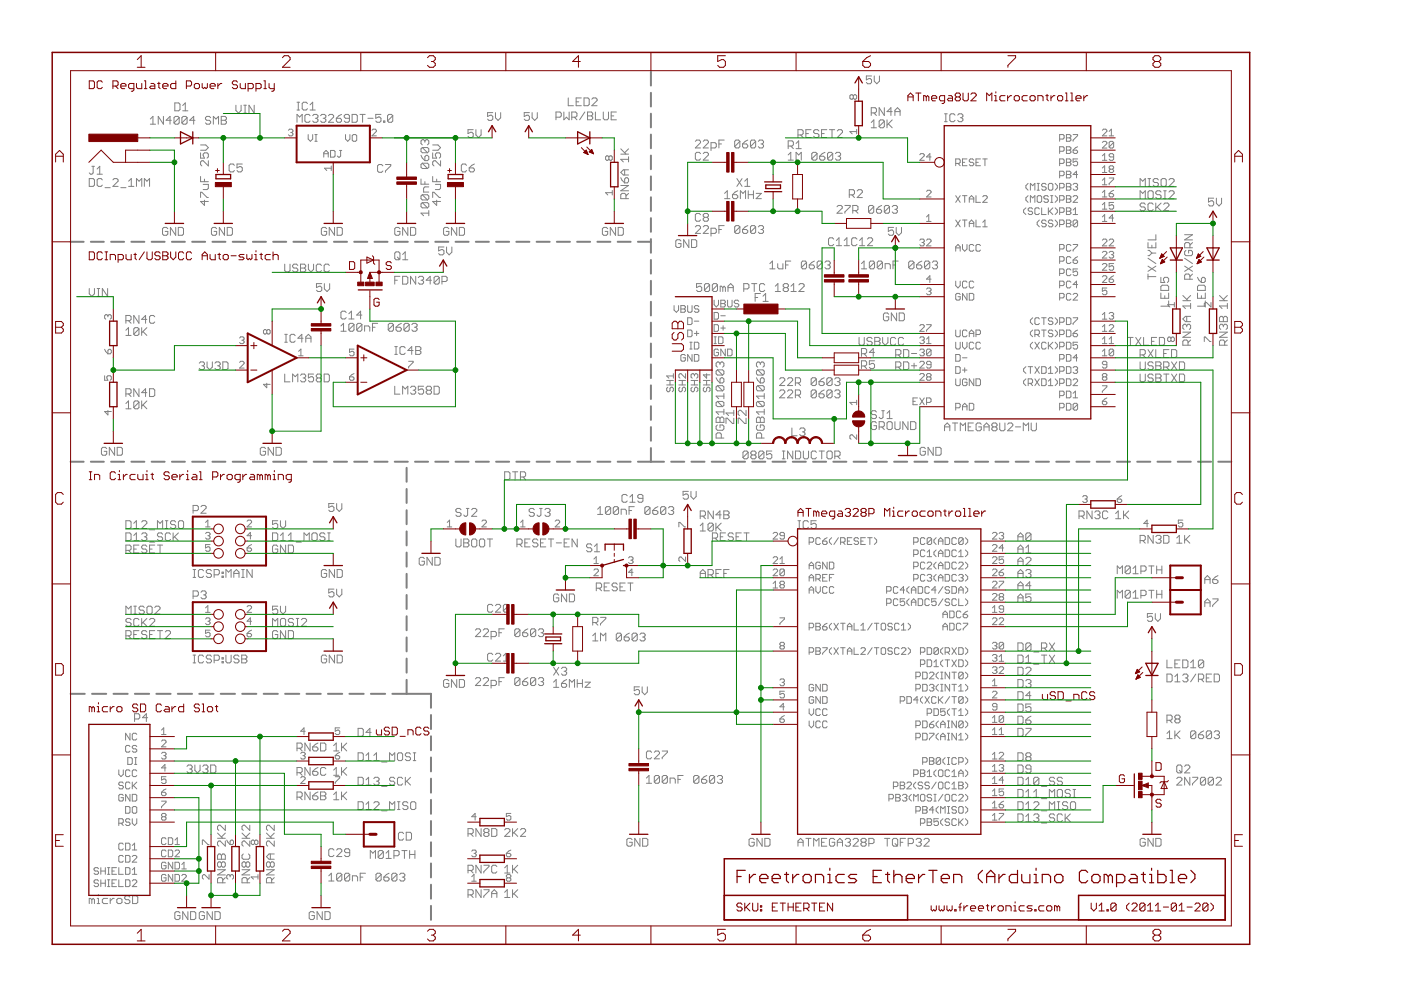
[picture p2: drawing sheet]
<svg xmlns="http://www.w3.org/2000/svg" width="297mm" height="210mm" viewBox="0 0 297 210" stroke-linecap="round" stroke-linejoin="round" font-family="sans-serif">
<g fill="#808080" stroke="#808080" stroke-width=".42">
<path d="M135.3 51.3h2.7z"/>
<path d="M131 51.3h2.7z"/>
<path d="M126.7 51.3h2.7z"/>
<path d="M122.4 51.3h2.7z"/>
<path d="M118.1 51.3h2.7z"/>
<path d="M113.8 51.3h2.7z"/>
<path d="M109.5 51.3h2.7z"/>
<path d="M105.2 51.3h2.7z"/>
<path d="M100.9 51.3h2.8z"/>
<path d="M96.6 51.3h2.8z"/>
<path d="M92.3 51.3h2.8z"/>
<path d="M88 51.3h2.8z"/>
<path d="M83.7 51.3h2.8z"/>
<path d="M79.4 51.3h2.8z"/>
<path d="M75.1 51.3h2.8z"/>
<path d="M70.8 51.3h2.8z"/>
<path d="M66.5 51.3h2.8z"/>
<path d="M62.2 51.3h2.8z"/>
<path d="M57.9 51.3h2.8z"/>
<path d="M53.6 51.3h2.8z"/>
<path d="M49.3 51.3h2.8z"/>
<path d="M45 51.3h2.8z"/>
<path d="M40.7 51.3h2.8z"/>
<path d="M36.4 51.3h2.8z"/>
<path d="M32.2 51.3h2.7z"/>
<path d="M27.9 51.3h2.7z"/>
<path d="M23.6 51.3h2.7z"/>
<path d="M19.3 51.3h2.7z"/>
<path d="M15 51.3h2.7z"/>
<path d="M135.3 97.9h2.7z"/>
<path d="M131 97.9h2.7z"/>
<path d="M126.7 97.9h2.7z"/>
<path d="M122.4 97.9h2.7z"/>
<path d="M118.1 97.9h2.7z"/>
<path d="M113.8 97.9h2.7z"/>
<path d="M109.5 97.9h2.7z"/>
<path d="M105.2 97.9h2.7z"/>
<path d="M100.9 97.9h2.8z"/>
<path d="M96.6 97.9h2.8z"/>
<path d="M92.3 97.9h2.8z"/>
<path d="M88 97.9h2.8z"/>
<path d="M83.7 97.9h2.8z"/>
<path d="M79.4 97.9h2.8z"/>
<path d="M75.1 97.9h2.8z"/>
<path d="M70.8 97.9h2.8z"/>
<path d="M66.5 97.9h2.8z"/>
<path d="M62.2 97.9h2.8z"/>
<path d="M57.9 97.9h2.8z"/>
<path d="M53.6 97.9h2.8z"/>
<path d="M49.3 97.9h2.8z"/>
<path d="M45 97.9h2.8z"/>
<path d="M40.7 97.9h2.8z"/>
<path d="M36.4 97.9h2.8z"/>
<path d="M32.2 97.9h2.7z"/>
<path d="M27.9 97.9h2.7z"/>
<path d="M23.6 97.9h2.7z"/>
<path d="M19.3 97.9h2.7z"/>
<path d="M15 97.9h2.7z"/>
<path d="M138 97.9h2.8z"/>
<path d="M142.3 97.9h2.8z"/>
<path d="M146.6 97.9h2.8z"/>
<path d="M150.9 97.9h2.8z"/>
<path d="M155.2 97.9h2.8z"/>
<path d="M159.5 97.9h2.8z"/>
<path d="M163.8 97.9h2.8z"/>
<path d="M168.1 97.9h2.8z"/>
<path d="M172.4 97.9h2.8z"/>
<path d="M176.7 97.9h2.8z"/>
<path d="M181 97.9h2.7z"/>
<path d="M185.3 97.9h2.7z"/>
<path d="M189.6 97.9h2.7z"/>
<path d="M193.9 97.9h2.7z"/>
<path d="M198.2 97.9h2.7z"/>
<path d="M202.5 97.9h2.7z"/>
<path d="M206.8 97.9h2.7z"/>
<path d="M211.1 97.9h2.7z"/>
<path d="M215.3 97.9h2.8z"/>
<path d="M219.6 97.9h2.8z"/>
<path d="M223.9 97.9h2.8z"/>
<path d="M228.2 97.9h2.8z"/>
<path d="M232.5 97.9h2.8z"/>
<path d="M236.8 97.9h2.8z"/>
<path d="M241.1 97.9h2.8z"/>
<path d="M245.4 97.9h2.8z"/>
<path d="M249.7 97.9h2.8z"/>
<path d="M254 97.9h2.8z"/>
<path d="M258.3 97.9h2.8z"/>
<path d="M86.2 99.2v3z"/>
<path d="M86.2 103.7v2.9z"/>
<path d="M86.2 108.2v2.9z"/>
<path d="M86.2 112.7v2.9z"/>
<path d="M86.2 117.2v2.9z"/>
<path d="M86.2 121.7v2.9z"/>
<path d="M86.2 126.2v2.9z"/>
<path d="M86.2 130.7v2.9z"/>
<path d="M86.2 135.1v3z"/>
<path d="M86.2 139.6v3z"/>
<path d="M86.2 144.1v3z"/>
<path d="M86.2 147.1h5.2z"/>
<path d="M91.4 147.1v3z"/>
<path d="M91.4 151.6v3z"/>
<path d="M91.4 156.1v3z"/>
<path d="M91.4 160.6v3z"/>
<path d="M91.4 165.1v3z"/>
<path d="M91.4 169.6v3z"/>
<path d="M91.4 174.1v3z"/>
<path d="M91.4 178.6v2.9z"/>
<path d="M91.4 183.1v2.9z"/>
<path d="M91.4 187.6v2.9z"/>
<path d="M91.4 192.1v2.9z"/>
<path d="M138 15.2v2.9z"/>
<path d="M138 19.7v2.9z"/>
<path d="M138 24.1v2.9z"/>
<path d="M138 28.5v2.9z"/>
<path d="M138 33v2.9z"/>
<path d="M138 37.4v2.9z"/>
<path d="M138 41.8v2.9z"/>
<path d="M138 46.2v2.9z"/>
<path d="M138 50.7v2.9z"/>
<path d="M138 55.1v2.9z"/>
<path d="M138 59.5v2.9z"/>
<path d="M138 64v2.9z"/>
<path d="M138 68.4v2.9z"/>
<path d="M138 72.8v2.9z"/>
<path d="M138 77.3v2.9z"/>
<path d="M138 81.7v2.9z"/>
<path d="M138 86.1v2.9z"/>
<path d="M138 90.6v2.9z"/>
<path d="M138 95v2.9z"/>
<path d="M83.2 147.1h3z"/>
<path d="M78.6 147.1h3.1z"/>
<path d="M74.1 147.1h3z"/>
<path d="M69.5 147.1h3.1z"/>
<path d="M65 147.1h3z"/>
<path d="M60.5 147.1h3z"/>
<path d="M55.9 147.1h3z"/>
<path d="M51.4 147.1h3z"/>
<path d="M46.8 147.1h3z"/>
<path d="M42.2 147.1h3.1z"/>
<path d="M37.7 147.1h3z"/>
<path d="M33.1 147.1h3.1z"/>
<path d="M28.6 147.1h3z"/>
<path d="M24.1 147.1h3z"/>
<path d="M19.5 147.1h3z"/>
<path d="M15 147.1h3z"/>
</g>
<g fill="#808080" stroke="#808080" stroke-width=".21">
<path d="M169.2 178.3v1.1z"/>
<path d="M169.2 178.3l.5-.5z"/>
<path d="M169.7 177.8l.6 .5z"/>
<path d="M170.3 178.3v1.1z"/>
<path d="M169.2 178.6h1.1z"/>
<path d="M171.4 177.8v1.6z"/>
<path d="M170.9 177.8h1.1z"/>
<path d="M172.5 177.8v1.6z"/>
<path d="M172.5 177.8l.6 .5z"/>
<path d="M173.6 177.8l-.5 .5z"/>
<path d="M173.6 177.8v1.6z"/>
<path d="M174.2 177.8h1.1z"/>
<path d="M174.2 177.8v1.6z"/>
<path d="M174.2 179.4h1.1z"/>
<path d="M174.2 178.6h.6z"/>
<path d="M176.7 177.8l.3 .2z"/>
<path d="M176.1 177.8h.6z"/>
<path d="M176.1 177.8l-.2 .2z"/>
<path d="M175.9 178v1.1z"/>
<path d="M175.9 179.1l.2 .3z"/>
<path d="M176.1 179.4h.6z"/>
<path d="M176.7 179.4l.3-.3z"/>
<path d="M177 178.6v.5z"/>
<path d="M176.4 178.6h.6z"/>
<path d="M177.5 178.3v1.1z"/>
<path d="M178.1 177.8l-.6 .5z"/>
<path d="M178.1 177.8l.5 .5z"/>
<path d="M178.6 178.3v1.1z"/>
<path d="M177.5 178.6h1.1z"/>
<path d="M179.2 178l.3-.2z"/>
<path d="M179.5 177.8h.5z"/>
<path d="M180 177.8l.3 .2z"/>
<path d="M180.3 178v.3z"/>
<path d="M180.3 178.3l-.3 .3z"/>
<path d="M179.7 178.6h.3z"/>
<path d="M180 178.6l.3 .3z"/>
<path d="M180.3 178.9v.2z"/>
<path d="M180.3 179.1l-.3 .3z"/>
<path d="M179.5 179.4h.5z"/>
<path d="M179.2 179.1l.3 .3z"/>
<path d="M180.9 179.4h1.1z"/>
<path d="M180.9 179.4l1.1-1.1z"/>
<path d="M182 178v.3z"/>
<path d="M181.7 177.8l.3 .2z"/>
<path d="M181.1 177.8h.6z"/>
<path d="M181.1 177.8l-.2 .2z"/>
<path d="M182.5 178l.3-.2z"/>
<path d="M182.8 177.8h.6z"/>
<path d="M183.4 177.8l.2 .2z"/>
<path d="M183.6 178v.3z"/>
<path d="M183.6 178.3l-.2 .3z"/>
<path d="M183.4 178.6l.2 .3z"/>
<path d="M183.6 178.9v.2z"/>
<path d="M183.6 179.1l-.2 .3z"/>
<path d="M182.8 179.4h.6z"/>
<path d="M182.5 179.1l.3 .3z"/>
<path d="M182.5 178.9v.2z"/>
<path d="M182.5 178.9l.3-.3z"/>
<path d="M182.5 178.3l.3 .3z"/>
<path d="M182.5 178v.3z"/>
<path d="M182.8 178.6h.6z"/>
<path d="M184.2 177.8v1.6z"/>
<path d="M184.2 177.8h.8z"/>
<path d="M185 177.8l.3 .2z"/>
<path d="M185.3 178v.6z"/>
<path d="M185.3 178.6l-.3 .3z"/>
<path d="M184.2 178.9h.8z"/>
<path d="M188.1 177.8v1.6z"/>
<path d="M187.5 177.8h1.2z"/>
<path d="M189.2 178v1.1z"/>
<path d="M189.2 178l.3-.2z"/>
<path d="M189.5 177.8h.6z"/>
<path d="M190.1 177.8l.2 .2z"/>
<path d="M190.3 178v1.1z"/>
<path d="M190.3 179.1l-.2 .3z"/>
<path d="M189.5 179.4h.6z"/>
<path d="M189.2 179.1l.3 .3z"/>
<path d="M189.8 178.9l.5 .5z"/>
<path d="M190.9 177.8v1.6z"/>
<path d="M190.9 177.8h1.1z"/>
<path d="M190.9 178.6h.5z"/>
<path d="M192.6 177.8v1.6z"/>
<path d="M192.6 177.8h.8z"/>
<path d="M193.4 177.8l.3 .2z"/>
<path d="M193.7 178v.6z"/>
<path d="M193.7 178.6l-.3 .3z"/>
<path d="M192.6 178.9h.8z"/>
<path d="M194.2 178l.3-.2z"/>
<path d="M194.5 177.8h.6z"/>
<path d="M195.1 177.8l.2 .2z"/>
<path d="M195.3 178v.3z"/>
<path d="M195.3 178.3l-.2 .3z"/>
<path d="M194.8 178.6h.3z"/>
<path d="M195.1 178.6l.2 .3z"/>
<path d="M195.3 178.9v.2z"/>
<path d="M195.3 179.1l-.2 .3z"/>
<path d="M194.5 179.4h.6z"/>
<path d="M194.2 179.1l.3 .3z"/>
<path d="M195.9 179.4h1.1z"/>
<path d="M195.9 179.4l1.1-1.1z"/>
<path d="M197 178v.3z"/>
<path d="M196.7 177.8l.3 .2z"/>
<path d="M196.2 177.8h.5z"/>
<path d="M196.2 177.8l-.3 .2z"/>
<path d="M18.9 37.9v1.6z"/>
<path d="M18.9 39.5h.8z"/>
<path d="M19.7 39.5l.3-.3z"/>
<path d="M20 38.1v1.1z"/>
<path d="M19.7 37.9l.3 .2z"/>
<path d="M18.9 37.9h.8z"/>
<path d="M21.4 37.9l.3 .2z"/>
<path d="M20.9 37.9h.5z"/>
<path d="M20.9 37.9l-.3 .2z"/>
<path d="M20.6 38.1v1.1z"/>
<path d="M20.6 39.2l.3 .3z"/>
<path d="M20.9 39.5h.5z"/>
<path d="M21.4 39.5l.3-.3z"/>
<path d="M22.3 39.8h1.1z"/>
<path d="M23.9 39.5h1.1z"/>
<path d="M23.9 39.5l1.1-1.1z"/>
<path d="M25 38.1v.3z"/>
<path d="M24.8 37.9l.2 .2z"/>
<path d="M24.2 37.9h.6z"/>
<path d="M24.2 37.9l-.3 .2z"/>
<path d="M25.6 39.8h1.1z"/>
<path d="M27.3 38.4l.5-.5z"/>
<path d="M27.8 37.9v1.6z"/>
<path d="M27.3 39.5h1.1z"/>
<path d="M28.9 37.9v1.6z"/>
<path d="M28.9 37.9l.6 .5z"/>
<path d="M29.5 38.4l.6-.5z"/>
<path d="M30.1 37.9v1.6z"/>
<path d="M30.6 37.9v1.6z"/>
<path d="M30.6 37.9l.6 .5z"/>
<path d="M31.2 38.4l.5-.5z"/>
<path d="M31.7 37.9v1.6z"/>
<path d="M63 24.3v1.6z"/>
<path d="M63 24.3l.5 .5z"/>
<path d="M63.5 24.8l.6-.5z"/>
<path d="M64.1 24.3v1.6z"/>
<path d="M65.5 24.3l.2 .2z"/>
<path d="M64.9 24.3h.6z"/>
<path d="M64.6 24.5l.3-.2z"/>
<path d="M64.6 24.5v1.2z"/>
<path d="M64.6 25.7l.3 .2z"/>
<path d="M64.9 25.9h.6z"/>
<path d="M65.7 25.7l-.2 .2z"/>
<path d="M66.3 24.5l.3-.2z"/>
<path d="M66.6 24.3h.5z"/>
<path d="M67.1 24.3l.3 .2z"/>
<path d="M67.4 24.5v.3z"/>
<path d="M67.4 24.8l-.3 .3z"/>
<path d="M66.9 25.1h.2z"/>
<path d="M67.1 25.1l.3 .3z"/>
<path d="M67.4 25.4v.3z"/>
<path d="M67.4 25.7l-.3 .2z"/>
<path d="M66.6 25.9h.5z"/>
<path d="M66.3 25.7l.3 .2z"/>
<path d="M68 24.5l.2-.2z"/>
<path d="M68.2 24.3h.6z"/>
<path d="M68.8 24.3l.3 .2z"/>
<path d="M69.1 24.5v.3z"/>
<path d="M69.1 24.8l-.3 .3z"/>
<path d="M68.5 25.1h.3z"/>
<path d="M68.8 25.1l.3 .3z"/>
<path d="M69.1 25.4v.3z"/>
<path d="M69.1 25.7l-.3 .2z"/>
<path d="M68.2 25.9h.6z"/>
<path d="M68 25.7l.2 .2z"/>
<path d="M69.6 25.9h1.1z"/>
<path d="M70.7 24.8l-1.1 1.1z"/>
<path d="M70.7 24.5v.3z"/>
<path d="M70.5 24.3l.2 .2z"/>
<path d="M69.9 24.3h.6z"/>
<path d="M69.9 24.3l-.3 .2z"/>
<path d="M71.9 24.5l.5-.2z"/>
<path d="M71.9 24.5l-.6 .6z"/>
<path d="M71.3 25.1v.6z"/>
<path d="M71.3 25.7l.3 .2z"/>
<path d="M71.6 25.9h.5z"/>
<path d="M72.4 25.7l-.3 .2z"/>
<path d="M72.4 25.4v.3z"/>
<path d="M72.1 25.1l.3 .3z"/>
<path d="M71.3 25.1h.8z"/>
<path d="M73 25.7l.3 .2z"/>
<path d="M73.3 25.9h.5z"/>
<path d="M73.8 25.9l.3-.2z"/>
<path d="M74.1 24.5v1.2z"/>
<path d="M73.8 24.3l.3 .2z"/>
<path d="M73.3 24.3h.5z"/>
<path d="M73.3 24.3l-.3 .2z"/>
<path d="M73 24.5v.3z"/>
<path d="M73 24.8l.3 .3z"/>
<path d="M73.3 25.1h.8z"/>
<path d="M74.7 24.3v1.6z"/>
<path d="M74.7 25.9h.8z"/>
<path d="M75.8 25.7l-.3 .2z"/>
<path d="M75.8 24.5v1.2z"/>
<path d="M75.5 24.3l.3 .2z"/>
<path d="M74.7 24.3h.8z"/>
<path d="M76.9 24.3v1.6z"/>
<path d="M76.3 24.3h1.1z"/>
<path d="M78 25.1h1.1z"/>
<path d="M79.7 24.3h1.1z"/>
<path d="M79.7 24.3v.8z"/>
<path d="M79.7 25.1l.5-.3z"/>
<path d="M80.2 24.8h.3z"/>
<path d="M80.5 24.8l.3 .3z"/>
<path d="M80.8 25.1v.6z"/>
<path d="M80.8 25.7l-.3 .2z"/>
<path d="M79.9 25.9h.6z"/>
<path d="M79.7 25.7l.2 .2z"/>
<path d="M81.3 25.7v.2z"/>
<path d="M81.3 25.7h.3z"/>
<path d="M81.6 25.7v.2z"/>
<path d="M81.3 25.9h.3z"/>
<path d="M82.2 24.5v1.2z"/>
<path d="M82.2 24.5l.2-.2z"/>
<path d="M82.4 24.3h.6z"/>
<path d="M83 24.3l.3 .2z"/>
<path d="M83.3 24.5v1.2z"/>
<path d="M83.3 25.7l-.3 .2z"/>
<path d="M82.4 25.9h.6z"/>
<path d="M82.2 25.7l.2 .2z"/>
<path d="M83.3 24.5l-1.1 1.2z"/>
<path d="M42.5 42.7h1.7z"/>
<path d="M42.5 42.7l.8 .8z"/>
<path d="M43.3 42.4v1.1z"/>
<path d="M42.5 40.8v1.1z"/>
<path d="M42.5 40.8h.3z"/>
<path d="M42.8 40.8l1.1 1.1z"/>
<path d="M43.9 41.9h.3z"/>
<path d="M43.1 40.2h.8z"/>
<path d="M43.9 40.2l.3-.3z"/>
<path d="M44.2 39.1v.8z"/>
<path d="M43.1 39.1h1.1z"/>
<path d="M42.5 38.5h1.7z"/>
<path d="M42.5 37.4v1.1z"/>
<path d="M43.3 38v.5z"/>
<path d="M44.2 34.1v1.1z"/>
<path d="M43.1 34.1l1.1 1.1z"/>
<path d="M42.8 34.1h.3z"/>
<path d="M42.8 34.1l-.3 .3z"/>
<path d="M42.5 34.4v.5z"/>
<path d="M42.5 34.9l.3 .3z"/>
<path d="M42.5 32.4v1.1z"/>
<path d="M42.5 33.5h.8z"/>
<path d="M43.1 33l.2 .5z"/>
<path d="M43.1 32.7v.3z"/>
<path d="M43.1 32.7l.2-.3z"/>
<path d="M43.3 32.4h.6z"/>
<path d="M43.9 32.4l.3 .3z"/>
<path d="M44.2 32.7v.6z"/>
<path d="M44.2 33.3l-.3 .2z"/>
<path d="M42.5 31.9h1.1z"/>
<path d="M43.6 31.9l.6-.6z"/>
<path d="M43.6 30.7l.6 .6z"/>
<path d="M42.5 30.7h1.1z"/>
<path d="M91.7 42.7h1.7z"/>
<path d="M91.7 42.7l.9 .8z"/>
<path d="M92.6 42.4v1.1z"/>
<path d="M91.7 40.8v1.1z"/>
<path d="M91.7 40.8h.3z"/>
<path d="M92 40.8l1.1 1.1z"/>
<path d="M93.1 41.9h.3z"/>
<path d="M92.3 40.2h.8z"/>
<path d="M93.1 40.2l.3-.3z"/>
<path d="M93.4 39.1v.8z"/>
<path d="M92.3 39.1h1.1z"/>
<path d="M91.7 38.5h1.7z"/>
<path d="M91.7 37.4v1.1z"/>
<path d="M92.6 38v.5z"/>
<path d="M93.4 34.1v1.1z"/>
<path d="M92.3 34.1l1.1 1.1z"/>
<path d="M92 34.1h.3z"/>
<path d="M92 34.1l-.3 .3z"/>
<path d="M91.7 34.4v.5z"/>
<path d="M91.7 34.9l.3 .3z"/>
<path d="M91.7 32.4v1.1z"/>
<path d="M91.7 33.5h.9z"/>
<path d="M92.3 33l.3 .5z"/>
<path d="M92.3 32.7v.3z"/>
<path d="M92.3 32.7l.3-.3z"/>
<path d="M92.6 32.4h.5z"/>
<path d="M93.1 32.4l.3 .3z"/>
<path d="M93.4 32.7v.6z"/>
<path d="M93.4 33.3l-.3 .2z"/>
<path d="M91.7 31.9h1.2z"/>
<path d="M92.9 31.9l.5-.6z"/>
<path d="M92.9 30.7l.5 .6z"/>
<path d="M91.7 30.7h1.2z"/>
<path d="M31.9 25.2l.5-.5z"/>
<path d="M32.4 24.7v1.6z"/>
<path d="M31.9 26.3h1.1z"/>
<path d="M33.5 24.7v1.6z"/>
<path d="M33.5 24.7l1.1 1.6z"/>
<path d="M34.6 24.7v1.6z"/>
<path d="M36 24.7v1.6z"/>
<path d="M36 24.7l-.8 .8z"/>
<path d="M35.2 25.5h1.1z"/>
<path d="M36.9 25v1.1z"/>
<path d="M36.9 25l.3-.3z"/>
<path d="M37.2 24.7h.5z"/>
<path d="M37.7 24.7l.3 .3z"/>
<path d="M38 25v1.1z"/>
<path d="M38 26.1l-.3 .2z"/>
<path d="M37.2 26.3h.5z"/>
<path d="M36.9 26.1l.3 .2z"/>
<path d="M36.9 26.1l1.1-1.1z"/>
<path d="M38.6 25v1.1z"/>
<path d="M38.6 25l.2-.3z"/>
<path d="M38.8 24.7h.6z"/>
<path d="M39.4 24.7l.3 .3z"/>
<path d="M39.7 25v1.1z"/>
<path d="M39.7 26.1l-.3 .2z"/>
<path d="M38.8 26.3h.6z"/>
<path d="M38.6 26.1l.2 .2z"/>
<path d="M38.6 26.1l1.1-1.1z"/>
<path d="M41.1 24.7v1.6z"/>
<path d="M40.2 25.5l.9-.8z"/>
<path d="M40.2 25.5h1.1z"/>
<path d="M44.4 24.7l.3 .3z"/>
<path d="M43.8 24.7h.6z"/>
<path d="M43.8 24.7l-.2 .3z"/>
<path d="M43.6 25v.2z"/>
<path d="M43.6 25.2l.2 .3z"/>
<path d="M43.8 25.5h.6z"/>
<path d="M44.4 25.5l.3 .3z"/>
<path d="M44.7 25.8v.3z"/>
<path d="M44.7 26.1l-.3 .2z"/>
<path d="M43.8 26.3h.6z"/>
<path d="M43.6 26.1l.2 .2z"/>
<path d="M45.2 24.7v1.6z"/>
<path d="M45.2 24.7l.6 .5z"/>
<path d="M45.8 25.2l.5-.5z"/>
<path d="M46.3 24.7v1.6z"/>
<path d="M46.9 24.7v1.6z"/>
<path d="M46.9 24.7h.8z"/>
<path d="M47.7 24.7l.3 .3z"/>
<path d="M48 25v.2z"/>
<path d="M48 25.2l-.3 .3z"/>
<path d="M47.7 25.5l.3 .3z"/>
<path d="M48 25.8v.3z"/>
<path d="M48 26.1l-.3 .2z"/>
<path d="M46.9 26.3h.8z"/>
<path d="M46.9 25.5h.8z"/>
<path d="M35.3 48.2l.3 .3z"/>
<path d="M34.7 48.2h.6z"/>
<path d="M34.7 48.2l-.2 .3z"/>
<path d="M34.5 48.5v1.1z"/>
<path d="M34.5 49.6l.2 .3z"/>
<path d="M34.7 49.9h.6z"/>
<path d="M35.3 49.9l.3-.3z"/>
<path d="M35.6 49.1v.5z"/>
<path d="M35 49.1h.6z"/>
<path d="M36.1 48.2v1.7z"/>
<path d="M36.1 48.2l1.2 1.7z"/>
<path d="M37.3 48.2v1.7z"/>
<path d="M37.8 48.2v1.7z"/>
<path d="M37.8 49.9h.8z"/>
<path d="M38.6 49.9l.3-.3z"/>
<path d="M38.9 48.5v1.1z"/>
<path d="M38.6 48.2l.3 .3z"/>
<path d="M37.8 48.2h.8z"/>
<path d="M89.3 45.2l.5 .5z"/>
<path d="M89.3 45.2h1.6z"/>
<path d="M90.9 44.6v1.1z"/>
<path d="M89.5 44.1h1.1z"/>
<path d="M89.3 43.8l.2 .3z"/>
<path d="M89.3 43.2v.6z"/>
<path d="M89.3 43.2l.2-.2z"/>
<path d="M89.5 43h1.1z"/>
<path d="M90.6 43l.3 .2z"/>
<path d="M90.9 43.2v.6z"/>
<path d="M90.9 43.8l-.3 .3z"/>
<path d="M89.5 43l1.1 1.1z"/>
<path d="M89.5 42.4h1.1z"/>
<path d="M89.3 42.1l.2 .3z"/>
<path d="M89.3 41.6v.5z"/>
<path d="M89.3 41.6l.2-.3z"/>
<path d="M89.5 41.3h1.1z"/>
<path d="M90.6 41.3l.3 .3z"/>
<path d="M90.9 41.6v.5z"/>
<path d="M90.9 42.1l-.3 .3z"/>
<path d="M89.5 41.3l1.1 1.1z"/>
<path d="M89.8 40.7h1.1z"/>
<path d="M89.8 39.9v.8z"/>
<path d="M89.8 39.9l.3-.3z"/>
<path d="M90.1 39.6h.8z"/>
<path d="M89.3 39.1h1.6z"/>
<path d="M89.3 38v1.1z"/>
<path d="M90.1 38.5v.6z"/>
<path d="M89.5 35.7h1.1z"/>
<path d="M89.3 35.5l.2 .2z"/>
<path d="M89.3 34.9v.6z"/>
<path d="M89.3 34.9l.2-.3z"/>
<path d="M89.5 34.6h1.1z"/>
<path d="M90.6 34.6l.3 .3z"/>
<path d="M90.9 34.9v.6z"/>
<path d="M90.9 35.5l-.3 .2z"/>
<path d="M89.5 34.6l1.1 1.1z"/>
<path d="M89.3 32.9l.2 .6z"/>
<path d="M89.5 33.5l.6 .6z"/>
<path d="M90.1 34.1h.5z"/>
<path d="M90.9 33.8l-.3 .3z"/>
<path d="M90.9 33.2v.6z"/>
<path d="M90.6 32.9l.3 .3z"/>
<path d="M90.4 32.9h.2z"/>
<path d="M90.4 32.9l-.3 .3z"/>
<path d="M90.1 33.2v.9z"/>
<path d="M89.5 32.4h1.1z"/>
<path d="M89.3 32.1l.2 .3z"/>
<path d="M89.3 31.6v.5z"/>
<path d="M89.3 31.6l.2-.3z"/>
<path d="M89.5 31.3h1.1z"/>
<path d="M90.6 31.3l.3 .3z"/>
<path d="M90.9 31.6v.5z"/>
<path d="M90.9 32.1l-.3 .3z"/>
<path d="M89.5 31.3l1.1 1.1z"/>
<path d="M89.3 30.4l.2 .3z"/>
<path d="M89.3 29.9v.5z"/>
<path d="M89.3 29.9l.2-.3z"/>
<path d="M89.5 29.6h.3z"/>
<path d="M89.8 29.6l.3 .3z"/>
<path d="M90.1 29.9v.3z"/>
<path d="M90.4 29.6l-.3 .3z"/>
<path d="M90.4 29.6h.2z"/>
<path d="M90.6 29.6l.3 .3z"/>
<path d="M90.9 29.9v.5z"/>
<path d="M90.9 30.4l-.3 .3z"/>
<path d="M45.7 48.2l.2 .3z"/>
<path d="M45.1 48.2h.6z"/>
<path d="M45.1 48.2l-.3 .3z"/>
<path d="M44.8 48.5v1.1z"/>
<path d="M44.8 49.6l.3 .3z"/>
<path d="M45.1 49.9h.6z"/>
<path d="M45.7 49.9l.2-.3z"/>
<path d="M45.9 49.1v.5z"/>
<path d="M45.4 49.1h.5z"/>
<path d="M46.5 48.2v1.7z"/>
<path d="M46.5 48.2l1.1 1.7z"/>
<path d="M47.6 48.2v1.7z"/>
<path d="M48.2 48.2v1.7z"/>
<path d="M48.2 49.9h.8z"/>
<path d="M49 49.9l.3-.3z"/>
<path d="M49.3 48.5v1.1z"/>
<path d="M49 48.2l.3 .3z"/>
<path d="M48.2 48.2h.8z"/>
<path d="M84.5 48.2l.3 .3z"/>
<path d="M84 48.2h.5z"/>
<path d="M83.7 48.5l.3-.3z"/>
<path d="M83.7 48.5v1.1z"/>
<path d="M83.7 49.6l.3 .3z"/>
<path d="M84 49.9h.5z"/>
<path d="M84.8 49.6l-.3 .3z"/>
<path d="M84.8 49.1v.5z"/>
<path d="M84.2 49.1h.6z"/>
<path d="M85.4 48.2v1.7z"/>
<path d="M85.4 48.2l1.1 1.7z"/>
<path d="M86.5 48.2v1.7z"/>
<path d="M87 48.2v1.7z"/>
<path d="M87 49.9h.9z"/>
<path d="M87.9 49.9l.2-.3z"/>
<path d="M88.1 48.5v1.1z"/>
<path d="M87.9 48.2l.2 .3z"/>
<path d="M87 48.2h.9z"/>
<path d="M94.9 48.2l.3 .3z"/>
<path d="M94.3 48.2h.6z"/>
<path d="M94.3 48.2l-.3 .3z"/>
<path d="M94 48.5v1.1z"/>
<path d="M94 49.6l.3 .3z"/>
<path d="M94.3 49.9h.6z"/>
<path d="M94.9 49.9l.3-.3z"/>
<path d="M95.2 49.1v.5z"/>
<path d="M94.6 49.1h.6z"/>
<path d="M95.7 48.2v1.7z"/>
<path d="M95.7 48.2l1.1 1.7z"/>
<path d="M96.8 48.2v1.7z"/>
<path d="M97.4 48.2v1.7z"/>
<path d="M97.4 49.9h.8z"/>
<path d="M98.5 49.6l-.3 .3z"/>
<path d="M98.5 48.5v1.1z"/>
<path d="M98.2 48.2l.3 .3z"/>
<path d="M97.4 48.2h.8z"/>
<path d="M69 48.2l.3 .3z"/>
<path d="M68.4 48.2h.6z"/>
<path d="M68.1 48.5l.3-.3z"/>
<path d="M68.1 48.5v1.1z"/>
<path d="M68.1 49.6l.3 .3z"/>
<path d="M68.4 49.9h.6z"/>
<path d="M69.3 49.6l-.3 .3z"/>
<path d="M69.3 49.1v.5z"/>
<path d="M68.7 49.1h.6z"/>
<path d="M69.8 48.2v1.7z"/>
<path d="M69.8 48.2l1.1 1.7z"/>
<path d="M70.9 48.2v1.7z"/>
<path d="M71.5 48.2v1.7z"/>
<path d="M71.5 49.9h.8z"/>
<path d="M72.6 49.6l-.3 .3z"/>
<path d="M72.6 48.5v1.1z"/>
<path d="M72.3 48.2l.3 .3z"/>
<path d="M71.5 48.2h.8z"/>
<path d="M18.9 190.5v1.1z"/>
<path d="M18.9 190.5h.3z"/>
<path d="M19.2 190.5l.3 .3z"/>
<path d="M19.5 190.8v.8z"/>
<path d="M19.5 190.8l.2-.3z"/>
<path d="M19.7 190.5l.3 .3z"/>
<path d="M20 190.8v.8z"/>
<path d="M20.6 190.5h.3z"/>
<path d="M20.9 190.5v1.1z"/>
<path d="M20.6 191.6h.5z"/>
<path d="M20.9 189.7v.2z"/>
<path d="M22 190.5h.8z"/>
<path d="M21.7 190.8l.3-.3z"/>
<path d="M21.7 190.8v.5z"/>
<path d="M21.7 191.3l.3 .3z"/>
<path d="M22 191.6h.8z"/>
<path d="M23.4 190.5v1.1z"/>
<path d="M23.4 191l.5-.5z"/>
<path d="M23.9 190.5h.3z"/>
<path d="M25 191.6h.6z"/>
<path d="M25.6 191.6l.3-.3z"/>
<path d="M25.9 190.8v.5z"/>
<path d="M25.6 190.5l.3 .3z"/>
<path d="M25 190.5h.6z"/>
<path d="M24.8 190.8l.2-.3z"/>
<path d="M24.8 190.8v.5z"/>
<path d="M24.8 191.3l.2 .3z"/>
<path d="M27.3 189.9l.2 .3z"/>
<path d="M26.7 189.9h.6z"/>
<path d="M26.7 189.9l-.3 .3z"/>
<path d="M26.4 190.2v.3z"/>
<path d="M26.4 190.5l.3 .3z"/>
<path d="M26.7 190.8h.6z"/>
<path d="M27.3 190.8l.2 .2z"/>
<path d="M27.5 191v.3z"/>
<path d="M27.5 191.3l-.2 .3z"/>
<path d="M26.7 191.6h.6z"/>
<path d="M26.4 191.3l.3 .3z"/>
<path d="M28.1 189.9v1.7z"/>
<path d="M28.1 191.6h.8z"/>
<path d="M28.9 191.6l.3-.3z"/>
<path d="M29.2 190.2v1.1z"/>
<path d="M28.9 189.9l.3 .3z"/>
<path d="M28.1 189.9h.8z"/>
<path d="M126.4 123.6v1.7z"/>
<path d="M126.4 123.6h.9z"/>
<path d="M127.3 123.6l.3 .3z"/>
<path d="M127.6 123.9v.5z"/>
<path d="M127.3 124.7l.3-.3z"/>
<path d="M126.4 124.7h.9z"/>
<path d="M127 124.7l.6 .6z"/>
<path d="M128.1 123.6h1.1z"/>
<path d="M128.1 123.6v1.7z"/>
<path d="M128.1 125.3h1.1z"/>
<path d="M128.1 124.4h.6z"/>
<path d="M130.6 123.6l.3 .3z"/>
<path d="M130 123.6h.6z"/>
<path d="M129.8 123.9l.2-.3z"/>
<path d="M129.8 123.9v.3z"/>
<path d="M129.8 124.2l.2 .2z"/>
<path d="M130 124.4h.6z"/>
<path d="M130.6 124.4l.3 .3z"/>
<path d="M130.9 124.7v.3z"/>
<path d="M130.9 125l-.3 .3z"/>
<path d="M130 125.3h.6z"/>
<path d="M129.8 125l.2 .3z"/>
<path d="M131.4 123.6h1.1z"/>
<path d="M131.4 123.6v1.7z"/>
<path d="M131.4 125.3h1.1z"/>
<path d="M131.4 124.4h.6z"/>
<path d="M133.7 123.6v1.7z"/>
<path d="M133.1 123.6h1.1z"/>
<path d="M118.2 125.9l.3 .3z"/>
<path d="M117.6 125.9h.6z"/>
<path d="M117.6 125.9l-.2 .3z"/>
<path d="M117.4 126.2v1.1z"/>
<path d="M117.4 127.3l.2 .3z"/>
<path d="M117.6 127.6h.6z"/>
<path d="M118.2 127.6l.3-.3z"/>
<path d="M118.5 126.8v.5z"/>
<path d="M117.9 126.8h.6z"/>
<path d="M119 125.9v1.7z"/>
<path d="M119 125.9l1.1 1.7z"/>
<path d="M120.1 125.9v1.7z"/>
<path d="M120.7 125.9v1.7z"/>
<path d="M120.7 127.6h.8z"/>
<path d="M121.5 127.6l.3-.3z"/>
<path d="M121.8 126.2v1.1z"/>
<path d="M121.5 125.9l.3 .3z"/>
<path d="M120.7 125.9h.8z"/>
<path d="M117.4 144.6l.5-.5z"/>
<path d="M117.9 144.1v1.6z"/>
<path d="M117.4 145.7h1.1z"/>
<path d="M119.6 144.4l.5-.3z"/>
<path d="M119.6 144.4l-.6 .5z"/>
<path d="M119 144.9v.6z"/>
<path d="M119 145.5l.3 .2z"/>
<path d="M119.3 145.7h.6z"/>
<path d="M119.9 145.7l.2-.2z"/>
<path d="M120.1 145.2v.3z"/>
<path d="M119.9 144.9l.2 .3z"/>
<path d="M119 144.9h.9z"/>
<path d="M120.7 144.1v1.6z"/>
<path d="M120.7 144.1l.6 .5z"/>
<path d="M121.3 144.6l.5-.5z"/>
<path d="M121.8 144.1v1.6z"/>
<path d="M122.4 144.1v1.6z"/>
<path d="M122.4 144.9h1.1z"/>
<path d="M123.5 144.1v1.6z"/>
<path d="M124 144.6h1.2z"/>
<path d="M124 145.7l1.2-1.1z"/>
<path d="M124 145.7h1.2z"/>
<path d="M100.8 135h1.1z"/>
<path d="M101.9 133.9l-1.1 1.1z"/>
<path d="M101.9 133.6v.3z"/>
<path d="M101.6 133.3l.3 .3z"/>
<path d="M101.1 133.3h.5z"/>
<path d="M101.1 133.3l-.3 .3z"/>
<path d="M102.4 135h1.2z"/>
<path d="M102.4 135l1.2-1.1z"/>
<path d="M103.6 133.6v.3z"/>
<path d="M103.3 133.3l.3 .3z"/>
<path d="M102.7 133.3h.6z"/>
<path d="M102.4 133.6l.3-.3z"/>
<path d="M104.1 133.9v1.6z"/>
<path d="M104.1 133.9h.9z"/>
<path d="M105 133.9l.2 .3z"/>
<path d="M105.2 134.2v.5z"/>
<path d="M105.2 134.7l-.2 .3z"/>
<path d="M104.1 135h.9z"/>
<path d="M105.8 133.3v1.7z"/>
<path d="M105.8 133.3h1.1z"/>
<path d="M105.8 134.2h.5z"/>
<path d="M109.1 133.6v1.1z"/>
<path d="M109.1 133.6l.3-.3z"/>
<path d="M109.4 133.3h.6z"/>
<path d="M110 133.3l.2 .3z"/>
<path d="M110.2 133.6v1.1z"/>
<path d="M110.2 134.7l-.2 .3z"/>
<path d="M109.4 135h.6z"/>
<path d="M109.1 134.7l.3 .3z"/>
<path d="M110.2 133.6l-1.1 1.1z"/>
<path d="M111.4 133.6l.5-.3z"/>
<path d="M111.4 133.6l-.6 .6z"/>
<path d="M110.8 134.2v.5z"/>
<path d="M110.8 134.7l.3 .3z"/>
<path d="M111.1 135h.5z"/>
<path d="M111.6 135l.3-.3z"/>
<path d="M111.9 134.4v.3z"/>
<path d="M111.6 134.2l.3 .2z"/>
<path d="M110.8 134.2h.8z"/>
<path d="M112.5 133.6v1.1z"/>
<path d="M112.5 133.6l.3-.3z"/>
<path d="M112.8 133.3h.5z"/>
<path d="M113.3 133.3l.3 .3z"/>
<path d="M113.6 133.6v1.1z"/>
<path d="M113.6 134.7l-.3 .3z"/>
<path d="M112.8 135h.5z"/>
<path d="M112.5 134.7l.3 .3z"/>
<path d="M112.5 134.7l1.1-1.1z"/>
<path d="M114.2 133.6l.2-.3z"/>
<path d="M114.4 133.3h.6z"/>
<path d="M115 133.3l.3 .3z"/>
<path d="M115.3 133.6v.3z"/>
<path d="M115.3 133.9l-.3 .3z"/>
<path d="M114.7 134.2h.3z"/>
<path d="M115 134.2l.3 .2z"/>
<path d="M115.3 134.4v.3z"/>
<path d="M115.3 134.7l-.3 .3z"/>
<path d="M114.4 135h.6z"/>
<path d="M114.2 134.7l.2 .3z"/>
<path d="M100.8 145.4h1.1z"/>
<path d="M100.8 145.4l1.1-1.1z"/>
<path d="M101.9 144v.3z"/>
<path d="M101.6 143.7l.3 .3z"/>
<path d="M101.1 143.7h.5z"/>
<path d="M101.1 143.7l-.3 .3z"/>
<path d="M102.4 145.4h1.2z"/>
<path d="M102.4 145.4l1.2-1.1z"/>
<path d="M103.6 144v.3z"/>
<path d="M103.3 143.7l.3 .3z"/>
<path d="M102.7 143.7h.6z"/>
<path d="M102.4 144l.3-.3z"/>
<path d="M104.1 144.3v1.6z"/>
<path d="M104.1 144.3h.9z"/>
<path d="M105 144.3l.2 .2z"/>
<path d="M105.2 144.5v.6z"/>
<path d="M105 145.4l.2-.3z"/>
<path d="M104.1 145.4h.9z"/>
<path d="M105.8 143.7v1.7z"/>
<path d="M105.8 143.7h1.1z"/>
<path d="M105.8 144.5h.5z"/>
<path d="M109.1 144v1.1z"/>
<path d="M109.1 144l.3-.3z"/>
<path d="M109.4 143.7h.6z"/>
<path d="M110 143.7l.2 .3z"/>
<path d="M110.2 144v1.1z"/>
<path d="M110.2 145.1l-.2 .3z"/>
<path d="M109.4 145.4h.6z"/>
<path d="M109.1 145.1l.3 .3z"/>
<path d="M110.2 144l-1.1 1.1z"/>
<path d="M111.4 144l.5-.3z"/>
<path d="M111.4 144l-.6 .5z"/>
<path d="M110.8 144.5v.6z"/>
<path d="M110.8 145.1l.3 .3z"/>
<path d="M111.1 145.4h.5z"/>
<path d="M111.6 145.4l.3-.3z"/>
<path d="M111.9 144.8v.3z"/>
<path d="M111.6 144.5l.3 .3z"/>
<path d="M110.8 144.5h.8z"/>
<path d="M112.5 144v1.1z"/>
<path d="M112.8 143.7l-.3 .3z"/>
<path d="M112.8 143.7h.5z"/>
<path d="M113.3 143.7l.3 .3z"/>
<path d="M113.6 144v1.1z"/>
<path d="M113.3 145.4l.3-.3z"/>
<path d="M112.8 145.4h.5z"/>
<path d="M112.5 145.1l.3 .3z"/>
<path d="M113.6 144l-1.1 1.1z"/>
<path d="M114.2 144l.2-.3z"/>
<path d="M114.4 143.7h.6z"/>
<path d="M115 143.7l.3 .3z"/>
<path d="M115.3 144v.3z"/>
<path d="M115.3 144.3l-.3 .2z"/>
<path d="M114.7 144.5h.3z"/>
<path d="M115 144.5l.3 .3z"/>
<path d="M115.3 144.8v.3z"/>
<path d="M115 145.4l.3-.3z"/>
<path d="M114.4 145.4h.6z"/>
<path d="M114.2 145.1l.2 .3z"/>
<path d="M94.9 144.1l.3 .3z"/>
<path d="M94.3 144.1h.6z"/>
<path d="M94.3 144.1l-.3 .3z"/>
<path d="M94 144.4v1.1z"/>
<path d="M94 145.5l.3 .2z"/>
<path d="M94.3 145.7h.6z"/>
<path d="M94.9 145.7l.3-.2z"/>
<path d="M95.2 144.9v.6z"/>
<path d="M94.6 144.9h.6z"/>
<path d="M95.7 144.1v1.6z"/>
<path d="M95.7 144.1l1.1 1.6z"/>
<path d="M96.8 144.1v1.6z"/>
<path d="M97.4 144.1v1.6z"/>
<path d="M97.4 145.7h.8z"/>
<path d="M98.2 145.7l.3-.2z"/>
<path d="M98.5 144.4v1.1z"/>
<path d="M98.2 144.1l.3 .3z"/>
<path d="M97.4 144.1h.8z"/>
<path d="M137.1 165l.5-.6z"/>
<path d="M137.6 164.4v1.7z"/>
<path d="M137.1 166.1h1.1z"/>
<path d="M138.7 164.7v1.1z"/>
<path d="M138.7 164.7l.3-.3z"/>
<path d="M139 164.4h.6z"/>
<path d="M139.6 164.4l.2 .3z"/>
<path d="M139.8 164.7v1.1z"/>
<path d="M139.8 165.8l-.2 .3z"/>
<path d="M139 166.1h.6z"/>
<path d="M138.7 165.8l.3 .3z"/>
<path d="M138.7 165.8l1.1-1.1z"/>
<path d="M140.4 164.7v1.1z"/>
<path d="M140.4 164.7l.3-.3z"/>
<path d="M140.7 164.4h.5z"/>
<path d="M141.2 164.4l.3 .3z"/>
<path d="M141.5 164.7v1.1z"/>
<path d="M141.5 165.8l-.3 .3z"/>
<path d="M140.7 166.1h.5z"/>
<path d="M140.4 165.8l.3 .3z"/>
<path d="M140.4 165.8l1.1-1.1z"/>
<path d="M142.1 165v1.1z"/>
<path d="M142.1 165h.8z"/>
<path d="M142.9 165l.3 .2z"/>
<path d="M143.2 165.2v.9z"/>
<path d="M143.7 164.4v1.7z"/>
<path d="M143.7 164.4h1.1z"/>
<path d="M143.7 165.2h.6z"/>
<path d="M147.1 164.7v1.1z"/>
<path d="M147.1 164.7l.2-.3z"/>
<path d="M147.3 164.4h.6z"/>
<path d="M147.9 164.4l.3 .3z"/>
<path d="M148.2 164.7v1.1z"/>
<path d="M148.2 165.8l-.3 .3z"/>
<path d="M147.3 166.1h.6z"/>
<path d="M147.1 165.8l.2 .3z"/>
<path d="M147.1 165.8l1.1-1.1z"/>
<path d="M149.3 164.7l.6-.3z"/>
<path d="M149.3 164.7l-.6 .5z"/>
<path d="M148.7 165.2v.6z"/>
<path d="M148.7 165.8l.3 .3z"/>
<path d="M149 166.1h.6z"/>
<path d="M149.6 166.1l.3-.3z"/>
<path d="M149.9 165.5v.3z"/>
<path d="M149.6 165.2l.3 .3z"/>
<path d="M148.7 165.2h.9z"/>
<path d="M150.4 164.7v1.1z"/>
<path d="M150.4 164.7l.3-.3z"/>
<path d="M150.7 164.4h.5z"/>
<path d="M151.2 164.4l.3 .3z"/>
<path d="M151.5 164.7v1.1z"/>
<path d="M151.5 165.8l-.3 .3z"/>
<path d="M150.7 166.1h.5z"/>
<path d="M150.4 165.8l.3 .3z"/>
<path d="M150.4 165.8l1.1-1.1z"/>
<path d="M152.4 164.4l-.3 .3z"/>
<path d="M152.4 164.4h.5z"/>
<path d="M152.9 164.4l.3 .3z"/>
<path d="M153.2 164.7v.3z"/>
<path d="M153.2 165l-.3 .2z"/>
<path d="M152.6 165.2h.3z"/>
<path d="M152.9 165.2l.3 .3z"/>
<path d="M153.2 165.5v.3z"/>
<path d="M153.2 165.8l-.3 .3z"/>
<path d="M152.4 166.1h.5z"/>
<path d="M152.1 165.8l.3 .3z"/>
<path d="M133.7 177.8l.3 .2z"/>
<path d="M133.2 177.8h.5z"/>
<path d="M133.2 177.8l-.3 .2z"/>
<path d="M132.9 178v1.1z"/>
<path d="M132.9 179.1l.3 .3z"/>
<path d="M133.2 179.4h.5z"/>
<path d="M133.7 179.4l.3-.3z"/>
<path d="M134 178.6v.5z"/>
<path d="M133.5 178.6h.5z"/>
<path d="M134.6 177.8v1.6z"/>
<path d="M134.6 177.8l1.1 1.6z"/>
<path d="M135.7 177.8v1.6z"/>
<path d="M136.2 177.8v1.6z"/>
<path d="M136.2 179.4h.9z"/>
<path d="M137.1 179.4l.3-.3z"/>
<path d="M137.4 178v1.1z"/>
<path d="M137.1 177.8l.3 .2z"/>
<path d="M136.2 177.8h.9z"/>
<path d="M134.5 145.6h1.1z"/>
<path d="M134.5 145.6v.9z"/>
<path d="M134.5 146.5l.5-.3z"/>
<path d="M135 146.2h.3z"/>
<path d="M135.3 146.2l.3 .3z"/>
<path d="M135.6 146.5v.5z"/>
<path d="M135.6 147l-.3 .3z"/>
<path d="M134.7 147.3h.6z"/>
<path d="M134.5 147l.2 .3z"/>
<path d="M136.1 145.6v1.1z"/>
<path d="M136.1 146.7l.6 .6z"/>
<path d="M137.2 146.7l-.5 .6z"/>
<path d="M137.2 145.6v1.1z"/>
<path d="M144.8 104.2h1.1z"/>
<path d="M144.8 104.2v.8z"/>
<path d="M144.8 105l.6-.3z"/>
<path d="M145.4 104.7h.2z"/>
<path d="M145.6 104.7l.3 .3z"/>
<path d="M145.9 105v.6z"/>
<path d="M145.6 105.8l.3-.2z"/>
<path d="M145.1 105.8h.5z"/>
<path d="M144.8 105.6l.3 .2z"/>
<path d="M146.5 104.2v1.1z"/>
<path d="M146.5 105.3l.5 .5z"/>
<path d="M147 105.8l.6-.5z"/>
<path d="M147.6 104.2v1.1z"/>
<path d="M249.5 166.5h1.1z"/>
<path d="M249.5 166.5l1.1-1.1z"/>
<path d="M250.6 165.1v.3z"/>
<path d="M250.3 164.8l.3 .3z"/>
<path d="M249.8 164.8h.5z"/>
<path d="M249.8 164.8l-.3 .3z"/>
<path d="M251.2 164.8v1.7z"/>
<path d="M251.2 164.8l1.1 1.7z"/>
<path d="M252.3 164.8v1.7z"/>
<path d="M252.8 164.8h1.1z"/>
<path d="M253.9 164.8v.3z"/>
<path d="M253.9 165.1l-1.1 1.1z"/>
<path d="M252.8 166.2v.3z"/>
<path d="M254.5 165.1v1.1z"/>
<path d="M254.5 165.1l.3-.3z"/>
<path d="M254.8 164.8h.5z"/>
<path d="M255.3 164.8l.3 .3z"/>
<path d="M255.6 165.1v1.1z"/>
<path d="M255.3 166.5l.3-.3z"/>
<path d="M254.8 166.5h.5z"/>
<path d="M254.5 166.2l.3 .3z"/>
<path d="M254.5 166.2l1.1-1.1z"/>
<path d="M256.2 165.1v1.1z"/>
<path d="M256.4 164.8l-.2 .3z"/>
<path d="M256.4 164.8h.6z"/>
<path d="M257 164.8l.3 .3z"/>
<path d="M257.3 165.1v1.1z"/>
<path d="M257 166.5l.3-.3z"/>
<path d="M256.4 166.5h.6z"/>
<path d="M256.2 166.2l.2 .3z"/>
<path d="M256.2 166.2l1.1-1.1z"/>
<path d="M257.8 166.5h1.2z"/>
<path d="M257.8 166.5l1.2-1.1z"/>
<path d="M259 165.1v.3z"/>
<path d="M258.7 164.8l.3 .3z"/>
<path d="M258.1 164.8h.6z"/>
<path d="M258.1 164.8l-.3 .3z"/>
<path d="M242.5 177.8l.3 .2z"/>
<path d="M242 177.8h.5z"/>
<path d="M242 177.8l-.3 .2z"/>
<path d="M241.7 178v1.1z"/>
<path d="M241.7 179.1l.3 .3z"/>
<path d="M242 179.4h.5z"/>
<path d="M242.5 179.4l.3-.3z"/>
<path d="M242.8 178.6v.5z"/>
<path d="M242.3 178.6h.5z"/>
<path d="M243.4 177.8v1.6z"/>
<path d="M243.4 177.8l1.1 1.6z"/>
<path d="M244.5 177.8v1.6z"/>
<path d="M245 177.8v1.6z"/>
<path d="M245 179.4h.9z"/>
<path d="M245.9 179.4l.3-.3z"/>
<path d="M246.2 178v1.1z"/>
<path d="M245.9 177.8l.3 .2z"/>
<path d="M245 177.8h.9z"/>
<path d="M247.4 142.9v1.7z"/>
<path d="M247.4 144.6h.8z"/>
<path d="M248.2 144.6l.3-.3z"/>
<path d="M248.5 143.2v1.1z"/>
<path d="M248.2 142.9l.3 .3z"/>
<path d="M247.4 142.9h.8z"/>
<path d="M249.1 143.5l.5-.6z"/>
<path d="M249.6 142.9v1.7z"/>
<path d="M249.1 144.6h1.1z"/>
<path d="M250.8 143.2l.2-.3z"/>
<path d="M251 142.9h.6z"/>
<path d="M251.6 142.9l.3 .3z"/>
<path d="M251.9 143.2v.3z"/>
<path d="M251.9 143.5l-.3 .2z"/>
<path d="M251.3 143.7h.3z"/>
<path d="M251.6 143.7l.3 .3z"/>
<path d="M251.9 144v.3z"/>
<path d="M251.6 144.6l.3-.3z"/>
<path d="M251 144.6h.6z"/>
<path d="M250.8 144.3l.2 .3z"/>
<path d="M253.5 142.9l-1.1 1.7z"/>
<path d="M254.1 142.9v1.7z"/>
<path d="M254.1 142.9h.8z"/>
<path d="M254.9 142.9l.3 .3z"/>
<path d="M255.2 143.2v.5z"/>
<path d="M255.2 143.7l-.3 .3z"/>
<path d="M254.1 144h.8z"/>
<path d="M254.7 144l.5 .6z"/>
<path d="M255.8 142.9h1.1z"/>
<path d="M255.8 142.9v1.7z"/>
<path d="M255.8 144.6h1.1z"/>
<path d="M255.8 143.7h.5z"/>
<path d="M257.4 142.9v1.7z"/>
<path d="M257.4 144.6h.9z"/>
<path d="M258.3 144.6l.3-.3z"/>
<path d="M258.6 143.2v1.1z"/>
<path d="M258.3 142.9l.3 .3z"/>
<path d="M257.4 142.9h.9z"/>
<path d="M247.4 155.5l.6-.5z"/>
<path d="M248 155v1.6z"/>
<path d="M247.4 156.6h1.1z"/>
<path d="M249.1 155v1.6z"/>
<path d="M249.1 156.1l1.1-1.1z"/>
<path d="M249.4 155.8l.8 .8z"/>
<path d="M252.4 155.2v1.1z"/>
<path d="M252.4 155.2l.3-.2z"/>
<path d="M252.7 155h.6z"/>
<path d="M253.3 155l.2 .2z"/>
<path d="M253.5 155.2v1.1z"/>
<path d="M253.3 156.6l.2-.3z"/>
<path d="M252.7 156.6h.6z"/>
<path d="M252.4 156.3l.3 .3z"/>
<path d="M252.4 156.3l1.1-1.1z"/>
<path d="M254.7 155.2l.5-.2z"/>
<path d="M254.1 155.8l.6-.6z"/>
<path d="M254.1 155.8v.5z"/>
<path d="M254.1 156.3l.3 .3z"/>
<path d="M254.4 156.6h.5z"/>
<path d="M254.9 156.6l.3-.3z"/>
<path d="M255.2 156.1v.2z"/>
<path d="M254.9 155.8l.3 .3z"/>
<path d="M254.1 155.8h.8z"/>
<path d="M255.8 155.2v1.1z"/>
<path d="M256 155l-.2 .2z"/>
<path d="M256 155h.6z"/>
<path d="M256.6 155l.3 .2z"/>
<path d="M256.9 155.2v1.1z"/>
<path d="M256.6 156.6l.3-.3z"/>
<path d="M256 156.6h.6z"/>
<path d="M255.8 156.3l.2 .3z"/>
<path d="M255.8 156.3l1.1-1.1z"/>
<path d="M257.7 155l-.3 .2z"/>
<path d="M257.7 155h.6z"/>
<path d="M258.3 155l.3 .2z"/>
<path d="M258.6 155.2v.3z"/>
<path d="M258.3 155.8l.3-.3z"/>
<path d="M258 155.8h.3z"/>
<path d="M258.3 155.8l.3 .3z"/>
<path d="M258.6 156.1v.2z"/>
<path d="M258.3 156.6l.3-.3z"/>
<path d="M257.7 156.6h.6z"/>
<path d="M257.4 156.3l.3 .3z"/>
<path d="M243.3 130.1h1.1z"/>
<path d="M243.3 130.1v.8z"/>
<path d="M243.3 130.9l.5-.3z"/>
<path d="M243.8 130.6h.3z"/>
<path d="M244.1 130.6l.3 .3z"/>
<path d="M244.4 130.9v.6z"/>
<path d="M244.4 131.5l-.3 .2z"/>
<path d="M243.5 131.7h.6z"/>
<path d="M243.3 131.5l.2 .2z"/>
<path d="M244.9 130.1v1.1z"/>
<path d="M244.9 131.2l.6 .5z"/>
<path d="M245.5 131.7l.5-.5z"/>
<path d="M246 130.1v1.1z"/>
<path d="M126.7 108l.6-.6z"/>
<path d="M127.3 107.4v1.7z"/>
<path d="M126.7 109.1h1.1z"/>
<path d="M128.4 107.7v1.1z"/>
<path d="M128.4 107.7l.2-.3z"/>
<path d="M128.6 107.4h.6z"/>
<path d="M129.2 107.4l.3 .3z"/>
<path d="M129.5 107.7v1.1z"/>
<path d="M129.5 108.8l-.3 .3z"/>
<path d="M128.6 109.1h.6z"/>
<path d="M128.4 108.8l.2 .3z"/>
<path d="M128.4 108.8l1.1-1.1z"/>
<path d="M130 107.7v1.1z"/>
<path d="M130 107.7l.3-.3z"/>
<path d="M130.3 107.4h.6z"/>
<path d="M130.9 107.4l.2 .3z"/>
<path d="M131.1 107.7v1.1z"/>
<path d="M130.9 109.1l.2-.3z"/>
<path d="M130.3 109.1h.6z"/>
<path d="M130 108.8l.3 .3z"/>
<path d="M130 108.8l1.1-1.1z"/>
<path d="M131.7 108v1.1z"/>
<path d="M131.7 108h.8z"/>
<path d="M132.5 108l.3 .2z"/>
<path d="M132.8 108.2v.9z"/>
<path d="M133.4 107.4v1.7z"/>
<path d="M133.4 107.4h1.1z"/>
<path d="M133.4 108.2h.5z"/>
<path d="M136.7 107.7v1.1z"/>
<path d="M136.7 107.7l.3-.3z"/>
<path d="M137 107.4h.5z"/>
<path d="M137.5 107.4l.3 .3z"/>
<path d="M137.8 107.7v1.1z"/>
<path d="M137.8 108.8l-.3 .3z"/>
<path d="M137 109.1h.5z"/>
<path d="M136.7 108.8l.3 .3z"/>
<path d="M136.7 108.8l1.1-1.1z"/>
<path d="M138.9 107.7l.6-.3z"/>
<path d="M138.9 107.7l-.5 .5z"/>
<path d="M138.4 108.2v.6z"/>
<path d="M138.4 108.8l.3 .3z"/>
<path d="M138.7 109.1h.5z"/>
<path d="M139.5 108.8l-.3 .3z"/>
<path d="M139.5 108.5v.3z"/>
<path d="M139.2 108.2l.3 .3z"/>
<path d="M138.4 108.2h.8z"/>
<path d="M140.1 107.7v1.1z"/>
<path d="M140.1 107.7l.2-.3z"/>
<path d="M140.3 107.4h.6z"/>
<path d="M140.9 107.4l.3 .3z"/>
<path d="M141.2 107.7v1.1z"/>
<path d="M141.2 108.8l-.3 .3z"/>
<path d="M140.3 109.1h.6z"/>
<path d="M140.1 108.8l.2 .3z"/>
<path d="M140.1 108.8l1.1-1.1z"/>
<path d="M141.7 107.7l.3-.3z"/>
<path d="M142 107.4h.6z"/>
<path d="M142.6 107.4l.2 .3z"/>
<path d="M142.8 107.7v.3z"/>
<path d="M142.8 108l-.2 .2z"/>
<path d="M142.3 108.2h.3z"/>
<path d="M142.6 108.2l.2 .3z"/>
<path d="M142.8 108.5v.3z"/>
<path d="M142.8 108.8l-.2 .3z"/>
<path d="M142 109.1h.6z"/>
<path d="M141.7 108.8l.3 .3z"/>
<path d="M109.6 114.3v1.7z"/>
<path d="M109.6 114.3h.8z"/>
<path d="M110.4 114.3l.3 .3z"/>
<path d="M110.7 114.6v.5z"/>
<path d="M110.7 115.1l-.3 .3z"/>
<path d="M109.6 115.4h.8z"/>
<path d="M110.2 115.4l.5 .6z"/>
<path d="M111.3 114.3h1.1z"/>
<path d="M111.3 114.3v1.7z"/>
<path d="M111.3 116h1.1z"/>
<path d="M111.3 115.1h.5z"/>
<path d="M113.8 114.3l.2 .3z"/>
<path d="M113.2 114.3h.6z"/>
<path d="M112.9 114.6l.3-.3z"/>
<path d="M112.9 114.6v.2z"/>
<path d="M112.9 114.8l.3 .3z"/>
<path d="M113.2 115.1h.6z"/>
<path d="M113.8 115.1l.2 .3z"/>
<path d="M114 115.4v.3z"/>
<path d="M114 115.7l-.2 .3z"/>
<path d="M113.2 116h.6z"/>
<path d="M112.9 115.7l.3 .3z"/>
<path d="M114.6 114.3h1.1z"/>
<path d="M114.6 114.3v1.7z"/>
<path d="M114.6 116h1.1z"/>
<path d="M114.6 115.1h.6z"/>
<path d="M116.8 114.3v1.7z"/>
<path d="M116.3 114.3h1.1z"/>
<path d="M117.9 115.1h1.1z"/>
<path d="M119.6 114.3h1.1z"/>
<path d="M119.6 114.3v1.7z"/>
<path d="M119.6 116h1.1z"/>
<path d="M119.6 115.1h.6z"/>
<path d="M121.3 114.3v1.7z"/>
<path d="M121.3 114.3l1.1 1.7z"/>
<path d="M122.4 114.3v1.7z"/>
<path d="M117.9 23.7v1.7z"/>
<path d="M117.9 23.7h.8z"/>
<path d="M118.7 23.7l.3 .3z"/>
<path d="M119 24v.6z"/>
<path d="M119 24.6l-.3 .2z"/>
<path d="M117.9 24.8h.8z"/>
<path d="M119.5 23.7v1.7z"/>
<path d="M119.5 25.4l.6-.6z"/>
<path d="M120.1 24.8l.6 .6z"/>
<path d="M120.7 23.7v1.7z"/>
<path d="M121.2 23.7v1.7z"/>
<path d="M121.2 23.7h.8z"/>
<path d="M122 23.7l.3 .3z"/>
<path d="M122.3 24v.6z"/>
<path d="M122.3 24.6l-.3 .2z"/>
<path d="M121.2 24.8h.8z"/>
<path d="M121.8 24.8l.5 .6z"/>
<path d="M124 23.7l-1.1 1.7z"/>
<path d="M124.6 23.7v1.7z"/>
<path d="M124.6 23.7h.8z"/>
<path d="M125.4 23.7l.3 .3z"/>
<path d="M125.7 24v.3z"/>
<path d="M125.7 24.3l-.3 .3z"/>
<path d="M125.4 24.6l.3 .2z"/>
<path d="M125.7 24.8v.3z"/>
<path d="M125.7 25.1l-.3 .3z"/>
<path d="M124.6 25.4h.8z"/>
<path d="M124.6 24.6h.8z"/>
<path d="M126.2 23.7v1.7z"/>
<path d="M126.2 25.4h1.1z"/>
<path d="M127.9 23.7v1.4z"/>
<path d="M127.9 25.1l.3 .3z"/>
<path d="M128.2 25.4h.5z"/>
<path d="M129 25.1l-.3 .3z"/>
<path d="M129 23.7v1.4z"/>
<path d="M129.6 23.7h1.1z"/>
<path d="M129.6 23.7v1.7z"/>
<path d="M129.6 25.4h1.1z"/>
<path d="M129.6 24.6h.5z"/>
<path d="M111.1 23.9h1.1z"/>
<path d="M111.1 23.9v.8z"/>
<path d="M111.1 24.7l.6-.3z"/>
<path d="M111.7 24.4h.3z"/>
<path d="M112 24.4l.2 .3z"/>
<path d="M112.2 24.7v.6z"/>
<path d="M112.2 25.3l-.2 .2z"/>
<path d="M111.4 25.5h.6z"/>
<path d="M111.1 25.3l.3 .2z"/>
<path d="M112.8 23.9v1.1z"/>
<path d="M112.8 25l.6 .5z"/>
<path d="M113.4 25.5l.5-.5z"/>
<path d="M113.9 23.9v1.1z"/>
<path d="M128.6 48.2l.2 .3z"/>
<path d="M128 48.2h.6z"/>
<path d="M127.7 48.5l.3-.3z"/>
<path d="M127.7 48.5v1.1z"/>
<path d="M127.7 49.6l.3 .3z"/>
<path d="M128 49.9h.6z"/>
<path d="M128.6 49.9l.2-.3z"/>
<path d="M128.8 49.1v.5z"/>
<path d="M128.3 49.1h.5z"/>
<path d="M129.4 48.2v1.7z"/>
<path d="M129.4 48.2l1.1 1.7z"/>
<path d="M130.5 48.2v1.7z"/>
<path d="M131.1 48.2v1.7z"/>
<path d="M131.1 49.9h.8z"/>
<path d="M132.2 49.6l-.3 .3z"/>
<path d="M132.2 48.5v1.1z"/>
<path d="M131.9 48.2l.3 .3z"/>
<path d="M131.1 48.2h.8z"/>
<path d="M96.6 114.3v1.4z"/>
<path d="M96.6 115.7l.3 .3z"/>
<path d="M96.9 116h.6z"/>
<path d="M97.5 116l.2-.3z"/>
<path d="M97.7 114.3v1.4z"/>
<path d="M98.3 114.3v1.7z"/>
<path d="M98.3 114.3h.8z"/>
<path d="M99.1 114.3l.3 .3z"/>
<path d="M99.4 114.6v.2z"/>
<path d="M99.4 114.8l-.3 .3z"/>
<path d="M99.1 115.1l.3 .3z"/>
<path d="M99.4 115.4v.3z"/>
<path d="M99.4 115.7l-.3 .3z"/>
<path d="M98.3 116h.8z"/>
<path d="M98.3 115.1h.8z"/>
<path d="M100.3 114.3h.5z"/>
<path d="M100.3 114.3l-.3 .3z"/>
<path d="M100 114.6v1.1z"/>
<path d="M100 115.7l.3 .3z"/>
<path d="M100.3 116h.5z"/>
<path d="M100.8 116l.3-.3z"/>
<path d="M101.1 114.6v1.1z"/>
<path d="M100.8 114.3l.3 .3z"/>
<path d="M101.9 114.3h.6z"/>
<path d="M101.9 114.3l-.3 .3z"/>
<path d="M101.6 114.6v1.1z"/>
<path d="M101.6 115.7l.3 .3z"/>
<path d="M101.9 116h.6z"/>
<path d="M102.5 116l.3-.3z"/>
<path d="M102.8 114.6v1.1z"/>
<path d="M102.5 114.3l.3 .3z"/>
<path d="M103.9 114.3v1.7z"/>
<path d="M103.3 114.3h1.1z"/>
<path d="M89.7 118.2l.3 .2z"/>
<path d="M89.2 118.2h.5z"/>
<path d="M89.2 118.2l-.3 .2z"/>
<path d="M88.9 118.4v1.1z"/>
<path d="M88.9 119.5l.3 .3z"/>
<path d="M89.2 119.8h.5z"/>
<path d="M89.7 119.8l.3-.3z"/>
<path d="M90 119v.5z"/>
<path d="M89.4 119h.6z"/>
<path d="M90.5 118.2v1.6z"/>
<path d="M90.5 118.2l1.2 1.6z"/>
<path d="M91.7 118.2v1.6z"/>
<path d="M92.2 118.2v1.6z"/>
<path d="M92.2 119.8h.8z"/>
<path d="M93 119.8l.3-.3z"/>
<path d="M93.3 118.4v1.1z"/>
<path d="M93 118.2l.3 .2z"/>
<path d="M92.2 118.2h.8z"/>
<path d="M125.7 134.8l.5-.6z"/>
<path d="M126.2 134.2v1.7z"/>
<path d="M125.7 135.9h1.1z"/>
<path d="M127.3 134.2v1.7z"/>
<path d="M127.3 134.2l.6 .6z"/>
<path d="M127.9 134.8l.5-.6z"/>
<path d="M128.4 134.2v1.7z"/>
<path d="M130.7 134.5v1.1z"/>
<path d="M130.7 134.5l.2-.3z"/>
<path d="M130.9 134.2h.6z"/>
<path d="M131.5 134.2l.3 .3z"/>
<path d="M131.8 134.5v1.1z"/>
<path d="M131.8 135.6l-.3 .3z"/>
<path d="M130.9 135.9h.6z"/>
<path d="M130.7 135.6l.2 .3z"/>
<path d="M130.7 135.6l1.1-1.1z"/>
<path d="M132.9 134.5l.5-.3z"/>
<path d="M132.9 134.5l-.6 .6z"/>
<path d="M132.3 135.1v.5z"/>
<path d="M132.3 135.6l.3 .3z"/>
<path d="M132.6 135.9h.6z"/>
<path d="M133.2 135.9l.2-.3z"/>
<path d="M133.4 135.3v.3z"/>
<path d="M133.2 135.1l.2 .2z"/>
<path d="M132.3 135.1h.9z"/>
<path d="M134 134.5v1.1z"/>
<path d="M134 134.5l.3-.3z"/>
<path d="M134.3 134.2h.5z"/>
<path d="M134.8 134.2l.3 .3z"/>
<path d="M135.1 134.5v1.1z"/>
<path d="M135.1 135.6l-.3 .3z"/>
<path d="M134.3 135.9h.5z"/>
<path d="M134 135.6l.3 .3z"/>
<path d="M134 135.6l1.1-1.1z"/>
<path d="M135.7 134.5l.3-.3z"/>
<path d="M136 134.2h.5z"/>
<path d="M136.5 134.2l.3 .3z"/>
<path d="M136.8 134.5v.3z"/>
<path d="M136.8 134.8l-.3 .3z"/>
<path d="M136.2 135.1h.3z"/>
<path d="M136.5 135.1l.3 .2z"/>
<path d="M136.8 135.3v.3z"/>
<path d="M136.8 135.6l-.3 .3z"/>
<path d="M136 135.9h.5z"/>
<path d="M135.7 135.6l.3 .3z"/>
<path d="M159.6 177.8l.3 .2z"/>
<path d="M159.1 177.8h.5z"/>
<path d="M159.1 177.8l-.3 .2z"/>
<path d="M158.8 178v1.1z"/>
<path d="M158.8 179.1l.3 .3z"/>
<path d="M159.1 179.4h.5z"/>
<path d="M159.6 179.4l.3-.3z"/>
<path d="M159.9 178.6v.5z"/>
<path d="M159.4 178.6h.5z"/>
<path d="M160.5 177.8v1.6z"/>
<path d="M160.5 177.8l1.1 1.6z"/>
<path d="M161.6 177.8v1.6z"/>
<path d="M162.2 177.8v1.6z"/>
<path d="M162.2 179.4h.8z"/>
<path d="M163 179.4l.3-.3z"/>
<path d="M163.3 178v1.1z"/>
<path d="M163 177.8l.3 .2z"/>
<path d="M162.2 177.8h.8z"/>
<path d="M147.7 60.1h1.1z"/>
<path d="M147.7 60.1v.9z"/>
<path d="M147.7 61l.5-.3z"/>
<path d="M148.2 60.7h.3z"/>
<path d="M148.5 60.7l.3 .3z"/>
<path d="M148.8 61v.5z"/>
<path d="M148.8 61.5l-.3 .3z"/>
<path d="M148 61.8h.5z"/>
<path d="M147.7 61.5l.3 .3z"/>
<path d="M149.4 60.4v1.1z"/>
<path d="M149.6 60.1l-.2 .3z"/>
<path d="M149.6 60.1h.6z"/>
<path d="M150.2 60.1l.3 .3z"/>
<path d="M150.5 60.4v1.1z"/>
<path d="M150.2 61.8l.3-.3z"/>
<path d="M149.6 61.8h.6z"/>
<path d="M149.4 61.5l.2 .3z"/>
<path d="M150.5 60.4l-1.1 1.1z"/>
<path d="M151 60.4v1.1z"/>
<path d="M151 60.4l.3-.3z"/>
<path d="M151.3 60.1h.5z"/>
<path d="M151.8 60.1l.3 .3z"/>
<path d="M152.1 60.4v1.1z"/>
<path d="M151.8 61.8l.3-.3z"/>
<path d="M151.3 61.8h.5z"/>
<path d="M151 61.5l.3 .3z"/>
<path d="M152.1 60.4l-1.1 1.1z"/>
<path d="M152.7 60.7v1.1z"/>
<path d="M152.7 60.7h.3z"/>
<path d="M153 60.7l.2 .3z"/>
<path d="M153.2 61v.8z"/>
<path d="M153.5 60.7l-.3 .3z"/>
<path d="M153.5 60.7l.3 .3z"/>
<path d="M153.8 61v.8z"/>
<path d="M154.3 60.7v1.1z"/>
<path d="M154.3 60.7l.6-.6z"/>
<path d="M154.9 60.1l.6 .6z"/>
<path d="M155.5 60.7v1.1z"/>
<path d="M154.3 61h1.2z"/>
<path d="M157.7 60.1v1.7z"/>
<path d="M157.7 60.1h.8z"/>
<path d="M158.5 60.1l.3 .3z"/>
<path d="M158.8 60.4v.6z"/>
<path d="M158.8 61l-.3 .3z"/>
<path d="M157.7 61.3h.8z"/>
<path d="M159.9 60.1v1.7z"/>
<path d="M159.4 60.1h1.1z"/>
<path d="M161.9 60.1l.2 .3z"/>
<path d="M161.3 60.1h.6z"/>
<path d="M161 60.4l.3-.3z"/>
<path d="M161 60.4v1.1z"/>
<path d="M161 61.5l.3 .3z"/>
<path d="M161.3 61.8h.6z"/>
<path d="M161.9 61.8l.2-.3z"/>
<path d="M164.4 60.7l.5-.6z"/>
<path d="M164.9 60.1v1.7z"/>
<path d="M164.4 61.8h1.1z"/>
<path d="M166.1 60.4l.2-.3z"/>
<path d="M166.3 60.1h.6z"/>
<path d="M166.9 60.1l.3 .3z"/>
<path d="M167.2 60.4v.3z"/>
<path d="M167.2 60.7l-.3 .3z"/>
<path d="M166.9 61l.3 .3z"/>
<path d="M167.2 61.3v.2z"/>
<path d="M167.2 61.5l-.3 .3z"/>
<path d="M166.3 61.8h.6z"/>
<path d="M166.1 61.5l.2 .3z"/>
<path d="M166.1 61.3v.2z"/>
<path d="M166.3 61l-.2 .3z"/>
<path d="M166.1 60.7l.2 .3z"/>
<path d="M166.1 60.4v.3z"/>
<path d="M166.3 61h.6z"/>
<path d="M167.7 60.7l.6-.6z"/>
<path d="M168.3 60.1v1.7z"/>
<path d="M167.7 61.8h1.1z"/>
<path d="M169.4 61.8h1.1z"/>
<path d="M169.4 61.8l1.1-1.1z"/>
<path d="M170.5 60.4v.3z"/>
<path d="M170.2 60.1l.3 .3z"/>
<path d="M169.7 60.1h.5z"/>
<path d="M169.7 60.1l-.3 .3z"/>
<path d="M251.2 59.2h1.6z"/>
<path d="M251.2 58.4v.8z"/>
<path d="M251.4 58.1l-.2 .3z"/>
<path d="M251.4 58.1h.6z"/>
<path d="M252 58.1l.3 .3z"/>
<path d="M252.3 58.4v.8z"/>
<path d="M252.3 58.7l.5-.6z"/>
<path d="M251.2 57.5l1.6-1.1z"/>
<path d="M251.2 56.4l1.6 1.1z"/>
<path d="M251.2 54.8l1.6 1.1z"/>
<path d="M251.4 53.1l-.2 .3z"/>
<path d="M251.2 53.4v.5z"/>
<path d="M251.2 53.9l.2 .3z"/>
<path d="M251.4 54.2h1.2z"/>
<path d="M252.6 54.2l.2-.3z"/>
<path d="M252.8 53.4v.5z"/>
<path d="M252.6 53.1l.2 .3z"/>
<path d="M252 53.1h.6z"/>
<path d="M252 53.1v.6z"/>
<path d="M251.2 52.5h1.6z"/>
<path d="M251.2 51.7v.8z"/>
<path d="M251.4 51.4l-.2 .3z"/>
<path d="M251.4 51.4h.6z"/>
<path d="M252 51.4l.3 .3z"/>
<path d="M252.3 51.7v.8z"/>
<path d="M252.3 52l.5-.6z"/>
<path d="M251.2 50.9h1.6z"/>
<path d="M251.2 50.9l1.6-1.1z"/>
<path d="M251.2 49.8h1.6z"/>
<path d="M243.4 58.7h1.7z"/>
<path d="M243.4 58.1v1.1z"/>
<path d="M243.4 57.5l1.7-1.1z"/>
<path d="M243.4 56.4l1.7 1.1z"/>
<path d="M243.4 54.8l1.7 1.1z"/>
<path d="M243.4 54.2h.3z"/>
<path d="M243.7 54.2l.5-.5z"/>
<path d="M243.7 53.1l.5 .6z"/>
<path d="M243.4 53.1h.3z"/>
<path d="M244.2 53.7h.9z"/>
<path d="M243.4 51.4v1.1z"/>
<path d="M243.4 52.5h1.7z"/>
<path d="M245.1 51.4v1.1z"/>
<path d="M244.2 52v.5z"/>
<path d="M243.4 50.9h1.7z"/>
<path d="M245.1 49.8v1.1z"/>
<path d="M256.2 42h1.1z"/>
<path d="M256.2 42v.8z"/>
<path d="M256.2 42.8l.6-.2z"/>
<path d="M256.8 42.6h.2z"/>
<path d="M257 42.6l.3 .2z"/>
<path d="M257.3 42.8v.6z"/>
<path d="M257.3 43.4l-.3 .3z"/>
<path d="M256.5 43.7h.5z"/>
<path d="M256.2 43.4l.3 .3z"/>
<path d="M257.9 42v1.1z"/>
<path d="M257.9 43.1l.5 .6z"/>
<path d="M258.4 43.7l.6-.6z"/>
<path d="M259 42v1.1z"/>
<path d="M183.7 16.1h1.1z"/>
<path d="M183.7 16.1v.8z"/>
<path d="M183.7 16.9l.5-.2z"/>
<path d="M184.2 16.7h.3z"/>
<path d="M184.5 16.7l.3 .2z"/>
<path d="M184.8 16.9v.6z"/>
<path d="M184.8 17.5l-.3 .3z"/>
<path d="M184 17.8h.5z"/>
<path d="M183.7 17.5l.3 .3z"/>
<path d="M185.4 16.1v1.1z"/>
<path d="M185.4 17.2l.5 .6z"/>
<path d="M186.5 17.2l-.6 .6z"/>
<path d="M186.5 16.1v1.1z"/>
<path d="M153.6 41l.6-.6z"/>
<path d="M154.2 40.4v1.7z"/>
<path d="M153.6 42.1h1.1z"/>
<path d="M155.9 40.7l.5-.3z"/>
<path d="M155.9 40.7l-.6 .6z"/>
<path d="M155.3 41.3v.5z"/>
<path d="M155.3 41.8l.3 .3z"/>
<path d="M155.6 42.1h.5z"/>
<path d="M156.1 42.1l.3-.3z"/>
<path d="M156.4 41.6v.2z"/>
<path d="M156.1 41.3l.3 .3z"/>
<path d="M155.3 41.3h.8z"/>
<path d="M157 40.4v1.7z"/>
<path d="M157 40.4l.5 .6z"/>
<path d="M157.5 41l.6-.6z"/>
<path d="M158.1 40.4v1.7z"/>
<path d="M158.6 40.4v1.7z"/>
<path d="M158.6 41.3h1.1z"/>
<path d="M159.7 40.4v1.7z"/>
<path d="M160.3 41h1.1z"/>
<path d="M161.4 41l-1.1 1.1z"/>
<path d="M160.3 42.1h1.1z"/>
<path d="M147.4 31.4h1.1z"/>
<path d="M148.5 30.2l-1.1 1.2z"/>
<path d="M148.5 30v.2z"/>
<path d="M148.3 29.7l.2 .3z"/>
<path d="M147.7 29.7h.6z"/>
<path d="M147.7 29.7l-.3 .3z"/>
<path d="M149.1 31.4h1.1z"/>
<path d="M150.2 30.2l-1.1 1.2z"/>
<path d="M150.2 30v.2z"/>
<path d="M149.9 29.7l.3 .3z"/>
<path d="M149.4 29.7h.5z"/>
<path d="M149.4 29.7l-.3 .3z"/>
<path d="M150.7 30.2v1.7z"/>
<path d="M150.7 30.2h.9z"/>
<path d="M151.6 30.2l.3 .3z"/>
<path d="M151.9 30.5v.6z"/>
<path d="M151.9 31.1l-.3 .3z"/>
<path d="M150.7 31.4h.9z"/>
<path d="M152.4 29.7v1.7z"/>
<path d="M152.4 29.7h1.1z"/>
<path d="M152.4 30.5h.6z"/>
<path d="M155.8 30v1.1z"/>
<path d="M155.8 30l.2-.3z"/>
<path d="M156 29.7h.6z"/>
<path d="M156.6 29.7l.3 .3z"/>
<path d="M156.9 30v1.1z"/>
<path d="M156.9 31.1l-.3 .3z"/>
<path d="M156 31.4h.6z"/>
<path d="M155.8 31.1l.2 .3z"/>
<path d="M156.9 30l-1.1 1.1z"/>
<path d="M158 30l.5-.3z"/>
<path d="M157.4 30.5l.6-.5z"/>
<path d="M157.4 30.5v.6z"/>
<path d="M157.4 31.1l.3 .3z"/>
<path d="M157.7 31.4h.6z"/>
<path d="M158.3 31.4l.2-.3z"/>
<path d="M158.5 30.8v.3z"/>
<path d="M158.3 30.5l.2 .3z"/>
<path d="M157.4 30.5h.9z"/>
<path d="M159.1 30v1.1z"/>
<path d="M159.1 30l.3-.3z"/>
<path d="M159.4 29.7h.5z"/>
<path d="M159.9 29.7l.3 .3z"/>
<path d="M160.2 30v1.1z"/>
<path d="M159.9 31.4l.3-.3z"/>
<path d="M159.4 31.4h.5z"/>
<path d="M159.1 31.1l.3 .3z"/>
<path d="M160.2 30l-1.1 1.1z"/>
<path d="M161.1 29.7l-.3 .3z"/>
<path d="M161.1 29.7h.5z"/>
<path d="M161.6 29.7l.3 .3z"/>
<path d="M161.9 30v.2z"/>
<path d="M161.9 30.2l-.3 .3z"/>
<path d="M161.3 30.5h.3z"/>
<path d="M161.6 30.5l.3 .3z"/>
<path d="M161.9 30.8v.3z"/>
<path d="M161.9 31.1l-.3 .3z"/>
<path d="M161.1 31.4h.5z"/>
<path d="M160.8 31.1l.3 .3z"/>
<path d="M147.4 49.5h1.1z"/>
<path d="M147.4 49.5l1.1-1.1z"/>
<path d="M148.5 48.1v.3z"/>
<path d="M148.3 47.8l.2 .3z"/>
<path d="M147.7 47.8h.6z"/>
<path d="M147.7 47.8l-.3 .3z"/>
<path d="M149.1 49.5h1.1z"/>
<path d="M149.1 49.5l1.1-1.1z"/>
<path d="M150.2 48.1v.3z"/>
<path d="M149.9 47.8l.3 .3z"/>
<path d="M149.4 47.8h.5z"/>
<path d="M149.4 47.8l-.3 .3z"/>
<path d="M150.7 48.4v1.7z"/>
<path d="M150.7 48.4h.9z"/>
<path d="M151.6 48.4l.3 .3z"/>
<path d="M151.9 48.7v.5z"/>
<path d="M151.9 49.2l-.3 .3z"/>
<path d="M150.7 49.5h.9z"/>
<path d="M152.4 47.8v1.7z"/>
<path d="M152.4 47.8h1.1z"/>
<path d="M152.4 48.7h.6z"/>
<path d="M155.8 48.1v1.1z"/>
<path d="M155.8 48.1l.2-.3z"/>
<path d="M156 47.8h.6z"/>
<path d="M156.6 47.8l.3 .3z"/>
<path d="M156.9 48.1v1.1z"/>
<path d="M156.9 49.2l-.3 .3z"/>
<path d="M156 49.5h.6z"/>
<path d="M155.8 49.2l.2 .3z"/>
<path d="M155.8 49.2l1.1-1.1z"/>
<path d="M158 48.1l.5-.3z"/>
<path d="M158 48.1l-.6 .6z"/>
<path d="M157.4 48.7v.5z"/>
<path d="M157.4 49.2l.3 .3z"/>
<path d="M157.7 49.5h.6z"/>
<path d="M158.5 49.2l-.2 .3z"/>
<path d="M158.5 48.9v.3z"/>
<path d="M158.3 48.7l.2 .2z"/>
<path d="M157.4 48.7h.9z"/>
<path d="M159.1 48.1v1.1z"/>
<path d="M159.1 48.1l.3-.3z"/>
<path d="M159.4 47.8h.5z"/>
<path d="M159.9 47.8l.3 .3z"/>
<path d="M160.2 48.1v1.1z"/>
<path d="M160.2 49.2l-.3 .3z"/>
<path d="M159.4 49.5h.5z"/>
<path d="M159.1 49.2l.3 .3z"/>
<path d="M159.1 49.2l1.1-1.1z"/>
<path d="M161.1 47.8l-.3 .3z"/>
<path d="M161.1 47.8h.5z"/>
<path d="M161.6 47.8l.3 .3z"/>
<path d="M161.9 48.1v.3z"/>
<path d="M161.9 48.4l-.3 .3z"/>
<path d="M161.3 48.7h.3z"/>
<path d="M161.6 48.7l.3 .2z"/>
<path d="M161.9 48.9v.3z"/>
<path d="M161.9 49.2l-.3 .3z"/>
<path d="M161.1 49.5h.5z"/>
<path d="M160.8 49.2l.3 .3z"/>
<path d="M144.1 50.8l.3 .3z"/>
<path d="M143.6 50.8h.5z"/>
<path d="M143.6 50.8l-.3 .3z"/>
<path d="M143.3 51.1v1.1z"/>
<path d="M143.3 52.2l.3 .3z"/>
<path d="M143.6 52.5h.5z"/>
<path d="M144.1 52.5l.3-.3z"/>
<path d="M144.4 51.6v.6z"/>
<path d="M143.8 51.6h.6z"/>
<path d="M144.9 50.8v1.7z"/>
<path d="M144.9 50.8l1.1 1.7z"/>
<path d="M146 50.8v1.7z"/>
<path d="M146.6 50.8v1.7z"/>
<path d="M146.6 52.5h.8z"/>
<path d="M147.7 52.2l-.3 .3z"/>
<path d="M147.7 51.1v1.1z"/>
<path d="M147.4 50.8l.3 .3z"/>
<path d="M146.6 50.8h.8z"/>
<path d="M188.3 48.2h1.2z"/>
<path d="M188.3 48.2v.9z"/>
<path d="M188.3 49.1l.6-.3z"/>
<path d="M188.9 48.8h.3z"/>
<path d="M189.2 48.8l.3 .3z"/>
<path d="M189.5 49.1v.5z"/>
<path d="M189.2 49.9l.3-.3z"/>
<path d="M188.6 49.9h.6z"/>
<path d="M188.3 49.6l.3 .3z"/>
<path d="M190 48.2v1.1z"/>
<path d="M190 49.3l.6 .6z"/>
<path d="M190.6 49.9l.5-.6z"/>
<path d="M191.1 48.2v1.1z"/>
<path d="M182.6 55.9l.6-.5z"/>
<path d="M183.2 55.4v1.6z"/>
<path d="M182.6 57h1.1z"/>
<path d="M184.3 55.6v1.1z"/>
<path d="M184.3 55.6l.3-.2z"/>
<path d="M184.6 55.4h.5z"/>
<path d="M185.1 55.4l.3 .2z"/>
<path d="M185.4 55.6v1.1z"/>
<path d="M185.4 56.7l-.3 .3z"/>
<path d="M184.6 57h.5z"/>
<path d="M184.3 56.7l.3 .3z"/>
<path d="M184.3 56.7l1.1-1.1z"/>
<path d="M186 55.6v1.1z"/>
<path d="M186 55.6l.3-.2z"/>
<path d="M186.3 55.4h.5z"/>
<path d="M186.8 55.4l.3 .2z"/>
<path d="M187.1 55.6v1.1z"/>
<path d="M187.1 56.7l-.3 .3z"/>
<path d="M186.3 57h.5z"/>
<path d="M186 56.7l.3 .3z"/>
<path d="M186 56.7l1.1-1.1z"/>
<path d="M187.7 55.9v1.1z"/>
<path d="M187.7 55.9h.8z"/>
<path d="M188.5 55.9l.3 .3z"/>
<path d="M188.8 56.2v.8z"/>
<path d="M189.3 55.4v1.6z"/>
<path d="M189.3 55.4h1.1z"/>
<path d="M189.3 56.2h.6z"/>
<path d="M192.7 55.6v1.1z"/>
<path d="M192.7 55.6l.3-.2z"/>
<path d="M193 55.4h.5z"/>
<path d="M193.5 55.4l.3 .2z"/>
<path d="M193.8 55.6v1.1z"/>
<path d="M193.8 56.7l-.3 .3z"/>
<path d="M193 57h.5z"/>
<path d="M192.7 56.7l.3 .3z"/>
<path d="M192.7 56.7l1.1-1.1z"/>
<path d="M194.9 55.6l.6-.2z"/>
<path d="M194.9 55.6l-.6 .6z"/>
<path d="M194.3 56.2v.5z"/>
<path d="M194.3 56.7l.3 .3z"/>
<path d="M194.6 57h.6z"/>
<path d="M195.2 57l.3-.3z"/>
<path d="M195.5 56.5v.2z"/>
<path d="M195.2 56.2l.3 .3z"/>
<path d="M194.3 56.2h.9z"/>
<path d="M196 55.6v1.1z"/>
<path d="M196 55.6l.3-.2z"/>
<path d="M196.3 55.4h.5z"/>
<path d="M196.8 55.4l.3 .2z"/>
<path d="M197.1 55.6v1.1z"/>
<path d="M196.8 57l.3-.3z"/>
<path d="M196.3 57h.5z"/>
<path d="M196 56.7l.3 .3z"/>
<path d="M196 56.7l1.1-1.1z"/>
<path d="M197.7 55.6l.3-.2z"/>
<path d="M198 55.4h.5z"/>
<path d="M198.5 55.4l.3 .2z"/>
<path d="M198.8 55.6v.3z"/>
<path d="M198.8 55.9l-.3 .3z"/>
<path d="M198.2 56.2h.3z"/>
<path d="M198.5 56.2l.3 .3z"/>
<path d="M198.8 56.5v.2z"/>
<path d="M198.8 56.7l-.3 .3z"/>
<path d="M198 57h.5z"/>
<path d="M197.7 56.7l.3 .3z"/>
<path d="M165.3 81.7h1.1z"/>
<path d="M165.3 81.7l1.1-1.1z"/>
<path d="M166.4 80.4v.2z"/>
<path d="M166.1 80.1l.3 .3z"/>
<path d="M165.6 80.1h.5z"/>
<path d="M165.3 80.4l.3-.3z"/>
<path d="M167 81.7h1.1z"/>
<path d="M167 81.7l1.1-1.1z"/>
<path d="M168.1 80.4v.2z"/>
<path d="M167.8 80.1l.3 .3z"/>
<path d="M167.2 80.1h.6z"/>
<path d="M167 80.4l.2-.3z"/>
<path d="M168.6 80.1v1.6z"/>
<path d="M168.6 80.1h.9z"/>
<path d="M169.5 80.1l.2 .3z"/>
<path d="M169.7 80.4v.5z"/>
<path d="M169.7 80.9l-.2 .3z"/>
<path d="M168.6 81.2h.9z"/>
<path d="M169.2 81.2l.5 .5z"/>
<path d="M172 80.4v1.1z"/>
<path d="M172 80.4l.3-.3z"/>
<path d="M172.3 80.1h.5z"/>
<path d="M172.8 80.1l.3 .3z"/>
<path d="M173.1 80.4v1.1z"/>
<path d="M173.1 81.5l-.3 .2z"/>
<path d="M172.3 81.7h.5z"/>
<path d="M172 81.5l.3 .2z"/>
<path d="M172 81.5l1.1-1.1z"/>
<path d="M174.2 80.4l.6-.3z"/>
<path d="M174.2 80.4l-.5 .5z"/>
<path d="M173.7 80.9v.6z"/>
<path d="M173.7 81.5l.2 .2z"/>
<path d="M173.9 81.7h.6z"/>
<path d="M174.5 81.7l.3-.2z"/>
<path d="M174.8 81.2v.3z"/>
<path d="M174.5 80.9l.3 .3z"/>
<path d="M173.7 80.9h.8z"/>
<path d="M175.3 80.4v1.1z"/>
<path d="M175.3 80.4l.3-.3z"/>
<path d="M175.6 80.1h.5z"/>
<path d="M176.1 80.1l.3 .3z"/>
<path d="M176.4 80.4v1.1z"/>
<path d="M176.4 81.5l-.3 .2z"/>
<path d="M175.6 81.7h.5z"/>
<path d="M175.3 81.5l.3 .2z"/>
<path d="M175.3 81.5l1.1-1.1z"/>
<path d="M177 80.4l.2-.3z"/>
<path d="M177.2 80.1h.6z"/>
<path d="M177.8 80.1l.3 .3z"/>
<path d="M178.1 80.4v.2z"/>
<path d="M178.1 80.6l-.3 .3z"/>
<path d="M177.5 80.9h.3z"/>
<path d="M177.8 80.9l.3 .3z"/>
<path d="M178.1 81.2v.3z"/>
<path d="M178.1 81.5l-.3 .2z"/>
<path d="M177.2 81.7h.6z"/>
<path d="M177 81.5l.2 .2z"/>
<path d="M165.3 84.3h1.1z"/>
<path d="M166.4 83.2l-1.1 1.1z"/>
<path d="M166.4 83v.2z"/>
<path d="M166.1 82.7l.3 .3z"/>
<path d="M165.6 82.7h.5z"/>
<path d="M165.6 82.7l-.3 .3z"/>
<path d="M167 84.3h1.1z"/>
<path d="M168.1 83.2l-1.1 1.1z"/>
<path d="M168.1 83v.2z"/>
<path d="M167.8 82.7l.3 .3z"/>
<path d="M167.2 82.7h.6z"/>
<path d="M167.2 82.7l-.2 .3z"/>
<path d="M168.6 82.7v1.6z"/>
<path d="M168.6 82.7h.9z"/>
<path d="M169.5 82.7l.2 .3z"/>
<path d="M169.7 83v.5z"/>
<path d="M169.5 83.8l.2-.3z"/>
<path d="M168.6 83.8h.9z"/>
<path d="M169.2 83.8l.5 .5z"/>
<path d="M172 83v1.1z"/>
<path d="M172 83l.3-.3z"/>
<path d="M172.3 82.7h.5z"/>
<path d="M172.8 82.7l.3 .3z"/>
<path d="M173.1 83v1.1z"/>
<path d="M173.1 84.1l-.3 .2z"/>
<path d="M172.3 84.3h.5z"/>
<path d="M172 84.1l.3 .2z"/>
<path d="M172 84.1l1.1-1.1z"/>
<path d="M174.2 83l.6-.3z"/>
<path d="M174.2 83l-.5 .5z"/>
<path d="M173.7 83.5v.6z"/>
<path d="M173.7 84.1l.2 .2z"/>
<path d="M173.9 84.3h.6z"/>
<path d="M174.8 84.1l-.3 .2z"/>
<path d="M174.8 83.8v.3z"/>
<path d="M174.5 83.5l.3 .3z"/>
<path d="M173.7 83.5h.8z"/>
<path d="M175.3 83v1.1z"/>
<path d="M175.3 83l.3-.3z"/>
<path d="M175.6 82.7h.5z"/>
<path d="M176.1 82.7l.3 .3z"/>
<path d="M176.4 83v1.1z"/>
<path d="M176.4 84.1l-.3 .2z"/>
<path d="M175.6 84.3h.5z"/>
<path d="M175.3 84.1l.3 .2z"/>
<path d="M175.3 84.1l1.1-1.1z"/>
<path d="M177.2 82.7l-.2 .3z"/>
<path d="M177.2 82.7h.6z"/>
<path d="M177.8 82.7l.3 .3z"/>
<path d="M178.1 83v.2z"/>
<path d="M178.1 83.2l-.3 .3z"/>
<path d="M177.5 83.5h.3z"/>
<path d="M177.8 83.5l.3 .3z"/>
<path d="M178.1 83.8v.3z"/>
<path d="M178.1 84.1l-.3 .2z"/>
<path d="M177.2 84.3h.6z"/>
<path d="M177 84.1l.2 .2z"/>
<path d="M185.5 89.4l.3 .3z"/>
<path d="M185 89.4h.5z"/>
<path d="M185 89.4l-.3 .3z"/>
<path d="M184.7 89.7v1.1z"/>
<path d="M184.7 90.8l.3 .3z"/>
<path d="M185 91.1h.5z"/>
<path d="M185.5 91.1l.3-.3z"/>
<path d="M185.8 90.3v.5z"/>
<path d="M185.3 90.3h.5z"/>
<path d="M186.4 89.4v1.7z"/>
<path d="M186.4 89.4h.8z"/>
<path d="M187.2 89.4l.3 .3z"/>
<path d="M187.5 89.7v.6z"/>
<path d="M187.2 90.5l.3-.2z"/>
<path d="M186.4 90.5h.8z"/>
<path d="M186.9 90.5l.6 .6z"/>
<path d="M188.3 89.4h.6z"/>
<path d="M188.3 89.4l-.2 .3z"/>
<path d="M188.1 89.7v1.1z"/>
<path d="M188.1 90.8l.2 .3z"/>
<path d="M188.3 91.1h.6z"/>
<path d="M189.2 90.8l-.3 .3z"/>
<path d="M189.2 89.7v1.1z"/>
<path d="M188.9 89.4l.3 .3z"/>
<path d="M189.7 89.4v1.4z"/>
<path d="M189.7 90.8l.3 .3z"/>
<path d="M190 91.1h.6z"/>
<path d="M190.6 91.1l.2-.3z"/>
<path d="M190.8 89.4v1.4z"/>
<path d="M191.4 89.4v1.7z"/>
<path d="M191.4 89.4l1.1 1.7z"/>
<path d="M192.5 89.4v1.7z"/>
<path d="M193.1 89.4v1.7z"/>
<path d="M193.1 91.1h.8z"/>
<path d="M193.9 91.1l.3-.3z"/>
<path d="M194.2 89.7v1.1z"/>
<path d="M193.9 89.4l.3 .3z"/>
<path d="M193.1 89.4h.8z"/>
<path d="M200.3 90.2v1.1z"/>
<path d="M200.3 90.2l.5-.5z"/>
<path d="M200.8 89.7l.6 .5z"/>
<path d="M201.4 90.2v1.1z"/>
<path d="M200.3 90.5h1.1z"/>
<path d="M202.5 89.7v1.6z"/>
<path d="M201.9 89.7h1.2z"/>
<path d="M203.6 89.7v1.6z"/>
<path d="M203.6 89.7l.6 .5z"/>
<path d="M204.2 90.2l.5-.5z"/>
<path d="M204.7 89.7v1.6z"/>
<path d="M205.3 89.7h1.1z"/>
<path d="M205.3 89.7v1.6z"/>
<path d="M205.3 91.3h1.1z"/>
<path d="M205.3 90.5h.5z"/>
<path d="M207.8 89.7l.2 .3z"/>
<path d="M207.2 89.7h.6z"/>
<path d="M207.2 89.7l-.3 .3z"/>
<path d="M206.9 90v1.1z"/>
<path d="M206.9 91.1l.3 .2z"/>
<path d="M207.2 91.3h.6z"/>
<path d="M207.8 91.3l.2-.2z"/>
<path d="M208 90.5v.6z"/>
<path d="M207.5 90.5h.5z"/>
<path d="M208.6 90.2v1.1z"/>
<path d="M208.6 90.2l.6-.5z"/>
<path d="M209.2 89.7l.5 .5z"/>
<path d="M209.7 90.2v1.1z"/>
<path d="M208.6 90.5h1.1z"/>
<path d="M210.3 90l.3-.3z"/>
<path d="M210.6 89.7h.5z"/>
<path d="M211.1 89.7l.3 .3z"/>
<path d="M211.4 90v.2z"/>
<path d="M211.4 90.2l-.3 .3z"/>
<path d="M211.1 90.5l.3 .3z"/>
<path d="M211.4 90.8v.3z"/>
<path d="M211.4 91.1l-.3 .2z"/>
<path d="M210.6 91.3h.5z"/>
<path d="M210.3 91.1l.3 .2z"/>
<path d="M210.3 90.8v.3z"/>
<path d="M210.3 90.8l.3-.3z"/>
<path d="M210.3 90.2l.3 .3z"/>
<path d="M210.3 90v.2z"/>
<path d="M210.6 90.5h.5z"/>
<path d="M212 89.7v1.4z"/>
<path d="M212 91.1l.2 .2z"/>
<path d="M212.2 91.3h.6z"/>
<path d="M212.8 91.3l.3-.2z"/>
<path d="M213.1 89.7v1.4z"/>
<path d="M213.6 91.3h1.1z"/>
<path d="M213.6 91.3l1.1-1.1z"/>
<path d="M214.7 90v.2z"/>
<path d="M214.5 89.7l.2 .3z"/>
<path d="M213.9 89.7h.6z"/>
<path d="M213.9 89.7l-.3 .3z"/>
<path d="M215.3 90.5h1.1z"/>
<path d="M217 89.7v1.6z"/>
<path d="M217 89.7l.5 .5z"/>
<path d="M217.5 90.2l.6-.5z"/>
<path d="M218.1 89.7v1.6z"/>
<path d="M218.6 89.7v1.4z"/>
<path d="M218.6 91.1l.3 .2z"/>
<path d="M218.9 91.3h.6z"/>
<path d="M219.5 91.3l.2-.2z"/>
<path d="M219.7 89.7v1.4z"/>
<path d="M167.1 32.9l.6-.6z"/>
<path d="M167.7 32.3v1.7z"/>
<path d="M167.1 34h1.1z"/>
<path d="M168.8 32.3v1.7z"/>
<path d="M168.8 32.3l.5 .6z"/>
<path d="M169.3 32.9l.6-.6z"/>
<path d="M169.9 32.3v1.7z"/>
<path d="M172.1 32.6v1.1z"/>
<path d="M172.1 32.6l.3-.3z"/>
<path d="M172.4 32.3h.6z"/>
<path d="M173 32.3l.2 .3z"/>
<path d="M173.2 32.6v1.1z"/>
<path d="M173.2 33.7l-.2 .3z"/>
<path d="M172.4 34h.6z"/>
<path d="M172.1 33.7l.3 .3z"/>
<path d="M172.1 33.7l1.1-1.1z"/>
<path d="M174.3 32.6l.6-.3z"/>
<path d="M173.8 33.1l.5-.5z"/>
<path d="M173.8 33.1v.6z"/>
<path d="M173.8 33.7l.3 .3z"/>
<path d="M174.1 34h.5z"/>
<path d="M174.9 33.7l-.3 .3z"/>
<path d="M174.9 33.4v.3z"/>
<path d="M174.6 33.1l.3 .3z"/>
<path d="M173.8 33.1h.8z"/>
<path d="M175.5 32.6v1.1z"/>
<path d="M175.5 32.6l.2-.3z"/>
<path d="M175.7 32.3h.6z"/>
<path d="M176.3 32.3l.3 .3z"/>
<path d="M176.6 32.6v1.1z"/>
<path d="M176.6 33.7l-.3 .3z"/>
<path d="M175.7 34h.6z"/>
<path d="M175.5 33.7l.2 .3z"/>
<path d="M175.5 33.7l1.1-1.1z"/>
<path d="M177.1 32.6l.3-.3z"/>
<path d="M177.4 32.3h.5z"/>
<path d="M177.9 32.3l.3 .3z"/>
<path d="M178.2 32.6v.3z"/>
<path d="M178.2 32.9l-.3 .2z"/>
<path d="M177.7 33.1h.2z"/>
<path d="M177.9 33.1l.3 .3z"/>
<path d="M178.2 33.4v.3z"/>
<path d="M178.2 33.7l-.3 .3z"/>
<path d="M177.4 34h.5z"/>
<path d="M177.1 33.7l.3 .3z"/>
<path d="M177.5 45.2h1.1z"/>
<path d="M177.5 45.2l1.1-1.1z"/>
<path d="M178.6 43.8v.3z"/>
<path d="M178.3 43.6l.3 .2z"/>
<path d="M177.7 43.6h.6z"/>
<path d="M177.7 43.6l-.2 .2z"/>
<path d="M179.1 43.6h1.2z"/>
<path d="M180.3 43.6v.2z"/>
<path d="M179.1 44.9l1.2-1.1z"/>
<path d="M179.1 44.9v.3z"/>
<path d="M180.8 43.6v1.6z"/>
<path d="M180.8 43.6h.8z"/>
<path d="M181.6 43.6l.3 .2z"/>
<path d="M181.9 43.8v.6z"/>
<path d="M181.6 44.7l.3-.3z"/>
<path d="M180.8 44.7h.8z"/>
<path d="M181.4 44.7l.5 .5z"/>
<path d="M184.1 43.8v1.1z"/>
<path d="M184.4 43.6l-.3 .2z"/>
<path d="M184.4 43.6h.6z"/>
<path d="M185 43.6l.3 .2z"/>
<path d="M185.3 43.8v1.1z"/>
<path d="M185.3 44.9l-.3 .3z"/>
<path d="M184.4 45.2h.6z"/>
<path d="M184.1 44.9l.3 .3z"/>
<path d="M184.1 44.9l1.2-1.1z"/>
<path d="M186.4 43.8l.5-.2z"/>
<path d="M186.4 43.8l-.6 .6z"/>
<path d="M185.8 44.4v.5z"/>
<path d="M185.8 44.9l.3 .3z"/>
<path d="M186.1 45.2h.5z"/>
<path d="M186.6 45.2l.3-.3z"/>
<path d="M186.9 44.7v.2z"/>
<path d="M186.6 44.4l.3 .3z"/>
<path d="M185.8 44.4h.8z"/>
<path d="M187.5 43.8v1.1z"/>
<path d="M187.5 43.8l.3-.2z"/>
<path d="M187.8 43.6h.5z"/>
<path d="M188.3 43.6l.3 .2z"/>
<path d="M188.6 43.8v1.1z"/>
<path d="M188.6 44.9l-.3 .3z"/>
<path d="M187.8 45.2h.5z"/>
<path d="M187.5 44.9l.3 .3z"/>
<path d="M187.5 44.9l1.1-1.1z"/>
<path d="M189.2 43.8l.2-.2z"/>
<path d="M189.4 43.6h.6z"/>
<path d="M190 43.6l.3 .2z"/>
<path d="M190.3 43.8v.3z"/>
<path d="M190.3 44.1l-.3 .3z"/>
<path d="M189.7 44.4h.3z"/>
<path d="M190 44.4l.3 .3z"/>
<path d="M190.3 44.7v.2z"/>
<path d="M190.3 44.9l-.3 .3z"/>
<path d="M189.4 45.2h.6z"/>
<path d="M189.2 44.9l.2 .3z"/>
<path d="M151.8 92.9h1.7z"/>
<path d="M151.8 92.1v.8z"/>
<path d="M151.8 92.1l.3-.3z"/>
<path d="M152.1 91.8h.6z"/>
<path d="M152.7 91.8l.2 .3z"/>
<path d="M152.9 92.1v.8z"/>
<path d="M151.8 90.4l.3-.3z"/>
<path d="M151.8 90.4v.5z"/>
<path d="M151.8 90.9l.3 .3z"/>
<path d="M152.1 91.2h1.1z"/>
<path d="M153.5 90.9l-.3 .3z"/>
<path d="M153.5 90.4v.5z"/>
<path d="M153.2 90.1l.3 .3z"/>
<path d="M152.7 90.1h.5z"/>
<path d="M152.7 90.1v.6z"/>
<path d="M151.8 89.6h1.7z"/>
<path d="M151.8 88.7v.9z"/>
<path d="M151.8 88.7l.3-.3z"/>
<path d="M152.1 88.4h.3z"/>
<path d="M152.4 88.4l.3 .3z"/>
<path d="M152.7 88.7l.2-.3z"/>
<path d="M152.9 88.4h.3z"/>
<path d="M153.2 88.4l.3 .3z"/>
<path d="M153.5 88.7v.9z"/>
<path d="M152.7 88.7v.9z"/>
<path d="M151.8 87.3l.6 .6z"/>
<path d="M151.8 87.3h1.7z"/>
<path d="M153.5 86.8v1.1z"/>
<path d="M152.1 86.2h1.1z"/>
<path d="M151.8 85.9l.3 .3z"/>
<path d="M151.8 85.4v.5z"/>
<path d="M151.8 85.4l.3-.3z"/>
<path d="M152.1 85.1h1.1z"/>
<path d="M153.2 85.1l.3 .3z"/>
<path d="M153.5 85.4v.5z"/>
<path d="M153.5 85.9l-.3 .3z"/>
<path d="M152.1 85.1l1.1 1.1z"/>
<path d="M151.8 84l.6 .5z"/>
<path d="M151.8 84h1.7z"/>
<path d="M153.5 83.4v1.1z"/>
<path d="M152.1 82.9h1.1z"/>
<path d="M151.8 82.6l.3 .3z"/>
<path d="M151.8 82v.6z"/>
<path d="M151.8 82l.3-.2z"/>
<path d="M152.1 81.8h1.1z"/>
<path d="M153.2 81.8l.3 .2z"/>
<path d="M153.5 82v.6z"/>
<path d="M153.5 82.6l-.3 .3z"/>
<path d="M152.1 81.8l1.1 1.1z"/>
<path d="M151.8 80.1l.3 .5z"/>
<path d="M152.1 80.6l.6 .6z"/>
<path d="M152.7 81.2h.5z"/>
<path d="M153.2 81.2l.3-.3z"/>
<path d="M153.5 80.4v.5z"/>
<path d="M153.2 80.1l.3 .3z"/>
<path d="M152.9 80.1h.3z"/>
<path d="M152.7 80.4l.2-.3z"/>
<path d="M152.7 80.4v.8z"/>
<path d="M152.1 79.5h1.1z"/>
<path d="M151.8 79.2l.3 .3z"/>
<path d="M151.8 78.7v.5z"/>
<path d="M151.8 78.7l.3-.3z"/>
<path d="M152.1 78.4h1.1z"/>
<path d="M153.2 78.4l.3 .3z"/>
<path d="M153.5 78.7v.5z"/>
<path d="M153.5 79.2l-.3 .3z"/>
<path d="M152.1 78.4l1.1 1.1z"/>
<path d="M151.8 77.6l.3 .3z"/>
<path d="M151.8 77v.6z"/>
<path d="M151.8 77l.3-.2z"/>
<path d="M152.1 76.8h.3z"/>
<path d="M152.4 76.8l.3 .2z"/>
<path d="M152.7 77v.3z"/>
<path d="M152.7 77l.2-.2z"/>
<path d="M152.9 76.8h.3z"/>
<path d="M153.2 76.8l.3 .2z"/>
<path d="M153.5 77v.6z"/>
<path d="M153.5 77.6l-.3 .3z"/>
<path d="M160.4 92.9h1.6z"/>
<path d="M160.4 92.1v.8z"/>
<path d="M160.4 92.1l.3-.3z"/>
<path d="M160.7 91.8h.5z"/>
<path d="M161.2 91.8l.3 .3z"/>
<path d="M161.5 92.1v.8z"/>
<path d="M160.4 90.4l.3-.3z"/>
<path d="M160.4 90.4v.5z"/>
<path d="M160.4 90.9l.3 .3z"/>
<path d="M160.7 91.2h1.1z"/>
<path d="M162 90.9l-.2 .3z"/>
<path d="M162 90.4v.5z"/>
<path d="M161.8 90.1l.2 .3z"/>
<path d="M161.2 90.1h.6z"/>
<path d="M161.2 90.1v.6z"/>
<path d="M160.4 89.6h1.6z"/>
<path d="M160.4 88.7v.9z"/>
<path d="M160.4 88.7l.3-.3z"/>
<path d="M160.7 88.4h.2z"/>
<path d="M160.9 88.4l.3 .3z"/>
<path d="M161.2 88.7l.3-.3z"/>
<path d="M161.5 88.4h.3z"/>
<path d="M161.8 88.4l.2 .3z"/>
<path d="M162 88.7v.9z"/>
<path d="M161.2 88.7v.9z"/>
<path d="M160.4 87.3l.5 .6z"/>
<path d="M160.4 87.3h1.6z"/>
<path d="M162 86.8v1.1z"/>
<path d="M160.7 86.2h1.1z"/>
<path d="M160.4 85.9l.3 .3z"/>
<path d="M160.4 85.4v.5z"/>
<path d="M160.4 85.4l.3-.3z"/>
<path d="M160.7 85.1h1.1z"/>
<path d="M161.8 85.1l.2 .3z"/>
<path d="M162 85.4v.5z"/>
<path d="M162 85.9l-.2 .3z"/>
<path d="M160.7 85.1l1.1 1.1z"/>
<path d="M160.4 84l.5 .5z"/>
<path d="M160.4 84h1.6z"/>
<path d="M162 83.4v1.1z"/>
<path d="M160.7 82.9h1.1z"/>
<path d="M160.4 82.6l.3 .3z"/>
<path d="M160.4 82v.6z"/>
<path d="M160.4 82l.3-.2z"/>
<path d="M160.7 81.8h1.1z"/>
<path d="M161.8 81.8l.2 .2z"/>
<path d="M162 82v.6z"/>
<path d="M162 82.6l-.2 .3z"/>
<path d="M160.7 81.8l1.1 1.1z"/>
<path d="M160.4 80.1l.3 .5z"/>
<path d="M160.7 80.6l.5 .6z"/>
<path d="M161.2 81.2h.6z"/>
<path d="M161.8 81.2l.2-.3z"/>
<path d="M162 80.4v.5z"/>
<path d="M161.8 80.1l.2 .3z"/>
<path d="M161.5 80.1h.3z"/>
<path d="M161.2 80.4l.3-.3z"/>
<path d="M161.2 80.4v.8z"/>
<path d="M160.7 79.5h1.1z"/>
<path d="M160.4 79.2l.3 .3z"/>
<path d="M160.4 78.7v.5z"/>
<path d="M160.4 78.7l.3-.3z"/>
<path d="M160.7 78.4h1.1z"/>
<path d="M161.8 78.4l.2 .3z"/>
<path d="M162 78.7v.5z"/>
<path d="M162 79.2l-.2 .3z"/>
<path d="M160.7 78.4l1.1 1.1z"/>
<path d="M160.4 77.6l.3 .3z"/>
<path d="M160.4 77v.6z"/>
<path d="M160.4 77l.3-.2z"/>
<path d="M160.7 76.8h.2z"/>
<path d="M160.9 76.8l.3 .2z"/>
<path d="M161.2 77v.3z"/>
<path d="M161.2 77l.3-.2z"/>
<path d="M161.5 76.8h.3z"/>
<path d="M161.8 76.8l.2 .2z"/>
<path d="M162 77v.6z"/>
<path d="M162 77.6l-.2 .3z"/>
<path d="M157.5 95.9v1.1z"/>
<path d="M157.5 95.9l.3-.3z"/>
<path d="M157.8 95.6h.5z"/>
<path d="M158.3 95.6l.3 .3z"/>
<path d="M158.6 95.9v1.1z"/>
<path d="M158.6 97l-.3 .3z"/>
<path d="M157.8 97.3h.5z"/>
<path d="M157.5 97l.3 .3z"/>
<path d="M157.5 97l1.1-1.1z"/>
<path d="M159.5 95.6l-.3 .3z"/>
<path d="M159.5 95.6h.5z"/>
<path d="M160 95.6l.3 .3z"/>
<path d="M160.3 95.9v.3z"/>
<path d="M160.3 96.2l-.3 .3z"/>
<path d="M160 96.5l.3 .2z"/>
<path d="M160.3 96.7v.3z"/>
<path d="M160.3 97l-.3 .3z"/>
<path d="M159.5 97.3h.5z"/>
<path d="M159.2 97l.3 .3z"/>
<path d="M159.2 96.7v.3z"/>
<path d="M159.2 96.7l.3-.2z"/>
<path d="M159.2 96.2l.3 .3z"/>
<path d="M159.2 95.9v.3z"/>
<path d="M159.5 96.5h.5z"/>
<path d="M160.9 95.9v1.1z"/>
<path d="M160.9 95.9l.2-.3z"/>
<path d="M161.1 95.6h.6z"/>
<path d="M161.7 95.6l.3 .3z"/>
<path d="M162 95.9v1.1z"/>
<path d="M162 97l-.3 .3z"/>
<path d="M161.1 97.3h.6z"/>
<path d="M160.9 97l.2 .3z"/>
<path d="M160.9 97l1.1-1.1z"/>
<path d="M162.5 95.6h1.1z"/>
<path d="M162.5 95.6v.9z"/>
<path d="M162.5 96.5l.6-.3z"/>
<path d="M163.1 96.2h.3z"/>
<path d="M163.4 96.2l.2 .3z"/>
<path d="M163.6 96.5v.5z"/>
<path d="M163.6 97l-.2 .3z"/>
<path d="M162.8 97.3h.6z"/>
<path d="M162.5 97l.3 .3z"/>
<path d="M165.9 97.3h.5z"/>
<path d="M166.1 95.6v1.7z"/>
<path d="M165.9 95.6h.5z"/>
<path d="M167 95.6v1.7z"/>
<path d="M167 95.6l1.1 1.7z"/>
<path d="M168.1 95.6v1.7z"/>
<path d="M168.7 95.6v1.7z"/>
<path d="M168.7 97.3h.8z"/>
<path d="M169.5 97.3l.3-.3z"/>
<path d="M169.8 95.9v1.1z"/>
<path d="M169.5 95.6l.3 .3z"/>
<path d="M168.7 95.6h.8z"/>
<path d="M170.3 95.6v1.4z"/>
<path d="M170.3 97l.3 .3z"/>
<path d="M170.6 97.3h.6z"/>
<path d="M171.2 97.3l.2-.3z"/>
<path d="M171.4 95.6v1.4z"/>
<path d="M172.8 95.6l.3 .3z"/>
<path d="M172.3 95.6h.5z"/>
<path d="M172 95.9l.3-.3z"/>
<path d="M172 95.9v1.1z"/>
<path d="M172 97l.3 .3z"/>
<path d="M172.3 97.3h.5z"/>
<path d="M172.8 97.3l.3-.3z"/>
<path d="M174.2 95.6v1.7z"/>
<path d="M173.7 95.6h1.1z"/>
<path d="M175.6 95.6h.6z"/>
<path d="M175.6 95.6l-.3 .3z"/>
<path d="M175.3 95.9v1.1z"/>
<path d="M175.3 97l.3 .3z"/>
<path d="M175.6 97.3h.6z"/>
<path d="M176.2 97.3l.2-.3z"/>
<path d="M176.4 95.9v1.1z"/>
<path d="M176.2 95.6l.2 .3z"/>
<path d="M177 95.6v1.7z"/>
<path d="M177 95.6h.8z"/>
<path d="M177.8 95.6l.3 .3z"/>
<path d="M178.1 95.9v.6z"/>
<path d="M177.8 96.7l.3-.2z"/>
<path d="M177 96.7h.8z"/>
<path d="M177.5 96.7l.6 .6z"/>
<path d="M163.2 55.9l.6-.5z"/>
<path d="M163.8 55.4v1.6z"/>
<path d="M163.2 57h1.1z"/>
<path d="M164.9 55.9v.8z"/>
<path d="M164.9 56.7l.3 .3z"/>
<path d="M165.2 57h.8z"/>
<path d="M166 55.9v1.1z"/>
<path d="M166.6 55.4v1.6z"/>
<path d="M166.6 55.4h1.1z"/>
<path d="M166.6 56.2h.5z"/>
<path d="M169.9 55.6v1.1z"/>
<path d="M169.9 55.6l.3-.2z"/>
<path d="M170.2 55.4h.5z"/>
<path d="M170.7 55.4l.3 .2z"/>
<path d="M171 55.6v1.1z"/>
<path d="M171 56.7l-.3 .3z"/>
<path d="M170.2 57h.5z"/>
<path d="M169.9 56.7l.3 .3z"/>
<path d="M169.9 56.7l1.1-1.1z"/>
<path d="M172.1 55.6l.6-.2z"/>
<path d="M172.1 55.6l-.5 .6z"/>
<path d="M171.6 56.2v.5z"/>
<path d="M171.6 56.7l.3 .3z"/>
<path d="M171.9 57h.5z"/>
<path d="M172.7 56.7l-.3 .3z"/>
<path d="M172.7 56.5v.2z"/>
<path d="M172.4 56.2l.3 .3z"/>
<path d="M171.6 56.2h.8z"/>
<path d="M173.2 55.6v1.1z"/>
<path d="M173.2 55.6l.3-.2z"/>
<path d="M173.5 55.4h.6z"/>
<path d="M174.1 55.4l.2 .2z"/>
<path d="M174.3 55.6v1.1z"/>
<path d="M174.3 56.7l-.2 .3z"/>
<path d="M173.5 57h.6z"/>
<path d="M173.2 56.7l.3 .3z"/>
<path d="M173.2 56.7l1.1-1.1z"/>
<path d="M174.9 55.6l.3-.2z"/>
<path d="M175.2 55.4h.5z"/>
<path d="M175.7 55.4l.3 .2z"/>
<path d="M176 55.6v.3z"/>
<path d="M176 55.9l-.3 .3z"/>
<path d="M175.5 56.2h.2z"/>
<path d="M175.7 56.2l.3 .3z"/>
<path d="M176 56.5v.2z"/>
<path d="M176 56.7l-.3 .3z"/>
<path d="M175.2 57h.5z"/>
<path d="M174.9 56.7l.3 .3z"/>
<path d="M188.2 66.4l.2 .2z"/>
<path d="M187.6 66.4h.6z"/>
<path d="M187.3 66.6l.3-.2z"/>
<path d="M187.3 66.6v1.1z"/>
<path d="M187.3 67.7l.3 .3z"/>
<path d="M187.6 68h.6z"/>
<path d="M188.2 68l.2-.3z"/>
<path d="M188.4 67.2v.5z"/>
<path d="M187.9 67.2h.5z"/>
<path d="M189 66.4v1.6z"/>
<path d="M189 66.4l1.1 1.6z"/>
<path d="M190.1 66.4v1.6z"/>
<path d="M190.6 66.4v1.6z"/>
<path d="M190.6 68h.9z"/>
<path d="M191.5 68l.2-.3z"/>
<path d="M191.7 66.6v1.1z"/>
<path d="M191.5 66.4l.2 .2z"/>
<path d="M190.6 66.4h.9z"/>
<path d="M195.9 94.8l.3 .3z"/>
<path d="M195.4 94.8h.5z"/>
<path d="M195.4 94.8l-.3 .3z"/>
<path d="M195.1 95.1v1.1z"/>
<path d="M195.1 96.2l.3 .3z"/>
<path d="M195.4 96.5h.5z"/>
<path d="M195.9 96.5l.3-.3z"/>
<path d="M196.2 95.7v.5z"/>
<path d="M195.6 95.7h.6z"/>
<path d="M196.8 94.8v1.7z"/>
<path d="M196.8 94.8l1.1 1.7z"/>
<path d="M197.9 94.8v1.7z"/>
<path d="M198.4 94.8v1.7z"/>
<path d="M198.4 96.5h.9z"/>
<path d="M199.3 96.5l.2-.3z"/>
<path d="M199.5 95.1v1.1z"/>
<path d="M199.3 94.8l.2 .3z"/>
<path d="M198.4 94.8h.9z"/>
<path d="M40.9 122.4h.6z"/>
<path d="M41.2 120.8v1.6z"/>
<path d="M40.9 120.8h.6z"/>
<path d="M42.9 120.8l.3 .2z"/>
<path d="M42.3 120.8h.6z"/>
<path d="M42.3 120.8l-.2 .2z"/>
<path d="M42.1 121v1.2z"/>
<path d="M42.1 122.2l.2 .2z"/>
<path d="M42.3 122.4h.6z"/>
<path d="M42.9 122.4l.3-.2z"/>
<path d="M44.6 120.8l.2 .2z"/>
<path d="M44 120.8h.6z"/>
<path d="M44 120.8l-.3 .2z"/>
<path d="M43.7 121v.3z"/>
<path d="M43.7 121.3l.3 .3z"/>
<path d="M44 121.6h.6z"/>
<path d="M44.6 121.6l.2 .3z"/>
<path d="M44.8 121.9v.3z"/>
<path d="M44.8 122.2l-.2 .2z"/>
<path d="M44 122.4h.6z"/>
<path d="M43.7 122.2l.3 .2z"/>
<path d="M45.4 120.8v1.6z"/>
<path d="M45.4 120.8h.8z"/>
<path d="M46.2 120.8l.3 .2z"/>
<path d="M46.5 121v.6z"/>
<path d="M46.5 121.6l-.3 .3z"/>
<path d="M45.4 121.9h.8z"/>
<path d="M47.1 121.3h.2z"/>
<path d="M47.3 121.3v.3z"/>
<path d="M47.1 121.6h.2z"/>
<path d="M47.1 121.3v.3z"/>
<path d="M47.1 122.2h.2z"/>
<path d="M47.3 122.2v.2z"/>
<path d="M47.1 122.4h.2z"/>
<path d="M47.1 122.2v.2z"/>
<path d="M47.9 120.8v1.6z"/>
<path d="M47.9 120.8l.6 .5z"/>
<path d="M48.5 121.3l.5-.5z"/>
<path d="M49 120.8v1.6z"/>
<path d="M49.6 121.3v1.1z"/>
<path d="M49.6 121.3l.5-.5z"/>
<path d="M50.1 120.8l.6 .5z"/>
<path d="M50.7 121.3v1.1z"/>
<path d="M49.6 121.6h1.1z"/>
<path d="M51.2 122.4h.6z"/>
<path d="M51.5 120.8v1.6z"/>
<path d="M51.2 120.8h.6z"/>
<path d="M52.3 120.8v1.6z"/>
<path d="M52.3 120.8l1.2 1.6z"/>
<path d="M53.5 120.8v1.6z"/>
<path d="M69 120.8l.3 .2z"/>
<path d="M68.4 120.8h.6z"/>
<path d="M68.1 121l.3-.2z"/>
<path d="M68.1 121v1.2z"/>
<path d="M68.1 122.2l.3 .2z"/>
<path d="M68.4 122.4h.6z"/>
<path d="M69 122.4l.3-.2z"/>
<path d="M69.3 121.6v.6z"/>
<path d="M68.7 121.6h.6z"/>
<path d="M69.8 120.8v1.6z"/>
<path d="M69.8 120.8l1.1 1.6z"/>
<path d="M70.9 120.8v1.6z"/>
<path d="M71.5 120.8v1.6z"/>
<path d="M71.5 122.4h.8z"/>
<path d="M72.3 122.4l.3-.2z"/>
<path d="M72.6 121v1.2z"/>
<path d="M72.3 120.8l.3 .2z"/>
<path d="M71.5 120.8h.8z"/>
<path d="M69.7 106.8h1.1z"/>
<path d="M69.7 106.8v.8z"/>
<path d="M69.7 107.6l.6-.3z"/>
<path d="M70.3 107.3h.2z"/>
<path d="M70.5 107.3l.3 .3z"/>
<path d="M70.8 107.6v.6z"/>
<path d="M70.8 108.2l-.3 .2z"/>
<path d="M70 108.4h.5z"/>
<path d="M69.7 108.2l.3 .2z"/>
<path d="M71.4 106.8v1.1z"/>
<path d="M71.4 107.9l.5 .5z"/>
<path d="M71.9 108.4l.6-.5z"/>
<path d="M72.5 106.8v1.1z"/>
<path d="M40.9 140.5h.6z"/>
<path d="M41.2 138.9v1.6z"/>
<path d="M40.9 138.9h.6z"/>
<path d="M42.9 138.9l.3 .3z"/>
<path d="M42.3 138.9h.6z"/>
<path d="M42.1 139.2l.2-.3z"/>
<path d="M42.1 139.2v1.1z"/>
<path d="M42.1 140.3l.2 .2z"/>
<path d="M42.3 140.5h.6z"/>
<path d="M42.9 140.5l.3-.2z"/>
<path d="M44.6 138.9l.2 .3z"/>
<path d="M44 138.9h.6z"/>
<path d="M44 138.9l-.3 .3z"/>
<path d="M43.7 139.2v.2z"/>
<path d="M43.7 139.4l.3 .3z"/>
<path d="M44 139.7h.6z"/>
<path d="M44.6 139.7l.2 .3z"/>
<path d="M44.8 140v.3z"/>
<path d="M44.8 140.3l-.2 .2z"/>
<path d="M44 140.5h.6z"/>
<path d="M43.7 140.3l.3 .2z"/>
<path d="M45.4 138.9v1.6z"/>
<path d="M45.4 138.9h.8z"/>
<path d="M46.2 138.9l.3 .3z"/>
<path d="M46.5 139.2v.5z"/>
<path d="M46.5 139.7l-.3 .3z"/>
<path d="M45.4 140h.8z"/>
<path d="M47.1 139.4h.2z"/>
<path d="M47.3 139.4v.3z"/>
<path d="M47.1 139.7h.2z"/>
<path d="M47.1 139.4v.3z"/>
<path d="M47.1 140.3h.2z"/>
<path d="M47.3 140.3v.2z"/>
<path d="M47.1 140.5h.2z"/>
<path d="M47.1 140.3v.2z"/>
<path d="M47.9 138.9v1.4z"/>
<path d="M47.9 140.3l.3 .2z"/>
<path d="M48.2 140.5h.5z"/>
<path d="M48.7 140.5l.3-.2z"/>
<path d="M49 138.9v1.4z"/>
<path d="M50.4 138.9l.3 .3z"/>
<path d="M49.8 138.9h.6z"/>
<path d="M49.6 139.2l.2-.3z"/>
<path d="M49.6 139.2v.2z"/>
<path d="M49.6 139.4l.2 .3z"/>
<path d="M49.8 139.7h.6z"/>
<path d="M50.4 139.7l.3 .3z"/>
<path d="M50.7 140v.3z"/>
<path d="M50.7 140.3l-.3 .2z"/>
<path d="M49.8 140.5h.6z"/>
<path d="M49.6 140.3l.2 .2z"/>
<path d="M51.2 138.9v1.6z"/>
<path d="M51.2 138.9h.9z"/>
<path d="M52.1 138.9l.2 .3z"/>
<path d="M52.3 139.2v.2z"/>
<path d="M52.3 139.4l-.2 .3z"/>
<path d="M52.1 139.7l.2 .3z"/>
<path d="M52.3 140v.3z"/>
<path d="M52.3 140.3l-.2 .2z"/>
<path d="M51.2 140.5h.9z"/>
<path d="M51.2 139.7h.9z"/>
<path d="M69 138.9l.3 .3z"/>
<path d="M68.4 138.9h.6z"/>
<path d="M68.1 139.2l.3-.3z"/>
<path d="M68.1 139.2v1.1z"/>
<path d="M68.1 140.3l.3 .2z"/>
<path d="M68.4 140.5h.6z"/>
<path d="M69.3 140.3l-.3 .2z"/>
<path d="M69.3 139.7v.6z"/>
<path d="M68.7 139.7h.6z"/>
<path d="M69.8 138.9v1.6z"/>
<path d="M69.8 138.9l1.1 1.6z"/>
<path d="M70.9 138.9v1.6z"/>
<path d="M71.5 138.9v1.6z"/>
<path d="M71.5 140.5h.8z"/>
<path d="M72.3 140.5l.3-.2z"/>
<path d="M72.6 139.2v1.1z"/>
<path d="M72.3 138.9l.3 .3z"/>
<path d="M71.5 138.9h.8z"/>
<path d="M69.7 124.9h1.1z"/>
<path d="M69.7 124.9v.8z"/>
<path d="M69.7 125.7l.6-.2z"/>
<path d="M70.3 125.5h.2z"/>
<path d="M70.5 125.5l.3 .2z"/>
<path d="M70.8 125.7v.6z"/>
<path d="M70.5 126.6l.3-.3z"/>
<path d="M70 126.6h.5z"/>
<path d="M69.7 126.3l.3 .3z"/>
<path d="M71.4 124.9v1.1z"/>
<path d="M71.4 126l.5 .6z"/>
<path d="M71.9 126.6l.6-.6z"/>
<path d="M72.5 124.9v1.1z"/>
<path d="M103.4 23.9h1.1z"/>
<path d="M103.4 23.9v.8z"/>
<path d="M103.4 24.7l.5-.3z"/>
<path d="M103.9 24.4h.3z"/>
<path d="M104.2 24.4l.3 .3z"/>
<path d="M104.5 24.7v.6z"/>
<path d="M104.5 25.3l-.3 .2z"/>
<path d="M103.7 25.5h.5z"/>
<path d="M103.4 25.3l.3 .2z"/>
<path d="M105.1 23.9v1.1z"/>
<path d="M105.1 25l.5 .5z"/>
<path d="M105.6 25.5l.6-.5z"/>
<path d="M106.2 23.9v1.1z"/>
<path d="M60.4 79.3v1.7z"/>
<path d="M60.4 81h1.1z"/>
<path d="M62 79.3v1.7z"/>
<path d="M62 79.3l.6 .6z"/>
<path d="M62.6 79.9l.5-.6z"/>
<path d="M63.1 79.3v1.7z"/>
<path d="M63.7 79.6l.3-.3z"/>
<path d="M64 79.3h.5z"/>
<path d="M64.5 79.3l.3 .3z"/>
<path d="M64.8 79.6v.3z"/>
<path d="M64.8 79.9l-.3 .2z"/>
<path d="M64.3 80.1h.2z"/>
<path d="M64.5 80.1l.3 .3z"/>
<path d="M64.8 80.4v.3z"/>
<path d="M64.8 80.7l-.3 .3z"/>
<path d="M64 81h.5z"/>
<path d="M63.7 80.7l.3 .3z"/>
<path d="M65.4 79.3h1.1z"/>
<path d="M65.4 79.3v.8z"/>
<path d="M65.4 80.1l.5-.2z"/>
<path d="M65.9 79.9h.3z"/>
<path d="M66.2 79.9l.3 .2z"/>
<path d="M66.5 80.1v.6z"/>
<path d="M66.5 80.7l-.3 .3z"/>
<path d="M65.7 81h.5z"/>
<path d="M65.4 80.7l.3 .3z"/>
<path d="M67.1 79.6l.2-.3z"/>
<path d="M67.3 79.3h.6z"/>
<path d="M67.9 79.3l.3 .3z"/>
<path d="M68.2 79.6v.3z"/>
<path d="M68.2 79.9l-.3 .2z"/>
<path d="M67.9 80.1l.3 .3z"/>
<path d="M68.2 80.4v.3z"/>
<path d="M68.2 80.7l-.3 .3z"/>
<path d="M67.3 81h.6z"/>
<path d="M67.1 80.7l.2 .3z"/>
<path d="M67.1 80.4v.3z"/>
<path d="M67.3 80.1l-.2 .3z"/>
<path d="M67.1 79.9l.2 .2z"/>
<path d="M67.1 79.6v.3z"/>
<path d="M67.3 80.1h.6z"/>
<path d="M68.7 79.3v1.7z"/>
<path d="M68.7 81h.9z"/>
<path d="M69.6 81l.2-.3z"/>
<path d="M69.8 79.6v1.1z"/>
<path d="M69.6 79.3l.2 .3z"/>
<path d="M68.7 79.3h.9z"/>
<path d="M83.7 81.9v1.7z"/>
<path d="M83.7 83.6h1.1z"/>
<path d="M85.4 81.9v1.7z"/>
<path d="M85.4 81.9l.5 .6z"/>
<path d="M86.5 81.9l-.6 .6z"/>
<path d="M86.5 81.9v1.7z"/>
<path d="M87 82.2l.3-.3z"/>
<path d="M87.3 81.9h.6z"/>
<path d="M87.9 81.9l.2 .3z"/>
<path d="M88.1 82.2v.3z"/>
<path d="M88.1 82.5l-.2 .2z"/>
<path d="M87.6 82.7h.3z"/>
<path d="M87.9 82.7l.2 .3z"/>
<path d="M88.1 83v.3z"/>
<path d="M88.1 83.3l-.2 .3z"/>
<path d="M87.3 83.6h.6z"/>
<path d="M87 83.3l.3 .3z"/>
<path d="M88.7 81.9h1.1z"/>
<path d="M88.7 81.9v.8z"/>
<path d="M88.7 82.7l.6-.2z"/>
<path d="M89.3 82.5h.2z"/>
<path d="M89.5 82.5l.3 .2z"/>
<path d="M89.8 82.7v.6z"/>
<path d="M89.8 83.3l-.3 .3z"/>
<path d="M89 83.6h.5z"/>
<path d="M88.7 83.3l.3 .3z"/>
<path d="M90.4 82.2l.2-.3z"/>
<path d="M90.6 81.9h.6z"/>
<path d="M91.2 81.9l.3 .3z"/>
<path d="M91.5 82.2v.3z"/>
<path d="M91.5 82.5l-.3 .2z"/>
<path d="M91.2 82.7l.3 .3z"/>
<path d="M91.5 83v.3z"/>
<path d="M91.5 83.3l-.3 .3z"/>
<path d="M90.6 83.6h.6z"/>
<path d="M90.4 83.3l.2 .3z"/>
<path d="M90.4 83v.3z"/>
<path d="M90.4 83l.2-.3z"/>
<path d="M90.4 82.5l.2 .2z"/>
<path d="M90.4 82.2v.3z"/>
<path d="M90.6 82.7h.6z"/>
<path d="M92 81.9v1.7z"/>
<path d="M92 83.6h.9z"/>
<path d="M93.1 83.3l-.2 .3z"/>
<path d="M93.1 82.2v1.1z"/>
<path d="M92.9 81.9l.2 .3z"/>
<path d="M92 81.9h.9z"/>
<path d="M22.4 94.8l.2 .3z"/>
<path d="M21.8 94.8h.6z"/>
<path d="M21.8 94.8l-.3 .3z"/>
<path d="M21.5 95.1v1.1z"/>
<path d="M21.5 96.2l.3 .3z"/>
<path d="M21.8 96.5h.6z"/>
<path d="M22.6 96.2l-.2 .3z"/>
<path d="M22.6 95.7v.5z"/>
<path d="M22.1 95.7h.5z"/>
<path d="M23.2 94.8v1.7z"/>
<path d="M23.2 94.8l1.1 1.7z"/>
<path d="M24.3 94.8v1.7z"/>
<path d="M24.8 94.8v1.7z"/>
<path d="M24.8 96.5h.9z"/>
<path d="M26 96.2l-.3 .3z"/>
<path d="M26 95.1v1.1z"/>
<path d="M25.7 94.8l.3 .3z"/>
<path d="M24.8 94.8h.9z"/>
<path d="M72.3 69.1l.5-.5z"/>
<path d="M72.8 68.6v1.6z"/>
<path d="M72.3 70.2h1.1z"/>
<path d="M74 68.8v1.1z"/>
<path d="M74 68.8l.2-.2z"/>
<path d="M74.2 68.6h.6z"/>
<path d="M74.8 68.6l.3 .2z"/>
<path d="M75.1 68.8v1.1z"/>
<path d="M75.1 69.9l-.3 .3z"/>
<path d="M74.2 70.2h.6z"/>
<path d="M74 69.9l.2 .3z"/>
<path d="M74 69.9l1.1-1.1z"/>
<path d="M75.6 68.8v1.1z"/>
<path d="M75.6 68.8l.3-.2z"/>
<path d="M75.9 68.6h.6z"/>
<path d="M76.5 68.6l.2 .2z"/>
<path d="M76.7 68.8v1.1z"/>
<path d="M76.7 69.9l-.2 .3z"/>
<path d="M75.9 70.2h.6z"/>
<path d="M75.6 69.9l.3 .3z"/>
<path d="M76.7 68.8l-1.1 1.1z"/>
<path d="M77.3 69.1v1.1z"/>
<path d="M77.3 69.1h.8z"/>
<path d="M78.1 69.1l.3 .3z"/>
<path d="M78.4 69.4v.8z"/>
<path d="M79 68.6v1.6z"/>
<path d="M79 68.6h1.1z"/>
<path d="M79 69.4h.5z"/>
<path d="M82.3 68.8v1.1z"/>
<path d="M82.3 68.8l.3-.2z"/>
<path d="M82.6 68.6h.5z"/>
<path d="M83.1 68.6l.3 .2z"/>
<path d="M83.4 68.8v1.1z"/>
<path d="M83.4 69.9l-.3 .3z"/>
<path d="M82.6 70.2h.5z"/>
<path d="M82.3 69.9l.3 .3z"/>
<path d="M82.3 69.9l1.1-1.1z"/>
<path d="M84.5 68.8l.6-.2z"/>
<path d="M84 69.4l.5-.6z"/>
<path d="M84 69.4v.5z"/>
<path d="M84 69.9l.3 .3z"/>
<path d="M84.3 70.2h.5z"/>
<path d="M85.1 69.9l-.3 .3z"/>
<path d="M85.1 69.7v.2z"/>
<path d="M84.8 69.4l.3 .3z"/>
<path d="M84 69.4h.8z"/>
<path d="M85.6 68.8v1.1z"/>
<path d="M85.6 68.8l.3-.2z"/>
<path d="M85.9 68.6h.6z"/>
<path d="M86.5 68.6l.3 .2z"/>
<path d="M86.8 68.8v1.1z"/>
<path d="M86.8 69.9l-.3 .3z"/>
<path d="M85.9 70.2h.6z"/>
<path d="M85.6 69.9l.3 .3z"/>
<path d="M85.6 69.9l1.2-1.1z"/>
<path d="M87.3 68.8l.3-.2z"/>
<path d="M87.6 68.6h.5z"/>
<path d="M88.1 68.6l.3 .2z"/>
<path d="M88.4 68.8v.3z"/>
<path d="M88.1 69.4l.3-.3z"/>
<path d="M87.9 69.4h.2z"/>
<path d="M88.1 69.4l.3 .3z"/>
<path d="M88.4 69.7v.2z"/>
<path d="M88.4 69.9l-.3 .3z"/>
<path d="M87.6 70.2h.5z"/>
<path d="M87.3 69.9l.3 .3z"/>
<path d="M56 94.8l.3 .3z"/>
<path d="M55.5 94.8h.5z"/>
<path d="M55.2 95.1l.3-.3z"/>
<path d="M55.2 95.1v1.1z"/>
<path d="M55.2 96.2l.3 .3z"/>
<path d="M55.5 96.5h.5z"/>
<path d="M56.3 96.2l-.3 .3z"/>
<path d="M56.3 95.7v.5z"/>
<path d="M55.8 95.7h.5z"/>
<path d="M56.9 94.8v1.7z"/>
<path d="M56.9 94.8l1.1 1.7z"/>
<path d="M58 94.8v1.7z"/>
<path d="M58.5 94.8v1.7z"/>
<path d="M58.5 96.5h.9z"/>
<path d="M59.4 96.5l.2-.3z"/>
<path d="M59.6 95.1v1.1z"/>
<path d="M59.4 94.8l.2 .3z"/>
<path d="M58.5 94.8h.9z"/>
<path d="M93 52.4h1.1z"/>
<path d="M93 52.4v.8z"/>
<path d="M93 53.2l.6-.3z"/>
<path d="M93.6 52.9h.3z"/>
<path d="M93.9 52.9l.2 .3z"/>
<path d="M94.1 53.2v.6z"/>
<path d="M93.9 54l.2-.2z"/>
<path d="M93.3 54h.6z"/>
<path d="M93 53.8l.3 .2z"/>
<path d="M94.7 52.4v1.1z"/>
<path d="M94.7 53.5l.5 .5z"/>
<path d="M95.2 54l.6-.5z"/>
<path d="M95.8 52.4v1.1z"/>
<path d="M67.1 60.1h1.1z"/>
<path d="M67.1 60.1v.9z"/>
<path d="M67.1 61l.6-.3z"/>
<path d="M67.7 60.7h.2z"/>
<path d="M67.9 60.7l.3 .3z"/>
<path d="M68.2 61v.5z"/>
<path d="M68.2 61.5l-.3 .3z"/>
<path d="M67.4 61.8h.5z"/>
<path d="M67.1 61.5l.3 .3z"/>
<path d="M68.8 60.1v1.2z"/>
<path d="M68.8 61.3l.5 .5z"/>
<path d="M69.3 61.8l.6-.5z"/>
<path d="M69.9 60.1v1.2z"/>
<path d="M83.7 58.6v1.6z"/>
<path d="M83.7 58.6h1.1z"/>
<path d="M83.7 59.4h.5z"/>
<path d="M85.4 58.6v1.6z"/>
<path d="M85.4 60.2h.8z"/>
<path d="M86.2 60.2l.3-.2z"/>
<path d="M86.5 58.9v1.1z"/>
<path d="M86.2 58.6l.3 .3z"/>
<path d="M85.4 58.6h.8z"/>
<path d="M87 58.6v1.6z"/>
<path d="M87 58.6l1.1 1.6z"/>
<path d="M88.1 58.6v1.6z"/>
<path d="M88.7 58.9l.3-.3z"/>
<path d="M89 58.6h.5z"/>
<path d="M89.5 58.6l.3 .3z"/>
<path d="M89.8 58.9v.2z"/>
<path d="M89.8 59.1l-.3 .3z"/>
<path d="M89.3 59.4h.2z"/>
<path d="M89.5 59.4l.3 .3z"/>
<path d="M89.8 59.7v.3z"/>
<path d="M89.8 60l-.3 .2z"/>
<path d="M89 60.2h.5z"/>
<path d="M88.7 60l.3 .2z"/>
<path d="M91.2 58.6v1.6z"/>
<path d="M90.4 59.4l.8-.8z"/>
<path d="M90.4 59.4h1.1z"/>
<path d="M92 58.9v1.1z"/>
<path d="M92 58.9l.3-.3z"/>
<path d="M92.3 58.6h.6z"/>
<path d="M92.9 58.6l.2 .3z"/>
<path d="M93.1 58.9v1.1z"/>
<path d="M93.1 60l-.2 .2z"/>
<path d="M92.3 60.2h.6z"/>
<path d="M92 60l.3 .2z"/>
<path d="M92 60l1.1-1.1z"/>
<path d="M93.7 58.6v1.6z"/>
<path d="M93.7 58.6h.8z"/>
<path d="M94.5 58.6l.3 .3z"/>
<path d="M94.8 58.9v.5z"/>
<path d="M94.8 59.4l-.3 .3z"/>
<path d="M93.7 59.7h.8z"/>
<path d="M58.1 178.3v1.1z"/>
<path d="M57 178.3l1.1 1.1z"/>
<path d="M56.8 178.3h.2z"/>
<path d="M56.8 178.3l-.3 .3z"/>
<path d="M56.5 178.6v.5z"/>
<path d="M56.5 179.1l.3 .3z"/>
<path d="M56.5 177.7h1.6z"/>
<path d="M56.5 176.6l1.1 1.1z"/>
<path d="M58.1 176.6l-.8 .9z"/>
<path d="M58.1 175v1.1z"/>
<path d="M57 175l1.1 1.1z"/>
<path d="M56.8 175h.2z"/>
<path d="M56.8 175l-.3 .2z"/>
<path d="M56.5 175.2v.6z"/>
<path d="M56.5 175.8l.3 .3z"/>
<path d="M47.8 178.3v1.1z"/>
<path d="M46.7 178.3l1.1 1.1z"/>
<path d="M46.4 178.3h.3z"/>
<path d="M46.4 178.3l-.3 .3z"/>
<path d="M46.1 178.6v.5z"/>
<path d="M46.1 179.1l.3 .3z"/>
<path d="M46.1 177.7h1.7z"/>
<path d="M46.1 176.6l1.1 1.1z"/>
<path d="M47.8 176.6l-.9 .9z"/>
<path d="M47.8 175v1.1z"/>
<path d="M46.7 175l1.1 1.1z"/>
<path d="M46.4 175h.3z"/>
<path d="M46.4 175l-.3 .2z"/>
<path d="M46.1 175.2v.6z"/>
<path d="M46.1 175.8l.3 .3z"/>
<path d="M53 178.3v1.1z"/>
<path d="M51.9 178.3l1.1 1.1z"/>
<path d="M51.6 178.3h.3z"/>
<path d="M51.6 178.3l-.3 .3z"/>
<path d="M51.3 178.6v.5z"/>
<path d="M51.3 179.1l.3 .3z"/>
<path d="M51.3 177.7h1.7z"/>
<path d="M51.3 176.6l1.1 1.1z"/>
<path d="M52.1 177.5l.9-.9z"/>
<path d="M53 175v1.1z"/>
<path d="M51.9 175l1.1 1.1z"/>
<path d="M51.6 175h.3z"/>
<path d="M51.6 175l-.3 .2z"/>
<path d="M51.3 175.2v.6z"/>
<path d="M51.3 175.8l.3 .3z"/>
<path d="M107 177.3h1.1z"/>
<path d="M107 177.3l1.1-1.1z"/>
<path d="M108.1 176v.2z"/>
<path d="M107.8 175.7l.3 .3z"/>
<path d="M107.3 175.7h.5z"/>
<path d="M107.3 175.7l-.3 .3z"/>
<path d="M108.7 175.7v1.6z"/>
<path d="M108.7 176.8l1.1-1.1z"/>
<path d="M108.9 176.5l.9 .8z"/>
<path d="M110.3 177.3h1.1z"/>
<path d="M110.3 177.3l1.1-1.1z"/>
<path d="M111.4 176v.2z"/>
<path d="M111.2 175.7l.2 .3z"/>
<path d="M110.6 175.7h.6z"/>
<path d="M110.6 175.7l-.3 .3z"/>
<path d="M37.9 193.3l.3 .3z"/>
<path d="M37.3 193.3h.6z"/>
<path d="M37.3 193.3l-.2 .3z"/>
<path d="M37.1 193.6v1.1z"/>
<path d="M37.1 194.7l.2 .3z"/>
<path d="M37.3 195h.6z"/>
<path d="M38.2 194.7l-.3 .3z"/>
<path d="M38.2 194.1v.6z"/>
<path d="M37.6 194.1h.6z"/>
<path d="M38.7 193.3v1.7z"/>
<path d="M38.7 193.3l1.1 1.7z"/>
<path d="M39.8 193.3v1.7z"/>
<path d="M40.4 193.3v1.7z"/>
<path d="M40.4 195h.8z"/>
<path d="M41.5 194.7l-.3 .3z"/>
<path d="M41.5 193.6v1.1z"/>
<path d="M41.2 193.3l.3 .3z"/>
<path d="M40.4 193.3h.8z"/>
<path d="M43.1 193.3l.2 .3z"/>
<path d="M42.5 193.3h.6z"/>
<path d="M42.5 193.3l-.3 .3z"/>
<path d="M42.2 193.6v1.1z"/>
<path d="M42.2 194.7l.3 .3z"/>
<path d="M42.5 195h.6z"/>
<path d="M43.3 194.7l-.2 .3z"/>
<path d="M43.3 194.1v.6z"/>
<path d="M42.8 194.1h.5z"/>
<path d="M43.9 193.3v1.7z"/>
<path d="M43.9 193.3l1.1 1.7z"/>
<path d="M45 193.3v1.7z"/>
<path d="M45.6 193.3v1.7z"/>
<path d="M45.6 195h.8z"/>
<path d="M46.4 195l.3-.3z"/>
<path d="M46.7 193.6v1.1z"/>
<path d="M46.4 193.3l.3 .3z"/>
<path d="M45.6 193.3h.8z"/>
<path d="M131.6 33.8l.6 .5z"/>
<path d="M131.6 33.8h1.7z"/>
<path d="M133.3 33.2v1.1z"/>
<path d="M131.6 32.7h1.7z"/>
<path d="M131.6 31.6l1.1 1.1z"/>
<path d="M132.4 32.4l.9-.8z"/>
<path d="M70.7 168.5l.6-.6z"/>
<path d="M71.3 167.9v1.7z"/>
<path d="M70.7 169.6h1.1z"/>
<path d="M72.4 167.9v1.7z"/>
<path d="M72.4 169l1.1-1.1z"/>
<path d="M72.7 168.7l.8 .9z"/>
<path d="M70.7 163.3l.6-.6z"/>
<path d="M71.3 162.7v1.7z"/>
<path d="M70.7 164.4h1.1z"/>
<path d="M72.4 162.7v1.7z"/>
<path d="M72.4 163.8l1.1-1.1z"/>
<path d="M72.7 163.6l.8 .8z"/>
<path d="M71.3 157.5l-.6 .6z"/>
<path d="M71.3 157.5v1.7z"/>
<path d="M70.7 159.2h1.1z"/>
<path d="M72.4 157.5v1.7z"/>
<path d="M72.4 158.6l1.1-1.1z"/>
<path d="M72.7 158.4l.8 .8z"/>
<path d="M184.7 26l.6-.6z"/>
<path d="M185.3 25.4v1.7z"/>
<path d="M184.7 27.1h1.1z"/>
<path d="M186.4 25.7v1.1z"/>
<path d="M186.4 25.7l.3-.3z"/>
<path d="M186.7 25.4h.5z"/>
<path d="M187.2 25.4l.3 .3z"/>
<path d="M187.5 25.7v1.1z"/>
<path d="M187.5 26.8l-.3 .3z"/>
<path d="M186.7 27.1h.5z"/>
<path d="M186.4 26.8l.3 .3z"/>
<path d="M187.5 25.7l-1.1 1.1z"/>
<path d="M188.1 25.4v1.7z"/>
<path d="M189.2 25.4l-1.1 1.1z"/>
<path d="M188.3 26.3l.9 .8z"/>
<path d="M148.5 111.5l.5-.6z"/>
<path d="M149 110.9v1.7z"/>
<path d="M148.5 112.6h1.1z"/>
<path d="M150.1 111.2v1.1z"/>
<path d="M150.1 111.2l.3-.3z"/>
<path d="M150.4 110.9h.6z"/>
<path d="M151 110.9l.2 .3z"/>
<path d="M151.2 111.2v1.1z"/>
<path d="M151.2 112.3l-.2 .3z"/>
<path d="M150.4 112.6h.6z"/>
<path d="M150.1 112.3l.3 .3z"/>
<path d="M150.1 112.3l1.1-1.1z"/>
<path d="M151.8 110.9v1.7z"/>
<path d="M151.8 112l1.1-1.1z"/>
<path d="M152.1 111.7l.8 .9z"/>
<path d="M26.7 70l.5-.5z"/>
<path d="M27.2 69.5v1.6z"/>
<path d="M26.7 71.1h1.1z"/>
<path d="M28.4 69.7v1.1z"/>
<path d="M28.4 69.7l.2-.2z"/>
<path d="M28.6 69.5h.6z"/>
<path d="M29.2 69.5l.3 .2z"/>
<path d="M29.5 69.7v1.1z"/>
<path d="M29.5 70.8l-.3 .3z"/>
<path d="M28.6 71.1h.6z"/>
<path d="M28.4 70.8l.2 .3z"/>
<path d="M28.4 70.8l1.1-1.1z"/>
<path d="M30 69.5v1.6z"/>
<path d="M30 70.6l1.1-1.1z"/>
<path d="M30.3 70.3l.8 .8z"/>
<path d="M26.7 85.6l.5-.6z"/>
<path d="M27.2 85v1.7z"/>
<path d="M26.7 86.7h1.1z"/>
<path d="M28.4 85.3v1.1z"/>
<path d="M28.4 85.3l.2-.3z"/>
<path d="M28.6 85h.6z"/>
<path d="M29.2 85l.3 .3z"/>
<path d="M29.5 85.3v1.1z"/>
<path d="M29.5 86.4l-.3 .3z"/>
<path d="M28.6 86.7h.6z"/>
<path d="M28.4 86.4l.2 .3z"/>
<path d="M29.5 85.3l-1.1 1.1z"/>
<path d="M30 85v1.7z"/>
<path d="M31.1 85l-1.1 1.1z"/>
<path d="M30.3 85.8l.8 .9z"/>
<path d="M250.8 64.9l.5 .5z"/>
<path d="M250.8 64.9h1.6z"/>
<path d="M252.4 64.3v1.1z"/>
<path d="M250.8 63.8h1.6z"/>
<path d="M250.8 62.7l1.1 1.1z"/>
<path d="M251.6 63.5l.8-.8z"/>
<path d="M258.6 64.9l.5 .5z"/>
<path d="M258.6 64.9h1.6z"/>
<path d="M260.2 64.3v1.1z"/>
<path d="M258.6 63.8h1.6z"/>
<path d="M258.6 62.7l1.1 1.1z"/>
<path d="M259.4 63.5l.8-.8z"/>
<path d="M237.1 108.3l-.6 .6z"/>
<path d="M237.1 108.3v1.7z"/>
<path d="M236.5 110h1.1z"/>
<path d="M238.2 108.3v1.7z"/>
<path d="M238.2 109.4l1.1-1.1z"/>
<path d="M238.5 109.2l.8 .8z"/>
<path d="M249.5 114.1l.5-.6z"/>
<path d="M250 113.5v1.7z"/>
<path d="M249.5 115.2h1.1z"/>
<path d="M251.2 113.5v1.7z"/>
<path d="M251.2 114.6l1.1-1.1z"/>
<path d="M251.4 114.3l.9 .9z"/>
<path d="M69.7 185.7l.6-.6z"/>
<path d="M70.3 185.1v1.7z"/>
<path d="M69.7 186.8h1.1z"/>
<path d="M71.4 185.4v1.1z"/>
<path d="M71.6 185.1l-.2 .3z"/>
<path d="M71.6 185.1h.6z"/>
<path d="M72.2 185.1l.3 .3z"/>
<path d="M72.5 185.4v1.1z"/>
<path d="M72.2 186.8l.3-.3z"/>
<path d="M71.6 186.8h.6z"/>
<path d="M71.4 186.5l.2 .3z"/>
<path d="M71.4 186.5l1.1-1.1z"/>
<path d="M73 185.4v1.1z"/>
<path d="M73 185.4l.3-.3z"/>
<path d="M73.3 185.1h.6z"/>
<path d="M73.9 185.1l.2 .3z"/>
<path d="M74.1 185.4v1.1z"/>
<path d="M74.1 186.5l-.2 .3z"/>
<path d="M73.3 186.8h.6z"/>
<path d="M73 186.5l.3 .3z"/>
<path d="M73 186.5l1.1-1.1z"/>
<path d="M74.7 185.7v1.1z"/>
<path d="M74.7 185.7h.8z"/>
<path d="M75.5 185.7l.3 .3z"/>
<path d="M75.8 186v.8z"/>
<path d="M76.4 185.1v1.7z"/>
<path d="M76.4 185.1h1.1z"/>
<path d="M76.4 186h.5z"/>
<path d="M79.7 185.4v1.1z"/>
<path d="M79.7 185.4l.3-.3z"/>
<path d="M80 185.1h.5z"/>
<path d="M80.5 185.1l.3 .3z"/>
<path d="M80.8 185.4v1.1z"/>
<path d="M80.8 186.5l-.3 .3z"/>
<path d="M80 186.8h.5z"/>
<path d="M79.7 186.5l.3 .3z"/>
<path d="M79.7 186.5l1.1-1.1z"/>
<path d="M81.9 185.4l.6-.3z"/>
<path d="M81.9 185.4l-.5 .6z"/>
<path d="M81.4 186v.5z"/>
<path d="M81.4 186.5l.3 .3z"/>
<path d="M81.7 186.8h.5z"/>
<path d="M82.2 186.8l.3-.3z"/>
<path d="M82.5 186.2v.3z"/>
<path d="M82.2 186l.3 .2z"/>
<path d="M81.4 186h.8z"/>
<path d="M83.1 185.4v1.1z"/>
<path d="M83.1 185.4l.2-.3z"/>
<path d="M83.3 185.1h.6z"/>
<path d="M83.9 185.1l.3 .3z"/>
<path d="M84.2 185.4v1.1z"/>
<path d="M84.2 186.5l-.3 .3z"/>
<path d="M83.3 186.8h.6z"/>
<path d="M83.1 186.5l.2 .3z"/>
<path d="M83.1 186.5l1.1-1.1z"/>
<path d="M84.7 185.4l.3-.3z"/>
<path d="M85 185.1h.6z"/>
<path d="M85.6 185.1l.2 .3z"/>
<path d="M85.8 185.4v.3z"/>
<path d="M85.8 185.7l-.2 .3z"/>
<path d="M85.3 186h.3z"/>
<path d="M85.6 186l.2 .2z"/>
<path d="M85.8 186.2v.3z"/>
<path d="M85.6 186.8l.2-.3z"/>
<path d="M85 186.8h.6z"/>
<path d="M84.7 186.5l.3 .3z"/>
<path d="M66.4 193.3l.3 .3z"/>
<path d="M65.8 193.3h.6z"/>
<path d="M65.8 193.3l-.2 .3z"/>
<path d="M65.6 193.6v1.1z"/>
<path d="M65.6 194.7l.2 .3z"/>
<path d="M65.8 195h.6z"/>
<path d="M66.7 194.7l-.3 .3z"/>
<path d="M66.7 194.1v.6z"/>
<path d="M66.1 194.1h.6z"/>
<path d="M67.2 193.3v1.7z"/>
<path d="M67.2 193.3l1.1 1.7z"/>
<path d="M68.3 193.3v1.7z"/>
<path d="M68.9 193.3v1.7z"/>
<path d="M68.9 195h.8z"/>
<path d="M70 194.7l-.3 .3z"/>
<path d="M70 193.6v1.1z"/>
<path d="M69.7 193.3l.3 .3z"/>
<path d="M68.9 193.3h.8z"/>
<path d="M236.9 120v1.6z"/>
<path d="M236.9 120l.5 .5z"/>
<path d="M237.4 120.5l.6-.5z"/>
<path d="M238 120v1.6z"/>
<path d="M238.5 120.3v1.1z"/>
<path d="M238.5 120.3l.3-.3z"/>
<path d="M238.8 120h.6z"/>
<path d="M239.4 120l.2 .3z"/>
<path d="M239.6 120.3v1.1z"/>
<path d="M239.4 121.6l.2-.2z"/>
<path d="M238.8 121.6h.6z"/>
<path d="M238.5 121.4l.3 .2z"/>
<path d="M238.5 121.4l1.1-1.1z"/>
<path d="M240.2 120.5l.6-.5z"/>
<path d="M240.8 120v1.6z"/>
<path d="M240.2 121.6h1.1z"/>
<path d="M241.9 120v1.6z"/>
<path d="M241.9 120h.8z"/>
<path d="M242.7 120l.3 .3z"/>
<path d="M243 120.3v.5z"/>
<path d="M243 120.8l-.3 .3z"/>
<path d="M241.9 121.1h.8z"/>
<path d="M244.1 120v1.6z"/>
<path d="M243.6 120h1.1z"/>
<path d="M245.2 120v1.6z"/>
<path d="M245.2 120.8h1.1z"/>
<path d="M246.3 120v1.6z"/>
<path d="M236.9 125.2v1.6z"/>
<path d="M236.9 125.2l.5 .5z"/>
<path d="M237.4 125.7l.6-.5z"/>
<path d="M238 125.2v1.6z"/>
<path d="M238.5 125.4v1.2z"/>
<path d="M238.5 125.4l.3-.2z"/>
<path d="M238.8 125.2h.6z"/>
<path d="M239.4 125.2l.2 .2z"/>
<path d="M239.6 125.4v1.2z"/>
<path d="M239.6 126.6l-.2 .2z"/>
<path d="M238.8 126.8h.6z"/>
<path d="M238.5 126.6l.3 .2z"/>
<path d="M239.6 125.4l-1.1 1.2z"/>
<path d="M240.2 125.7l.6-.5z"/>
<path d="M240.8 125.2v1.6z"/>
<path d="M240.2 126.8h1.1z"/>
<path d="M241.9 125.2v1.6z"/>
<path d="M241.9 125.2h.8z"/>
<path d="M242.7 125.2l.3 .2z"/>
<path d="M243 125.4v.6z"/>
<path d="M243 126l-.3 .3z"/>
<path d="M241.9 126.3h.8z"/>
<path d="M244.1 125.2v1.6z"/>
<path d="M243.6 125.2h1.1z"/>
<path d="M245.2 125.2v1.6z"/>
<path d="M245.2 126h1.1z"/>
<path d="M246.3 125.2v1.6z"/>
<path d="M78.5 180.3v1.7z"/>
<path d="M78.5 180.3l.6 .6z"/>
<path d="M79.1 180.9l.5-.6z"/>
<path d="M79.6 180.3v1.7z"/>
<path d="M80.2 180.6v1.1z"/>
<path d="M80.2 180.6l.3-.3z"/>
<path d="M80.5 180.3h.5z"/>
<path d="M81 180.3l.3 .3z"/>
<path d="M81.3 180.6v1.1z"/>
<path d="M81.3 181.7l-.3 .3z"/>
<path d="M80.5 182h.5z"/>
<path d="M80.2 181.7l.3 .3z"/>
<path d="M81.3 180.6l-1.1 1.1z"/>
<path d="M81.9 180.9l.5-.6z"/>
<path d="M82.4 180.3v1.7z"/>
<path d="M81.9 182h1.1z"/>
<path d="M83.5 180.3v1.7z"/>
<path d="M83.5 180.3h.8z"/>
<path d="M84.3 180.3l.3 .3z"/>
<path d="M84.6 180.6v.6z"/>
<path d="M84.6 181.2l-.3 .2z"/>
<path d="M83.5 181.4h.8z"/>
<path d="M85.7 180.3v1.7z"/>
<path d="M85.2 180.3h1.1z"/>
<path d="M86.8 180.3v1.7z"/>
<path d="M86.8 181.2h1.2z"/>
<path d="M88 180.3v1.7z"/>
<path d="M107 189.2l.5-.6z"/>
<path d="M107.5 188.6v1.7z"/>
<path d="M107 190.3h1.1z"/>
<path d="M108.7 188.6v1.7z"/>
<path d="M108.7 189.7l1.1-1.1z"/>
<path d="M108.9 189.5l.9 .8z"/>
<path d="M107 184l.5-.5z"/>
<path d="M107.5 183.5v1.6z"/>
<path d="M107 185.1h1.1z"/>
<path d="M108.7 183.5v1.6z"/>
<path d="M108.7 184.6l1.1-1.1z"/>
<path d="M108.9 184.3l.9 .8z"/>
<path d="M195.2 173.6v1.4z"/>
<path d="M195.2 173.6h.7z"/>
<path d="M195.9 173.6l.2 .2z"/>
<path d="M196.1 173.8v.5z"/>
<path d="M195.9 174.5l.2-.2z"/>
<path d="M195.2 174.5h.7z"/>
<path d="M196.6 173.6v1.4z"/>
<path d="M196.6 173.6h.7z"/>
<path d="M197.3 173.6l.2 .2z"/>
<path d="M197.5 173.8v.3z"/>
<path d="M197.5 174.1l-.2 .2z"/>
<path d="M197.3 174.3l.2 .2z"/>
<path d="M197.5 174.5v.3z"/>
<path d="M197.5 174.8l-.2 .2z"/>
<path d="M196.6 175h.7z"/>
<path d="M196.6 174.3h.7z"/>
<path d="M198 173.6h1z"/>
<path d="M198 173.6v.7z"/>
<path d="M198 174.3l.5-.2z"/>
<path d="M198.5 174.1h.2z"/>
<path d="M198.7 174.1l.3 .2z"/>
<path d="M199 174.3v.5z"/>
<path d="M198.7 175l.3-.2z"/>
<path d="M198.2 175h.5z"/>
<path d="M198 174.8l.2 .2z"/>
<path d="M199.4 174.5l.5 .5z"/>
<path d="M199.4 174.1v.4z"/>
<path d="M199.4 174.1l.5-.5z"/>
<path d="M201.1 173.6l.2 .2z"/>
<path d="M200.6 173.6h.5z"/>
<path d="M200.6 173.6l-.2 .2z"/>
<path d="M200.4 173.8v.3z"/>
<path d="M200.4 174.1l.2 .2z"/>
<path d="M200.6 174.3h.5z"/>
<path d="M201.1 174.3l.2 .2z"/>
<path d="M201.3 174.5v.3z"/>
<path d="M201.3 174.8l-.2 .2z"/>
<path d="M200.6 175h.5z"/>
<path d="M200.4 174.8l.2 .2z"/>
<path d="M202.5 173.6l.3 .2z"/>
<path d="M202.1 173.6h.4z"/>
<path d="M202.1 173.6l-.3 .2z"/>
<path d="M201.8 173.8v1z"/>
<path d="M201.8 174.8l.3 .2z"/>
<path d="M202.1 175h.4z"/>
<path d="M202.5 175l.3-.2z"/>
<path d="M203.3 173.6v1.4z"/>
<path d="M203.3 174.5l.9-.9z"/>
<path d="M203.5 174.3l.7 .7z"/>
<path d="M204.7 175l.5-.5z"/>
<path d="M205.2 174.1v.4z"/>
<path d="M204.7 173.6l.5 .5z"/>
<path d="M210.4 172.9l.5-.4z"/>
<path d="M210.9 172.5v1.4z"/>
<path d="M210.4 173.9h1z"/>
<path d="M211.8 172.5h1z"/>
<path d="M212.8 172.5v.2z"/>
<path d="M212.8 172.7l-1 1z"/>
<path d="M211.8 173.7v.2z"/>
<path d="M171.6 137.3v1.4z"/>
<path d="M171.6 137.3h.7z"/>
<path d="M172.3 137.3l.2 .3z"/>
<path d="M172.5 137.6v.4z"/>
<path d="M172.3 138.3l.2-.3z"/>
<path d="M171.6 138.3h.7z"/>
<path d="M173 137.3v1.4z"/>
<path d="M173 137.3h.7z"/>
<path d="M173.7 137.3l.2 .3z"/>
<path d="M173.9 137.6v.2z"/>
<path d="M173.9 137.8l-.2 .2z"/>
<path d="M173.7 138l.2 .3z"/>
<path d="M173.9 138.3v.2z"/>
<path d="M173.9 138.5l-.2 .2z"/>
<path d="M173 138.7h.7z"/>
<path d="M173 138h.7z"/>
<path d="M174.4 137.3h1z"/>
<path d="M175.4 137.3v.3z"/>
<path d="M175.4 137.6l-1 .9z"/>
<path d="M174.4 138.5v.2z"/>
<path d="M175.9 138.3l.4 .4z"/>
<path d="M175.9 137.8v.5z"/>
<path d="M175.9 137.8l.4-.5z"/>
<path d="M176.8 137.3l1 1.4z"/>
<path d="M177.8 137.3l-1 1.4z"/>
<path d="M178.7 137.3v1.4z"/>
<path d="M178.2 137.3h1z"/>
<path d="M179.7 137.8v.9z"/>
<path d="M179.7 137.8l.4-.5z"/>
<path d="M180.1 137.3l.5 .5z"/>
<path d="M180.6 137.8v.9z"/>
<path d="M179.7 138h.9z"/>
<path d="M181.1 137.3v1.4z"/>
<path d="M181.1 138.7h.9z"/>
<path d="M182.5 138.7h1z"/>
<path d="M182.5 138.7l1-.9z"/>
<path d="M183.5 137.6v.2z"/>
<path d="M183.2 137.3l.3 .3z"/>
<path d="M182.8 137.3h.4z"/>
<path d="M182.8 137.3l-.3 .3z"/>
<path d="M184.9 137.3l-.9 1.4z"/>
<path d="M185.9 137.3v1.4z"/>
<path d="M185.4 137.3h.9z"/>
<path d="M187 137.3h.5z"/>
<path d="M187 137.3l-.2 .3z"/>
<path d="M186.8 137.6v.9z"/>
<path d="M186.8 138.5l.2 .2z"/>
<path d="M187 138.7h.5z"/>
<path d="M187.5 138.7l.3-.2z"/>
<path d="M187.8 137.6v.9z"/>
<path d="M187.5 137.3l.3 .3z"/>
<path d="M189 137.3l.2 .3z"/>
<path d="M188.5 137.3h.5z"/>
<path d="M188.5 137.3l-.2 .3z"/>
<path d="M188.3 137.6v.2z"/>
<path d="M188.3 137.8l.2 .2z"/>
<path d="M188.5 138h.5z"/>
<path d="M189 138l.2 .3z"/>
<path d="M189.2 138.3v.2z"/>
<path d="M189.2 138.5l-.2 .2z"/>
<path d="M188.5 138.7h.5z"/>
<path d="M188.3 138.5l.2 .2z"/>
<path d="M190.4 137.3l.2 .3z"/>
<path d="M189.9 137.3h.5z"/>
<path d="M189.9 137.3l-.2 .3z"/>
<path d="M189.7 137.6v.9z"/>
<path d="M189.7 138.5l.2 .2z"/>
<path d="M189.9 138.7h.5z"/>
<path d="M190.4 138.7l.2-.2z"/>
<path d="M191.1 138.7h1z"/>
<path d="M191.1 138.7l1-.9z"/>
<path d="M192.1 137.6v.2z"/>
<path d="M191.8 137.3l.3 .3z"/>
<path d="M191.3 137.3h.5z"/>
<path d="M191.3 137.3l-.2 .3z"/>
<path d="M192.5 138.7l.5-.4z"/>
<path d="M193 137.8v.5z"/>
<path d="M192.5 137.3l.5 .5z"/>
<path d="M165.4 136.4l.2-.2z"/>
<path d="M165.6 136.2h.5z"/>
<path d="M166.1 136.2l.2 .2z"/>
<path d="M166.3 136.4v.3z"/>
<path d="M166.3 136.7l-.2 .2z"/>
<path d="M166.1 136.9l.2 .2z"/>
<path d="M166.3 137.1v.3z"/>
<path d="M166.3 137.4l-.2 .2z"/>
<path d="M165.6 137.6h.5z"/>
<path d="M165.4 137.4l.2 .2z"/>
<path d="M165.4 137.1v.3z"/>
<path d="M165.4 137.1l.2-.2z"/>
<path d="M165.4 136.7l.2 .2z"/>
<path d="M165.4 136.4v.3z"/>
<path d="M165.6 136.9h.5z"/>
<path d="M171.6 132.1v1.5z"/>
<path d="M171.6 132.1h.7z"/>
<path d="M172.3 132.1l.2 .3z"/>
<path d="M172.5 132.4v.5z"/>
<path d="M172.3 133.1l.2-.2z"/>
<path d="M171.6 133.1h.7z"/>
<path d="M173 132.1v1.5z"/>
<path d="M173 132.1h.7z"/>
<path d="M173.7 132.1l.2 .3z"/>
<path d="M173.9 132.4v.2z"/>
<path d="M173.9 132.6l-.2 .3z"/>
<path d="M173.7 132.9l.2 .2z"/>
<path d="M173.9 133.1v.2z"/>
<path d="M173.9 133.3l-.2 .3z"/>
<path d="M173 133.6h.7z"/>
<path d="M173 132.9h.7z"/>
<path d="M174.9 132.4l.5-.3z"/>
<path d="M174.9 132.4l-.5 .5z"/>
<path d="M174.4 132.9v.4z"/>
<path d="M174.4 133.3l.2 .3z"/>
<path d="M174.6 133.6h.5z"/>
<path d="M175.4 133.3l-.3 .3z"/>
<path d="M175.4 133.1v.2z"/>
<path d="M175.1 132.9l.3 .2z"/>
<path d="M174.4 132.9h.7z"/>
<path d="M175.9 133.1l.4 .5z"/>
<path d="M175.9 132.6v.5z"/>
<path d="M176.3 132.1l-.4 .5z"/>
<path d="M176.8 132.1l1 1.5z"/>
<path d="M177.8 132.1l-1 1.5z"/>
<path d="M178.7 132.1v1.5z"/>
<path d="M178.2 132.1h1z"/>
<path d="M179.7 132.6v1z"/>
<path d="M180.1 132.1l-.4 .5z"/>
<path d="M180.1 132.1l.5 .5z"/>
<path d="M180.6 132.6v1z"/>
<path d="M179.7 132.9h.9z"/>
<path d="M181.1 132.1v1.5z"/>
<path d="M181.1 133.6h.9z"/>
<path d="M182.5 132.6l.5-.5z"/>
<path d="M183 132.1v1.5z"/>
<path d="M182.5 133.6h1z"/>
<path d="M184.9 132.1l-.9 1.5z"/>
<path d="M185.9 132.1v1.5z"/>
<path d="M185.4 132.1h.9z"/>
<path d="M187 132.1h.5z"/>
<path d="M187 132.1l-.2 .3z"/>
<path d="M186.8 132.4v.9z"/>
<path d="M186.8 133.3l.2 .3z"/>
<path d="M187 133.6h.5z"/>
<path d="M187.8 133.3l-.3 .3z"/>
<path d="M187.8 132.4v.9z"/>
<path d="M187.5 132.1l.3 .3z"/>
<path d="M189 132.1l.2 .3z"/>
<path d="M188.5 132.1h.5z"/>
<path d="M188.5 132.1l-.2 .3z"/>
<path d="M188.3 132.4v.2z"/>
<path d="M188.3 132.6l.2 .3z"/>
<path d="M188.5 132.9h.5z"/>
<path d="M189 132.9l.2 .2z"/>
<path d="M189.2 133.1v.2z"/>
<path d="M189.2 133.3l-.2 .3z"/>
<path d="M188.5 133.6h.5z"/>
<path d="M188.3 133.3l.2 .3z"/>
<path d="M190.4 132.1l.2 .3z"/>
<path d="M189.9 132.1h.5z"/>
<path d="M189.9 132.1l-.2 .3z"/>
<path d="M189.7 132.4v.9z"/>
<path d="M189.7 133.3l.2 .3z"/>
<path d="M189.9 133.6h.5z"/>
<path d="M190.6 133.3l-.2 .3z"/>
<path d="M191.6 132.1l-.5 .5z"/>
<path d="M191.6 132.1v1.5z"/>
<path d="M191.1 133.6h1z"/>
<path d="M192.5 133.6l.5-.5z"/>
<path d="M193 132.6v.5z"/>
<path d="M192.5 132.1l.5 .5z"/>
<path d="M165.4 131h.9z"/>
<path d="M166.3 131v.3z"/>
<path d="M165.4 132.2l.9-.9z"/>
<path d="M165.4 132.2v.2z"/>
<path d="M172.3 145.1l.2 .2z"/>
<path d="M171.8 145.1h.5z"/>
<path d="M171.6 145.3l.2-.2z"/>
<path d="M171.6 145.3v1z"/>
<path d="M171.6 146.3l.2 .2z"/>
<path d="M171.8 146.5h.5z"/>
<path d="M172.3 146.5l.2-.2z"/>
<path d="M172.5 145.8v.5z"/>
<path d="M172 145.8h.5z"/>
<path d="M173 145.1v1.4z"/>
<path d="M173 145.1l.9 1.4z"/>
<path d="M173.9 145.1v1.4z"/>
<path d="M174.4 145.1v1.4z"/>
<path d="M174.4 146.5h.7z"/>
<path d="M175.4 146.3l-.3 .2z"/>
<path d="M175.4 145.3v1z"/>
<path d="M175.1 145.1l.3 .2z"/>
<path d="M174.4 145.1h.7z"/>
<path d="M165.4 144.2l.2-.2z"/>
<path d="M165.6 144h.5z"/>
<path d="M166.1 144l.2 .2z"/>
<path d="M166.3 144.2v.2z"/>
<path d="M166.3 144.4l-.2 .3z"/>
<path d="M165.8 144.7h.3z"/>
<path d="M166.1 144.7l.2 .2z"/>
<path d="M166.3 144.9v.2z"/>
<path d="M166.3 145.1l-.2 .3z"/>
<path d="M165.6 145.4h.5z"/>
<path d="M165.4 145.1l.2 .3z"/>
<path d="M172.3 147.7l.2 .2z"/>
<path d="M171.8 147.7h.5z"/>
<path d="M171.8 147.7l-.2 .2z"/>
<path d="M171.6 147.9v1z"/>
<path d="M171.6 148.9l.2 .2z"/>
<path d="M171.8 149.1h.5z"/>
<path d="M172.3 149.1l.2-.2z"/>
<path d="M172.5 148.4v.5z"/>
<path d="M172 148.4h.5z"/>
<path d="M173 147.7v1.4z"/>
<path d="M173 147.7l.9 1.4z"/>
<path d="M173.9 147.7v1.4z"/>
<path d="M174.4 147.7v1.4z"/>
<path d="M174.4 149.1h.7z"/>
<path d="M175.1 149.1l.3-.2z"/>
<path d="M175.4 147.9v1z"/>
<path d="M175.1 147.7l.3 .2z"/>
<path d="M174.4 147.7h.7z"/>
<path d="M165.4 146.6h.9z"/>
<path d="M165.4 146.6v.7z"/>
<path d="M165.4 147.3l.4-.3z"/>
<path d="M165.8 147h.3z"/>
<path d="M166.1 147l.2 .3z"/>
<path d="M166.3 147.3v.4z"/>
<path d="M166.3 147.7l-.2 .3z"/>
<path d="M165.6 148h.5z"/>
<path d="M165.4 147.7l.2 .3z"/>
<path d="M171.6 150.3v.9z"/>
<path d="M171.6 151.2l.4 .5z"/>
<path d="M172 151.7l.5-.5z"/>
<path d="M172.5 150.3v.9z"/>
<path d="M173.7 150.3l.2 .2z"/>
<path d="M173.2 150.3h.5z"/>
<path d="M173 150.5l.2-.2z"/>
<path d="M173 150.5v1z"/>
<path d="M173 151.5l.2 .2z"/>
<path d="M173.2 151.7h.5z"/>
<path d="M173.7 151.7l.2-.2z"/>
<path d="M175.1 150.3l.3 .2z"/>
<path d="M174.6 150.3h.5z"/>
<path d="M174.6 150.3l-.2 .2z"/>
<path d="M174.4 150.5v1z"/>
<path d="M174.4 151.5l.2 .2z"/>
<path d="M174.6 151.7h.5z"/>
<path d="M175.1 151.7l.3-.2z"/>
<path d="M166.1 149.1v1.5z"/>
<path d="M166.1 149.1l-.7 .8z"/>
<path d="M165.4 149.9h.9z"/>
<path d="M171.6 152.9v.9z"/>
<path d="M171.6 153.8l.4 .5z"/>
<path d="M172 154.3l.5-.5z"/>
<path d="M172.5 152.9v.9z"/>
<path d="M173.7 152.9l.2 .2z"/>
<path d="M173.2 152.9h.5z"/>
<path d="M173 153.1l.2-.2z"/>
<path d="M173 153.1v1z"/>
<path d="M173 154.1l.2 .2z"/>
<path d="M173.2 154.3h.5z"/>
<path d="M173.9 154.1l-.2 .2z"/>
<path d="M175.1 152.9l.3 .2z"/>
<path d="M174.6 152.9h.5z"/>
<path d="M174.6 152.9l-.2 .2z"/>
<path d="M174.4 153.1v1z"/>
<path d="M174.4 154.1l.2 .2z"/>
<path d="M174.6 154.3h.5z"/>
<path d="M175.4 154.1l-.3 .2z"/>
<path d="M165.8 152l.5-.3z"/>
<path d="M165.8 152l-.4 .4z"/>
<path d="M165.4 152.4v.5z"/>
<path d="M165.4 152.9l.2 .3z"/>
<path d="M165.6 153.2h.5z"/>
<path d="M166.3 152.9l-.2 .3z"/>
<path d="M166.3 152.7v.2z"/>
<path d="M166.1 152.4l.2 .3z"/>
<path d="M165.4 152.4h.7z"/>
<path d="M171.6 119.7v.9z"/>
<path d="M172 119.2l-.4 .5z"/>
<path d="M172 119.2l.5 .5z"/>
<path d="M172.5 119.7v.9z"/>
<path d="M171.6 119.9h.9z"/>
<path d="M173.7 119.2l.2 .2z"/>
<path d="M173.2 119.2h.5z"/>
<path d="M173 119.4l.2-.2z"/>
<path d="M173 119.4v1z"/>
<path d="M173 120.4l.2 .2z"/>
<path d="M173.2 120.6h.5z"/>
<path d="M173.9 120.4l-.2 .2z"/>
<path d="M173.9 119.9v.5z"/>
<path d="M173.5 119.9h.4z"/>
<path d="M174.4 119.2v1.4z"/>
<path d="M174.4 119.2l1 1.4z"/>
<path d="M175.4 119.2v1.4z"/>
<path d="M175.9 119.2v1.4z"/>
<path d="M175.9 120.6h.7z"/>
<path d="M176.8 120.4l-.2 .2z"/>
<path d="M176.8 119.4v1z"/>
<path d="M176.6 119.2l.2 .2z"/>
<path d="M175.9 119.2h.7z"/>
<path d="M163.9 119.5h1z"/>
<path d="M163.9 119.5l1-1z"/>
<path d="M164.9 118.3v.2z"/>
<path d="M164.6 118l.3 .3z"/>
<path d="M164.2 118h.4z"/>
<path d="M164.2 118l-.3 .3z"/>
<path d="M165.8 118l-.4 .5z"/>
<path d="M165.8 118v1.5z"/>
<path d="M165.4 119.5h.9z"/>
<path d="M171.6 122.3v.9z"/>
<path d="M171.6 122.3l.4-.5z"/>
<path d="M172 121.8l.5 .5z"/>
<path d="M172.5 122.3v.9z"/>
<path d="M171.6 122.5h.9z"/>
<path d="M173 121.8v1.4z"/>
<path d="M173 121.8h.7z"/>
<path d="M173.7 121.8l.2 .2z"/>
<path d="M173.9 122v.5z"/>
<path d="M173.9 122.5l-.2 .2z"/>
<path d="M173 122.7h.7z"/>
<path d="M173.5 122.7l.4 .5z"/>
<path d="M174.4 121.8h1z"/>
<path d="M174.4 121.8v1.4z"/>
<path d="M174.4 123.2h1z"/>
<path d="M174.4 122.5h.5z"/>
<path d="M175.9 121.8v1.4z"/>
<path d="M175.9 121.8h.9z"/>
<path d="M175.9 122.5h.4z"/>
<path d="M163.9 122.1h1z"/>
<path d="M163.9 122.1l1-1z"/>
<path d="M164.9 120.9v.2z"/>
<path d="M164.6 120.6l.3 .3z"/>
<path d="M164.2 120.6h.4z"/>
<path d="M163.9 120.9l.3-.3z"/>
<path d="M165.4 120.9v.9z"/>
<path d="M165.4 120.9l.2-.3z"/>
<path d="M165.6 120.6h.5z"/>
<path d="M166.1 120.6l.2 .3z"/>
<path d="M166.3 120.9v.9z"/>
<path d="M166.3 121.8l-.2 .3z"/>
<path d="M165.6 122.1h.5z"/>
<path d="M165.4 121.8l.2 .3z"/>
<path d="M165.4 121.8l.9-.9z"/>
<path d="M171.6 124.8v1z"/>
<path d="M171.6 124.8l.4-.4z"/>
<path d="M172 124.4l.5 .4z"/>
<path d="M172.5 124.8v1z"/>
<path d="M171.6 125.1h.9z"/>
<path d="M173 124.4v.9z"/>
<path d="M173 125.3l.5 .5z"/>
<path d="M173.5 125.8l.4-.5z"/>
<path d="M173.9 124.4v.9z"/>
<path d="M175.1 124.4l.3 .2z"/>
<path d="M174.6 124.4h.5z"/>
<path d="M174.4 124.6l.2-.2z"/>
<path d="M174.4 124.6v1z"/>
<path d="M174.4 125.6l.2 .2z"/>
<path d="M174.6 125.8h.5z"/>
<path d="M175.1 125.8l.3-.2z"/>
<path d="M176.6 124.4l.2 .2z"/>
<path d="M176.1 124.4h.5z"/>
<path d="M176.1 124.4l-.2 .2z"/>
<path d="M175.9 124.6v1z"/>
<path d="M175.9 125.6l.2 .2z"/>
<path d="M176.1 125.8h.5z"/>
<path d="M176.6 125.8l.2-.2z"/>
<path d="M163.9 123.7l.5-.5z"/>
<path d="M164.4 123.2v1.5z"/>
<path d="M163.9 124.7h1z"/>
<path d="M165.4 123.5l.2-.3z"/>
<path d="M165.6 123.2h.5z"/>
<path d="M166.1 123.2l.2 .3z"/>
<path d="M166.3 123.5v.2z"/>
<path d="M166.3 123.7l-.2 .3z"/>
<path d="M166.1 124l.2 .2z"/>
<path d="M166.3 124.2v.2z"/>
<path d="M166.3 124.4l-.2 .3z"/>
<path d="M165.6 124.7h.5z"/>
<path d="M165.4 124.4l.2 .3z"/>
<path d="M165.4 124.2v.2z"/>
<path d="M165.4 124.2l.2-.2z"/>
<path d="M165.4 123.7l.2 .3z"/>
<path d="M165.4 123.5v.2z"/>
<path d="M165.6 124h.5z"/>
<path d="M194.2 171v1.4z"/>
<path d="M194.2 171h.7z"/>
<path d="M194.9 171l.2 .2z"/>
<path d="M195.1 171.2v.5z"/>
<path d="M195.1 171.7l-.2 .3z"/>
<path d="M194.2 172h.7z"/>
<path d="M195.6 171v1.4z"/>
<path d="M195.6 171h.7z"/>
<path d="M196.3 171l.3 .2z"/>
<path d="M196.6 171.2v.3z"/>
<path d="M196.6 171.5l-.3 .2z"/>
<path d="M196.3 171.7l.3 .3z"/>
<path d="M196.6 172v.2z"/>
<path d="M196.6 172.2l-.3 .2z"/>
<path d="M195.6 172.4h.7z"/>
<path d="M195.6 171.7h.7z"/>
<path d="M197.8 171v1.4z"/>
<path d="M197.8 171l-.7 .7z"/>
<path d="M197.1 171.7h.9z"/>
<path d="M198.5 172l.5 .4z"/>
<path d="M198.5 171.5v.5z"/>
<path d="M198.5 171.5l.5-.5z"/>
<path d="M199.4 171v1.4z"/>
<path d="M199.4 171l.5 .5z"/>
<path d="M199.9 171.5l.5-.5z"/>
<path d="M200.4 171v1.4z"/>
<path d="M200.9 172.4h.4z"/>
<path d="M201.1 171v1.4z"/>
<path d="M200.9 171h.4z"/>
<path d="M202.5 171l.3 .2z"/>
<path d="M202.1 171h.4z"/>
<path d="M202.1 171l-.3 .2z"/>
<path d="M201.8 171.2v.3z"/>
<path d="M201.8 171.5l.3 .2z"/>
<path d="M202.1 171.7h.4z"/>
<path d="M202.5 171.7l.3 .3z"/>
<path d="M202.8 172v.2z"/>
<path d="M202.8 172.2l-.3 .2z"/>
<path d="M202.1 172.4h.4z"/>
<path d="M201.8 172.2l.3 .2z"/>
<path d="M203.5 171h.5z"/>
<path d="M203.5 171l-.2 .2z"/>
<path d="M203.3 171.2v1z"/>
<path d="M203.3 172.2l.2 .2z"/>
<path d="M203.5 172.4h.5z"/>
<path d="M204 172.4l.2-.2z"/>
<path d="M204.2 171.2v1z"/>
<path d="M204 171l.2 .2z"/>
<path d="M204.7 172.4l.5-.4z"/>
<path d="M205.2 171.5v.5z"/>
<path d="M204.7 171l.5 .5z"/>
<path d="M210.9 169.9l-.5 .4z"/>
<path d="M210.9 169.9v1.4z"/>
<path d="M210.4 171.3h1z"/>
<path d="M212.3 170.1l.5-.2z"/>
<path d="M212.3 170.1l-.5 .5z"/>
<path d="M211.8 170.6v.4z"/>
<path d="M211.8 171l.3 .3z"/>
<path d="M212.1 171.3h.5z"/>
<path d="M212.8 171l-.2 .3z"/>
<path d="M212.8 170.8v.2z"/>
<path d="M212.6 170.6l.2 .2z"/>
<path d="M211.8 170.6h.8z"/>
<path d="M188.5 168.4v1.4z"/>
<path d="M188.5 168.4h.7z"/>
<path d="M189.2 168.4l.2 .3z"/>
<path d="M189.4 168.7v.4z"/>
<path d="M189.4 169.1l-.2 .3z"/>
<path d="M188.5 169.4h.7z"/>
<path d="M189.9 168.4v1.4z"/>
<path d="M189.9 168.4h.7z"/>
<path d="M190.6 168.4l.3 .3z"/>
<path d="M190.9 168.7v.2z"/>
<path d="M190.6 169.1l.3-.2z"/>
<path d="M190.6 169.1l.3 .3z"/>
<path d="M190.9 169.4v.2z"/>
<path d="M190.6 169.8l.3-.2z"/>
<path d="M189.9 169.8h.7z"/>
<path d="M189.9 169.1h.7z"/>
<path d="M191.3 168.7l.3-.3z"/>
<path d="M191.6 168.4h.4z"/>
<path d="M192 168.4l.3 .3z"/>
<path d="M192.3 168.7v.2z"/>
<path d="M192.3 168.9l-.3 .2z"/>
<path d="M191.8 169.1h.2z"/>
<path d="M192 169.1l.3 .3z"/>
<path d="M192.3 169.4v.2z"/>
<path d="M192.3 169.6l-.3 .2z"/>
<path d="M191.6 169.8h.4z"/>
<path d="M191.3 169.6l.3 .2z"/>
<path d="M192.8 169.4l.4 .4z"/>
<path d="M192.8 168.9v.5z"/>
<path d="M192.8 168.9l.4-.5z"/>
<path d="M193.7 168.4v1.4z"/>
<path d="M193.7 168.4l.5 .5z"/>
<path d="M194.2 168.9l.5-.5z"/>
<path d="M194.7 168.4v1.4z"/>
<path d="M195.4 168.4h.5z"/>
<path d="M195.4 168.4l-.2 .3z"/>
<path d="M195.2 168.7v.9z"/>
<path d="M195.2 169.6l.2 .2z"/>
<path d="M195.4 169.8h.5z"/>
<path d="M195.9 169.8l.2-.2z"/>
<path d="M196.1 168.7v.9z"/>
<path d="M195.9 168.4l.2 .3z"/>
<path d="M197.3 168.4l.2 .3z"/>
<path d="M196.8 168.4h.5z"/>
<path d="M196.8 168.4l-.2 .3z"/>
<path d="M196.6 168.7v.2z"/>
<path d="M196.6 168.9l.2 .2z"/>
<path d="M196.8 169.1h.5z"/>
<path d="M197.3 169.1l.2 .3z"/>
<path d="M197.5 169.4v.2z"/>
<path d="M197.5 169.6l-.2 .2z"/>
<path d="M196.8 169.8h.5z"/>
<path d="M196.6 169.6l.2 .2z"/>
<path d="M198 169.8h.5z"/>
<path d="M198.2 168.4v1.4z"/>
<path d="M198 168.4h.5z"/>
<path d="M199.9 168.4l-.9 1.4z"/>
<path d="M200.6 168.4h.5z"/>
<path d="M200.4 168.7l.2-.3z"/>
<path d="M200.4 168.7v.9z"/>
<path d="M200.4 169.6l.2 .2z"/>
<path d="M200.6 169.8h.5z"/>
<path d="M201.1 169.8l.2-.2z"/>
<path d="M201.3 168.7v.9z"/>
<path d="M201.1 168.4l.2 .3z"/>
<path d="M202.5 168.4l.3 .3z"/>
<path d="M202.1 168.4h.4z"/>
<path d="M202.1 168.4l-.3 .3z"/>
<path d="M201.8 168.7v.9z"/>
<path d="M201.8 169.6l.3 .2z"/>
<path d="M202.1 169.8h.4z"/>
<path d="M202.5 169.8l.3-.2z"/>
<path d="M203.3 169.8h.9z"/>
<path d="M203.3 169.8l.9-.9z"/>
<path d="M204.2 168.7v.2z"/>
<path d="M204 168.4l.2 .3z"/>
<path d="M203.5 168.4h.5z"/>
<path d="M203.5 168.4l-.2 .3z"/>
<path d="M204.7 169.8l.5-.4z"/>
<path d="M205.2 168.9v.5z"/>
<path d="M204.7 168.4l.5 .5z"/>
<path d="M210.4 167.7l.5-.4z"/>
<path d="M210.9 167.3v1.4z"/>
<path d="M210.4 168.7h1z"/>
<path d="M211.8 167.3h1z"/>
<path d="M211.8 167.3v.7z"/>
<path d="M211.8 168l.5-.3z"/>
<path d="M212.3 167.7h.3z"/>
<path d="M212.6 167.7l.2 .3z"/>
<path d="M212.8 168v.5z"/>
<path d="M212.8 168.5l-.2 .2z"/>
<path d="M212.1 168.7h.5z"/>
<path d="M211.8 168.5l.3 .2z"/>
<path d="M189.4 165.8v1.5z"/>
<path d="M189.4 165.8h.7z"/>
<path d="M190.1 165.8l.3 .3z"/>
<path d="M190.4 166.1v.4z"/>
<path d="M190.4 166.5l-.3 .3z"/>
<path d="M189.4 166.8h.7z"/>
<path d="M190.9 165.8v1.5z"/>
<path d="M190.9 165.8h.7z"/>
<path d="M191.6 165.8l.2 .3z"/>
<path d="M191.8 166.1v.2z"/>
<path d="M191.6 166.5l.2-.2z"/>
<path d="M191.6 166.5l.2 .3z"/>
<path d="M191.8 166.8v.2z"/>
<path d="M191.8 167l-.2 .3z"/>
<path d="M190.9 167.3h.7z"/>
<path d="M190.9 166.5h.7z"/>
<path d="M192.3 167.3h.9z"/>
<path d="M192.3 167.3l.9-1z"/>
<path d="M193.2 166.1v.2z"/>
<path d="M193 165.8l.2 .3z"/>
<path d="M192.5 165.8h.5z"/>
<path d="M192.3 166.1l.2-.3z"/>
<path d="M193.7 166.8l.5 .5z"/>
<path d="M193.7 166.3v.5z"/>
<path d="M194.2 165.8l-.5 .5z"/>
<path d="M195.4 165.8l.2 .3z"/>
<path d="M194.9 165.8h.5z"/>
<path d="M194.9 165.8l-.2 .3z"/>
<path d="M194.7 166.1v.2z"/>
<path d="M194.7 166.3l.2 .2z"/>
<path d="M194.9 166.5h.5z"/>
<path d="M195.4 166.5l.2 .3z"/>
<path d="M195.6 166.8v.2z"/>
<path d="M195.6 167l-.2 .3z"/>
<path d="M194.9 167.3h.5z"/>
<path d="M194.7 167l.2 .3z"/>
<path d="M196.8 165.8l.2 .3z"/>
<path d="M196.3 165.8h.5z"/>
<path d="M196.3 165.8l-.2 .3z"/>
<path d="M196.1 166.1v.2z"/>
<path d="M196.1 166.3l.2 .2z"/>
<path d="M196.3 166.5h.5z"/>
<path d="M196.8 166.5l.2 .3z"/>
<path d="M197 166.8v.2z"/>
<path d="M197 167l-.2 .3z"/>
<path d="M196.3 167.3h.5z"/>
<path d="M196.1 167l.2 .3z"/>
<path d="M198.5 165.8l-1 1.5z"/>
<path d="M199.2 165.8h.5z"/>
<path d="M199.2 165.8l-.2 .3z"/>
<path d="M199 166.1v.9z"/>
<path d="M199 167l.2 .3z"/>
<path d="M199.2 167.3h.5z"/>
<path d="M199.7 167.3l.2-.3z"/>
<path d="M199.9 166.1v.9z"/>
<path d="M199.7 165.8l.2 .3z"/>
<path d="M201.1 165.8l.2 .3z"/>
<path d="M200.6 165.8h.5z"/>
<path d="M200.4 166.1l.2-.3z"/>
<path d="M200.4 166.1v.9z"/>
<path d="M200.4 167l.2 .3z"/>
<path d="M200.6 167.3h.5z"/>
<path d="M201.3 167l-.2 .3z"/>
<path d="M202.3 165.8l-.5 .5z"/>
<path d="M202.3 165.8v1.5z"/>
<path d="M201.8 167.3h1z"/>
<path d="M203.3 165.8v1.5z"/>
<path d="M203.3 165.8h.7z"/>
<path d="M204 165.8l.2 .3z"/>
<path d="M204.2 166.1v.2z"/>
<path d="M204 166.5l.2-.2z"/>
<path d="M204 166.5l.2 .3z"/>
<path d="M204.2 166.8v.2z"/>
<path d="M204 167.3l.2-.3z"/>
<path d="M203.3 167.3h.7z"/>
<path d="M203.3 166.5h.7z"/>
<path d="M204.7 167.3l.5-.5z"/>
<path d="M205.2 166.3v.5z"/>
<path d="M204.7 165.8l.5 .5z"/>
<path d="M210.9 164.7l-.5 .5z"/>
<path d="M210.9 164.7v1.4z"/>
<path d="M210.4 166.1h1z"/>
<path d="M212.6 164.7v1.4z"/>
<path d="M212.6 164.7l-.8 .7z"/>
<path d="M211.8 165.4h1z"/>
<path d="M193.7 163.2v1.5z"/>
<path d="M193.7 163.2h.7z"/>
<path d="M194.4 163.2l.3 .3z"/>
<path d="M194.7 163.5v.5z"/>
<path d="M194.7 164l-.3 .2z"/>
<path d="M193.7 164.2h.7z"/>
<path d="M195.2 163.2v1.5z"/>
<path d="M195.2 163.2h.7z"/>
<path d="M195.9 163.2l.2 .3z"/>
<path d="M196.1 163.5v.2z"/>
<path d="M196.1 163.7l-.2 .3z"/>
<path d="M195.9 164l.2 .2z"/>
<path d="M196.1 164.2v.2z"/>
<path d="M196.1 164.4l-.2 .3z"/>
<path d="M195.2 164.7h.7z"/>
<path d="M195.2 164h.7z"/>
<path d="M196.6 163.7l.5-.5z"/>
<path d="M197.1 163.2v1.5z"/>
<path d="M196.6 164.7h.9z"/>
<path d="M198 164.2l.5 .5z"/>
<path d="M198 163.7v.5z"/>
<path d="M198 163.7l.5-.5z"/>
<path d="M199.2 163.2h.5z"/>
<path d="M199.2 163.2l-.2 .3z"/>
<path d="M199 163.5v.9z"/>
<path d="M199 164.4l.2 .3z"/>
<path d="M199.2 164.7h.5z"/>
<path d="M199.7 164.7l.2-.3z"/>
<path d="M199.9 163.5v.9z"/>
<path d="M199.7 163.2l.2 .3z"/>
<path d="M201.1 163.2l.2 .3z"/>
<path d="M200.6 163.2h.5z"/>
<path d="M200.4 163.5l.2-.3z"/>
<path d="M200.4 163.5v.9z"/>
<path d="M200.4 164.4l.2 .3z"/>
<path d="M200.6 164.7h.5z"/>
<path d="M201.1 164.7l.2-.3z"/>
<path d="M201.8 163.7l.5-.5z"/>
<path d="M202.3 163.2v1.5z"/>
<path d="M201.8 164.7h1z"/>
<path d="M203.3 163.7v1z"/>
<path d="M203.3 163.7l.4-.5z"/>
<path d="M203.7 163.2l.5 .5z"/>
<path d="M204.2 163.7v1z"/>
<path d="M203.3 164h.9z"/>
<path d="M204.7 164.7l.5-.5z"/>
<path d="M205.2 163.7v.5z"/>
<path d="M204.7 163.2l.5 .5z"/>
<path d="M210.4 162.6l.5-.5z"/>
<path d="M210.9 162.1v1.4z"/>
<path d="M210.4 163.5h1z"/>
<path d="M211.8 162.3l.3-.2z"/>
<path d="M212.1 162.1h.5z"/>
<path d="M212.6 162.1l.2 .2z"/>
<path d="M212.8 162.3v.3z"/>
<path d="M212.8 162.6l-.2 .2z"/>
<path d="M212.3 162.8h.3z"/>
<path d="M212.6 162.8l.2 .2z"/>
<path d="M212.8 163v.3z"/>
<path d="M212.8 163.3l-.2 .2z"/>
<path d="M212.1 163.5h.5z"/>
<path d="M211.8 163.3l.3 .2z"/>
<path d="M195.6 160.6v1.5z"/>
<path d="M195.6 160.6h.7z"/>
<path d="M196.3 160.6l.3 .3z"/>
<path d="M196.6 160.9v.5z"/>
<path d="M196.6 161.4l-.3 .2z"/>
<path d="M195.6 161.6h.7z"/>
<path d="M197.1 160.6v1.5z"/>
<path d="M197.1 160.6h.7z"/>
<path d="M197.8 160.6l.2 .3z"/>
<path d="M198 160.9v.2z"/>
<path d="M197.8 161.4l.2-.3z"/>
<path d="M197.8 161.4l.2 .2z"/>
<path d="M198 161.6v.2z"/>
<path d="M197.8 162.1l.2-.3z"/>
<path d="M197.1 162.1h.7z"/>
<path d="M197.1 161.4h.7z"/>
<path d="M198.5 160.9v.9z"/>
<path d="M198.5 160.9l.2-.3z"/>
<path d="M198.7 160.6h.5z"/>
<path d="M199.2 160.6l.2 .3z"/>
<path d="M199.4 160.9v.9z"/>
<path d="M199.4 161.8l-.2 .3z"/>
<path d="M198.7 162.1h.5z"/>
<path d="M198.5 161.8l.2 .3z"/>
<path d="M198.5 161.8l.9-.9z"/>
<path d="M199.9 161.6l.5 .5z"/>
<path d="M199.9 161.1v.5z"/>
<path d="M200.4 160.6l-.5 .5z"/>
<path d="M200.9 162.1h.4z"/>
<path d="M201.1 160.6v1.5z"/>
<path d="M200.9 160.6h.4z"/>
<path d="M202.5 160.6l.3 .3z"/>
<path d="M202.1 160.6h.4z"/>
<path d="M202.1 160.6l-.3 .3z"/>
<path d="M201.8 160.9v.9z"/>
<path d="M201.8 161.8l.3 .3z"/>
<path d="M202.1 162.1h.4z"/>
<path d="M202.5 162.1l.3-.3z"/>
<path d="M203.3 160.6v1.5z"/>
<path d="M203.3 160.6h.7z"/>
<path d="M204 160.6l.2 .3z"/>
<path d="M204.2 160.9v.5z"/>
<path d="M204 161.6l.2-.2z"/>
<path d="M203.3 161.6h.7z"/>
<path d="M204.7 162.1l.5-.5z"/>
<path d="M205.2 161.1v.5z"/>
<path d="M204.7 160.6l.5 .5z"/>
<path d="M210.4 160l.5-.5z"/>
<path d="M210.9 159.5v1.4z"/>
<path d="M210.4 160.9h1z"/>
<path d="M211.8 160.9h1z"/>
<path d="M211.8 160.9l1-.9z"/>
<path d="M212.8 159.7v.3z"/>
<path d="M212.6 159.5l.2 .2z"/>
<path d="M212.1 159.5h.5z"/>
<path d="M211.8 159.7l.3-.2z"/>
<path d="M194.2 155.5v1.4z"/>
<path d="M194.2 155.5h.7z"/>
<path d="M194.9 155.5l.2 .2z"/>
<path d="M195.1 155.7v.5z"/>
<path d="M195.1 156.2l-.2 .2z"/>
<path d="M194.2 156.4h.7z"/>
<path d="M195.6 155.5v1.4z"/>
<path d="M195.6 156.9h.7z"/>
<path d="M196.3 156.9l.3-.2z"/>
<path d="M196.6 155.7v1z"/>
<path d="M196.3 155.5l.3 .2z"/>
<path d="M195.6 155.5h.7z"/>
<path d="M197.1 155.5h.9z"/>
<path d="M198 155.5v.2z"/>
<path d="M198 155.7l-.9 1z"/>
<path d="M197.1 156.7v.2z"/>
<path d="M198.5 156.4l.5 .5z"/>
<path d="M198.5 155.9v.5z"/>
<path d="M198.5 155.9l.5-.4z"/>
<path d="M199.4 155.9v1z"/>
<path d="M199.4 155.9l.5-.4z"/>
<path d="M199.9 155.5l.5 .4z"/>
<path d="M200.4 155.9v1z"/>
<path d="M199.4 156.2h1z"/>
<path d="M200.9 156.9h.4z"/>
<path d="M201.1 155.5v1.4z"/>
<path d="M200.9 155.5h.4z"/>
<path d="M201.8 155.5v1.4z"/>
<path d="M201.8 155.5l1 1.4z"/>
<path d="M202.8 155.5v1.4z"/>
<path d="M203.3 155.9l.4-.4z"/>
<path d="M203.7 155.5v1.4z"/>
<path d="M203.3 156.9h.9z"/>
<path d="M204.7 156.9l.5-.5z"/>
<path d="M205.2 155.9v.5z"/>
<path d="M204.7 155.5l.5 .4z"/>
<path d="M210.4 154.8l.5-.5z"/>
<path d="M210.9 154.3v1.4z"/>
<path d="M210.4 155.7h1z"/>
<path d="M211.8 154.8l.5-.5z"/>
<path d="M212.3 154.3v1.4z"/>
<path d="M211.8 155.7h1z"/>
<path d="M194.2 152.9v1.4z"/>
<path d="M194.2 152.9h.7z"/>
<path d="M194.9 152.9l.2 .2z"/>
<path d="M195.1 153.1v.5z"/>
<path d="M195.1 153.6l-.2 .2z"/>
<path d="M194.2 153.8h.7z"/>
<path d="M195.6 152.9v1.4z"/>
<path d="M195.6 154.3h.7z"/>
<path d="M196.6 154.1l-.3 .2z"/>
<path d="M196.6 153.1v1z"/>
<path d="M196.3 152.9l.3 .2z"/>
<path d="M195.6 152.9h.7z"/>
<path d="M197.5 153.1l.5-.2z"/>
<path d="M197.5 153.1l-.4 .5z"/>
<path d="M197.1 153.6v.5z"/>
<path d="M197.1 154.1l.2 .2z"/>
<path d="M197.3 154.3h.5z"/>
<path d="M197.8 154.3l.2-.2z"/>
<path d="M198 153.8v.3z"/>
<path d="M197.8 153.6l.2 .2z"/>
<path d="M197.1 153.6h.7z"/>
<path d="M198.5 153.8l.5 .5z"/>
<path d="M198.5 153.4v.4z"/>
<path d="M198.5 153.4l.5-.5z"/>
<path d="M199.4 153.4v.9z"/>
<path d="M199.4 153.4l.5-.5z"/>
<path d="M199.9 152.9l.5 .5z"/>
<path d="M200.4 153.4v.9z"/>
<path d="M199.4 153.6h1z"/>
<path d="M200.9 154.3h.4z"/>
<path d="M201.1 152.9v1.4z"/>
<path d="M200.9 152.9h.4z"/>
<path d="M201.8 152.9v1.4z"/>
<path d="M201.8 152.9l1 1.4z"/>
<path d="M202.8 152.9v1.4z"/>
<path d="M203.3 153.1v1z"/>
<path d="M203.5 152.9l-.2 .2z"/>
<path d="M203.5 152.9h.5z"/>
<path d="M204 152.9l.2 .2z"/>
<path d="M204.2 153.1v1z"/>
<path d="M204.2 154.1l-.2 .2z"/>
<path d="M203.5 154.3h.5z"/>
<path d="M203.3 154.1l.2 .2z"/>
<path d="M203.3 154.1l.9-1z"/>
<path d="M204.7 154.3l.5-.5z"/>
<path d="M205.2 153.4v.4z"/>
<path d="M204.7 152.9l.5 .5z"/>
<path d="M210.9 151.7l-.5 .5z"/>
<path d="M210.9 151.7v1.5z"/>
<path d="M210.4 153.2h1z"/>
<path d="M211.8 152v.9z"/>
<path d="M212.1 151.7l-.3 .3z"/>
<path d="M212.1 151.7h.5z"/>
<path d="M212.6 151.7l.2 .3z"/>
<path d="M212.8 152v.9z"/>
<path d="M212.8 152.9l-.2 .3z"/>
<path d="M212.1 153.2h.5z"/>
<path d="M211.8 152.9l.3 .3z"/>
<path d="M211.8 152.9l1-.9z"/>
<path d="M196.6 150.3v1.4z"/>
<path d="M196.6 150.3h.7z"/>
<path d="M197.3 150.3l.2 .2z"/>
<path d="M197.5 150.5v.5z"/>
<path d="M197.3 151.2l.2-.2z"/>
<path d="M196.6 151.2h.7z"/>
<path d="M198 150.3v1.4z"/>
<path d="M198 151.7h.7z"/>
<path d="M198.7 151.7l.3-.2z"/>
<path d="M199 150.5v1z"/>
<path d="M198.7 150.3l.3 .2z"/>
<path d="M198 150.3h.7z"/>
<path d="M199.4 150.3h1z"/>
<path d="M199.4 150.3v.7z"/>
<path d="M199.4 151l.5-.3z"/>
<path d="M199.9 150.7h.3z"/>
<path d="M200.2 150.7l.2 .3z"/>
<path d="M200.4 151v.5z"/>
<path d="M200.2 151.7l.2-.2z"/>
<path d="M199.7 151.7h.5z"/>
<path d="M199.4 151.5l.3 .2z"/>
<path d="M200.9 151.2l.4 .5z"/>
<path d="M200.9 150.7v.5z"/>
<path d="M200.9 150.7l.4-.4z"/>
<path d="M202.3 150.3v1.4z"/>
<path d="M201.8 150.3h1z"/>
<path d="M203.3 150.7l.4-.4z"/>
<path d="M203.7 150.3v1.4z"/>
<path d="M203.3 151.7h.9z"/>
<path d="M204.7 151.7l.5-.5z"/>
<path d="M205.2 150.7v.5z"/>
<path d="M204.7 150.3l.5 .4z"/>
<path d="M210.4 150.3l.3 .3z"/>
<path d="M210.7 150.6h.4z"/>
<path d="M211.1 150.6l.3-.3z"/>
<path d="M211.4 149.4v.9z"/>
<path d="M211.1 149.1l.3 .3z"/>
<path d="M210.7 149.1h.4z"/>
<path d="M210.7 149.1l-.3 .3z"/>
<path d="M210.4 149.4v.2z"/>
<path d="M210.4 149.6l.3 .3z"/>
<path d="M210.7 149.9h.7z"/>
<path d="M190.9 147.7v1.4z"/>
<path d="M190.9 147.7h.7z"/>
<path d="M191.6 147.7l.2 .2z"/>
<path d="M191.8 147.9v.5z"/>
<path d="M191.6 148.6l.2-.2z"/>
<path d="M190.9 148.6h.7z"/>
<path d="M192.3 147.7v1.4z"/>
<path d="M192.3 149.1h.7z"/>
<path d="M193 149.1l.2-.2z"/>
<path d="M193.2 147.9v1z"/>
<path d="M193 147.7l.2 .2z"/>
<path d="M192.3 147.7h.7z"/>
<path d="M194.4 147.7v1.4z"/>
<path d="M193.7 148.4l.7-.7z"/>
<path d="M193.7 148.4h1z"/>
<path d="M195.2 148.6l.4 .5z"/>
<path d="M195.2 148.2v.4z"/>
<path d="M195.2 148.2l.4-.5z"/>
<path d="M196.1 147.7l1 1.4z"/>
<path d="M197.1 147.7l-1 1.4z"/>
<path d="M198.2 147.7l.3 .2z"/>
<path d="M197.8 147.7h.4z"/>
<path d="M197.8 147.7l-.3 .2z"/>
<path d="M197.5 147.9v1z"/>
<path d="M197.5 148.9l.3 .2z"/>
<path d="M197.8 149.1h.4z"/>
<path d="M198.2 149.1l.3-.2z"/>
<path d="M199 147.7v1.4z"/>
<path d="M199 148.6l.9-.9z"/>
<path d="M199.2 148.4l.7 .7z"/>
<path d="M201.3 147.7l-.9 1.4z"/>
<path d="M202.3 147.7v1.4z"/>
<path d="M201.8 147.7h1z"/>
<path d="M203.3 147.9v1z"/>
<path d="M203.3 147.9l.2-.2z"/>
<path d="M203.5 147.7h.5z"/>
<path d="M204 147.7l.2 .2z"/>
<path d="M204.2 147.9v1z"/>
<path d="M204 149.1l.2-.2z"/>
<path d="M203.5 149.1h.5z"/>
<path d="M203.3 148.9l.2 .2z"/>
<path d="M203.3 148.9l.9-1z"/>
<path d="M204.7 149.1l.5-.5z"/>
<path d="M205.2 148.2v.4z"/>
<path d="M204.7 147.7l.5 .5z"/>
<path d="M210.4 148h1z"/>
<path d="M210.4 148l1-1z"/>
<path d="M211.4 146.8v.2z"/>
<path d="M211.1 146.6l.3 .2z"/>
<path d="M210.7 146.6h.4z"/>
<path d="M210.4 146.8l.3-.2z"/>
<path d="M194.2 145.1v1.4z"/>
<path d="M194.2 145.1h.7z"/>
<path d="M194.9 145.1l.2 .2z"/>
<path d="M195.1 145.3v.5z"/>
<path d="M195.1 145.8l-.2 .2z"/>
<path d="M194.2 146h.7z"/>
<path d="M195.6 145.1v1.4z"/>
<path d="M195.6 146.5h.7z"/>
<path d="M196.3 146.5l.3-.2z"/>
<path d="M196.6 145.3v1z"/>
<path d="M196.3 145.1l.3 .2z"/>
<path d="M195.6 145.1h.7z"/>
<path d="M197.1 145.3l.2-.2z"/>
<path d="M197.3 145.1h.5z"/>
<path d="M197.8 145.1l.2 .2z"/>
<path d="M198 145.3v.3z"/>
<path d="M197.8 145.8l.2-.2z"/>
<path d="M197.5 145.8h.3z"/>
<path d="M197.8 145.8l.2 .2z"/>
<path d="M198 146v.3z"/>
<path d="M197.8 146.5l.2-.2z"/>
<path d="M197.3 146.5h.5z"/>
<path d="M197.1 146.3l.2 .2z"/>
<path d="M198.5 146l.5 .5z"/>
<path d="M198.5 145.6v.4z"/>
<path d="M198.5 145.6l.5-.5z"/>
<path d="M199.4 146.5h.5z"/>
<path d="M199.7 145.1v1.4z"/>
<path d="M199.4 145.1h.5z"/>
<path d="M200.4 145.1v1.4z"/>
<path d="M200.4 145.1l.9 1.4z"/>
<path d="M201.3 145.1v1.4z"/>
<path d="M202.3 145.1v1.4z"/>
<path d="M201.8 145.1h1z"/>
<path d="M203.7 145.1l-.4 .5z"/>
<path d="M203.7 145.1v1.4z"/>
<path d="M203.3 146.5h.9z"/>
<path d="M204.7 146.5l.5-.5z"/>
<path d="M205.2 145.6v.4z"/>
<path d="M204.7 145.1l.5 .5z"/>
<path d="M210.9 144l-.5 .4z"/>
<path d="M210.9 144v1.4z"/>
<path d="M210.4 145.4h1z"/>
<path d="M194.2 142.5v1.4z"/>
<path d="M194.2 142.5h.7z"/>
<path d="M194.9 142.5l.2 .2z"/>
<path d="M195.1 142.7v.5z"/>
<path d="M195.1 143.2l-.2 .3z"/>
<path d="M194.2 143.5h.7z"/>
<path d="M195.6 142.5v1.4z"/>
<path d="M195.6 143.9h.7z"/>
<path d="M196.3 143.9l.3-.2z"/>
<path d="M196.6 142.7v1z"/>
<path d="M196.3 142.5l.3 .2z"/>
<path d="M195.6 142.5h.7z"/>
<path d="M197.1 143.9h.9z"/>
<path d="M197.1 143.9l.9-.9z"/>
<path d="M198 142.7v.3z"/>
<path d="M197.8 142.5l.2 .2z"/>
<path d="M197.3 142.5h.5z"/>
<path d="M197.3 142.5l-.2 .2z"/>
<path d="M198.5 143.5l.5 .4z"/>
<path d="M198.5 143v.5z"/>
<path d="M198.5 143l.5-.5z"/>
<path d="M199.4 143.9h.5z"/>
<path d="M199.7 142.5v1.4z"/>
<path d="M199.4 142.5h.5z"/>
<path d="M200.4 142.5v1.4z"/>
<path d="M200.4 142.5l.9 1.4z"/>
<path d="M201.3 142.5v1.4z"/>
<path d="M202.3 142.5v1.4z"/>
<path d="M201.8 142.5h1z"/>
<path d="M203.3 142.7v1z"/>
<path d="M203.3 142.7l.2-.2z"/>
<path d="M203.5 142.5h.5z"/>
<path d="M204 142.5l.2 .2z"/>
<path d="M204.2 142.7v1z"/>
<path d="M204 143.9l.2-.2z"/>
<path d="M203.5 143.9h.5z"/>
<path d="M203.3 143.7l.2 .2z"/>
<path d="M203.3 143.7l.9-1z"/>
<path d="M204.7 143.9l.5-.4z"/>
<path d="M205.2 143v.5z"/>
<path d="M204.7 142.5l.5 .5z"/>
<path d="M210.4 141.6l.3-.2z"/>
<path d="M210.7 141.4h.4z"/>
<path d="M211.1 141.4l.3 .2z"/>
<path d="M211.4 141.6v.2z"/>
<path d="M211.4 141.8l-.3 .3z"/>
<path d="M210.9 142.1h.2z"/>
<path d="M211.1 142.1l.3 .2z"/>
<path d="M211.4 142.3v.3z"/>
<path d="M211.1 142.8l.3-.2z"/>
<path d="M210.7 142.8h.4z"/>
<path d="M210.4 142.6l.3 .2z"/>
<path d="M211.8 142.8h1z"/>
<path d="M211.8 142.8l1-1z"/>
<path d="M212.8 141.6v.2z"/>
<path d="M212.6 141.4l.2 .2z"/>
<path d="M212.1 141.4h.5z"/>
<path d="M212.1 141.4l-.3 .2z"/>
<path d="M195.2 139.9v1.5z"/>
<path d="M195.2 139.9h.7z"/>
<path d="M195.9 139.9l.2 .3z"/>
<path d="M196.1 140.2v.4z"/>
<path d="M196.1 140.6l-.2 .3z"/>
<path d="M195.2 140.9h.7z"/>
<path d="M196.6 139.9v1.5z"/>
<path d="M196.6 141.4h.7z"/>
<path d="M197.5 141.1l-.2 .3z"/>
<path d="M197.5 140.2v.9z"/>
<path d="M197.3 139.9l.2 .3z"/>
<path d="M196.6 139.9h.7z"/>
<path d="M198.5 139.9l-.5 .5z"/>
<path d="M198.5 139.9v1.5z"/>
<path d="M198 141.4h1z"/>
<path d="M199.4 140.9l.5 .5z"/>
<path d="M199.4 140.4v.5z"/>
<path d="M199.4 140.4l.5-.5z"/>
<path d="M200.9 139.9v1.5z"/>
<path d="M200.4 139.9h.9z"/>
<path d="M201.8 139.9l1 1.5z"/>
<path d="M202.8 139.9l-1 1.5z"/>
<path d="M203.3 139.9v1.5z"/>
<path d="M203.3 141.4h.7z"/>
<path d="M204 141.4l.2-.3z"/>
<path d="M204.2 140.2v.9z"/>
<path d="M204 139.9l.2 .3z"/>
<path d="M203.3 139.9h.7z"/>
<path d="M204.7 141.4l.5-.5z"/>
<path d="M205.2 140.4v.5z"/>
<path d="M204.7 139.9l.5 .5z"/>
<path d="M210.7 138.8l-.3 .2z"/>
<path d="M210.7 138.8h.4z"/>
<path d="M211.1 138.8l.3 .2z"/>
<path d="M211.4 139v.3z"/>
<path d="M211.1 139.5l.3-.2z"/>
<path d="M210.9 139.5h.2z"/>
<path d="M211.1 139.5l.3 .2z"/>
<path d="M211.4 139.7v.3z"/>
<path d="M211.1 140.2l.3-.2z"/>
<path d="M210.7 140.2h.4z"/>
<path d="M210.4 140l.3 .2z"/>
<path d="M211.8 139.3l.5-.5z"/>
<path d="M212.3 138.8v1.4z"/>
<path d="M211.8 140.2h1z"/>
<path d="M195.2 137.3v1.4z"/>
<path d="M195.2 137.3h.7z"/>
<path d="M195.9 137.3l.2 .3z"/>
<path d="M196.1 137.6v.4z"/>
<path d="M196.1 138l-.2 .3z"/>
<path d="M195.2 138.3h.7z"/>
<path d="M196.6 137.3v1.4z"/>
<path d="M196.6 138.7h.7z"/>
<path d="M197.3 138.7l.2-.2z"/>
<path d="M197.5 137.6v.9z"/>
<path d="M197.3 137.3l.2 .3z"/>
<path d="M196.6 137.3h.7z"/>
<path d="M198 137.6v.9z"/>
<path d="M198 137.6l.2-.3z"/>
<path d="M198.2 137.3h.5z"/>
<path d="M198.7 137.3l.3 .3z"/>
<path d="M199 137.6v.9z"/>
<path d="M198.7 138.7l.3-.2z"/>
<path d="M198.2 138.7h.5z"/>
<path d="M198 138.5l.2 .2z"/>
<path d="M198 138.5l1-.9z"/>
<path d="M199.4 138.3l.5 .4z"/>
<path d="M199.4 137.8v.5z"/>
<path d="M199.4 137.8l.5-.5z"/>
<path d="M200.4 137.3v1.4z"/>
<path d="M200.4 137.3h.7z"/>
<path d="M201.1 137.3l.2 .3z"/>
<path d="M201.3 137.6v.4z"/>
<path d="M201.3 138l-.2 .3z"/>
<path d="M200.4 138.3h.7z"/>
<path d="M200.9 138.3l.4 .4z"/>
<path d="M201.8 137.3l1 1.4z"/>
<path d="M202.8 137.3l-1 1.4z"/>
<path d="M203.3 137.3v1.4z"/>
<path d="M203.3 138.7h.7z"/>
<path d="M204 138.7l.2-.2z"/>
<path d="M204.2 137.6v.9z"/>
<path d="M204 137.3l.2 .3z"/>
<path d="M203.3 137.3h.7z"/>
<path d="M204.7 138.7l.5-.4z"/>
<path d="M205.2 137.8v.5z"/>
<path d="M204.7 137.3l.5 .5z"/>
<path d="M210.4 136.4l.3-.2z"/>
<path d="M210.7 136.2h.4z"/>
<path d="M211.1 136.2l.3 .2z"/>
<path d="M211.4 136.4v.3z"/>
<path d="M211.1 136.9l.3-.2z"/>
<path d="M210.9 136.9h.2z"/>
<path d="M211.1 136.9l.3 .2z"/>
<path d="M211.4 137.1v.3z"/>
<path d="M211.1 137.6l.3-.2z"/>
<path d="M210.7 137.6h.4z"/>
<path d="M210.4 137.4l.3 .2z"/>
<path d="M211.8 136.4v1z"/>
<path d="M211.8 136.4l.3-.2z"/>
<path d="M212.1 136.2h.5z"/>
<path d="M212.6 136.2l.2 .2z"/>
<path d="M212.8 136.4v1z"/>
<path d="M212.8 137.4l-.2 .2z"/>
<path d="M212.1 137.6h.5z"/>
<path d="M211.8 137.4l.3 .2z"/>
<path d="M211.8 137.4l1-1z"/>
<path d="M199.9 132.6v1z"/>
<path d="M200.4 132.1l-.5 .5z"/>
<path d="M200.4 132.1l.5 .5z"/>
<path d="M200.9 132.6v1z"/>
<path d="M199.9 132.9h1z"/>
<path d="M201.4 132.1v1.5z"/>
<path d="M201.4 133.6h.7z"/>
<path d="M202.3 133.3l-.2 .3z"/>
<path d="M202.3 132.4v.9z"/>
<path d="M202.1 132.1l.2 .3z"/>
<path d="M201.4 132.1h.7z"/>
<path d="M203.5 132.1l.2 .3z"/>
<path d="M203 132.1h.5z"/>
<path d="M203 132.1l-.2 .3z"/>
<path d="M202.8 132.4v.9z"/>
<path d="M202.8 133.3l.2 .3z"/>
<path d="M203 133.6h.5z"/>
<path d="M203.7 133.3l-.2 .3z"/>
<path d="M204.2 132.1h1z"/>
<path d="M205.2 132.1v.3z"/>
<path d="M205.2 132.4l-1 .9z"/>
<path d="M204.2 133.3v.3z"/>
<path d="M210.4 132.4h1z"/>
<path d="M210.4 132.4l1-.9z"/>
<path d="M211.4 131.3v.2z"/>
<path d="M211.1 131l.3 .3z"/>
<path d="M210.7 131h.4z"/>
<path d="M210.7 131l-.3 .3z"/>
<path d="M211.8 132.4h1z"/>
<path d="M211.8 132.4l1-.9z"/>
<path d="M212.8 131.3v.2z"/>
<path d="M212.6 131l.2 .3z"/>
<path d="M212.1 131h.5z"/>
<path d="M212.1 131l-.3 .3z"/>
<path d="M199.9 130v1z"/>
<path d="M199.9 130l.5-.4z"/>
<path d="M200.4 129.6l.5 .4z"/>
<path d="M200.9 130v1z"/>
<path d="M199.9 130.3h1z"/>
<path d="M201.4 129.6v1.4z"/>
<path d="M201.4 131h.7z"/>
<path d="M202.1 131l.2-.3z"/>
<path d="M202.3 129.8v.9z"/>
<path d="M202.1 129.6l.2 .2z"/>
<path d="M201.4 129.6h.7z"/>
<path d="M203.5 129.6l.2 .2z"/>
<path d="M203 129.6h.5z"/>
<path d="M203 129.6l-.2 .2z"/>
<path d="M202.8 129.8v.9z"/>
<path d="M202.8 130.7l.2 .3z"/>
<path d="M203 131h.5z"/>
<path d="M203.7 130.7l-.2 .3z"/>
<path d="M204.7 129.8l.5-.2z"/>
<path d="M204.7 129.8l-.5 .5z"/>
<path d="M204.2 130.3v.4z"/>
<path d="M204.2 130.7l.2 .3z"/>
<path d="M204.4 131h.5z"/>
<path d="M204.9 131l.3-.3z"/>
<path d="M205.2 130.5v.2z"/>
<path d="M204.9 130.3l.3 .2z"/>
<path d="M204.2 130.3h.7z"/>
<path d="M210.4 128.9l.5-.5z"/>
<path d="M210.9 128.4v1.4z"/>
<path d="M210.4 129.8h1z"/>
<path d="M211.8 129.6l.3 .2z"/>
<path d="M212.1 129.8h.5z"/>
<path d="M212.6 129.8l.2-.2z"/>
<path d="M212.8 128.7v.9z"/>
<path d="M212.6 128.4l.2 .3z"/>
<path d="M212.1 128.4h.5z"/>
<path d="M212.1 128.4l-.3 .3z"/>
<path d="M211.8 128.7v.2z"/>
<path d="M211.8 128.9l.3 .2z"/>
<path d="M212.1 129.1h.7z"/>
<path d="M188 127v1.4z"/>
<path d="M188 127h.7z"/>
<path d="M188.7 127l.2 .2z"/>
<path d="M188.9 127.2v.5z"/>
<path d="M188.9 127.7l-.2 .2z"/>
<path d="M188 127.9h.7z"/>
<path d="M190.1 127l.3 .2z"/>
<path d="M189.7 127h.4z"/>
<path d="M189.7 127l-.3 .2z"/>
<path d="M189.4 127.2v1z"/>
<path d="M189.4 128.2l.3 .2z"/>
<path d="M189.7 128.4h.4z"/>
<path d="M190.1 128.4l.3-.2z"/>
<path d="M190.9 127h.9z"/>
<path d="M190.9 127v.7z"/>
<path d="M190.9 127.7l.4-.3z"/>
<path d="M191.3 127.4h.3z"/>
<path d="M191.6 127.4l.2 .3z"/>
<path d="M191.8 127.7v.5z"/>
<path d="M191.6 128.4l.2-.2z"/>
<path d="M191.1 128.4h.5z"/>
<path d="M190.9 128.2l.2 .2z"/>
<path d="M192.3 127.9l.5 .5z"/>
<path d="M192.3 127.4v.5z"/>
<path d="M192.3 127.4l.5-.4z"/>
<path d="M193.2 127.4v1z"/>
<path d="M193.2 127.4l.5-.4z"/>
<path d="M193.7 127l.5 .4z"/>
<path d="M194.2 127.4v1z"/>
<path d="M193.2 127.7h1z"/>
<path d="M194.7 127v1.4z"/>
<path d="M194.7 128.4h.7z"/>
<path d="M195.4 128.4l.2-.2z"/>
<path d="M195.6 127.2v1z"/>
<path d="M195.4 127l.2 .2z"/>
<path d="M194.7 127h.7z"/>
<path d="M196.8 127l.2 .2z"/>
<path d="M196.3 127h.5z"/>
<path d="M196.3 127l-.2 .2z"/>
<path d="M196.1 127.2v1z"/>
<path d="M196.1 128.2l.2 .2z"/>
<path d="M196.3 128.4h.5z"/>
<path d="M196.8 128.4l.2-.2z"/>
<path d="M197.5 127h1z"/>
<path d="M197.5 127v.7z"/>
<path d="M197.5 127.7l.5-.3z"/>
<path d="M198 127.4h.2z"/>
<path d="M198.2 127.4l.3 .3z"/>
<path d="M198.5 127.7v.5z"/>
<path d="M198.5 128.2l-.3 .2z"/>
<path d="M197.8 128.4h.4z"/>
<path d="M197.5 128.2l.3 .2z"/>
<path d="M199.9 127l-.9 1.4z"/>
<path d="M201.1 127l.2 .2z"/>
<path d="M200.6 127h.5z"/>
<path d="M200.4 127.2l.2-.2z"/>
<path d="M200.4 127.2v.2z"/>
<path d="M200.4 127.4l.2 .3z"/>
<path d="M200.6 127.7h.5z"/>
<path d="M201.1 127.7l.2 .2z"/>
<path d="M201.3 127.9v.3z"/>
<path d="M201.3 128.2l-.2 .2z"/>
<path d="M200.6 128.4h.5z"/>
<path d="M200.4 128.2l.2 .2z"/>
<path d="M202.5 127l.3 .2z"/>
<path d="M202.1 127h.4z"/>
<path d="M202.1 127l-.3 .2z"/>
<path d="M201.8 127.2v1z"/>
<path d="M201.8 128.2l.3 .2z"/>
<path d="M202.1 128.4h.4z"/>
<path d="M202.8 128.2l-.3 .2z"/>
<path d="M203.3 127v1.4z"/>
<path d="M203.3 128.4h.9z"/>
<path d="M204.7 128.4l.5-.5z"/>
<path d="M205.2 127.4v.5z"/>
<path d="M204.7 127l.5 .4z"/>
<path d="M210.4 127.3h1z"/>
<path d="M210.4 127.3l1-1z"/>
<path d="M211.4 126.1v.2z"/>
<path d="M211.1 125.8l.3 .3z"/>
<path d="M210.7 125.8h.4z"/>
<path d="M210.4 126.1l.3-.3z"/>
<path d="M211.8 126.1l.3-.3z"/>
<path d="M212.1 125.8h.5z"/>
<path d="M212.6 125.8l.2 .3z"/>
<path d="M212.8 126.1v.2z"/>
<path d="M212.8 126.3l-.2 .2z"/>
<path d="M212.6 126.5l.2 .3z"/>
<path d="M212.8 126.8v.2z"/>
<path d="M212.8 127l-.2 .3z"/>
<path d="M212.1 127.3h.5z"/>
<path d="M211.8 127l.3 .3z"/>
<path d="M211.8 126.8v.2z"/>
<path d="M211.8 126.8l.3-.3z"/>
<path d="M211.8 126.3l.3 .2z"/>
<path d="M211.8 126.1v.2z"/>
<path d="M212.1 126.5h.5z"/>
<path d="M188 124.4v1.4z"/>
<path d="M188 124.4h.7z"/>
<path d="M188.7 124.4l.2 .2z"/>
<path d="M188.9 124.6v.5z"/>
<path d="M188.9 125.1l-.2 .2z"/>
<path d="M188 125.3h.7z"/>
<path d="M190.1 124.4l.3 .2z"/>
<path d="M189.7 124.4h.4z"/>
<path d="M189.7 124.4l-.3 .2z"/>
<path d="M189.4 124.6v1z"/>
<path d="M189.4 125.6l.3 .2z"/>
<path d="M189.7 125.8h.4z"/>
<path d="M190.1 125.8l.3-.2z"/>
<path d="M191.6 124.4v1.4z"/>
<path d="M191.6 124.4l-.7 .7z"/>
<path d="M190.9 125.1h.9z"/>
<path d="M192.3 125.3l.5 .5z"/>
<path d="M192.3 124.8v.5z"/>
<path d="M192.3 124.8l.5-.4z"/>
<path d="M193.2 124.8v1z"/>
<path d="M193.2 124.8l.5-.4z"/>
<path d="M193.7 124.4l.5 .4z"/>
<path d="M194.2 124.8v1z"/>
<path d="M193.2 125.1h1z"/>
<path d="M194.7 124.4v1.4z"/>
<path d="M194.7 125.8h.7z"/>
<path d="M195.4 125.8l.2-.2z"/>
<path d="M195.6 124.6v1z"/>
<path d="M195.4 124.4l.2 .2z"/>
<path d="M194.7 124.4h.7z"/>
<path d="M196.8 124.4l.2 .2z"/>
<path d="M196.3 124.4h.5z"/>
<path d="M196.3 124.4l-.2 .2z"/>
<path d="M196.1 124.6v1z"/>
<path d="M196.1 125.6l.2 .2z"/>
<path d="M196.3 125.8h.5z"/>
<path d="M196.8 125.8l.2-.2z"/>
<path d="M198.2 124.4v1.4z"/>
<path d="M198.2 124.4l-.7 .7z"/>
<path d="M197.5 125.1h1z"/>
<path d="M199.9 124.4l-.9 1.4z"/>
<path d="M201.1 124.4l.2 .2z"/>
<path d="M200.6 124.4h.5z"/>
<path d="M200.4 124.6l.2-.2z"/>
<path d="M200.4 124.6v.2z"/>
<path d="M200.4 124.8l.2 .3z"/>
<path d="M200.6 125.1h.5z"/>
<path d="M201.1 125.1l.2 .2z"/>
<path d="M201.3 125.3v.3z"/>
<path d="M201.3 125.6l-.2 .2z"/>
<path d="M200.6 125.8h.5z"/>
<path d="M200.4 125.6l.2 .2z"/>
<path d="M201.8 124.4v1.4z"/>
<path d="M201.8 125.8h.7z"/>
<path d="M202.5 125.8l.3-.2z"/>
<path d="M202.8 124.6v1z"/>
<path d="M202.5 124.4l.3 .2z"/>
<path d="M201.8 124.4h.7z"/>
<path d="M203.3 124.8v1z"/>
<path d="M203.3 124.8l.4-.4z"/>
<path d="M203.7 124.4l.5 .4z"/>
<path d="M204.2 124.8v1z"/>
<path d="M203.3 125.1h.9z"/>
<path d="M204.7 125.8l.5-.5z"/>
<path d="M205.2 124.8v.5z"/>
<path d="M204.7 124.4l.5 .4z"/>
<path d="M210.4 124.7h1z"/>
<path d="M210.4 124.7l1-1z"/>
<path d="M211.4 123.5v.2z"/>
<path d="M211.1 123.2l.3 .3z"/>
<path d="M210.7 123.2h.4z"/>
<path d="M210.4 123.5l.3-.3z"/>
<path d="M211.8 123.2h1z"/>
<path d="M212.8 123.2v.3z"/>
<path d="M212.8 123.5l-1 .9z"/>
<path d="M211.8 124.4v.3z"/>
<path d="M193.7 121.8v1.4z"/>
<path d="M193.7 121.8h.7z"/>
<path d="M194.4 121.8l.3 .2z"/>
<path d="M194.7 122v.5z"/>
<path d="M194.7 122.5l-.3 .2z"/>
<path d="M193.7 122.7h.7z"/>
<path d="M195.9 121.8l.2 .2z"/>
<path d="M195.4 121.8h.5z"/>
<path d="M195.4 121.8l-.2 .2z"/>
<path d="M195.2 122v1z"/>
<path d="M195.2 123l.2 .2z"/>
<path d="M195.4 123.2h.5z"/>
<path d="M195.9 123.2l.2-.2z"/>
<path d="M196.6 122l.2-.2z"/>
<path d="M196.8 121.8h.5z"/>
<path d="M197.3 121.8l.2 .2z"/>
<path d="M197.5 122v.3z"/>
<path d="M197.5 122.3l-.2 .2z"/>
<path d="M197.1 122.5h.2z"/>
<path d="M197.3 122.5l.2 .2z"/>
<path d="M197.5 122.7v.3z"/>
<path d="M197.5 123l-.2 .2z"/>
<path d="M196.8 123.2h.5z"/>
<path d="M196.6 123l.2 .2z"/>
<path d="M198 122.7l.5 .5z"/>
<path d="M198 122.3v.4z"/>
<path d="M198 122.3l.5-.5z"/>
<path d="M199 122.3v.9z"/>
<path d="M199 122.3l.4-.5z"/>
<path d="M199.4 121.8l.5 .5z"/>
<path d="M199.9 122.3v.9z"/>
<path d="M199 122.5h.9z"/>
<path d="M200.4 121.8v1.4z"/>
<path d="M200.4 123.2h.7z"/>
<path d="M201.1 123.2l.2-.2z"/>
<path d="M201.3 122v1z"/>
<path d="M201.1 121.8l.2 .2z"/>
<path d="M200.4 121.8h.7z"/>
<path d="M202.5 121.8l.3 .2z"/>
<path d="M202.1 121.8h.4z"/>
<path d="M202.1 121.8l-.3 .2z"/>
<path d="M201.8 122v1z"/>
<path d="M201.8 123l.3 .2z"/>
<path d="M202.1 123.2h.4z"/>
<path d="M202.5 123.2l.3-.2z"/>
<path d="M203.3 122l.2-.2z"/>
<path d="M203.5 121.8h.5z"/>
<path d="M204 121.8l.2 .2z"/>
<path d="M204.2 122v.3z"/>
<path d="M204 122.5l.2-.2z"/>
<path d="M203.7 122.5h.3z"/>
<path d="M204 122.5l.2 .2z"/>
<path d="M204.2 122.7v.3z"/>
<path d="M204 123.2l.2-.2z"/>
<path d="M203.5 123.2h.5z"/>
<path d="M203.3 123l.2 .2z"/>
<path d="M204.7 123.2l.5-.5z"/>
<path d="M205.2 122.3v.4z"/>
<path d="M204.7 121.8l.5 .5z"/>
<path d="M210.4 122.1h1z"/>
<path d="M210.4 122.1l1-1z"/>
<path d="M211.4 120.9v.2z"/>
<path d="M211.1 120.6l.3 .3z"/>
<path d="M210.7 120.6h.4z"/>
<path d="M210.4 120.9l.3-.3z"/>
<path d="M212.3 120.9l.5-.3z"/>
<path d="M211.8 121.3l.5-.4z"/>
<path d="M211.8 121.3v.5z"/>
<path d="M211.8 121.8l.3 .3z"/>
<path d="M212.1 122.1h.5z"/>
<path d="M212.6 122.1l.2-.3z"/>
<path d="M212.8 121.6v.2z"/>
<path d="M212.6 121.3l.2 .3z"/>
<path d="M211.8 121.3h.8z"/>
<path d="M193.7 119.2v1.4z"/>
<path d="M193.7 119.2h.7z"/>
<path d="M194.4 119.2l.3 .2z"/>
<path d="M194.7 119.4v.5z"/>
<path d="M194.7 119.9l-.3 .2z"/>
<path d="M193.7 120.1h.7z"/>
<path d="M195.9 119.2l.2 .2z"/>
<path d="M195.4 119.2h.5z"/>
<path d="M195.4 119.2l-.2 .2z"/>
<path d="M195.2 119.4v1z"/>
<path d="M195.2 120.4l.2 .2z"/>
<path d="M195.4 120.6h.5z"/>
<path d="M196.1 120.4l-.2 .2z"/>
<path d="M196.6 120.6h.9z"/>
<path d="M196.6 120.6l.9-.9z"/>
<path d="M197.5 119.4v.3z"/>
<path d="M197.3 119.2l.2 .2z"/>
<path d="M196.8 119.2h.5z"/>
<path d="M196.8 119.2l-.2 .2z"/>
<path d="M198 120.1l.5 .5z"/>
<path d="M198 119.7v.4z"/>
<path d="M198.5 119.2l-.5 .5z"/>
<path d="M199 119.7v.9z"/>
<path d="M199.4 119.2l-.4 .5z"/>
<path d="M199.4 119.2l.5 .5z"/>
<path d="M199.9 119.7v.9z"/>
<path d="M199 119.9h.9z"/>
<path d="M200.4 119.2v1.4z"/>
<path d="M200.4 120.6h.7z"/>
<path d="M201.3 120.4l-.2 .2z"/>
<path d="M201.3 119.4v1z"/>
<path d="M201.1 119.2l.2 .2z"/>
<path d="M200.4 119.2h.7z"/>
<path d="M202.5 119.2l.3 .2z"/>
<path d="M202.1 119.2h.4z"/>
<path d="M202.1 119.2l-.3 .2z"/>
<path d="M201.8 119.4v1z"/>
<path d="M201.8 120.4l.3 .2z"/>
<path d="M202.1 120.6h.4z"/>
<path d="M202.8 120.4l-.3 .2z"/>
<path d="M203.3 120.6h.9z"/>
<path d="M203.3 120.6l.9-.9z"/>
<path d="M204.2 119.4v.3z"/>
<path d="M204 119.2l.2 .2z"/>
<path d="M203.5 119.2h.5z"/>
<path d="M203.5 119.2l-.2 .2z"/>
<path d="M204.7 120.6l.5-.5z"/>
<path d="M205.2 119.7v.4z"/>
<path d="M204.7 119.2l.5 .5z"/>
<path d="M210.4 119.5h1z"/>
<path d="M210.4 119.5l1-1z"/>
<path d="M211.4 118.3v.2z"/>
<path d="M211.1 118l.3 .3z"/>
<path d="M210.7 118h.4z"/>
<path d="M210.7 118l-.3 .3z"/>
<path d="M211.8 118h1z"/>
<path d="M211.8 118v.8z"/>
<path d="M211.8 118.8l.5-.3z"/>
<path d="M212.3 118.5h.3z"/>
<path d="M212.6 118.5l.2 .3z"/>
<path d="M212.8 118.8v.5z"/>
<path d="M212.8 119.3l-.2 .2z"/>
<path d="M212.1 119.5h.5z"/>
<path d="M211.8 119.3l.3 .2z"/>
<path d="M193.7 116.6v1.4z"/>
<path d="M193.7 116.6h.7z"/>
<path d="M194.4 116.6l.3 .2z"/>
<path d="M194.7 116.8v.5z"/>
<path d="M194.7 117.3l-.3 .3z"/>
<path d="M193.7 117.6h.7z"/>
<path d="M195.9 116.6l.2 .2z"/>
<path d="M195.4 116.6h.5z"/>
<path d="M195.4 116.6l-.2 .2z"/>
<path d="M195.2 116.8v1z"/>
<path d="M195.2 117.8l.2 .2z"/>
<path d="M195.4 118h.5z"/>
<path d="M195.9 118l.2-.2z"/>
<path d="M196.6 117.1l.5-.5z"/>
<path d="M197.1 116.6v1.4z"/>
<path d="M196.6 118h.9z"/>
<path d="M198 117.6l.5 .4z"/>
<path d="M198 117.1v.5z"/>
<path d="M198 117.1l.5-.5z"/>
<path d="M199 117.1v.9z"/>
<path d="M199 117.1l.4-.5z"/>
<path d="M199.4 116.6l.5 .5z"/>
<path d="M199.9 117.1v.9z"/>
<path d="M199 117.3h.9z"/>
<path d="M200.4 116.6v1.4z"/>
<path d="M200.4 118h.7z"/>
<path d="M201.1 118l.2-.2z"/>
<path d="M201.3 116.8v1z"/>
<path d="M201.1 116.6l.2 .2z"/>
<path d="M200.4 116.6h.7z"/>
<path d="M202.5 116.6l.3 .2z"/>
<path d="M202.1 116.6h.4z"/>
<path d="M202.1 116.6l-.3 .2z"/>
<path d="M201.8 116.8v1z"/>
<path d="M201.8 117.8l.3 .2z"/>
<path d="M202.1 118h.4z"/>
<path d="M202.8 117.8l-.3 .2z"/>
<path d="M203.3 117.1l.4-.5z"/>
<path d="M203.7 116.6v1.4z"/>
<path d="M203.3 118h.9z"/>
<path d="M204.7 118l.5-.4z"/>
<path d="M205.2 117.1v.5z"/>
<path d="M204.7 116.6l.5 .5z"/>
<path d="M210.4 116.9h1z"/>
<path d="M210.4 116.9l1-1z"/>
<path d="M211.4 115.7v.2z"/>
<path d="M211.1 115.5l.3 .2z"/>
<path d="M210.7 115.5h.4z"/>
<path d="M210.7 115.5l-.3 .2z"/>
<path d="M212.6 115.5v1.4z"/>
<path d="M212.6 115.5l-.8 .7z"/>
<path d="M211.8 116.2h1z"/>
<path d="M193.7 114v1.4z"/>
<path d="M193.7 114h.7z"/>
<path d="M194.4 114l.3 .3z"/>
<path d="M194.7 114.3v.4z"/>
<path d="M194.7 114.7l-.3 .3z"/>
<path d="M193.7 115h.7z"/>
<path d="M195.9 114l.2 .3z"/>
<path d="M195.4 114h.5z"/>
<path d="M195.4 114l-.2 .3z"/>
<path d="M195.2 114.3v.9z"/>
<path d="M195.2 115.2l.2 .2z"/>
<path d="M195.4 115.4h.5z"/>
<path d="M195.9 115.4l.2-.2z"/>
<path d="M196.6 114.3v.9z"/>
<path d="M196.8 114l-.2 .3z"/>
<path d="M196.8 114h.5z"/>
<path d="M197.3 114l.2 .3z"/>
<path d="M197.5 114.3v.9z"/>
<path d="M197.5 115.2l-.2 .2z"/>
<path d="M196.8 115.4h.5z"/>
<path d="M196.6 115.2l.2 .2z"/>
<path d="M196.6 115.2l.9-.9z"/>
<path d="M198 115l.5 .4z"/>
<path d="M198 114.5v.5z"/>
<path d="M198.5 114l-.5 .5z"/>
<path d="M199 114.5v.9z"/>
<path d="M199.4 114l-.4 .5z"/>
<path d="M199.4 114l.5 .5z"/>
<path d="M199.9 114.5v.9z"/>
<path d="M199 114.7h.9z"/>
<path d="M200.4 114v1.4z"/>
<path d="M200.4 115.4h.7z"/>
<path d="M201.1 115.4l.2-.2z"/>
<path d="M201.3 114.3v.9z"/>
<path d="M201.1 114l.2 .3z"/>
<path d="M200.4 114h.7z"/>
<path d="M202.5 114l.3 .3z"/>
<path d="M202.1 114h.4z"/>
<path d="M202.1 114l-.3 .3z"/>
<path d="M201.8 114.3v.9z"/>
<path d="M201.8 115.2l.3 .2z"/>
<path d="M202.1 115.4h.4z"/>
<path d="M202.5 115.4l.3-.2z"/>
<path d="M203.3 114.3v.9z"/>
<path d="M203.5 114l-.2 .3z"/>
<path d="M203.5 114h.5z"/>
<path d="M204 114l.2 .3z"/>
<path d="M204.2 114.3v.9z"/>
<path d="M204 115.4l.2-.2z"/>
<path d="M203.5 115.4h.5z"/>
<path d="M203.3 115.2l.2 .2z"/>
<path d="M203.3 115.2l.9-.9z"/>
<path d="M204.7 115.4l.5-.4z"/>
<path d="M205.2 114.5v.5z"/>
<path d="M204.7 114l.5 .5z"/>
<path d="M210.4 114.3h1z"/>
<path d="M210.4 114.3l1-1z"/>
<path d="M211.4 113.1v.2z"/>
<path d="M211.1 112.9l.3 .2z"/>
<path d="M210.7 112.9h.4z"/>
<path d="M210.7 112.9l-.3 .2z"/>
<path d="M211.8 113.1l.3-.2z"/>
<path d="M212.1 112.9h.5z"/>
<path d="M212.6 112.9l.2 .2z"/>
<path d="M212.8 113.1v.2z"/>
<path d="M212.8 113.3l-.2 .3z"/>
<path d="M212.3 113.6h.3z"/>
<path d="M212.6 113.6l.2 .2z"/>
<path d="M212.8 113.8v.3z"/>
<path d="M212.8 114.1l-.2 .2z"/>
<path d="M212.1 114.3h.5z"/>
<path d="M211.8 114.1l.3 .2z"/>
<path d="M171.6 114v1.4z"/>
<path d="M171.6 114h.7z"/>
<path d="M172.3 114l.2 .3z"/>
<path d="M172.5 114.3v.4z"/>
<path d="M172.3 115l.2-.3z"/>
<path d="M171.6 115h.7z"/>
<path d="M173.7 114l.2 .3z"/>
<path d="M173.2 114h.5z"/>
<path d="M173.2 114l-.2 .3z"/>
<path d="M173 114.3v.9z"/>
<path d="M173 115.2l.2 .2z"/>
<path d="M173.2 115.4h.5z"/>
<path d="M173.7 115.4l.2-.2z"/>
<path d="M174.9 114.3l.5-.3z"/>
<path d="M174.9 114.3l-.5 .4z"/>
<path d="M174.4 114.7v.5z"/>
<path d="M174.4 115.2l.2 .2z"/>
<path d="M174.6 115.4h.5z"/>
<path d="M175.1 115.4l.3-.2z"/>
<path d="M175.4 115v.2z"/>
<path d="M175.1 114.7l.3 .3z"/>
<path d="M174.4 114.7h.7z"/>
<path d="M175.9 115l.4 .4z"/>
<path d="M175.9 114.5v.5z"/>
<path d="M176.3 114l-.4 .5z"/>
<path d="M177.8 114l-1 1.4z"/>
<path d="M178.2 114v1.4z"/>
<path d="M178.2 114h.7z"/>
<path d="M178.9 114l.3 .3z"/>
<path d="M179.2 114.3v.4z"/>
<path d="M179.2 114.7l-.3 .3z"/>
<path d="M178.2 115h.7z"/>
<path d="M178.7 115l.5 .4z"/>
<path d="M179.7 114h.9z"/>
<path d="M179.7 114v1.4z"/>
<path d="M179.7 115.4h.9z"/>
<path d="M179.7 114.7h.4z"/>
<path d="M181.8 114l.2 .3z"/>
<path d="M181.3 114h.5z"/>
<path d="M181.3 114l-.2 .3z"/>
<path d="M181.1 114.3v.2z"/>
<path d="M181.1 114.5l.2 .2z"/>
<path d="M181.3 114.7h.5z"/>
<path d="M181.8 114.7l.2 .3z"/>
<path d="M182 115v.2z"/>
<path d="M182 115.2l-.2 .2z"/>
<path d="M181.3 115.4h.5z"/>
<path d="M181.1 115.2l.2 .2z"/>
<path d="M182.5 114h1z"/>
<path d="M182.5 114v1.4z"/>
<path d="M182.5 115.4h1z"/>
<path d="M182.5 114.7h.5z"/>
<path d="M184.4 114v1.4z"/>
<path d="M184 114h.9z"/>
<path d="M185.4 115.4l.5-.4z"/>
<path d="M185.9 114.5v.5z"/>
<path d="M185.4 114l.5 .5z"/>
<path d="M163.9 114.3h1z"/>
<path d="M163.9 114.3l1-1z"/>
<path d="M164.9 113.1v.2z"/>
<path d="M164.6 112.9l.3 .2z"/>
<path d="M164.2 112.9h.4z"/>
<path d="M163.9 113.1l.3-.2z"/>
<path d="M165.4 114.1l.2 .2z"/>
<path d="M165.6 114.3h.5z"/>
<path d="M166.1 114.3l.2-.2z"/>
<path d="M166.3 113.1v1z"/>
<path d="M166.1 112.9l.2 .2z"/>
<path d="M165.6 112.9h.5z"/>
<path d="M165.6 112.9l-.2 .2z"/>
<path d="M165.4 113.1v.2z"/>
<path d="M165.4 113.3l.2 .3z"/>
<path d="M165.6 113.6h.7z"/>
<path d="M169.2 112.1h.5z"/>
<path d="M169.5 110.4v1.7z"/>
<path d="M169.2 110.4h.5z"/>
<path d="M171.1 110.4l.3 .3z"/>
<path d="M170.6 110.4h.5z"/>
<path d="M170.3 110.7l.3-.3z"/>
<path d="M170.3 110.7v1.1z"/>
<path d="M170.3 111.8l.3 .3z"/>
<path d="M170.6 112.1h.5z"/>
<path d="M171.4 111.8l-.3 .3z"/>
<path d="M172 110.4h1.1z"/>
<path d="M172 110.4v.8z"/>
<path d="M172 111.2l.5-.2z"/>
<path d="M172.5 111h.3z"/>
<path d="M172.8 111l.3 .2z"/>
<path d="M173.1 111.2v.6z"/>
<path d="M173.1 111.8l-.3 .3z"/>
<path d="M172.2 112.1h.6z"/>
<path d="M172 111.8l.2 .3z"/>
<path d="M18.9 36.7l.3 .2z"/>
<path d="M19.2 36.9h.3z"/>
<path d="M19.5 36.9l.2-.2z"/>
<path d="M19.7 35.3v1.4z"/>
<path d="M19.5 35.3h.5z"/>
<path d="M21.1 35.3l-.5 .5z"/>
<path d="M21.1 35.3v1.6z"/>
<path d="M20.6 36.9h1.1z"/>
<path d="M65.3 28.5v1z"/>
<path d="M65.3 29.5l.5 .5z"/>
<path d="M65.8 30l.5-.5z"/>
<path d="M66.3 28.5v1z"/>
<path d="M66.8 30h.4z"/>
<path d="M67 28.5v1.5z"/>
<path d="M66.8 28.5h.4z"/>
<path d="M61.2 27.6l.2-.2z"/>
<path d="M61.4 27.4h.5z"/>
<path d="M61.9 27.4l.2 .2z"/>
<path d="M62.1 27.6v.3z"/>
<path d="M62.1 27.9l-.2 .2z"/>
<path d="M61.6 28.1h.3z"/>
<path d="M61.9 28.1l.2 .2z"/>
<path d="M62.1 28.3v.3z"/>
<path d="M62.1 28.6l-.2 .2z"/>
<path d="M61.4 28.8h.5z"/>
<path d="M61.2 28.6l.2 .2z"/>
<path d="M68.8 35.7l.5 .5z"/>
<path d="M68.8 35.7h1.4z"/>
<path d="M70.2 35.2v1z"/>
<path d="M73.3 28.5v1z"/>
<path d="M73.3 29.5l.4 .5z"/>
<path d="M73.7 30l.5-.5z"/>
<path d="M74.2 28.5v1z"/>
<path d="M74.9 28.5h.5z"/>
<path d="M74.7 28.8l.2-.3z"/>
<path d="M74.7 28.8v.9z"/>
<path d="M74.7 29.7l.2 .3z"/>
<path d="M74.9 30h.5z"/>
<path d="M75.4 30l.2-.3z"/>
<path d="M75.6 28.8v.9z"/>
<path d="M75.4 28.5l.2 .3z"/>
<path d="M78.9 28.8h.9z"/>
<path d="M79.8 27.9l-.9 .9z"/>
<path d="M79.8 27.6v.3z"/>
<path d="M79.6 27.4l.2 .2z"/>
<path d="M79.1 27.4h.5z"/>
<path d="M79.1 27.4l-.2 .2z"/>
<path d="M63 23.3h.5z"/>
<path d="M63.2 21.7v1.6z"/>
<path d="M63 21.7h.5z"/>
<path d="M64.9 21.7l.3 .2z"/>
<path d="M64.3 21.7h.6z"/>
<path d="M64.3 21.7l-.2 .2z"/>
<path d="M64.1 21.9v1.2z"/>
<path d="M64.1 23.1l.2 .2z"/>
<path d="M64.3 23.3h.6z"/>
<path d="M64.9 23.3l.3-.2z"/>
<path d="M65.7 22.2l.6-.5z"/>
<path d="M66.3 21.7v1.6z"/>
<path d="M65.7 23.3h1.1z"/>
<path d="M68.6 32.4v.9z"/>
<path d="M68.6 32.4l.5-.5z"/>
<path d="M69.1 31.9l.5 .5z"/>
<path d="M69.6 32.4v.9z"/>
<path d="M68.6 32.6h1z"/>
<path d="M70.1 31.9v1.4z"/>
<path d="M70.1 33.3h.7z"/>
<path d="M70.8 33.3l.2-.2z"/>
<path d="M71 32.1v1z"/>
<path d="M70.8 31.9l.2 .2z"/>
<path d="M70.1 31.9h.7z"/>
<path d="M71.5 33.1l.3 .2z"/>
<path d="M71.8 33.3h.2z"/>
<path d="M72 33.3l.2-.2z"/>
<path d="M72.2 31.9v1.2z"/>
<path d="M72 31.9h.5z"/>
<path d="M49.4 34.8l.3 .3z"/>
<path d="M48.9 34.8h.5z"/>
<path d="M48.9 34.8l-.3 .3z"/>
<path d="M48.6 35.1v1.1z"/>
<path d="M48.6 36.2l.3 .2z"/>
<path d="M48.9 36.4h.5z"/>
<path d="M49.7 36.2l-.3 .2z"/>
<path d="M50.2 34.8h1.2z"/>
<path d="M50.2 34.8v.8z"/>
<path d="M50.2 35.6l.6-.3z"/>
<path d="M50.8 35.3h.3z"/>
<path d="M51.1 35.3l.3 .3z"/>
<path d="M51.4 35.6v.6z"/>
<path d="M51.4 36.2l-.3 .2z"/>
<path d="M50.5 36.4h.6z"/>
<path d="M50.2 36.2l.3 .2z"/>
<path d="M98.6 34.8l.3 .3z"/>
<path d="M98.1 34.8h.5z"/>
<path d="M98.1 34.8l-.3 .3z"/>
<path d="M97.8 35.1v1.1z"/>
<path d="M97.8 36.2l.3 .2z"/>
<path d="M98.1 36.4h.5z"/>
<path d="M98.9 36.2l-.3 .2z"/>
<path d="M100 35.1l.6-.3z"/>
<path d="M100 35.1l-.5 .5z"/>
<path d="M99.5 35.6v.6z"/>
<path d="M99.5 36.2l.3 .2z"/>
<path d="M99.8 36.4h.5z"/>
<path d="M100.6 36.2l-.3 .2z"/>
<path d="M100.6 35.9v.3z"/>
<path d="M100.3 35.6l.3 .3z"/>
<path d="M99.5 35.6h.8z"/>
<path d="M37.1 21.8v1.7z"/>
<path d="M37.1 23.5h.8z"/>
<path d="M37.9 23.5l.3-.3z"/>
<path d="M38.2 22.1v1.1z"/>
<path d="M37.9 21.8l.3 .3z"/>
<path d="M37.1 21.8h.8z"/>
<path d="M38.7 22.4l.6-.6z"/>
<path d="M39.3 21.8v1.7z"/>
<path d="M38.7 23.5h1.1z"/>
<path d="M80.9 34.9l.3 .3z"/>
<path d="M80.3 34.9h.6z"/>
<path d="M80.1 35.2l.2-.3z"/>
<path d="M80.1 35.2v1.1z"/>
<path d="M80.1 36.3l.2 .2z"/>
<path d="M80.3 36.5h.6z"/>
<path d="M81.2 36.3l-.3 .2z"/>
<path d="M81.7 34.9h1.1z"/>
<path d="M82.8 34.9v.3z"/>
<path d="M81.7 36.3l1.1-1.1z"/>
<path d="M81.7 36.3v.2z"/>
<path d="M27.3 158.1l.3 .2z"/>
<path d="M26.9 158.1h.4z"/>
<path d="M26.9 158.1l-.3 .2z"/>
<path d="M26.6 158.3v.9z"/>
<path d="M26.6 159.2l.3 .3z"/>
<path d="M26.9 159.5h.4z"/>
<path d="M27.3 159.5l.3-.3z"/>
<path d="M28.8 158.1l.2 .2z"/>
<path d="M28.3 158.1h.5z"/>
<path d="M28.3 158.1l-.3 .2z"/>
<path d="M28 158.3v.2z"/>
<path d="M28 158.5l.3 .3z"/>
<path d="M28.3 158.8h.5z"/>
<path d="M28.8 158.8l.2 .2z"/>
<path d="M29 159v.2z"/>
<path d="M28.8 159.5l.2-.3z"/>
<path d="M28.3 159.5h.5z"/>
<path d="M28 159.2l.3 .3z"/>
<path d="M34.2 158.3h1z"/>
<path d="M34.2 158.3l1-.9z"/>
<path d="M35.2 157.1v.3z"/>
<path d="M35 156.9l.2 .2z"/>
<path d="M34.5 156.9h.5z"/>
<path d="M34.5 156.9l-.3 .2z"/>
<path d="M27.1 160.6v1.5z"/>
<path d="M27.1 162.1h.7z"/>
<path d="M27.8 162.1l.2-.3z"/>
<path d="M28 160.9v.9z"/>
<path d="M27.8 160.6l.2 .3z"/>
<path d="M27.1 160.6h.7z"/>
<path d="M28.5 162.1h.5z"/>
<path d="M28.8 160.6v1.5z"/>
<path d="M28.5 160.6h.5z"/>
<path d="M34.2 159.7l.3-.2z"/>
<path d="M34.5 159.5h.5z"/>
<path d="M35 159.5l.2 .2z"/>
<path d="M35.2 159.7v.3z"/>
<path d="M35.2 160l-.2 .2z"/>
<path d="M34.7 160.2h.3z"/>
<path d="M35 160.2l.2 .3z"/>
<path d="M35.2 160.5v.2z"/>
<path d="M35 160.9l.2-.2z"/>
<path d="M34.5 160.9h.5z"/>
<path d="M34.2 160.7l.3 .2z"/>
<path d="M25.9 168.4l.2 .3z"/>
<path d="M25.4 168.4h.5z"/>
<path d="M25.4 168.4l-.2 .3z"/>
<path d="M25.2 168.7v.9z"/>
<path d="M25.2 169.6l.2 .2z"/>
<path d="M25.4 169.8h.5z"/>
<path d="M25.9 169.8l.2-.2z"/>
<path d="M26.1 169.1v.5z"/>
<path d="M25.7 169.1h.4z"/>
<path d="M26.6 168.4v1.4z"/>
<path d="M26.6 168.4l1 1.4z"/>
<path d="M27.6 168.4v1.4z"/>
<path d="M28 168.4v1.4z"/>
<path d="M28 169.8h.8z"/>
<path d="M28.8 169.8l.2-.2z"/>
<path d="M29 168.7v.9z"/>
<path d="M28.8 168.4l.2 .3z"/>
<path d="M28 168.4h.8z"/>
<path d="M34.7 167.5l.5-.2z"/>
<path d="M34.7 167.5l-.5 .5z"/>
<path d="M34.2 168v.5z"/>
<path d="M34.2 168.5l.3 .2z"/>
<path d="M34.5 168.7h.5z"/>
<path d="M35 168.7l.2-.2z"/>
<path d="M35.2 168.2v.3z"/>
<path d="M35 168l.2 .2z"/>
<path d="M34.2 168h.8z"/>
<path d="M25.2 163.2v1z"/>
<path d="M25.2 164.2l.5 .5z"/>
<path d="M25.7 164.7l.4-.5z"/>
<path d="M26.1 163.2v1z"/>
<path d="M27.3 163.2l.3 .3z"/>
<path d="M26.9 163.2h.4z"/>
<path d="M26.9 163.2l-.3 .3z"/>
<path d="M26.6 163.5v.9z"/>
<path d="M26.6 164.4l.3 .3z"/>
<path d="M26.9 164.7h.4z"/>
<path d="M27.6 164.4l-.3 .3z"/>
<path d="M28.8 163.2l.2 .3z"/>
<path d="M28.3 163.2h.5z"/>
<path d="M28.3 163.2l-.3 .3z"/>
<path d="M28 163.5v.9z"/>
<path d="M28 164.4l.3 .3z"/>
<path d="M28.3 164.7h.5z"/>
<path d="M28.8 164.7l.2-.3z"/>
<path d="M35 162.1v1.4z"/>
<path d="M35 162.1l-.8 .7z"/>
<path d="M34.2 162.8h1z"/>
<path d="M25.9 165.8l.2 .3z"/>
<path d="M25.4 165.8h.5z"/>
<path d="M25.4 165.8l-.2 .3z"/>
<path d="M25.2 166.1v.2z"/>
<path d="M25.2 166.3l.2 .2z"/>
<path d="M25.4 166.5h.5z"/>
<path d="M25.9 166.5l.2 .3z"/>
<path d="M26.1 166.8v.2z"/>
<path d="M26.1 167l-.2 .3z"/>
<path d="M25.4 167.3h.5z"/>
<path d="M25.2 167l.2 .3z"/>
<path d="M27.3 165.8l.3 .3z"/>
<path d="M26.9 165.8h.4z"/>
<path d="M26.9 165.8l-.3 .3z"/>
<path d="M26.6 166.1v.9z"/>
<path d="M26.6 167l.3 .3z"/>
<path d="M26.9 167.3h.4z"/>
<path d="M27.6 167l-.3 .3z"/>
<path d="M28 165.8v1.5z"/>
<path d="M28 166.8l1-1z"/>
<path d="M28.3 166.5l.7 .8z"/>
<path d="M34.2 164.7h1z"/>
<path d="M34.2 164.7v.7z"/>
<path d="M34.2 165.4l.5-.2z"/>
<path d="M34.7 165.2h.3z"/>
<path d="M35 165.2l.2 .2z"/>
<path d="M35.2 165.4v.5z"/>
<path d="M35 166.1l.2-.2z"/>
<path d="M34.5 166.1h.5z"/>
<path d="M34.2 165.9l.3 .2z"/>
<path d="M25.2 173.6v1.4z"/>
<path d="M25.2 173.6h.7z"/>
<path d="M25.9 173.6l.2 .2z"/>
<path d="M26.1 173.8v.5z"/>
<path d="M25.9 174.5l.2-.2z"/>
<path d="M25.2 174.5h.7z"/>
<path d="M25.7 174.5l.4 .5z"/>
<path d="M27.3 173.6l.3 .2z"/>
<path d="M26.9 173.6h.4z"/>
<path d="M26.9 173.6l-.3 .2z"/>
<path d="M26.6 173.8v.3z"/>
<path d="M26.6 174.1l.3 .2z"/>
<path d="M26.9 174.3h.4z"/>
<path d="M27.3 174.3l.3 .2z"/>
<path d="M27.6 174.5v.3z"/>
<path d="M27.6 174.8l-.3 .2z"/>
<path d="M26.9 175h.4z"/>
<path d="M26.6 174.8l.3 .2z"/>
<path d="M28 173.6v.9z"/>
<path d="M28 174.5l.5 .5z"/>
<path d="M29 174.5l-.5 .5z"/>
<path d="M29 173.6v.9z"/>
<path d="M34.5 172.5l-.3 .2z"/>
<path d="M34.5 172.5h.5z"/>
<path d="M35 172.5l.2 .2z"/>
<path d="M35.2 172.7v.2z"/>
<path d="M35.2 172.9l-.2 .3z"/>
<path d="M35 173.2l.2 .2z"/>
<path d="M35.2 173.4v.3z"/>
<path d="M35 173.9l.2-.2z"/>
<path d="M34.5 173.9h.5z"/>
<path d="M34.2 173.7l.3 .2z"/>
<path d="M34.2 173.4v.3z"/>
<path d="M34.2 173.4l.3-.2z"/>
<path d="M34.2 172.9l.3 .3z"/>
<path d="M34.2 172.7v.2z"/>
<path d="M34.5 173.2h.5z"/>
<path d="M26.6 171v1.4z"/>
<path d="M26.6 172.4h.7z"/>
<path d="M27.3 172.4l.3-.2z"/>
<path d="M27.6 171.2v1z"/>
<path d="M27.3 171l.3 .2z"/>
<path d="M26.6 171h.7z"/>
<path d="M28.3 171h.5z"/>
<path d="M28.3 171l-.3 .2z"/>
<path d="M28 171.2v1z"/>
<path d="M28 172.2l.3 .2z"/>
<path d="M28.3 172.4h.5z"/>
<path d="M28.8 172.4l.2-.2z"/>
<path d="M29 171.2v1z"/>
<path d="M28.8 171l.2 .2z"/>
<path d="M34.2 169.9h1z"/>
<path d="M35.2 169.9v.2z"/>
<path d="M35.2 170.1l-1 .9z"/>
<path d="M34.2 171v.3z"/>
<path d="M26.6 155.5v1.4z"/>
<path d="M26.6 155.5l1 1.4z"/>
<path d="M27.6 155.5v1.4z"/>
<path d="M28.8 155.5l.2 .2z"/>
<path d="M28.3 155.5h.5z"/>
<path d="M28.3 155.5l-.3 .2z"/>
<path d="M28 155.7v1z"/>
<path d="M28 156.7l.3 .2z"/>
<path d="M28.3 156.9h.5z"/>
<path d="M28.8 156.9l.2-.2z"/>
<path d="M34.7 154.3l-.5 .5z"/>
<path d="M34.7 154.3v1.4z"/>
<path d="M34.2 155.7h1z"/>
<path d="M20.7 184l.2 .2z"/>
<path d="M20.2 184h.5z"/>
<path d="M20.2 184l-.3 .2z"/>
<path d="M19.9 184.2v.2z"/>
<path d="M19.9 184.4l.3 .3z"/>
<path d="M20.2 184.7h.5z"/>
<path d="M20.7 184.7l.2 .2z"/>
<path d="M20.9 184.9v.2z"/>
<path d="M20.7 185.4l.2-.3z"/>
<path d="M20.2 185.4h.5z"/>
<path d="M19.9 185.1l.3 .3z"/>
<path d="M21.4 184v1.4z"/>
<path d="M21.4 184.7h.9z"/>
<path d="M22.3 184v1.4z"/>
<path d="M22.8 185.4h.5z"/>
<path d="M23 184v1.4z"/>
<path d="M22.8 184h.5z"/>
<path d="M23.7 184h1z"/>
<path d="M23.7 184v1.4z"/>
<path d="M23.7 185.4h1z"/>
<path d="M23.7 184.7h.5z"/>
<path d="M25.2 184v1.4z"/>
<path d="M25.2 185.4h.9z"/>
<path d="M26.6 184v1.4z"/>
<path d="M26.6 185.4h.7z"/>
<path d="M27.3 185.4l.3-.3z"/>
<path d="M27.6 184.2v.9z"/>
<path d="M27.3 184l.3 .2z"/>
<path d="M26.6 184h.7z"/>
<path d="M28 184.4l.5-.4z"/>
<path d="M28.5 184v1.4z"/>
<path d="M28 185.4h1z"/>
<path d="M35 182.8l.2 .2z"/>
<path d="M34.5 182.8h.5z"/>
<path d="M34.5 182.8l-.3 .2z"/>
<path d="M34.2 183v1z"/>
<path d="M34.2 184l.3 .2z"/>
<path d="M34.5 184.2h.5z"/>
<path d="M35 184.2l.2-.2z"/>
<path d="M35.2 183.5v.5z"/>
<path d="M34.7 183.5h.5z"/>
<path d="M35.7 182.8v1.4z"/>
<path d="M35.7 182.8l.9 1.4z"/>
<path d="M36.6 182.8v1.4z"/>
<path d="M37.1 182.8v1.4z"/>
<path d="M37.1 184.2h.7z"/>
<path d="M37.8 184.2l.3-.2z"/>
<path d="M38.1 183v1z"/>
<path d="M37.8 182.8l.3 .2z"/>
<path d="M37.1 182.8h.7z"/>
<path d="M39 182.8l-.5 .5z"/>
<path d="M39 182.8v1.4z"/>
<path d="M38.5 184.2h1z"/>
<path d="M25.9 178.8l.2 .2z"/>
<path d="M25.4 178.8h.5z"/>
<path d="M25.4 178.8l-.2 .2z"/>
<path d="M25.2 179v1z"/>
<path d="M25.2 180l.2 .2z"/>
<path d="M25.4 180.2h.5z"/>
<path d="M26.1 180l-.2 .2z"/>
<path d="M26.6 178.8v1.4z"/>
<path d="M26.6 180.2h.7z"/>
<path d="M27.6 180l-.3 .2z"/>
<path d="M27.6 179v1z"/>
<path d="M27.3 178.8l.3 .2z"/>
<path d="M26.6 178.8h.7z"/>
<path d="M28 179.3l.5-.5z"/>
<path d="M28.5 178.8v1.4z"/>
<path d="M28 180.2h1z"/>
<path d="M35 177.6l.2 .3z"/>
<path d="M34.5 177.6h.5z"/>
<path d="M34.5 177.6l-.3 .3z"/>
<path d="M34.2 177.9v.9z"/>
<path d="M34.2 178.8l.3 .3z"/>
<path d="M34.5 179.1h.5z"/>
<path d="M35.2 178.8l-.2 .3z"/>
<path d="M35.7 177.6v1.5z"/>
<path d="M35.7 179.1h.7z"/>
<path d="M36.6 178.8l-.2 .3z"/>
<path d="M36.6 177.9v.9z"/>
<path d="M36.4 177.6l.2 .3z"/>
<path d="M35.7 177.6h.7z"/>
<path d="M37.1 178.1l.5-.5z"/>
<path d="M37.6 177.6v1.5z"/>
<path d="M37.1 179.1h1z"/>
<path d="M25.9 181.4l.2 .2z"/>
<path d="M25.4 181.4h.5z"/>
<path d="M25.4 181.4l-.2 .2z"/>
<path d="M25.2 181.6v1z"/>
<path d="M25.2 182.6l.2 .2z"/>
<path d="M25.4 182.8h.5z"/>
<path d="M25.9 182.8l.2-.2z"/>
<path d="M26.6 181.4v1.4z"/>
<path d="M26.6 182.8h.7z"/>
<path d="M27.3 182.8l.3-.2z"/>
<path d="M27.6 181.6v1z"/>
<path d="M27.3 181.4l.3 .2z"/>
<path d="M26.6 181.4h.7z"/>
<path d="M28 182.8h1z"/>
<path d="M28 182.8l1-1z"/>
<path d="M29 181.6v.2z"/>
<path d="M28.8 181.4l.2 .2z"/>
<path d="M28.3 181.4h.5z"/>
<path d="M28.3 181.4l-.3 .2z"/>
<path d="M35 180.2l.2 .3z"/>
<path d="M34.5 180.2h.5z"/>
<path d="M34.5 180.2l-.3 .3z"/>
<path d="M34.2 180.5v.9z"/>
<path d="M34.2 181.4l.3 .3z"/>
<path d="M34.5 181.7h.5z"/>
<path d="M35 181.7l.2-.3z"/>
<path d="M35.7 180.2v1.5z"/>
<path d="M35.7 181.7h.7z"/>
<path d="M36.4 181.7l.2-.3z"/>
<path d="M36.6 180.5v.9z"/>
<path d="M36.4 180.2l.2 .3z"/>
<path d="M35.7 180.2h.7z"/>
<path d="M37.1 181.7h1z"/>
<path d="M37.1 181.7l1-1z"/>
<path d="M38.1 180.5v.2z"/>
<path d="M37.8 180.2l.3 .3z"/>
<path d="M37.3 180.2h.5z"/>
<path d="M37.3 180.2l-.2 .3z"/>
<path d="M20.7 186.5l.2 .3z"/>
<path d="M20.2 186.5h.5z"/>
<path d="M20.2 186.5l-.3 .3z"/>
<path d="M19.9 186.8v.2z"/>
<path d="M19.9 187l.3 .3z"/>
<path d="M20.2 187.3h.5z"/>
<path d="M20.7 187.3l.2 .2z"/>
<path d="M20.9 187.5v.2z"/>
<path d="M20.9 187.7l-.2 .3z"/>
<path d="M20.2 188h.5z"/>
<path d="M19.9 187.7l.3 .3z"/>
<path d="M21.4 186.5v1.5z"/>
<path d="M21.4 187.3h.9z"/>
<path d="M22.3 186.5v1.5z"/>
<path d="M22.8 188h.5z"/>
<path d="M23 186.5v1.5z"/>
<path d="M22.8 186.5h.5z"/>
<path d="M23.7 186.5h1z"/>
<path d="M23.7 186.5v1.5z"/>
<path d="M23.7 188h1z"/>
<path d="M23.7 187.3h.5z"/>
<path d="M25.2 186.5v1.5z"/>
<path d="M25.2 188h.9z"/>
<path d="M26.6 186.5v1.5z"/>
<path d="M26.6 188h.7z"/>
<path d="M27.6 187.7l-.3 .3z"/>
<path d="M27.6 186.8v.9z"/>
<path d="M27.3 186.5l.3 .3z"/>
<path d="M26.6 186.5h.7z"/>
<path d="M28 188h1z"/>
<path d="M28 188l1-1z"/>
<path d="M29 186.8v.2z"/>
<path d="M28.8 186.5l.2 .3z"/>
<path d="M28.3 186.5h.5z"/>
<path d="M28.3 186.5l-.3 .3z"/>
<path d="M35 185.4l.2 .3z"/>
<path d="M34.5 185.4h.5z"/>
<path d="M34.5 185.4l-.3 .3z"/>
<path d="M34.2 185.7v.9z"/>
<path d="M34.2 186.6l.3 .2z"/>
<path d="M34.5 186.8h.5z"/>
<path d="M35 186.8l.2-.2z"/>
<path d="M35.2 186.1v.5z"/>
<path d="M34.7 186.1h.5z"/>
<path d="M35.7 185.4v1.4z"/>
<path d="M35.7 185.4l.9 1.4z"/>
<path d="M36.6 185.4v1.4z"/>
<path d="M37.1 185.4v1.4z"/>
<path d="M37.1 186.8h.7z"/>
<path d="M37.8 186.8l.3-.2z"/>
<path d="M38.1 185.7v.9z"/>
<path d="M37.8 185.4l.3 .3z"/>
<path d="M37.1 185.4h.7z"/>
<path d="M38.5 186.8h1z"/>
<path d="M38.5 186.8l1-.9z"/>
<path d="M39.5 185.7v.2z"/>
<path d="M39.2 185.4l.3 .3z"/>
<path d="M38.8 185.4h.4z"/>
<path d="M38.8 185.4l-.3 .3z"/>
<path d="M28.5 151.3v1.7z"/>
<path d="M28.5 151.3h.9z"/>
<path d="M29.4 151.3l.2 .3z"/>
<path d="M29.6 151.6v.6z"/>
<path d="M29.6 152.2l-.2 .2z"/>
<path d="M28.5 152.4h.9z"/>
<path d="M31 151.3v1.7z"/>
<path d="M31 151.3l-.8 .9z"/>
<path d="M30.2 152.2h1.1z"/>
<path d="M125.9 118.5l.5-.5z"/>
<path d="M126.4 118v1.5z"/>
<path d="M125.9 119.5h1z"/>
<path d="M133.5 118l-.2 .3z"/>
<path d="M133.5 118h.5z"/>
<path d="M134 118l.2 .3z"/>
<path d="M134.2 118.3v.2z"/>
<path d="M134 118.8l.2-.3z"/>
<path d="M133.7 118.8h.3z"/>
<path d="M134 118.8l.2 .2z"/>
<path d="M134.2 119v.3z"/>
<path d="M134 119.5l.2-.2z"/>
<path d="M133.5 119.5h.5z"/>
<path d="M133.3 119.3l.2 .2z"/>
<path d="M134 120.6v1.5z"/>
<path d="M133.3 121.3l.7-.7z"/>
<path d="M133.3 121.3h.9z"/>
<path d="M125.9 122.1h1z"/>
<path d="M125.9 122.1l1-1z"/>
<path d="M126.9 120.9v.2z"/>
<path d="M126.6 120.6l.3 .3z"/>
<path d="M126.2 120.6h.4z"/>
<path d="M126.2 120.6l-.3 .3z"/>
<path d="M125.2 115.3l.3 .3z"/>
<path d="M124.6 115.3h.6z"/>
<path d="M124.6 115.3l-.2 .3z"/>
<path d="M124.4 115.6v.3z"/>
<path d="M124.4 115.9l.2 .2z"/>
<path d="M124.6 116.1h.6z"/>
<path d="M125.2 116.1l.3 .3z"/>
<path d="M125.5 116.4v.3z"/>
<path d="M125.5 116.7l-.3 .3z"/>
<path d="M124.6 117h.6z"/>
<path d="M124.4 116.7l.2 .3z"/>
<path d="M126 115.9l.6-.6z"/>
<path d="M126.6 115.3v1.7z"/>
<path d="M126 117h1.1z"/>
<path d="M117.4 141.5l1.1 1.7z"/>
<path d="M118.5 141.5l-1.1 1.7z"/>
<path d="M119 141.8l.3-.3z"/>
<path d="M119.3 141.5h.6z"/>
<path d="M119.9 141.5l.2 .3z"/>
<path d="M120.1 141.8v.2z"/>
<path d="M119.9 142.3l.2-.3z"/>
<path d="M119.6 142.3h.3z"/>
<path d="M119.9 142.3l.2 .3z"/>
<path d="M120.1 142.6v.3z"/>
<path d="M120.1 142.9l-.2 .3z"/>
<path d="M119.3 143.2h.6z"/>
<path d="M119 142.9l.3 .3z"/>
<path d="M104.2 128.1l.3 .3z"/>
<path d="M103.7 128.1h.5z"/>
<path d="M103.7 128.1l-.3 .3z"/>
<path d="M103.4 128.4v1.1z"/>
<path d="M103.4 129.5l.3 .3z"/>
<path d="M103.7 129.8h.5z"/>
<path d="M104.2 129.8l.3-.3z"/>
<path d="M105.1 129.8h1.1z"/>
<path d="M105.1 129.8l1.1-1.1z"/>
<path d="M106.2 128.4v.3z"/>
<path d="M105.9 128.1l.3 .3z"/>
<path d="M105.3 128.1h.6z"/>
<path d="M105.3 128.1l-.2 .3z"/>
<path d="M106.7 128.4v1.1z"/>
<path d="M106.7 128.4l.3-.3z"/>
<path d="M107 128.1h.5z"/>
<path d="M107.5 128.1l.3 .3z"/>
<path d="M107.8 128.4v1.1z"/>
<path d="M107.5 129.8l.3-.3z"/>
<path d="M107 129.8h.5z"/>
<path d="M106.7 129.5l.3 .3z"/>
<path d="M106.7 129.5l1.1-1.1z"/>
<path d="M104.2 138.5l.3 .3z"/>
<path d="M103.7 138.5h.5z"/>
<path d="M103.7 138.5l-.3 .3z"/>
<path d="M103.4 138.8v1.1z"/>
<path d="M103.4 139.9l.3 .3z"/>
<path d="M103.7 140.2h.5z"/>
<path d="M104.2 140.2l.3-.3z"/>
<path d="M105.1 140.2h1.1z"/>
<path d="M105.1 140.2l1.1-1.1z"/>
<path d="M106.2 138.8v.3z"/>
<path d="M105.9 138.5l.3 .3z"/>
<path d="M105.3 138.5h.6z"/>
<path d="M105.3 138.5l-.2 .3z"/>
<path d="M106.7 139.1l.6-.6z"/>
<path d="M107.3 138.5v1.7z"/>
<path d="M106.7 140.2h1.1z"/>
<path d="M137.9 159.2l.3 .3z"/>
<path d="M137.3 159.2h.6z"/>
<path d="M137.3 159.2l-.2 .3z"/>
<path d="M137.1 159.5v1.1z"/>
<path d="M137.1 160.6l.2 .3z"/>
<path d="M137.3 160.9h.6z"/>
<path d="M137.9 160.9l.3-.3z"/>
<path d="M138.7 160.9h1.1z"/>
<path d="M138.7 160.9l1.1-1.1z"/>
<path d="M139.8 159.5v.3z"/>
<path d="M139.6 159.2l.2 .3z"/>
<path d="M139 159.2h.6z"/>
<path d="M139 159.2l-.3 .3z"/>
<path d="M140.4 159.2h1.1z"/>
<path d="M141.5 159.2v.3z"/>
<path d="M140.4 160.6l1.1-1.1z"/>
<path d="M140.4 160.6v.3z"/>
<path d="M249.5 162.5v1.1z"/>
<path d="M249.8 162.2l-.3 .3z"/>
<path d="M249.8 162.2h.5z"/>
<path d="M250.3 162.2l.3 .3z"/>
<path d="M250.6 162.5v1.1z"/>
<path d="M250.6 163.6l-.3 .3z"/>
<path d="M249.8 163.9h.5z"/>
<path d="M249.5 163.6l.3 .3z"/>
<path d="M250 163.3l.6 .6z"/>
<path d="M251.2 163.9h1.1z"/>
<path d="M251.2 163.9l1.1-1.1z"/>
<path d="M252.3 162.5v.3z"/>
<path d="M252 162.2l.3 .3z"/>
<path d="M251.4 162.2h.6z"/>
<path d="M251.4 162.2l-.2 .3z"/>
<path d="M247.4 139.9v1.7z"/>
<path d="M247.4 141.6h1.1z"/>
<path d="M249.1 139.9h1.1z"/>
<path d="M249.1 139.9v1.7z"/>
<path d="M249.1 141.6h1.1z"/>
<path d="M249.1 140.8h.5z"/>
<path d="M250.8 139.9v1.7z"/>
<path d="M250.8 141.6h.8z"/>
<path d="M251.6 141.6l.3-.3z"/>
<path d="M251.9 140.2v1.1z"/>
<path d="M251.6 139.9l.3 .3z"/>
<path d="M250.8 139.9h.8z"/>
<path d="M252.4 140.5l.6-.6z"/>
<path d="M253 139.9v1.7z"/>
<path d="M252.4 141.6h1.1z"/>
<path d="M254.1 140.2v1.1z"/>
<path d="M254.1 140.2l.3-.3z"/>
<path d="M254.4 139.9h.5z"/>
<path d="M254.9 139.9l.3 .3z"/>
<path d="M255.2 140.2v1.1z"/>
<path d="M255.2 141.3l-.3 .3z"/>
<path d="M254.4 141.6h.5z"/>
<path d="M254.1 141.3l.3 .3z"/>
<path d="M254.1 141.3l1.1-1.1z"/>
<path d="M247.4 151.6v1.7z"/>
<path d="M247.4 151.6h.8z"/>
<path d="M248.2 151.6l.3 .3z"/>
<path d="M248.5 151.9v.5z"/>
<path d="M248.5 152.4l-.3 .3z"/>
<path d="M247.4 152.7h.8z"/>
<path d="M248 152.7l.5 .6z"/>
<path d="M249.4 151.6l-.3 .3z"/>
<path d="M249.4 151.6h.5z"/>
<path d="M249.9 151.6l.3 .3z"/>
<path d="M250.2 151.9v.3z"/>
<path d="M250.2 152.2l-.3 .2z"/>
<path d="M249.9 152.4l.3 .3z"/>
<path d="M250.2 152.7v.3z"/>
<path d="M250.2 153l-.3 .3z"/>
<path d="M249.4 153.3h.5z"/>
<path d="M249.1 153l.3 .3z"/>
<path d="M249.1 152.7v.3z"/>
<path d="M249.1 152.7l.3-.3z"/>
<path d="M249.1 152.2l.3 .2z"/>
<path d="M249.1 151.9v.3z"/>
<path d="M249.4 152.4h.5z"/>
<path d="M132.7 104.8l.3 .3z"/>
<path d="M132.1 104.8h.6z"/>
<path d="M132.1 104.8l-.2 .3z"/>
<path d="M131.9 105.1v1.1z"/>
<path d="M131.9 106.2l.2 .3z"/>
<path d="M132.1 106.5h.6z"/>
<path d="M132.7 106.5l.3-.3z"/>
<path d="M133.5 105.4l.6-.6z"/>
<path d="M134.1 104.8v1.7z"/>
<path d="M133.5 106.5h1.1z"/>
<path d="M135.2 106.2l.3 .3z"/>
<path d="M135.5 106.5h.5z"/>
<path d="M136.3 106.2l-.3 .3z"/>
<path d="M136.3 105.1v1.1z"/>
<path d="M136 104.8l.3 .3z"/>
<path d="M135.5 104.8h.5z"/>
<path d="M135.5 104.8l-.3 .3z"/>
<path d="M135.2 105.1v.3z"/>
<path d="M135.2 105.4l.3 .3z"/>
<path d="M135.5 105.7h.8z"/>
<path d="M117.7 111.7h1z"/>
<path d="M117.7 111.7l1-.9z"/>
<path d="M118.7 110.5v.3z"/>
<path d="M118.4 110.3l.3 .2z"/>
<path d="M118 110.3h.4z"/>
<path d="M117.7 110.5l.3-.2z"/>
<path d="M110.8 110.3l-.4 .5z"/>
<path d="M110.8 110.3v1.4z"/>
<path d="M110.4 111.7h.9z"/>
<path d="M113 107.8l.3 .3z"/>
<path d="M112.5 107.8h.5z"/>
<path d="M112.5 107.8l-.3 .3z"/>
<path d="M112.2 108.1v.3z"/>
<path d="M112.2 108.4l.3 .2z"/>
<path d="M112.5 108.6h.5z"/>
<path d="M113 108.6l.3 .3z"/>
<path d="M113.3 108.9v.3z"/>
<path d="M113.3 109.2l-.3 .3z"/>
<path d="M112.5 109.5h.5z"/>
<path d="M112.2 109.2l.3 .3z"/>
<path d="M113.9 109.2l.2 .3z"/>
<path d="M114.1 109.5h.3z"/>
<path d="M114.4 109.5l.3-.3z"/>
<path d="M114.7 107.8v1.4z"/>
<path d="M114.4 107.8h.6z"/>
<path d="M115.5 108.1l.3-.3z"/>
<path d="M115.8 107.8h.6z"/>
<path d="M116.4 107.8l.2 .3z"/>
<path d="M116.6 108.1v.3z"/>
<path d="M116.6 108.4l-.2 .2z"/>
<path d="M116.1 108.6h.3z"/>
<path d="M116.4 108.6l.2 .3z"/>
<path d="M116.6 108.9v.3z"/>
<path d="M116.6 109.2l-.2 .3z"/>
<path d="M115.8 109.5h.6z"/>
<path d="M115.5 109.2l.3 .3z"/>
<path d="M120.5 20.8v1.6z"/>
<path d="M120.5 22.4h1.1z"/>
<path d="M122.2 20.8h1.1z"/>
<path d="M122.2 20.8v1.6z"/>
<path d="M122.2 22.4h1.1z"/>
<path d="M122.2 21.6h.5z"/>
<path d="M123.8 20.8v1.6z"/>
<path d="M123.8 22.4h.9z"/>
<path d="M124.7 22.4l.2-.3z"/>
<path d="M124.9 21v1.1z"/>
<path d="M124.7 20.8l.2 .2z"/>
<path d="M123.8 20.8h.9z"/>
<path d="M125.5 22.4h1.1z"/>
<path d="M125.5 22.4l1.1-1.1z"/>
<path d="M126.6 21v.3z"/>
<path d="M126.3 20.8l.3 .2z"/>
<path d="M125.8 20.8h.5z"/>
<path d="M125.5 21l.3-.2z"/>
<path d="M102.2 111.7h.9z"/>
<path d="M102.2 111.7l.9-.9z"/>
<path d="M103.1 110.5v.3z"/>
<path d="M102.9 110.3l.2 .2z"/>
<path d="M102.4 110.3h.5z"/>
<path d="M102.4 110.3l-.2 .2z"/>
<path d="M94.8 110.8l.5-.5z"/>
<path d="M95.3 110.3v1.4z"/>
<path d="M94.8 111.7h1z"/>
<path d="M97.5 107.8l.2 .3z"/>
<path d="M96.9 107.8h.6z"/>
<path d="M96.6 108.1l.3-.3z"/>
<path d="M96.6 108.1v.3z"/>
<path d="M96.6 108.4l.3 .2z"/>
<path d="M96.9 108.6h.6z"/>
<path d="M97.5 108.6l.2 .3z"/>
<path d="M97.7 108.9v.3z"/>
<path d="M97.7 109.2l-.2 .3z"/>
<path d="M96.9 109.5h.6z"/>
<path d="M96.6 109.2l.3 .3z"/>
<path d="M98.3 109.2l.3 .3z"/>
<path d="M98.6 109.5h.3z"/>
<path d="M98.9 109.5l.2-.3z"/>
<path d="M99.1 107.8v1.4z"/>
<path d="M98.9 107.8h.5z"/>
<path d="M100 109.5h1.1z"/>
<path d="M101.1 108.4l-1.1 1.1z"/>
<path d="M101.1 108.1v.3z"/>
<path d="M100.8 107.8l.3 .3z"/>
<path d="M100.3 107.8h.5z"/>
<path d="M100.3 107.8l-.3 .3z"/>
<path d="M125.7 130.9v1.6z"/>
<path d="M125.7 130.9h.8z"/>
<path d="M126.5 130.9l.3 .3z"/>
<path d="M126.8 131.2v.5z"/>
<path d="M126.8 131.7l-.3 .3z"/>
<path d="M125.7 132h.8z"/>
<path d="M126.2 132l.6 .5z"/>
<path d="M127.3 130.9h1.1z"/>
<path d="M128.4 130.9v.3z"/>
<path d="M127.3 132.3l1.1-1.1z"/>
<path d="M127.3 132.3v.2z"/>
<path d="M160.1 62.2v1.7z"/>
<path d="M160.1 62.2h1.1z"/>
<path d="M160.1 63.1h.6z"/>
<path d="M162.3 62.2l-.5 .6z"/>
<path d="M162.3 62.2v1.7z"/>
<path d="M161.8 63.9h1.1z"/>
<path d="M253.9 64.9h1.6z"/>
<path d="M255.5 63.8v1.1z"/>
<path d="M253.9 62.1v1.1z"/>
<path d="M253.9 63.2h1.6z"/>
<path d="M255.5 62.1v1.1z"/>
<path d="M254.7 62.7v.5z"/>
<path d="M253.9 61.6h1.6z"/>
<path d="M255.5 60.7v.9z"/>
<path d="M255.3 60.5l.2 .2z"/>
<path d="M254.2 60.5h1.1z"/>
<path d="M254.2 60.5l-.3 .2z"/>
<path d="M253.9 60.7v.9z"/>
<path d="M253.9 58.8l.3 .6z"/>
<path d="M254.2 59.4l.5 .5z"/>
<path d="M254.7 59.9h.6z"/>
<path d="M255.5 59.6l-.2 .3z"/>
<path d="M255.5 59.1v.5z"/>
<path d="M255.3 58.8l.2 .3z"/>
<path d="M255 58.8h.3z"/>
<path d="M255 58.8l-.3 .3z"/>
<path d="M254.7 59.1v.8z"/>
<path d="M246.1 64.9h1.7z"/>
<path d="M247.8 63.8v1.1z"/>
<path d="M246.1 62.1v1.1z"/>
<path d="M246.1 63.2h1.7z"/>
<path d="M247.8 62.1v1.1z"/>
<path d="M247 62.7v.5z"/>
<path d="M246.1 61.6h1.7z"/>
<path d="M247.8 60.7v.9z"/>
<path d="M247.5 60.5l.3 .2z"/>
<path d="M246.4 60.5h1.1z"/>
<path d="M246.4 60.5l-.3 .2z"/>
<path d="M246.1 60.7v.9z"/>
<path d="M246.1 58.8v1.1z"/>
<path d="M246.1 59.9h.9z"/>
<path d="M246.7 59.4l.3 .5z"/>
<path d="M246.7 59.1v.3z"/>
<path d="M246.7 59.1l.3-.3z"/>
<path d="M247 58.8h.5z"/>
<path d="M247.5 58.8l.3 .3z"/>
<path d="M247.8 59.1v.5z"/>
<path d="M247.8 59.6l-.3 .3z"/>
<path d="M156.2 37.9l1.1 1.6z"/>
<path d="M157.3 37.9l-1.1 1.6z"/>
<path d="M157.9 38.4l.6-.5z"/>
<path d="M158.5 37.9v1.6z"/>
<path d="M157.9 39.5h1.1z"/>
<path d="M148.3 32.3l.2 .3z"/>
<path d="M147.7 32.3h.6z"/>
<path d="M147.4 32.6l.3-.3z"/>
<path d="M147.4 32.6v1.1z"/>
<path d="M147.4 33.7l.3 .3z"/>
<path d="M147.7 34h.6z"/>
<path d="M148.5 33.7l-.2 .3z"/>
<path d="M149.1 34h1.1z"/>
<path d="M149.1 34l1.1-1.1z"/>
<path d="M150.2 32.6v.3z"/>
<path d="M149.9 32.3l.3 .3z"/>
<path d="M149.4 32.3h.5z"/>
<path d="M149.4 32.3l-.3 .3z"/>
<path d="M148.3 45.3l.2 .2z"/>
<path d="M147.7 45.3h.6z"/>
<path d="M147.7 45.3l-.3 .2z"/>
<path d="M147.4 45.5v1.1z"/>
<path d="M147.4 46.6l.3 .3z"/>
<path d="M147.7 46.9h.6z"/>
<path d="M148.5 46.6l-.2 .3z"/>
<path d="M149.1 45.5l.3-.2z"/>
<path d="M149.4 45.3h.5z"/>
<path d="M149.9 45.3l.3 .2z"/>
<path d="M150.2 45.5v.3z"/>
<path d="M150.2 45.8l-.3 .3z"/>
<path d="M149.9 46.1l.3 .3z"/>
<path d="M150.2 46.4v.2z"/>
<path d="M150.2 46.6l-.3 .3z"/>
<path d="M149.4 46.9h.5z"/>
<path d="M149.1 46.6l.3 .3z"/>
<path d="M149.1 46.4v.2z"/>
<path d="M149.1 46.4l.3-.3z"/>
<path d="M149.1 45.8l.3 .3z"/>
<path d="M149.1 45.5v.3z"/>
<path d="M149.4 46.1h.5z"/>
<path d="M181.4 50.4l.3 .3z"/>
<path d="M180.8 50.4h.6z"/>
<path d="M180.8 50.4l-.2 .3z"/>
<path d="M180.6 50.7v1.1z"/>
<path d="M180.6 51.8l.2 .3z"/>
<path d="M180.8 52.1h.6z"/>
<path d="M181.4 52.1l.3-.3z"/>
<path d="M182.8 50.4l-.6 .6z"/>
<path d="M182.8 50.4v1.7z"/>
<path d="M182.2 52.1h1.1z"/>
<path d="M183.9 52.1h1.1z"/>
<path d="M183.9 52.1l1.1-1.1z"/>
<path d="M185 50.7v.3z"/>
<path d="M184.7 50.4l.3 .3z"/>
<path d="M184.2 50.4h.5z"/>
<path d="M183.9 50.7l.3-.3z"/>
<path d="M182.6 73.9v1.7z"/>
<path d="M182.6 73.9h.9z"/>
<path d="M183.5 73.9l.2 .3z"/>
<path d="M183.7 74.2v.5z"/>
<path d="M183.7 74.7l-.2 .3z"/>
<path d="M182.6 75h.9z"/>
<path d="M183.2 75l.5 .6z"/>
<path d="M185.1 73.9v1.7z"/>
<path d="M185.1 73.9l-.8 .8z"/>
<path d="M184.3 74.7h1.1z"/>
<path d="M182.6 76.5v1.6z"/>
<path d="M182.6 76.5h.9z"/>
<path d="M183.5 76.5l.2 .3z"/>
<path d="M183.7 76.8v.5z"/>
<path d="M183.7 77.3l-.2 .3z"/>
<path d="M182.6 77.6h.9z"/>
<path d="M183.2 77.6l.5 .5z"/>
<path d="M184.3 76.5h1.1z"/>
<path d="M184.3 76.5v.8z"/>
<path d="M184.3 77.3l.6-.3z"/>
<path d="M184.9 77h.2z"/>
<path d="M185.1 77l.3 .3z"/>
<path d="M185.4 77.3v.6z"/>
<path d="M185.4 77.9l-.3 .2z"/>
<path d="M184.6 78.1h.5z"/>
<path d="M184.3 77.9l.3 .2z"/>
<path d="M181.6 92.2v.9z"/>
<path d="M180.7 92.2l.9 .9z"/>
<path d="M180.4 92.2h.3z"/>
<path d="M180.4 92.2l-.2 .2z"/>
<path d="M180.2 92.4v.5z"/>
<path d="M180.2 92.9l.2 .2z"/>
<path d="M180.2 85.3l.5 .5z"/>
<path d="M180.2 85.3h1.4z"/>
<path d="M181.6 84.9v.9z"/>
<path d="M185.5 87.1l.3 .3z"/>
<path d="M185 87.1h.5z"/>
<path d="M184.7 87.4l.3-.3z"/>
<path d="M184.7 87.4v.2z"/>
<path d="M184.7 87.6l.3 .3z"/>
<path d="M185 87.9h.5z"/>
<path d="M185.5 87.9l.3 .3z"/>
<path d="M185.8 88.2v.3z"/>
<path d="M185.8 88.5l-.3 .3z"/>
<path d="M185 88.8h.5z"/>
<path d="M184.7 88.5l.3 .3z"/>
<path d="M186.4 88.5l.3 .3z"/>
<path d="M186.7 88.8h.2z"/>
<path d="M186.9 88.8l.3-.3z"/>
<path d="M187.2 87.1v1.4z"/>
<path d="M186.9 87.1h.6z"/>
<path d="M188.1 87.6l.5-.5z"/>
<path d="M188.6 87.1v1.7z"/>
<path d="M188.1 88.8h1.1z"/>
<path d="M224.7 82.9v1.4z"/>
<path d="M224.7 82.9h.7z"/>
<path d="M225.4 82.9l.2 .3z"/>
<path d="M225.6 83.2v.4z"/>
<path d="M225.6 83.6l-.2 .3z"/>
<path d="M224.7 83.9h.7z"/>
<path d="M226.1 82.9v1.4z"/>
<path d="M226.1 84.3h.7z"/>
<path d="M226.8 84.3l.3-.2z"/>
<path d="M227.1 83.2v.9z"/>
<path d="M226.8 82.9l.3 .3z"/>
<path d="M226.1 82.9h.7z"/>
<path d="M227.5 83.4l.5-.5z"/>
<path d="M228 82.9v1.4z"/>
<path d="M227.5 84.3h1z"/>
<path d="M233.7 81.8h1z"/>
<path d="M234.7 81.8v.2z"/>
<path d="M234.7 82l-1 1z"/>
<path d="M233.7 83v.2z"/>
<path d="M224.7 62.2v1.4z"/>
<path d="M224.7 62.2h.7z"/>
<path d="M225.4 62.2l.2 .2z"/>
<path d="M225.6 62.4v.5z"/>
<path d="M225.6 62.9l-.2 .3z"/>
<path d="M224.7 63.2h.7z"/>
<path d="M226.8 62.2l.3 .2z"/>
<path d="M226.3 62.2h.5z"/>
<path d="M226.3 62.2l-.2 .2z"/>
<path d="M226.1 62.4v1z"/>
<path d="M226.1 63.4l.2 .2z"/>
<path d="M226.3 63.6h.5z"/>
<path d="M226.8 63.6l.3-.2z"/>
<path d="M227.5 63.6h1z"/>
<path d="M227.5 63.6l1-.9z"/>
<path d="M228.5 62.4v.3z"/>
<path d="M228.2 62.2l.3 .2z"/>
<path d="M227.8 62.2h.4z"/>
<path d="M227.5 62.4l.3-.2z"/>
<path d="M233.7 61.1h1z"/>
<path d="M233.7 61.1v.7z"/>
<path d="M233.7 61.8l.5-.3z"/>
<path d="M234.2 61.5h.2z"/>
<path d="M234.4 61.5l.3 .3z"/>
<path d="M234.7 61.8v.5z"/>
<path d="M234.7 62.3l-.3 .2z"/>
<path d="M234 62.5h.4z"/>
<path d="M233.7 62.3l.3 .2z"/>
<path d="M218.5 68.3l.4 .5z"/>
<path d="M218.5 67.9v.4z"/>
<path d="M218.5 67.9l.4-.5z"/>
<path d="M220.1 67.4l.3 .2z"/>
<path d="M219.6 67.4h.5z"/>
<path d="M219.6 67.4l-.2 .2z"/>
<path d="M219.4 67.6v1z"/>
<path d="M219.4 68.6l.2 .2z"/>
<path d="M219.6 68.8h.5z"/>
<path d="M220.1 68.8l.3-.2z"/>
<path d="M221.3 67.4v1.4z"/>
<path d="M220.9 67.4h.9z"/>
<path d="M223 67.4l.2 .2z"/>
<path d="M222.5 67.4h.5z"/>
<path d="M222.5 67.4l-.2 .2z"/>
<path d="M222.3 67.6v.3z"/>
<path d="M222.3 67.9l.2 .2z"/>
<path d="M222.5 68.1h.5z"/>
<path d="M223 68.1l.2 .2z"/>
<path d="M223.2 68.3v.3z"/>
<path d="M223.2 68.6l-.2 .2z"/>
<path d="M222.5 68.8h.5z"/>
<path d="M222.3 68.6l.2 .2z"/>
<path d="M224.2 68.3l-.5 .5z"/>
<path d="M224.2 67.9v.4z"/>
<path d="M223.7 67.4l.5 .5z"/>
<path d="M224.7 67.4v1.4z"/>
<path d="M224.7 67.4h.7z"/>
<path d="M225.4 67.4l.2 .2z"/>
<path d="M225.6 67.6v.5z"/>
<path d="M225.6 68.1l-.2 .2z"/>
<path d="M224.7 68.3h.7z"/>
<path d="M226.1 67.4v1.4z"/>
<path d="M226.1 68.8h.7z"/>
<path d="M226.8 68.8l.3-.2z"/>
<path d="M227.1 67.6v1z"/>
<path d="M226.8 67.4l.3 .2z"/>
<path d="M226.1 67.4h.7z"/>
<path d="M227.5 67.4h1z"/>
<path d="M228.5 67.4v.2z"/>
<path d="M228.5 67.6l-1 1z"/>
<path d="M227.5 68.6v.2z"/>
<path d="M233.7 66.7l.5-.4z"/>
<path d="M234.2 66.3v1.4z"/>
<path d="M233.7 67.7h1z"/>
<path d="M235.4 66.3l-.2 .2z"/>
<path d="M235.4 66.3h.5z"/>
<path d="M235.9 66.3l.2 .2z"/>
<path d="M236.1 66.5v.2z"/>
<path d="M235.9 67l.2-.3z"/>
<path d="M235.6 67h.3z"/>
<path d="M235.9 67l.2 .2z"/>
<path d="M236.1 67.2v.2z"/>
<path d="M235.9 67.7l.2-.3z"/>
<path d="M235.4 67.7h.5z"/>
<path d="M235.2 67.4l.2 .3z"/>
<path d="M224.7 51.8v1.5z"/>
<path d="M224.7 51.8h.7z"/>
<path d="M225.4 51.8l.2 .3z"/>
<path d="M225.6 52.1v.5z"/>
<path d="M225.6 52.6l-.2 .2z"/>
<path d="M224.7 52.8h.7z"/>
<path d="M226.8 51.8l.3 .3z"/>
<path d="M226.3 51.8h.5z"/>
<path d="M226.3 51.8l-.2 .3z"/>
<path d="M226.1 52.1v.9z"/>
<path d="M226.1 53l.2 .3z"/>
<path d="M226.3 53.3h.5z"/>
<path d="M226.8 53.3l.3-.3z"/>
<path d="M227.5 51.8h1z"/>
<path d="M228.5 51.8v.3z"/>
<path d="M228.5 52.1l-1 .9z"/>
<path d="M227.5 53v.3z"/>
<path d="M233.7 52.1h1z"/>
<path d="M233.7 52.1l1-.9z"/>
<path d="M234.7 50.9v.3z"/>
<path d="M234.4 50.7l.3 .2z"/>
<path d="M234 50.7h.4z"/>
<path d="M234 50.7l-.3 .2z"/>
<path d="M235.2 52.1h.9z"/>
<path d="M235.2 52.1l.9-.9z"/>
<path d="M236.1 50.9v.3z"/>
<path d="M235.9 50.7l.2 .2z"/>
<path d="M235.4 50.7h.5z"/>
<path d="M235.4 50.7l-.2 .2z"/>
<path d="M224.7 75.2v1.4z"/>
<path d="M224.7 75.2h.7z"/>
<path d="M225.4 75.2l.2 .2z"/>
<path d="M225.6 75.4v.5z"/>
<path d="M225.6 75.9l-.2 .2z"/>
<path d="M224.7 76.1h.7z"/>
<path d="M226.1 75.2v1.4z"/>
<path d="M226.1 76.6h.7z"/>
<path d="M226.8 76.6l.3-.3z"/>
<path d="M227.1 75.4v.9z"/>
<path d="M226.8 75.2l.3 .2z"/>
<path d="M226.1 75.2h.7z"/>
<path d="M228.2 75.2v1.4z"/>
<path d="M227.5 75.9l.7-.7z"/>
<path d="M227.5 75.9h1z"/>
<path d="M233.7 74.5l.5-.5z"/>
<path d="M234.2 74v1.4z"/>
<path d="M233.7 75.4h1z"/>
<path d="M235.2 74.3v.9z"/>
<path d="M235.2 74.3l.2-.3z"/>
<path d="M235.4 74h.5z"/>
<path d="M235.9 74l.2 .3z"/>
<path d="M236.1 74.3v.9z"/>
<path d="M235.9 75.4l.2-.2z"/>
<path d="M235.4 75.4h.5z"/>
<path d="M235.2 75.2l.2 .2z"/>
<path d="M235.2 75.2l.9-.9z"/>
<path d="M224.7 85.5v1.5z"/>
<path d="M224.7 85.5h.7z"/>
<path d="M225.4 85.5l.2 .2z"/>
<path d="M225.6 85.7v.5z"/>
<path d="M225.6 86.2l-.2 .3z"/>
<path d="M224.7 86.5h.7z"/>
<path d="M226.1 85.5v1.5z"/>
<path d="M226.1 87h.7z"/>
<path d="M226.8 87l.3-.3z"/>
<path d="M227.1 85.7v1z"/>
<path d="M226.8 85.5l.3 .2z"/>
<path d="M226.1 85.5h.7z"/>
<path d="M227.5 85.7v1z"/>
<path d="M227.5 85.7l.3-.2z"/>
<path d="M227.8 85.5h.4z"/>
<path d="M228.2 85.5l.3 .2z"/>
<path d="M228.5 85.7v1z"/>
<path d="M228.5 86.7l-.3 .3z"/>
<path d="M227.8 87h.4z"/>
<path d="M227.5 86.7l.3 .3z"/>
<path d="M227.5 86.7l1-1z"/>
<path d="M234.2 84.6l.5-.2z"/>
<path d="M233.7 85.1l.5-.5z"/>
<path d="M233.7 85.1v.5z"/>
<path d="M233.7 85.6l.3 .2z"/>
<path d="M234 85.8h.4z"/>
<path d="M234.7 85.6l-.3 .2z"/>
<path d="M234.7 85.3v.3z"/>
<path d="M234.4 85.1l.3 .2z"/>
<path d="M233.7 85.1h.7z"/>
<path d="M224.7 54.4v1.5z"/>
<path d="M224.7 54.4h.7z"/>
<path d="M225.4 54.4l.2 .3z"/>
<path d="M225.6 54.7v.4z"/>
<path d="M225.6 55.1l-.2 .3z"/>
<path d="M224.7 55.4h.7z"/>
<path d="M226.8 54.4l.3 .3z"/>
<path d="M226.3 54.4h.5z"/>
<path d="M226.3 54.4l-.2 .3z"/>
<path d="M226.1 54.7v.9z"/>
<path d="M226.1 55.6l.2 .3z"/>
<path d="M226.3 55.9h.5z"/>
<path d="M226.8 55.9l.3-.3z"/>
<path d="M228 54.7l.5-.3z"/>
<path d="M227.5 55.1l.5-.4z"/>
<path d="M227.5 55.1v.5z"/>
<path d="M227.5 55.6l.3 .3z"/>
<path d="M227.8 55.9h.4z"/>
<path d="M228.2 55.9l.3-.3z"/>
<path d="M228.5 55.4v.2z"/>
<path d="M228.2 55.1l.3 .3z"/>
<path d="M227.5 55.1h.7z"/>
<path d="M233.7 54.7h1z"/>
<path d="M233.7 54.7l1-.9z"/>
<path d="M234.7 53.5v.3z"/>
<path d="M234.4 53.3l.3 .2z"/>
<path d="M234 53.3h.4z"/>
<path d="M234 53.3l-.3 .2z"/>
<path d="M235.2 53.5l.2-.2z"/>
<path d="M235.4 53.3h.5z"/>
<path d="M235.9 53.3l.2 .2z"/>
<path d="M236.1 53.5v.3z"/>
<path d="M235.9 54l.2-.2z"/>
<path d="M235.6 54h.3z"/>
<path d="M235.9 54l.2 .3z"/>
<path d="M236.1 54.3v.2z"/>
<path d="M235.9 54.7l.2-.2z"/>
<path d="M235.4 54.7h.5z"/>
<path d="M235.2 54.5l.2 .2z"/>
<path d="M224.7 33.7v1.4z"/>
<path d="M224.7 33.7h.7z"/>
<path d="M225.4 33.7l.2 .3z"/>
<path d="M225.6 34v.4z"/>
<path d="M225.6 34.4l-.2 .2z"/>
<path d="M224.7 34.6h.7z"/>
<path d="M226.1 33.7v1.4z"/>
<path d="M226.1 33.7h.7z"/>
<path d="M226.8 33.7l.3 .3z"/>
<path d="M227.1 34v.2z"/>
<path d="M226.8 34.4l.3-.2z"/>
<path d="M226.8 34.4l.3 .2z"/>
<path d="M227.1 34.6v.3z"/>
<path d="M226.8 35.1l.3-.2z"/>
<path d="M226.1 35.1h.7z"/>
<path d="M226.1 34.4h.7z"/>
<path d="M227.5 33.7h1z"/>
<path d="M227.5 33.7v.7z"/>
<path d="M227.5 34.4l.5-.2z"/>
<path d="M228 34.2h.2z"/>
<path d="M228.2 34.2l.3 .2z"/>
<path d="M228.5 34.4v.5z"/>
<path d="M228.5 34.9l-.3 .2z"/>
<path d="M227.8 35.1h.4z"/>
<path d="M227.5 34.9l.3 .2z"/>
<path d="M233.7 33l.5-.4z"/>
<path d="M234.2 32.6v1.4z"/>
<path d="M233.7 34h1z"/>
<path d="M235.2 33.8l.2 .2z"/>
<path d="M235.4 34h.5z"/>
<path d="M235.9 34l.2-.2z"/>
<path d="M236.1 32.8v1z"/>
<path d="M235.9 32.6l.2 .2z"/>
<path d="M235.4 32.6h.5z"/>
<path d="M235.4 32.6l-.2 .2z"/>
<path d="M235.2 32.8v.2z"/>
<path d="M235.2 33l.2 .3z"/>
<path d="M235.4 33.3h.7z"/>
<path d="M224.7 31.1v1.4z"/>
<path d="M224.7 31.1h.7z"/>
<path d="M225.4 31.1l.2 .2z"/>
<path d="M225.6 31.3v.5z"/>
<path d="M225.6 31.8l-.2 .3z"/>
<path d="M224.7 32.1h.7z"/>
<path d="M226.1 31.1v1.4z"/>
<path d="M226.1 31.1h.7z"/>
<path d="M226.8 31.1l.3 .2z"/>
<path d="M227.1 31.3v.3z"/>
<path d="M227.1 31.6l-.3 .2z"/>
<path d="M226.8 31.8l.3 .3z"/>
<path d="M227.1 32.1v.2z"/>
<path d="M226.8 32.5l.3-.2z"/>
<path d="M226.1 32.5h.7z"/>
<path d="M226.1 31.8h.7z"/>
<path d="M228 31.3l.5-.2z"/>
<path d="M228 31.3l-.5 .5z"/>
<path d="M227.5 31.8v.5z"/>
<path d="M227.5 32.3l.3 .2z"/>
<path d="M227.8 32.5h.4z"/>
<path d="M228.2 32.5l.3-.2z"/>
<path d="M228.5 32.1v.2z"/>
<path d="M228.2 31.8l.3 .3z"/>
<path d="M227.5 31.8h.7z"/>
<path d="M233.7 31.4h1z"/>
<path d="M233.7 31.4l1-.9z"/>
<path d="M234.7 30.2v.3z"/>
<path d="M234.4 30l.3 .2z"/>
<path d="M234 30h.4z"/>
<path d="M234 30l-.3 .2z"/>
<path d="M235.2 30.2v1z"/>
<path d="M235.4 30l-.2 .2z"/>
<path d="M235.4 30h.5z"/>
<path d="M235.9 30l.2 .2z"/>
<path d="M236.1 30.2v1z"/>
<path d="M235.9 31.4l.2-.2z"/>
<path d="M235.4 31.4h.5z"/>
<path d="M235.2 31.2l.2 .2z"/>
<path d="M235.2 31.2l.9-1z"/>
<path d="M224.7 28.5v1.5z"/>
<path d="M224.7 28.5h.7z"/>
<path d="M225.4 28.5l.2 .3z"/>
<path d="M225.6 28.8v.4z"/>
<path d="M225.6 29.2l-.2 .3z"/>
<path d="M224.7 29.5h.7z"/>
<path d="M226.1 28.5v1.5z"/>
<path d="M226.1 28.5h.7z"/>
<path d="M226.8 28.5l.3 .3z"/>
<path d="M227.1 28.8v.2z"/>
<path d="M226.8 29.2l.3-.2z"/>
<path d="M226.8 29.2l.3 .3z"/>
<path d="M227.1 29.5v.2z"/>
<path d="M226.8 30l.3-.3z"/>
<path d="M226.1 30h.7z"/>
<path d="M226.1 29.2h.7z"/>
<path d="M227.5 28.5h1z"/>
<path d="M228.5 28.5v.3z"/>
<path d="M228.5 28.8l-1 .9z"/>
<path d="M227.5 29.7v.3z"/>
<path d="M233.7 28.8h1z"/>
<path d="M233.7 28.8l1-.9z"/>
<path d="M234.7 27.6v.3z"/>
<path d="M234.4 27.4l.3 .2z"/>
<path d="M234 27.4h.4z"/>
<path d="M234 27.4l-.3 .2z"/>
<path d="M235.2 27.9l.4-.5z"/>
<path d="M235.6 27.4v1.4z"/>
<path d="M235.2 28.8h.9z"/>
<path d="M224.7 57v1.4z"/>
<path d="M224.7 57h.7z"/>
<path d="M225.4 57l.2 .3z"/>
<path d="M225.6 57.3v.4z"/>
<path d="M225.6 57.7l-.2 .3z"/>
<path d="M224.7 58h.7z"/>
<path d="M226.8 57l.3 .3z"/>
<path d="M226.3 57h.5z"/>
<path d="M226.3 57l-.2 .3z"/>
<path d="M226.1 57.3v.9z"/>
<path d="M226.1 58.2l.2 .2z"/>
<path d="M226.3 58.4h.5z"/>
<path d="M226.8 58.4l.3-.2z"/>
<path d="M227.5 57h1z"/>
<path d="M227.5 57v.7z"/>
<path d="M227.5 57.7l.5-.2z"/>
<path d="M228 57.5h.2z"/>
<path d="M228.2 57.5l.3 .2z"/>
<path d="M228.5 57.7v.5z"/>
<path d="M228.2 58.4l.3-.2z"/>
<path d="M227.8 58.4h.4z"/>
<path d="M227.5 58.2l.3 .2z"/>
<path d="M233.7 57.3h1z"/>
<path d="M233.7 57.3l1-1z"/>
<path d="M234.7 56.1v.2z"/>
<path d="M234.4 55.9l.3 .2z"/>
<path d="M234 55.9h.4z"/>
<path d="M234 55.9l-.3 .2z"/>
<path d="M235.2 55.9h.9z"/>
<path d="M235.2 55.9v.7z"/>
<path d="M235.2 56.6l.4-.3z"/>
<path d="M235.6 56.3h.3z"/>
<path d="M235.9 56.3l.2 .3z"/>
<path d="M236.1 56.6v.5z"/>
<path d="M235.9 57.3l.2-.2z"/>
<path d="M235.4 57.3h.5z"/>
<path d="M235.2 57.1l.2 .2z"/>
<path d="M224.7 59.6v1.4z"/>
<path d="M224.7 59.6h.7z"/>
<path d="M225.4 59.6l.2 .2z"/>
<path d="M225.6 59.8v.5z"/>
<path d="M225.4 60.6l.2-.3z"/>
<path d="M224.7 60.6h.7z"/>
<path d="M226.8 59.6l.3 .2z"/>
<path d="M226.3 59.6h.5z"/>
<path d="M226.3 59.6l-.2 .2z"/>
<path d="M226.1 59.8v1z"/>
<path d="M226.1 60.8l.2 .2z"/>
<path d="M226.3 61h.5z"/>
<path d="M226.8 61l.3-.2z"/>
<path d="M228.2 59.6v1.4z"/>
<path d="M228.2 59.6l-.7 .7z"/>
<path d="M227.5 60.3h1z"/>
<path d="M233.7 59.9h1z"/>
<path d="M233.7 59.9l1-1z"/>
<path d="M234.7 58.7v.2z"/>
<path d="M234.4 58.5l.3 .2z"/>
<path d="M234 58.5h.4z"/>
<path d="M234 58.5l-.3 .2z"/>
<path d="M235.6 58.7l.5-.2z"/>
<path d="M235.6 58.7l-.4 .5z"/>
<path d="M235.2 59.2v.5z"/>
<path d="M235.2 59.7l.2 .2z"/>
<path d="M235.4 59.9h.5z"/>
<path d="M235.9 59.9l.2-.2z"/>
<path d="M236.1 59.4v.3z"/>
<path d="M235.9 59.2l.2 .2z"/>
<path d="M235.2 59.2h.7z"/>
<path d="M217.5 39.8l.5 .5z"/>
<path d="M217.5 39.4v.4z"/>
<path d="M218 38.9l-.5 .5z"/>
<path d="M218.5 38.9v1.4z"/>
<path d="M218.5 38.9l.4 .5z"/>
<path d="M219.4 38.9l-.5 .5z"/>
<path d="M219.4 38.9v1.4z"/>
<path d="M219.9 40.3h.5z"/>
<path d="M220.1 38.9v1.4z"/>
<path d="M219.9 38.9h.5z"/>
<path d="M221.6 38.9l.2 .2z"/>
<path d="M221.1 38.9h.5z"/>
<path d="M221.1 38.9l-.2 .2z"/>
<path d="M220.9 39.1v.3z"/>
<path d="M220.9 39.4l.2 .2z"/>
<path d="M221.1 39.6h.5z"/>
<path d="M221.6 39.6l.2 .2z"/>
<path d="M221.8 39.8v.3z"/>
<path d="M221.6 40.3l.2-.2z"/>
<path d="M221.1 40.3h.5z"/>
<path d="M220.9 40.1l.2 .2z"/>
<path d="M222.5 38.9h.5z"/>
<path d="M222.3 39.1l.2-.2z"/>
<path d="M222.3 39.1v1z"/>
<path d="M222.3 40.1l.2 .2z"/>
<path d="M222.5 40.3h.5z"/>
<path d="M223.2 40.1l-.2 .2z"/>
<path d="M223.2 39.1v1z"/>
<path d="M223 38.9l.2 .2z"/>
<path d="M224.2 39.8l-.5 .5z"/>
<path d="M224.2 39.4v.4z"/>
<path d="M223.7 38.9l.5 .5z"/>
<path d="M224.7 38.9v1.4z"/>
<path d="M224.7 38.9h.7z"/>
<path d="M225.4 38.9l.2 .2z"/>
<path d="M225.6 39.1v.5z"/>
<path d="M225.6 39.6l-.2 .2z"/>
<path d="M224.7 39.8h.7z"/>
<path d="M226.1 38.9v1.4z"/>
<path d="M226.1 38.9h.7z"/>
<path d="M226.8 38.9l.3 .2z"/>
<path d="M227.1 39.1v.3z"/>
<path d="M226.8 39.6l.3-.2z"/>
<path d="M226.8 39.6l.3 .2z"/>
<path d="M227.1 39.8v.3z"/>
<path d="M227.1 40.1l-.3 .2z"/>
<path d="M226.1 40.3h.7z"/>
<path d="M226.1 39.6h.7z"/>
<path d="M227.8 38.9l-.3 .2z"/>
<path d="M227.8 38.9h.4z"/>
<path d="M228.2 38.9l.3 .2z"/>
<path d="M228.5 39.1v.3z"/>
<path d="M228.2 39.6l.3-.2z"/>
<path d="M228 39.6h.2z"/>
<path d="M228.2 39.6l.3 .2z"/>
<path d="M228.5 39.8v.3z"/>
<path d="M228.5 40.1l-.3 .2z"/>
<path d="M227.8 40.3h.4z"/>
<path d="M227.5 40.1l.3 .2z"/>
<path d="M233.7 38.2l.5-.5z"/>
<path d="M234.2 37.7v1.5z"/>
<path d="M233.7 39.2h1z"/>
<path d="M235.2 37.7h.9z"/>
<path d="M236.1 37.7v.3z"/>
<path d="M235.2 38.9l.9-.9z"/>
<path d="M235.2 38.9v.3z"/>
<path d="M217.5 42.4l.5 .5z"/>
<path d="M217.5 42v.4z"/>
<path d="M217.5 42l.5-.5z"/>
<path d="M218.5 41.5v1.4z"/>
<path d="M218.5 41.5l.4 .5z"/>
<path d="M218.9 42l.5-.5z"/>
<path d="M219.4 41.5v1.4z"/>
<path d="M220.1 41.5h.5z"/>
<path d="M220.1 41.5l-.2 .2z"/>
<path d="M219.9 41.7v1z"/>
<path d="M219.9 42.7l.2 .2z"/>
<path d="M220.1 42.9h.5z"/>
<path d="M220.6 42.9l.3-.2z"/>
<path d="M220.9 41.7v1z"/>
<path d="M220.6 41.5l.3 .2z"/>
<path d="M222 41.5l.3 .2z"/>
<path d="M221.6 41.5h.4z"/>
<path d="M221.3 41.7l.3-.2z"/>
<path d="M221.3 41.7v.3z"/>
<path d="M221.3 42l.3 .2z"/>
<path d="M221.6 42.2h.4z"/>
<path d="M222 42.2l.3 .2z"/>
<path d="M222.3 42.4v.3z"/>
<path d="M222.3 42.7l-.3 .2z"/>
<path d="M221.6 42.9h.4z"/>
<path d="M221.3 42.7l.3 .2z"/>
<path d="M222.8 42.9h.4z"/>
<path d="M223 41.5v1.4z"/>
<path d="M222.8 41.5h.4z"/>
<path d="M224.2 42.4l-.5 .5z"/>
<path d="M224.2 42v.4z"/>
<path d="M223.7 41.5l.5 .5z"/>
<path d="M224.7 41.5v1.4z"/>
<path d="M224.7 41.5h.7z"/>
<path d="M225.4 41.5l.2 .2z"/>
<path d="M225.6 41.7v.5z"/>
<path d="M225.6 42.2l-.2 .2z"/>
<path d="M224.7 42.4h.7z"/>
<path d="M226.1 41.5v1.4z"/>
<path d="M226.1 41.5h.7z"/>
<path d="M226.8 41.5l.3 .2z"/>
<path d="M227.1 41.7v.3z"/>
<path d="M226.8 42.2l.3-.2z"/>
<path d="M226.8 42.2l.3 .2z"/>
<path d="M227.1 42.4v.3z"/>
<path d="M226.8 42.9l.3-.2z"/>
<path d="M226.1 42.9h.7z"/>
<path d="M226.1 42.2h.7z"/>
<path d="M227.5 42.9h1z"/>
<path d="M227.5 42.9l1-.9z"/>
<path d="M228.5 41.7v.3z"/>
<path d="M228.2 41.5l.3 .2z"/>
<path d="M227.8 41.5h.4z"/>
<path d="M227.8 41.5l-.3 .2z"/>
<path d="M233.7 40.8l.5-.5z"/>
<path d="M234.2 40.3v1.5z"/>
<path d="M233.7 41.8h1z"/>
<path d="M235.6 40.6l.5-.3z"/>
<path d="M235.6 40.6l-.4 .4z"/>
<path d="M235.2 41v.5z"/>
<path d="M235.2 41.5l.2 .3z"/>
<path d="M235.4 41.8h.5z"/>
<path d="M235.9 41.8l.2-.3z"/>
<path d="M236.1 41.3v.2z"/>
<path d="M235.9 41l.2 .3z"/>
<path d="M235.2 41h.7z"/>
<path d="M218.5 70.9l.4 .5z"/>
<path d="M218.5 70.4v.5z"/>
<path d="M218.5 70.4l.4-.4z"/>
<path d="M219.4 70v1.4z"/>
<path d="M219.4 70h.7z"/>
<path d="M220.1 70l.3 .2z"/>
<path d="M220.4 70.2v.5z"/>
<path d="M220.1 70.9l.3-.2z"/>
<path d="M219.4 70.9h.7z"/>
<path d="M219.9 70.9l.5 .5z"/>
<path d="M221.3 70v1.4z"/>
<path d="M220.9 70h.9z"/>
<path d="M223 70l.2 .2z"/>
<path d="M222.5 70h.5z"/>
<path d="M222.3 70.2l.2-.2z"/>
<path d="M222.3 70.2v.2z"/>
<path d="M222.3 70.4l.2 .3z"/>
<path d="M222.5 70.7h.5z"/>
<path d="M223 70.7l.2 .2z"/>
<path d="M223.2 70.9v.3z"/>
<path d="M223.2 71.2l-.2 .2z"/>
<path d="M222.5 71.4h.5z"/>
<path d="M222.3 71.2l.2 .2z"/>
<path d="M223.7 71.4l.5-.5z"/>
<path d="M224.2 70.4v.5z"/>
<path d="M223.7 70l.5 .4z"/>
<path d="M224.7 70v1.4z"/>
<path d="M224.7 70h.7z"/>
<path d="M225.4 70l.2 .2z"/>
<path d="M225.6 70.2v.5z"/>
<path d="M225.6 70.7l-.2 .2z"/>
<path d="M224.7 70.9h.7z"/>
<path d="M226.1 70v1.4z"/>
<path d="M226.1 71.4h.7z"/>
<path d="M226.8 71.4l.3-.2z"/>
<path d="M227.1 70.2v1z"/>
<path d="M226.8 70l.3 .2z"/>
<path d="M226.1 70h.7z"/>
<path d="M228 70.2l.5-.2z"/>
<path d="M228 70.2l-.5 .5z"/>
<path d="M227.5 70.7v.5z"/>
<path d="M227.5 71.2l.3 .2z"/>
<path d="M227.8 71.4h.4z"/>
<path d="M228.2 71.4l.3-.2z"/>
<path d="M228.5 70.9v.3z"/>
<path d="M228.2 70.7l.3 .2z"/>
<path d="M227.5 70.7h.7z"/>
<path d="M233.7 69.3l.5-.5z"/>
<path d="M234.2 68.8v1.5z"/>
<path d="M233.7 70.3h1z"/>
<path d="M235.2 70.3h.9z"/>
<path d="M235.2 70.3l.9-1z"/>
<path d="M236.1 69.1v.2z"/>
<path d="M235.9 68.8l.2 .3z"/>
<path d="M235.4 68.8h.5z"/>
<path d="M235.4 68.8l-.2 .3z"/>
<path d="M217 81.3l.5 .5z"/>
<path d="M217 80.8v.5z"/>
<path d="M217 80.8l.5-.5z"/>
<path d="M218 80.3v1.5z"/>
<path d="M218 80.3h.7z"/>
<path d="M218.7 80.3l.2 .3z"/>
<path d="M218.9 80.6v.4z"/>
<path d="M218.7 81.3l.2-.3z"/>
<path d="M218 81.3h.7z"/>
<path d="M218.5 81.3l.4 .5z"/>
<path d="M219.4 80.3l1 1.5z"/>
<path d="M220.4 80.3l-1 1.5z"/>
<path d="M220.9 80.3v1.5z"/>
<path d="M220.9 81.8h.7z"/>
<path d="M221.6 81.8l.2-.3z"/>
<path d="M221.8 80.6v.9z"/>
<path d="M221.6 80.3l.2 .3z"/>
<path d="M220.9 80.3h.7z"/>
<path d="M222.3 80.8l.5-.5z"/>
<path d="M222.8 80.3v1.5z"/>
<path d="M222.3 81.8h.9z"/>
<path d="M224.2 81.3l-.5 .5z"/>
<path d="M224.2 80.8v.5z"/>
<path d="M223.7 80.3l.5 .5z"/>
<path d="M224.7 80.3v1.5z"/>
<path d="M224.7 80.3h.7z"/>
<path d="M225.4 80.3l.2 .3z"/>
<path d="M225.6 80.6v.4z"/>
<path d="M225.6 81l-.2 .3z"/>
<path d="M224.7 81.3h.7z"/>
<path d="M226.1 80.3v1.5z"/>
<path d="M226.1 81.8h.7z"/>
<path d="M226.8 81.8l.3-.3z"/>
<path d="M227.1 80.6v.9z"/>
<path d="M226.8 80.3l.3 .3z"/>
<path d="M226.1 80.3h.7z"/>
<path d="M227.5 81.8h1z"/>
<path d="M227.5 81.8l1-1z"/>
<path d="M228.5 80.6v.2z"/>
<path d="M228.2 80.3l.3 .3z"/>
<path d="M227.8 80.3h.4z"/>
<path d="M227.8 80.3l-.3 .3z"/>
<path d="M233.7 79.4l.3-.2z"/>
<path d="M234 79.2h.4z"/>
<path d="M234.4 79.2l.3 .2z"/>
<path d="M234.7 79.4v.3z"/>
<path d="M234.4 79.9l.3-.2z"/>
<path d="M234.4 79.9l.3 .2z"/>
<path d="M234.7 80.1v.3z"/>
<path d="M234.7 80.4l-.3 .2z"/>
<path d="M234 80.6h.4z"/>
<path d="M233.7 80.4l.3 .2z"/>
<path d="M233.7 80.1v.3z"/>
<path d="M233.7 80.1l.3-.2z"/>
<path d="M233.7 79.7l.3 .2z"/>
<path d="M233.7 79.4v.3z"/>
<path d="M234 79.9h.4z"/>
<path d="M217 45l.5 .5z"/>
<path d="M217 44.5v.5z"/>
<path d="M217 44.5l.5-.4z"/>
<path d="M218.7 44.1l.2 .2z"/>
<path d="M218.2 44.1h.5z"/>
<path d="M218.2 44.1l-.2 .2z"/>
<path d="M218 44.3v.2z"/>
<path d="M218 44.5l.2 .3z"/>
<path d="M218.2 44.8h.5z"/>
<path d="M218.7 44.8l.2 .2z"/>
<path d="M218.9 45v.3z"/>
<path d="M218.9 45.3l-.2 .2z"/>
<path d="M218.2 45.5h.5z"/>
<path d="M218 45.3l.2 .2z"/>
<path d="M220.1 44.1l.3 .2z"/>
<path d="M219.6 44.1h.5z"/>
<path d="M219.6 44.1l-.2 .2z"/>
<path d="M219.4 44.3v1z"/>
<path d="M219.4 45.3l.2 .2z"/>
<path d="M219.6 45.5h.5z"/>
<path d="M220.1 45.5l.3-.2z"/>
<path d="M220.9 44.1v1.4z"/>
<path d="M220.9 45.5h.9z"/>
<path d="M222.3 44.1v1.4z"/>
<path d="M222.3 45l.9-.9z"/>
<path d="M222.5 44.8l.7 .7z"/>
<path d="M223.7 45.5l.5-.5z"/>
<path d="M224.2 44.5v.5z"/>
<path d="M223.7 44.1l.5 .4z"/>
<path d="M224.7 44.1v1.4z"/>
<path d="M224.7 44.1h.7z"/>
<path d="M225.4 44.1l.2 .2z"/>
<path d="M225.6 44.3v.5z"/>
<path d="M225.6 44.8l-.2 .2z"/>
<path d="M224.7 45h.7z"/>
<path d="M226.1 44.1v1.4z"/>
<path d="M226.1 44.1h.7z"/>
<path d="M226.8 44.1l.3 .2z"/>
<path d="M227.1 44.3v.2z"/>
<path d="M227.1 44.5l-.3 .3z"/>
<path d="M226.8 44.8l.3 .2z"/>
<path d="M227.1 45v.3z"/>
<path d="M226.8 45.5l.3-.2z"/>
<path d="M226.1 45.5h.7z"/>
<path d="M226.1 44.8h.7z"/>
<path d="M227.5 44.5l.5-.4z"/>
<path d="M228 44.1v1.4z"/>
<path d="M227.5 45.5h1z"/>
<path d="M233.7 43.4l.5-.5z"/>
<path d="M234.2 42.9v1.4z"/>
<path d="M233.7 44.3h1z"/>
<path d="M235.2 42.9h.9z"/>
<path d="M235.2 42.9v.7z"/>
<path d="M235.2 43.6l.4-.2z"/>
<path d="M235.6 43.4h.3z"/>
<path d="M235.9 43.4l.2 .2z"/>
<path d="M236.1 43.6v.5z"/>
<path d="M235.9 44.3l.2-.2z"/>
<path d="M235.4 44.3h.5z"/>
<path d="M235.2 44.1l.2 .2z"/>
<path d="M219.9 47.6l.5 .5z"/>
<path d="M219.9 47.1v.5z"/>
<path d="M220.4 46.7l-.5 .4z"/>
<path d="M221.6 46.7l.2 .2z"/>
<path d="M221.1 46.7h.5z"/>
<path d="M221.1 46.7l-.2 .2z"/>
<path d="M220.9 46.9v.2z"/>
<path d="M220.9 47.1l.2 .3z"/>
<path d="M221.1 47.4h.5z"/>
<path d="M221.6 47.4l.2 .2z"/>
<path d="M221.8 47.6v.2z"/>
<path d="M221.8 47.8l-.2 .3z"/>
<path d="M221.1 48.1h.5z"/>
<path d="M220.9 47.8l.2 .3z"/>
<path d="M223 46.7l.2 .2z"/>
<path d="M222.5 46.7h.5z"/>
<path d="M222.5 46.7l-.2 .2z"/>
<path d="M222.3 46.9v.2z"/>
<path d="M222.3 47.1l.2 .3z"/>
<path d="M222.5 47.4h.5z"/>
<path d="M223 47.4l.2 .2z"/>
<path d="M223.2 47.6v.2z"/>
<path d="M223.2 47.8l-.2 .3z"/>
<path d="M222.5 48.1h.5z"/>
<path d="M222.3 47.8l.2 .3z"/>
<path d="M224.2 47.6l-.5 .5z"/>
<path d="M224.2 47.1v.5z"/>
<path d="M223.7 46.7l.5 .4z"/>
<path d="M224.7 46.7v1.4z"/>
<path d="M224.7 46.7h.7z"/>
<path d="M225.4 46.7l.2 .2z"/>
<path d="M225.6 46.9v.5z"/>
<path d="M225.4 47.6l.2-.2z"/>
<path d="M224.7 47.6h.7z"/>
<path d="M226.1 46.7v1.4z"/>
<path d="M226.1 46.7h.7z"/>
<path d="M226.8 46.7l.3 .2z"/>
<path d="M227.1 46.9v.2z"/>
<path d="M226.8 47.4l.3-.3z"/>
<path d="M226.8 47.4l.3 .2z"/>
<path d="M227.1 47.6v.2z"/>
<path d="M226.8 48.1l.3-.3z"/>
<path d="M226.1 48.1h.7z"/>
<path d="M226.1 47.4h.7z"/>
<path d="M227.5 46.9v.9z"/>
<path d="M227.5 46.9l.3-.2z"/>
<path d="M227.8 46.7h.4z"/>
<path d="M228.2 46.7l.3 .2z"/>
<path d="M228.5 46.9v.9z"/>
<path d="M228.5 47.8l-.3 .3z"/>
<path d="M227.8 48.1h.4z"/>
<path d="M227.5 47.8l.3 .3z"/>
<path d="M227.5 47.8l1-.9z"/>
<path d="M233.7 46l.5-.5z"/>
<path d="M234.2 45.5v1.4z"/>
<path d="M233.7 46.9h1z"/>
<path d="M235.9 45.5v1.4z"/>
<path d="M235.9 45.5l-.7 .7z"/>
<path d="M235.2 46.2h.9z"/>
<path d="M224.7 36.3v1.4z"/>
<path d="M224.7 36.3h.7z"/>
<path d="M225.4 36.3l.2 .2z"/>
<path d="M225.6 36.5v.5z"/>
<path d="M225.6 37l-.2 .3z"/>
<path d="M224.7 37.3h.7z"/>
<path d="M226.1 36.3v1.4z"/>
<path d="M226.1 36.3h.7z"/>
<path d="M226.8 36.3l.3 .2z"/>
<path d="M227.1 36.5v.3z"/>
<path d="M226.8 37l.3-.2z"/>
<path d="M226.8 37l.3 .3z"/>
<path d="M227.1 37.3v.2z"/>
<path d="M226.8 37.7l.3-.2z"/>
<path d="M226.1 37.7h.7z"/>
<path d="M226.1 37h.7z"/>
<path d="M228.2 36.3v1.4z"/>
<path d="M227.5 37l.7-.7z"/>
<path d="M227.5 37h1z"/>
<path d="M233.7 35.6l.5-.4z"/>
<path d="M234.2 35.2v1.4z"/>
<path d="M233.7 36.6h1z"/>
<path d="M235.2 35.4l.2-.2z"/>
<path d="M235.4 35.2h.5z"/>
<path d="M235.9 35.2l.2 .2z"/>
<path d="M236.1 35.4v.2z"/>
<path d="M236.1 35.6l-.2 .3z"/>
<path d="M235.9 35.9l.2 .2z"/>
<path d="M236.1 36.1v.2z"/>
<path d="M235.9 36.6l.2-.3z"/>
<path d="M235.4 36.6h.5z"/>
<path d="M235.2 36.3l.2 .3z"/>
<path d="M235.2 36.1v.2z"/>
<path d="M235.2 36.1l.2-.2z"/>
<path d="M235.2 35.6l.2 .3z"/>
<path d="M235.2 35.4v.2z"/>
<path d="M235.4 35.9h.5z"/>
<path d="M217 78.7l.5 .5z"/>
<path d="M217 78.2v.5z"/>
<path d="M217 78.2l.5-.5z"/>
<path d="M218.5 77.7v1.5z"/>
<path d="M218 77.7h.9z"/>
<path d="M219.4 77.7l1 1.5z"/>
<path d="M220.4 77.7l-1 1.5z"/>
<path d="M220.9 77.7v1.5z"/>
<path d="M220.9 79.2h.7z"/>
<path d="M221.6 79.2l.2-.3z"/>
<path d="M221.8 78v.9z"/>
<path d="M221.6 77.7l.2 .3z"/>
<path d="M220.9 77.7h.7z"/>
<path d="M222.3 78.2l.5-.5z"/>
<path d="M222.8 77.7v1.5z"/>
<path d="M222.3 79.2h.9z"/>
<path d="M223.7 79.2l.5-.5z"/>
<path d="M224.2 78.2v.5z"/>
<path d="M223.7 77.7l.5 .5z"/>
<path d="M224.7 77.7v1.5z"/>
<path d="M224.7 77.7h.7z"/>
<path d="M225.4 77.7l.2 .3z"/>
<path d="M225.6 78v.5z"/>
<path d="M225.4 78.7l.2-.2z"/>
<path d="M224.7 78.7h.7z"/>
<path d="M226.1 77.7v1.5z"/>
<path d="M226.1 79.2h.7z"/>
<path d="M226.8 79.2l.3-.3z"/>
<path d="M227.1 78v.9z"/>
<path d="M226.8 77.7l.3 .3z"/>
<path d="M226.1 77.7h.7z"/>
<path d="M227.5 78l.3-.3z"/>
<path d="M227.8 77.7h.4z"/>
<path d="M228.2 77.7l.3 .3z"/>
<path d="M228.5 78v.2z"/>
<path d="M228.5 78.2l-.3 .3z"/>
<path d="M228 78.5h.2z"/>
<path d="M228.2 78.5l.3 .2z"/>
<path d="M228.5 78.7v.2z"/>
<path d="M228.5 78.9l-.3 .3z"/>
<path d="M227.8 79.2h.4z"/>
<path d="M227.5 78.9l.3 .3z"/>
<path d="M233.7 77.8l.3 .2z"/>
<path d="M234 78h.4z"/>
<path d="M234.7 77.8l-.3 .2z"/>
<path d="M234.7 76.8v1z"/>
<path d="M234.4 76.6l.3 .2z"/>
<path d="M234 76.6h.4z"/>
<path d="M234 76.6l-.3 .2z"/>
<path d="M233.7 76.8v.3z"/>
<path d="M233.7 77.1l.3 .2z"/>
<path d="M234 77.3h.7z"/>
<path d="M218.5 73.5l.4 .5z"/>
<path d="M218.5 73v.5z"/>
<path d="M218.5 73l.4-.4z"/>
<path d="M219.4 72.6l1 1.4z"/>
<path d="M220.4 72.6l-1 1.4z"/>
<path d="M221.6 72.6l.2 .2z"/>
<path d="M221.1 72.6h.5z"/>
<path d="M221.1 72.6l-.2 .2z"/>
<path d="M220.9 72.8v.9z"/>
<path d="M220.9 73.7l.2 .3z"/>
<path d="M221.1 74h.5z"/>
<path d="M221.6 74l.2-.3z"/>
<path d="M222.3 72.6v1.4z"/>
<path d="M222.3 73.5l.9-.9z"/>
<path d="M222.5 73.3l.7 .7z"/>
<path d="M224.2 73.5l-.5 .5z"/>
<path d="M224.2 73v.5z"/>
<path d="M223.7 72.6l.5 .4z"/>
<path d="M224.7 72.6v1.4z"/>
<path d="M224.7 72.6h.7z"/>
<path d="M225.4 72.6l.2 .2z"/>
<path d="M225.6 72.8v.5z"/>
<path d="M225.6 73.3l-.2 .2z"/>
<path d="M224.7 73.5h.7z"/>
<path d="M226.1 72.6v1.4z"/>
<path d="M226.1 74h.7z"/>
<path d="M226.8 74l.3-.3z"/>
<path d="M227.1 72.8v.9z"/>
<path d="M226.8 72.6l.3 .2z"/>
<path d="M226.1 72.6h.7z"/>
<path d="M227.5 72.6h1z"/>
<path d="M227.5 72.6v.7z"/>
<path d="M227.5 73.3l.5-.3z"/>
<path d="M228 73h.2z"/>
<path d="M228.2 73l.3 .3z"/>
<path d="M228.5 73.3v.4z"/>
<path d="M228.5 73.7l-.3 .3z"/>
<path d="M227.8 74h.4z"/>
<path d="M227.5 73.7l.3 .3z"/>
<path d="M233.7 71.9l.5-.5z"/>
<path d="M234.2 71.4v1.5z"/>
<path d="M233.7 72.9h1z"/>
<path d="M235.6 71.4l-.4 .5z"/>
<path d="M235.6 71.4v1.5z"/>
<path d="M235.2 72.9h.9z"/>
<path d="M202.6 52.3v1z"/>
<path d="M202.6 52.3l.5-.5z"/>
<path d="M203.1 51.8l.5 .5z"/>
<path d="M203.6 52.3v1z"/>
<path d="M202.6 52.6h1z"/>
<path d="M204.1 51.8v1z"/>
<path d="M204.1 52.8l.4 .5z"/>
<path d="M204.5 53.3l.5-.5z"/>
<path d="M205 51.8v1z"/>
<path d="M206.2 51.8l.3 .3z"/>
<path d="M205.7 51.8h.5z"/>
<path d="M205.7 51.8l-.2 .3z"/>
<path d="M205.5 52.1v.9z"/>
<path d="M205.5 53l.2 .3z"/>
<path d="M205.7 53.3h.5z"/>
<path d="M206.2 53.3l.3-.3z"/>
<path d="M207.6 51.8l.3 .3z"/>
<path d="M207.2 51.8h.4z"/>
<path d="M207.2 51.8l-.3 .3z"/>
<path d="M206.9 52.1v.9z"/>
<path d="M206.9 53l.3 .3z"/>
<path d="M207.2 53.3h.4z"/>
<path d="M207.6 53.3l.3-.3z"/>
<path d="M195 50.9l.2-.2z"/>
<path d="M195.2 50.7h.5z"/>
<path d="M195.7 50.7l.3 .2z"/>
<path d="M196 50.9v.3z"/>
<path d="M196 51.2l-.3 .2z"/>
<path d="M195.5 51.4h.2z"/>
<path d="M195.7 51.4l.3 .2z"/>
<path d="M196 51.6v.3z"/>
<path d="M196 51.9l-.3 .2z"/>
<path d="M195.2 52.1h.5z"/>
<path d="M195 51.9l.2 .2z"/>
<path d="M196.4 52.1h1z"/>
<path d="M196.4 52.1l1-.9z"/>
<path d="M197.4 50.9v.3z"/>
<path d="M197.1 50.7l.3 .2z"/>
<path d="M196.7 50.7h.4z"/>
<path d="M196.7 50.7l-.3 .2z"/>
<path d="M202.6 77.7v1.5z"/>
<path d="M202.6 79.2h.7z"/>
<path d="M203.6 78.9l-.3 .3z"/>
<path d="M203.6 78v.9z"/>
<path d="M203.3 77.7l.3 .3z"/>
<path d="M202.6 77.7h.7z"/>
<path d="M204.1 78.5h.9z"/>
<path d="M204.5 78v.9z"/>
<path d="M195 78h1z"/>
<path d="M195 78l1-.9z"/>
<path d="M196 76.8v.3z"/>
<path d="M195.7 76.6l.3 .2z"/>
<path d="M195.2 76.6h.5z"/>
<path d="M195.2 76.6l-.2 .2z"/>
<path d="M196.4 77.8l.3 .2z"/>
<path d="M196.7 78h.4z"/>
<path d="M197.1 78l.3-.2z"/>
<path d="M197.4 76.8v1z"/>
<path d="M197.1 76.6l.3 .2z"/>
<path d="M196.7 76.6h.4z"/>
<path d="M196.7 76.6l-.3 .2z"/>
<path d="M196.4 76.8v.3z"/>
<path d="M196.4 77.1l.3 .2z"/>
<path d="M196.7 77.3h.7z"/>
<path d="M202.6 75.2v1.4z"/>
<path d="M202.6 76.6h.7z"/>
<path d="M203.6 76.3l-.3 .3z"/>
<path d="M203.6 75.4v.9z"/>
<path d="M203.3 75.2l.3 .2z"/>
<path d="M202.6 75.2h.7z"/>
<path d="M204.1 75.9h.9z"/>
<path d="M195 74.3l.2-.3z"/>
<path d="M195.2 74h.5z"/>
<path d="M195.7 74l.3 .3z"/>
<path d="M196 74.3v.2z"/>
<path d="M196 74.5l-.3 .2z"/>
<path d="M195.5 74.7h.2z"/>
<path d="M195.7 74.7l.3 .3z"/>
<path d="M196 75v.2z"/>
<path d="M196 75.2l-.3 .2z"/>
<path d="M195.2 75.4h.5z"/>
<path d="M195 75.2l.2 .2z"/>
<path d="M196.4 74.3v.9z"/>
<path d="M196.4 74.3l.3-.3z"/>
<path d="M196.7 74h.4z"/>
<path d="M197.1 74l.3 .3z"/>
<path d="M197.4 74.3v.9z"/>
<path d="M197.1 75.4l.3-.2z"/>
<path d="M196.7 75.4h.4z"/>
<path d="M196.4 75.2l.3 .2z"/>
<path d="M196.4 75.2l1-.9z"/>
<path d="M203.3 62.2l.3 .2z"/>
<path d="M202.9 62.2h.4z"/>
<path d="M202.6 62.4l.3-.2z"/>
<path d="M202.6 62.4v1z"/>
<path d="M202.6 63.4l.3 .2z"/>
<path d="M202.9 63.6h.4z"/>
<path d="M203.3 63.6l.3-.2z"/>
<path d="M203.6 62.9v.5z"/>
<path d="M203.1 62.9h.5z"/>
<path d="M204.1 62.2v1.4z"/>
<path d="M204.1 62.2l.9 1.4z"/>
<path d="M205 62.2v1.4z"/>
<path d="M205.5 62.2v1.4z"/>
<path d="M205.5 63.6h.7z"/>
<path d="M206.2 63.6l.3-.2z"/>
<path d="M206.5 62.4v1z"/>
<path d="M206.2 62.2l.3 .2z"/>
<path d="M205.5 62.2h.7z"/>
<path d="M196.4 61.3l.3-.2z"/>
<path d="M196.7 61.1h.4z"/>
<path d="M197.1 61.1l.3 .2z"/>
<path d="M197.4 61.3v.2z"/>
<path d="M197.1 61.8l.3-.3z"/>
<path d="M196.9 61.8h.2z"/>
<path d="M197.1 61.8l.3 .2z"/>
<path d="M197.4 62v.3z"/>
<path d="M197.1 62.5l.3-.2z"/>
<path d="M196.7 62.5h.4z"/>
<path d="M196.4 62.3l.3 .2z"/>
<path d="M202.6 85.5v1.5z"/>
<path d="M202.6 85.5h.7z"/>
<path d="M203.3 85.5l.3 .2z"/>
<path d="M203.6 85.7v.5z"/>
<path d="M203.6 86.2l-.3 .3z"/>
<path d="M202.6 86.5h.7z"/>
<path d="M204.1 86v1z"/>
<path d="M204.5 85.5l-.4 .5z"/>
<path d="M204.5 85.5l.5 .5z"/>
<path d="M205 86v1z"/>
<path d="M204.1 86.2h.9z"/>
<path d="M205.5 85.5v1.5z"/>
<path d="M205.5 87h.7z"/>
<path d="M206.2 87l.3-.3z"/>
<path d="M206.5 85.7v1z"/>
<path d="M206.2 85.5l.3 .2z"/>
<path d="M205.5 85.5h.7z"/>
<path d="M193.6 84.4h.9z"/>
<path d="M193.6 84.4v1.4z"/>
<path d="M193.6 85.8h.9z"/>
<path d="M193.6 85.1h.5z"/>
<path d="M195 84.4l1 1.4z"/>
<path d="M196 84.4l-1 1.4z"/>
<path d="M196.4 84.4v1.4z"/>
<path d="M196.4 84.4h.7z"/>
<path d="M197.1 84.4l.3 .2z"/>
<path d="M197.4 84.6v.5z"/>
<path d="M197.1 85.3l.3-.2z"/>
<path d="M196.4 85.3h.7z"/>
<path d="M202.6 33.7v1.4z"/>
<path d="M202.6 33.7h.7z"/>
<path d="M203.3 33.7l.3 .3z"/>
<path d="M203.6 34v.4z"/>
<path d="M203.6 34.4l-.3 .2z"/>
<path d="M202.6 34.6h.7z"/>
<path d="M203.1 34.6l.5 .5z"/>
<path d="M204.1 33.7h.9z"/>
<path d="M204.1 33.7v1.4z"/>
<path d="M204.1 35.1h.9z"/>
<path d="M204.1 34.4h.4z"/>
<path d="M206.2 33.7l.3 .3z"/>
<path d="M205.7 33.7h.5z"/>
<path d="M205.7 33.7l-.2 .3z"/>
<path d="M205.5 34v.2z"/>
<path d="M205.5 34.2l.2 .2z"/>
<path d="M205.7 34.4h.5z"/>
<path d="M206.2 34.4l.3 .2z"/>
<path d="M206.5 34.6v.3z"/>
<path d="M206.2 35.1l.3-.2z"/>
<path d="M205.7 35.1h.5z"/>
<path d="M205.5 34.9l.2 .2z"/>
<path d="M206.9 33.7h1z"/>
<path d="M206.9 33.7v1.4z"/>
<path d="M206.9 35.1h1z"/>
<path d="M206.9 34.4h.5z"/>
<path d="M208.8 33.7v1.4z"/>
<path d="M208.4 33.7h.9z"/>
<path d="M195 34h1z"/>
<path d="M195 34l1-1z"/>
<path d="M196 32.8v.2z"/>
<path d="M195.7 32.6l.3 .2z"/>
<path d="M195.2 32.6h.5z"/>
<path d="M195 32.8l.2-.2z"/>
<path d="M197.1 32.6v1.4z"/>
<path d="M196.4 33.3l.7-.7z"/>
<path d="M196.4 33.3h1z"/>
<path d="M202.6 70v1.2z"/>
<path d="M202.6 71.2l.3 .2z"/>
<path d="M202.9 71.4h.4z"/>
<path d="M203.3 71.4l.3-.2z"/>
<path d="M203.6 70v1.2z"/>
<path d="M204.8 70l.2 .2z"/>
<path d="M204.3 70h.5z"/>
<path d="M204.3 70l-.2 .2z"/>
<path d="M204.1 70.2v1z"/>
<path d="M204.1 71.2l.2 .2z"/>
<path d="M204.3 71.4h.5z"/>
<path d="M204.8 71.4l.2-.2z"/>
<path d="M205.5 70.4v1z"/>
<path d="M205.5 70.4l.5-.4z"/>
<path d="M206 70l.5 .4z"/>
<path d="M206.5 70.4v1z"/>
<path d="M205.5 70.7h1z"/>
<path d="M206.9 70v1.4z"/>
<path d="M206.9 70h.7z"/>
<path d="M207.6 70l.3 .2z"/>
<path d="M207.9 70.2v.5z"/>
<path d="M207.9 70.7l-.3 .2z"/>
<path d="M206.9 70.9h.7z"/>
<path d="M195 70.3h1z"/>
<path d="M195 70.3l1-1z"/>
<path d="M196 69.1v.2z"/>
<path d="M195.7 68.8l.3 .3z"/>
<path d="M195.2 68.8h.5z"/>
<path d="M195.2 68.8l-.2 .3z"/>
<path d="M196.4 68.8h1z"/>
<path d="M197.4 68.8v.3z"/>
<path d="M197.4 69.1l-1 .9z"/>
<path d="M196.4 70v.3z"/>
<path d="M202.6 80.3v1.2z"/>
<path d="M202.6 81.5l.3 .3z"/>
<path d="M202.9 81.8h.4z"/>
<path d="M203.3 81.8l.3-.3z"/>
<path d="M203.6 80.3v1.2z"/>
<path d="M204.8 80.3l.2 .3z"/>
<path d="M204.3 80.3h.5z"/>
<path d="M204.3 80.3l-.2 .3z"/>
<path d="M204.1 80.6v.9z"/>
<path d="M204.1 81.5l.2 .3z"/>
<path d="M204.3 81.8h.5z"/>
<path d="M204.8 81.8l.2-.3z"/>
<path d="M205 81v.5z"/>
<path d="M204.5 81h.5z"/>
<path d="M205.5 80.3v1.5z"/>
<path d="M205.5 80.3l1 1.5z"/>
<path d="M206.5 80.3v1.5z"/>
<path d="M206.9 80.3v1.5z"/>
<path d="M206.9 81.8h.7z"/>
<path d="M207.6 81.8l.3-.3z"/>
<path d="M207.9 80.6v.9z"/>
<path d="M207.6 80.3l.3 .3z"/>
<path d="M206.9 80.3h.7z"/>
<path d="M195 80.6h1z"/>
<path d="M195 80.6l1-.9z"/>
<path d="M196 79.4v.3z"/>
<path d="M195.7 79.2l.3 .2z"/>
<path d="M195.2 79.2h.5z"/>
<path d="M195.2 79.2l-.2 .2z"/>
<path d="M196.4 79.4l.3-.2z"/>
<path d="M196.7 79.2h.4z"/>
<path d="M197.1 79.2l.3 .2z"/>
<path d="M197.4 79.4v.3z"/>
<path d="M197.1 79.9l.3-.2z"/>
<path d="M197.1 79.9l.3 .2z"/>
<path d="M197.4 80.1v.3z"/>
<path d="M197.1 80.6l.3-.2z"/>
<path d="M196.7 80.6h.4z"/>
<path d="M196.4 80.4l.3 .2z"/>
<path d="M196.4 80.1v.3z"/>
<path d="M196.4 80.1l.3-.2z"/>
<path d="M196.4 79.7l.3 .2z"/>
<path d="M196.4 79.4v.3z"/>
<path d="M196.7 79.9h.4z"/>
<path d="M202.6 72.6v1.1z"/>
<path d="M202.6 73.7l.3 .3z"/>
<path d="M202.9 74h.4z"/>
<path d="M203.6 73.7l-.3 .3z"/>
<path d="M203.6 72.6v1.1z"/>
<path d="M204.1 72.6v.9z"/>
<path d="M204.1 73.5l.4 .5z"/>
<path d="M204.5 74l.5-.5z"/>
<path d="M205 72.6v.9z"/>
<path d="M206.2 72.6l.3 .2z"/>
<path d="M205.7 72.6h.5z"/>
<path d="M205.7 72.6l-.2 .2z"/>
<path d="M205.5 72.8v.9z"/>
<path d="M205.5 73.7l.2 .3z"/>
<path d="M205.7 74h.5z"/>
<path d="M206.2 74l.3-.3z"/>
<path d="M207.6 72.6l.3 .2z"/>
<path d="M207.2 72.6h.4z"/>
<path d="M207.2 72.6l-.3 .2z"/>
<path d="M206.9 72.8v.9z"/>
<path d="M206.9 73.7l.3 .3z"/>
<path d="M207.2 74h.4z"/>
<path d="M207.9 73.7l-.3 .3z"/>
<path d="M195.2 71.4l-.2 .3z"/>
<path d="M195.2 71.4h.5z"/>
<path d="M195.7 71.4l.3 .3z"/>
<path d="M196 71.7v.2z"/>
<path d="M196 71.9l-.3 .2z"/>
<path d="M195.5 72.1h.2z"/>
<path d="M195.7 72.1l.3 .3z"/>
<path d="M196 72.4v.2z"/>
<path d="M196 72.6l-.3 .3z"/>
<path d="M195.2 72.9h.5z"/>
<path d="M195 72.6l.2 .3z"/>
<path d="M196.9 71.4l-.5 .5z"/>
<path d="M196.9 71.4v1.5z"/>
<path d="M196.4 72.9h1z"/>
<path d="M202.6 59.6v1z"/>
<path d="M202.6 60.6l.5 .4z"/>
<path d="M203.6 60.6l-.5 .4z"/>
<path d="M203.6 59.6v1z"/>
<path d="M204.8 59.6l.2 .2z"/>
<path d="M204.3 59.6h.5z"/>
<path d="M204.3 59.6l-.2 .2z"/>
<path d="M204.1 59.8v1z"/>
<path d="M204.1 60.8l.2 .2z"/>
<path d="M204.3 61h.5z"/>
<path d="M205 60.8l-.2 .2z"/>
<path d="M206.2 59.6l.3 .2z"/>
<path d="M205.7 59.6h.5z"/>
<path d="M205.5 59.8l.2-.2z"/>
<path d="M205.5 59.8v1z"/>
<path d="M205.5 60.8l.2 .2z"/>
<path d="M205.7 61h.5z"/>
<path d="M206.5 60.8l-.3 .2z"/>
<path d="M197.1 58.5v1.4z"/>
<path d="M197.1 58.5l-.7 .7z"/>
<path d="M196.4 59.2h1z"/>
<path d="M202.6 46.7l1 1.4z"/>
<path d="M203.6 46.7l-1 1.4z"/>
<path d="M204.5 46.7v1.4z"/>
<path d="M204.1 46.7h.9z"/>
<path d="M205.5 47.1v1z"/>
<path d="M206 46.7l-.5 .4z"/>
<path d="M206 46.7l.5 .4z"/>
<path d="M206.5 47.1v1z"/>
<path d="M205.5 47.4h1z"/>
<path d="M206.9 46.7v1.4z"/>
<path d="M206.9 48.1h1z"/>
<path d="M208.8 46.7l-.4 .4z"/>
<path d="M208.8 46.7v1.4z"/>
<path d="M208.4 48.1h.9z"/>
<path d="M196.9 45.5l-.5 .5z"/>
<path d="M196.9 45.5v1.4z"/>
<path d="M196.4 46.9h1z"/>
<path d="M202.6 41.5l1 1.4z"/>
<path d="M203.6 41.5l-1 1.4z"/>
<path d="M204.5 41.5v1.4z"/>
<path d="M204.1 41.5h.9z"/>
<path d="M205.5 42v.9z"/>
<path d="M205.5 42l.5-.5z"/>
<path d="M206 41.5l.5 .5z"/>
<path d="M206.5 42v.9z"/>
<path d="M205.5 42.2h1z"/>
<path d="M206.9 41.5v1.4z"/>
<path d="M206.9 42.9h1z"/>
<path d="M208.4 42.9h.9z"/>
<path d="M208.4 42.9l.9-.9z"/>
<path d="M209.3 41.7v.3z"/>
<path d="M209.1 41.5l.2 .2z"/>
<path d="M208.6 41.5h.5z"/>
<path d="M208.6 41.5l-.2 .2z"/>
<path d="M196.4 41.8h1z"/>
<path d="M196.4 41.8l1-1z"/>
<path d="M197.4 40.6v.2z"/>
<path d="M197.1 40.3l.3 .3z"/>
<path d="M196.7 40.3h.4z"/>
<path d="M196.4 40.6l.3-.3z"/>
<path d="M200.3 25.8h.5z"/>
<path d="M200.5 24.1v1.7z"/>
<path d="M200.3 24.1h.5z"/>
<path d="M202.2 24.1l.3 .3z"/>
<path d="M201.7 24.1h.5z"/>
<path d="M201.7 24.1l-.3 .3z"/>
<path d="M201.4 24.4v1.1z"/>
<path d="M201.4 25.5l.3 .3z"/>
<path d="M201.7 25.8h.5z"/>
<path d="M202.5 25.5l-.3 .3z"/>
<path d="M203.3 24.1l-.2 .3z"/>
<path d="M203.3 24.1h.6z"/>
<path d="M203.9 24.1l.3 .3z"/>
<path d="M204.2 24.4v.3z"/>
<path d="M204.2 24.7l-.3 .3z"/>
<path d="M203.6 25h.3z"/>
<path d="M203.9 25l.3 .2z"/>
<path d="M204.2 25.2v.3z"/>
<path d="M204.2 25.5l-.3 .3z"/>
<path d="M203.3 25.8h.6z"/>
<path d="M203.1 25.5l.2 .3z"/>
<path d="M167.1 29.9v1.6z"/>
<path d="M167.1 29.9h.8z"/>
<path d="M167.9 29.9l.3 .2z"/>
<path d="M168.2 30.1v.6z"/>
<path d="M168.2 30.7l-.3 .3z"/>
<path d="M167.1 31h.8z"/>
<path d="M167.7 31l.5 .5z"/>
<path d="M168.8 30.4l.5-.5z"/>
<path d="M169.3 29.9v1.6z"/>
<path d="M168.8 31.5h1.1z"/>
<path d="M180.1 40.2v1.7z"/>
<path d="M180.1 40.2h.8z"/>
<path d="M180.9 40.2l.3 .3z"/>
<path d="M181.2 40.5v.5z"/>
<path d="M180.9 41.3l.3-.3z"/>
<path d="M180.1 41.3h.8z"/>
<path d="M180.6 41.3l.6 .6z"/>
<path d="M181.7 41.9h1.1z"/>
<path d="M182.8 40.8l-1.1 1.1z"/>
<path d="M182.8 40.5v.3z"/>
<path d="M182.6 40.2l.2 .3z"/>
<path d="M182 40.2h.6z"/>
<path d="M182 40.2l-.3 .3z"/>
<path d="M153.9 88.7v1.1z"/>
<path d="M153.9 88.7h.3z"/>
<path d="M154.2 88.7l1.1 1.1z"/>
<path d="M155.3 89.8h.3z"/>
<path d="M155.6 88.7v1.1z"/>
<path d="M153.9 87.6l.6 .5z"/>
<path d="M153.9 87.6h1.7z"/>
<path d="M155.6 87v1.1z"/>
<path d="M156.5 88.7v1.1z"/>
<path d="M156.5 88.7h.3z"/>
<path d="M156.8 88.7l1.1 1.1z"/>
<path d="M157.9 89.8h.3z"/>
<path d="M158.2 88.7v1.1z"/>
<path d="M158.2 87v1.1z"/>
<path d="M157.1 87l1.1 1.1z"/>
<path d="M156.8 87h.3z"/>
<path d="M156.8 87l-.3 .3z"/>
<path d="M156.5 87.3v.5z"/>
<path d="M156.5 87.8l.3 .3z"/>
<path d="M167.9 90.7v1.7z"/>
<path d="M167.9 92.4h1.1z"/>
<path d="M169.5 91l.3-.3z"/>
<path d="M169.8 90.7h.6z"/>
<path d="M170.4 90.7l.3 .3z"/>
<path d="M170.7 91v.3z"/>
<path d="M170.7 91.3l-.3 .3z"/>
<path d="M170.1 91.6h.3z"/>
<path d="M170.4 91.6l.3 .2z"/>
<path d="M170.7 91.8v.3z"/>
<path d="M170.7 92.1l-.3 .3z"/>
<path d="M169.8 92.4h.6z"/>
<path d="M169.5 92.1l.3 .3z"/>
<path d="M176.5 50.4l.3 .3z"/>
<path d="M175.9 50.4h.6z"/>
<path d="M175.7 50.7l.2-.3z"/>
<path d="M175.7 50.7v1.1z"/>
<path d="M175.7 51.8l.2 .3z"/>
<path d="M175.9 52.1h.6z"/>
<path d="M176.5 52.1l.3-.3z"/>
<path d="M177.9 50.4l-.6 .6z"/>
<path d="M177.9 50.4v1.7z"/>
<path d="M177.3 52.1h1.1z"/>
<path d="M179 51l.6-.6z"/>
<path d="M179.6 50.4v1.7z"/>
<path d="M179 52.1h1.1z"/>
<path d="M145.8 70v1.4z"/>
<path d="M145.8 71.4h.7z"/>
<path d="M146.5 71.4l.2-.2z"/>
<path d="M146.7 70.2v1z"/>
<path d="M146.5 70l.2 .2z"/>
<path d="M145.8 70h.7z"/>
<path d="M147.2 70.7h1z"/>
<path d="M147.7 70.2v1z"/>
<path d="M151.4 68.8v1.5z"/>
<path d="M151.4 70.3h.7z"/>
<path d="M152.1 70.3l.2-.3z"/>
<path d="M152.3 69.1v.9z"/>
<path d="M152.1 68.8l.2 .3z"/>
<path d="M151.4 68.8h.7z"/>
<path d="M152.8 69.6h1z"/>
<path d="M153.3 69.1v.9z"/>
<path d="M145.8 67.4v1.4z"/>
<path d="M145.8 68.8h.7z"/>
<path d="M146.5 68.8l.2-.2z"/>
<path d="M146.7 67.6v1z"/>
<path d="M146.5 67.4l.2 .2z"/>
<path d="M145.8 67.4h.7z"/>
<path d="M147.2 68.1h1z"/>
<path d="M151.4 66.3v1.4z"/>
<path d="M151.4 67.7h.7z"/>
<path d="M152.1 67.7l.2-.3z"/>
<path d="M152.3 66.5v.9z"/>
<path d="M152.1 66.3l.2 .2z"/>
<path d="M151.4 66.3h.7z"/>
<path d="M152.8 67h1z"/>
<path d="M142.9 64.8v.9z"/>
<path d="M142.9 65.7l.5 .5z"/>
<path d="M143.4 66.2l.5-.5z"/>
<path d="M143.9 64.8v.9z"/>
<path d="M144.4 64.8v1.4z"/>
<path d="M144.4 64.8h.7z"/>
<path d="M145.1 64.8l.2 .2z"/>
<path d="M145.3 65v.3z"/>
<path d="M145.3 65.3l-.2 .2z"/>
<path d="M145.1 65.5l.2 .2z"/>
<path d="M145.3 65.7v.3z"/>
<path d="M145.3 66l-.2 .2z"/>
<path d="M144.4 66.2h.7z"/>
<path d="M144.4 65.5h.7z"/>
<path d="M145.8 64.8v1.2z"/>
<path d="M145.8 66l.2 .2z"/>
<path d="M146 66.2h.5z"/>
<path d="M146.5 66.2l.2-.2z"/>
<path d="M146.7 64.8v1.2z"/>
<path d="M147.9 64.8l.3 .2z"/>
<path d="M147.4 64.8h.5z"/>
<path d="M147.2 65l.2-.2z"/>
<path d="M147.2 65v.3z"/>
<path d="M147.2 65.3l.2 .2z"/>
<path d="M147.4 65.5h.5z"/>
<path d="M147.9 65.5l.3 .2z"/>
<path d="M148.2 65.7v.3z"/>
<path d="M148.2 66l-.3 .2z"/>
<path d="M147.4 66.2h.5z"/>
<path d="M147.2 66l.2 .2z"/>
<path d="M151.4 63.6v1z"/>
<path d="M151.4 64.6l.5 .5z"/>
<path d="M152.3 64.6l-.4 .5z"/>
<path d="M152.3 63.6v1z"/>
<path d="M152.8 63.6v1.5z"/>
<path d="M152.8 63.6h.7z"/>
<path d="M153.5 63.6l.3 .3z"/>
<path d="M153.8 63.9v.2z"/>
<path d="M153.8 64.1l-.3 .3z"/>
<path d="M153.5 64.4l.3 .2z"/>
<path d="M153.8 64.6v.2z"/>
<path d="M153.8 64.8l-.3 .3z"/>
<path d="M152.8 65.1h.7z"/>
<path d="M152.8 64.4h.7z"/>
<path d="M154.3 63.6v1.2z"/>
<path d="M154.3 64.8l.2 .3z"/>
<path d="M154.5 65.1h.5z"/>
<path d="M155 65.1l.2-.3z"/>
<path d="M155.2 63.6v1.2z"/>
<path d="M156.4 63.6l.2 .3z"/>
<path d="M155.9 63.6h.5z"/>
<path d="M155.7 63.9l.2-.3z"/>
<path d="M155.7 63.9v.2z"/>
<path d="M155.7 64.1l.2 .3z"/>
<path d="M155.9 64.4h.5z"/>
<path d="M156.4 64.4l.2 .2z"/>
<path d="M156.6 64.6v.2z"/>
<path d="M156.6 64.8l-.2 .3z"/>
<path d="M155.9 65.1h.5z"/>
<path d="M155.7 64.8l.2 .3z"/>
<path d="M145.1 75.2l.2 .2z"/>
<path d="M144.6 75.2h.5z"/>
<path d="M144.6 75.2l-.2 .2z"/>
<path d="M144.4 75.4v.9z"/>
<path d="M144.4 76.3l.2 .3z"/>
<path d="M144.6 76.6h.5z"/>
<path d="M145.1 76.6l.2-.3z"/>
<path d="M145.3 75.9v.4z"/>
<path d="M144.8 75.9h.5z"/>
<path d="M145.8 75.2v1.4z"/>
<path d="M145.8 75.2l.9 1.4z"/>
<path d="M146.7 75.2v1.4z"/>
<path d="M147.2 75.2v1.4z"/>
<path d="M147.2 76.6h.7z"/>
<path d="M147.9 76.6l.3-.3z"/>
<path d="M148.2 75.4v.9z"/>
<path d="M147.9 75.2l.3 .2z"/>
<path d="M147.2 75.2h.7z"/>
<path d="M152.1 74l.2 .3z"/>
<path d="M151.6 74h.5z"/>
<path d="M151.6 74l-.2 .3z"/>
<path d="M151.4 74.3v.9z"/>
<path d="M151.4 75.2l.2 .2z"/>
<path d="M151.6 75.4h.5z"/>
<path d="M152.3 75.2l-.2 .2z"/>
<path d="M152.3 74.7v.5z"/>
<path d="M151.9 74.7h.4z"/>
<path d="M152.8 74v1.4z"/>
<path d="M152.8 74l1 1.4z"/>
<path d="M153.8 74v1.4z"/>
<path d="M154.3 74v1.4z"/>
<path d="M154.3 75.4h.7z"/>
<path d="M155 75.4l.2-.2z"/>
<path d="M155.2 74.3v.9z"/>
<path d="M155 74l.2 .3z"/>
<path d="M154.3 74h.7z"/>
<path d="M149.4 82.1l-.3 .2z"/>
<path d="M149.1 82.3v.5z"/>
<path d="M149.1 82.8l.3 .3z"/>
<path d="M149.4 83.1h.2z"/>
<path d="M149.8 82.8l-.2 .3z"/>
<path d="M149.8 82.3v.5z"/>
<path d="M149.8 82.3l.3-.2z"/>
<path d="M150.1 82.1h.2z"/>
<path d="M150.3 82.1l.2 .2z"/>
<path d="M150.5 82.3v.5z"/>
<path d="M150.5 82.8l-.2 .3z"/>
<path d="M149.1 81.6h1.4z"/>
<path d="M149.8 80.7v.9z"/>
<path d="M149.1 80.7h1.4z"/>
<path d="M149.1 79.5h1.4z"/>
<path d="M149.1 79.5l.7 .7z"/>
<path d="M149.8 79.2v1z"/>
<path d="M146.5 82.3l.3-.2z"/>
<path d="M146.5 82.3v.5z"/>
<path d="M146.5 82.8l.3 .3z"/>
<path d="M146.8 83.1h.2z"/>
<path d="M147.2 82.8l-.2 .3z"/>
<path d="M147.2 82.3v.5z"/>
<path d="M147.2 82.3l.3-.2z"/>
<path d="M147.5 82.1h.2z"/>
<path d="M147.7 82.1l.3 .2z"/>
<path d="M148 82.3v.5z"/>
<path d="M147.7 83.1l.3-.3z"/>
<path d="M146.5 81.6h1.5z"/>
<path d="M147.2 80.7v.9z"/>
<path d="M146.5 80.7h1.5z"/>
<path d="M146.5 79.9l.3 .3z"/>
<path d="M146.5 79.5v.4z"/>
<path d="M146.8 79.2l-.3 .3z"/>
<path d="M146.8 79.2h.2z"/>
<path d="M147 79.2l.2 .3z"/>
<path d="M147.2 79.5v.2z"/>
<path d="M147.5 79.2l-.3 .3z"/>
<path d="M147.5 79.2h.2z"/>
<path d="M147.7 79.2l.3 .3z"/>
<path d="M148 79.5v.4z"/>
<path d="M147.7 80.2l.3-.3z"/>
<path d="M143.9 82.3l.3-.2z"/>
<path d="M143.9 82.3v.5z"/>
<path d="M143.9 82.8l.3 .3z"/>
<path d="M144.2 83.1h.2z"/>
<path d="M144.4 83.1l.3-.3z"/>
<path d="M144.7 82.3v.5z"/>
<path d="M144.9 82.1l-.2 .2z"/>
<path d="M144.9 82.1h.2z"/>
<path d="M145.1 82.1l.3 .2z"/>
<path d="M145.4 82.3v.5z"/>
<path d="M145.4 82.8l-.3 .3z"/>
<path d="M143.9 81.6h1.5z"/>
<path d="M144.7 80.7v.9z"/>
<path d="M143.9 80.7h1.5z"/>
<path d="M145.4 79.2v1z"/>
<path d="M144.4 79.2l1 1z"/>
<path d="M144.2 79.2h.2z"/>
<path d="M144.2 79.2l-.3 .3z"/>
<path d="M143.9 79.5v.4z"/>
<path d="M143.9 79.9l.3 .3z"/>
<path d="M141.4 82.3l.2-.2z"/>
<path d="M141.4 82.3v.5z"/>
<path d="M141.4 82.8l.2 .3z"/>
<path d="M141.6 83.1h.2z"/>
<path d="M142 82.8l-.2 .3z"/>
<path d="M142 82.3v.5z"/>
<path d="M142.3 82.1l-.3 .2z"/>
<path d="M142.3 82.1h.2z"/>
<path d="M142.5 82.1l.3 .2z"/>
<path d="M142.8 82.3v.5z"/>
<path d="M142.8 82.8l-.3 .3z"/>
<path d="M141.4 81.6h1.4z"/>
<path d="M142 80.7v.9z"/>
<path d="M141.4 80.7h1.4z"/>
<path d="M141.4 79.7l.4 .5z"/>
<path d="M141.4 79.7h1.4z"/>
<path d="M142.8 79.2v1z"/>
<path d="M146.3 74h.4z"/>
<path d="M146.5 72.6v1.4z"/>
<path d="M146.3 72.6h.4z"/>
<path d="M147.2 72.6v1.4z"/>
<path d="M147.2 74h.7z"/>
<path d="M148.2 73.7l-.3 .3z"/>
<path d="M148.2 72.8v.9z"/>
<path d="M147.9 72.6l.3 .2z"/>
<path d="M147.2 72.6h.7z"/>
<path d="M151.4 72.9h.5z"/>
<path d="M151.6 71.4v1.5z"/>
<path d="M151.4 71.4h.5z"/>
<path d="M152.4 71.4v1.5z"/>
<path d="M152.4 72.9h.7z"/>
<path d="M153.3 72.6l-.2 .3z"/>
<path d="M153.3 71.7v.9z"/>
<path d="M153.1 71.4l.2 .3z"/>
<path d="M152.4 71.4h.7z"/>
<path d="M43.6 110.8l.5-.5z"/>
<path d="M44.1 110.3v1.4z"/>
<path d="M43.6 111.7h.9z"/>
<path d="M52.4 111.7h.9z"/>
<path d="M52.4 111.7l.9-.9z"/>
<path d="M53.3 110.5v.3z"/>
<path d="M53.1 110.3l.2 .2z"/>
<path d="M52.6 110.3h.5z"/>
<path d="M52.6 110.3l-.2 .2z"/>
<path d="M43.6 113.1l.2-.2z"/>
<path d="M43.8 112.9h.5z"/>
<path d="M44.3 112.9l.2 .2z"/>
<path d="M44.5 113.1v.2z"/>
<path d="M44.5 113.3l-.2 .3z"/>
<path d="M44.1 113.6h.2z"/>
<path d="M44.3 113.6l.2 .2z"/>
<path d="M44.5 113.8v.3z"/>
<path d="M44.5 114.1l-.2 .2z"/>
<path d="M43.8 114.3h.5z"/>
<path d="M43.6 114.1l.2 .2z"/>
<path d="M53.1 112.9v1.4z"/>
<path d="M53.1 112.9l-.7 .7z"/>
<path d="M52.4 113.6h.9z"/>
<path d="M43.6 115.5h.9z"/>
<path d="M43.6 115.5v.7z"/>
<path d="M43.6 116.2l.5-.3z"/>
<path d="M44.1 115.9h.2z"/>
<path d="M44.3 115.9l.2 .3z"/>
<path d="M44.5 116.2v.4z"/>
<path d="M44.5 116.6l-.2 .3z"/>
<path d="M43.8 116.9h.5z"/>
<path d="M43.6 116.6l.2 .3z"/>
<path d="M52.9 115.7l.4-.2z"/>
<path d="M52.9 115.7l-.5 .5z"/>
<path d="M52.4 116.2v.4z"/>
<path d="M52.4 116.6l.2 .3z"/>
<path d="M52.6 116.9h.5z"/>
<path d="M53.1 116.9l.2-.3z"/>
<path d="M53.3 116.4v.2z"/>
<path d="M53.1 116.2l.2 .2z"/>
<path d="M52.4 116.2h.7z"/>
<path d="M40.9 107.2v1.6z"/>
<path d="M40.9 107.2h.9z"/>
<path d="M41.8 107.2l.3 .2z"/>
<path d="M42.1 107.4v.6z"/>
<path d="M42.1 108l-.3 .3z"/>
<path d="M40.9 108.3h.9z"/>
<path d="M42.6 108.8h1.1z"/>
<path d="M42.6 108.8l1.1-1.1z"/>
<path d="M43.7 107.4v.3z"/>
<path d="M43.4 107.2l.3 .2z"/>
<path d="M42.9 107.2h.5z"/>
<path d="M42.9 107.2l-.3 .2z"/>
<path d="M43.6 128.9l.5-.5z"/>
<path d="M44.1 128.4v1.4z"/>
<path d="M43.6 129.8h.9z"/>
<path d="M52.4 129.8h.9z"/>
<path d="M52.4 129.8l.9-.9z"/>
<path d="M53.3 128.7v.2z"/>
<path d="M53.1 128.4l.2 .3z"/>
<path d="M52.6 128.4h.5z"/>
<path d="M52.6 128.4l-.2 .3z"/>
<path d="M43.8 131l-.2 .3z"/>
<path d="M43.8 131h.5z"/>
<path d="M44.3 131l.2 .3z"/>
<path d="M44.5 131.3v.2z"/>
<path d="M44.5 131.5l-.2 .2z"/>
<path d="M44.1 131.7h.2z"/>
<path d="M44.3 131.7l.2 .3z"/>
<path d="M44.5 132v.2z"/>
<path d="M44.5 132.2l-.2 .2z"/>
<path d="M43.8 132.4h.5z"/>
<path d="M43.6 132.2l.2 .2z"/>
<path d="M53.1 131v1.4z"/>
<path d="M53.1 131l-.7 .7z"/>
<path d="M52.4 131.7h.9z"/>
<path d="M43.6 133.6h.9z"/>
<path d="M43.6 133.6v.7z"/>
<path d="M43.6 134.3l.5-.2z"/>
<path d="M44.1 134.1h.2z"/>
<path d="M44.3 134.1l.2 .2z"/>
<path d="M44.5 134.3v.5z"/>
<path d="M44.3 135l.2-.2z"/>
<path d="M43.8 135h.5z"/>
<path d="M43.6 134.8l.2 .2z"/>
<path d="M52.9 133.8l.4-.2z"/>
<path d="M52.9 133.8l-.5 .5z"/>
<path d="M52.4 134.3v.5z"/>
<path d="M52.4 134.8l.2 .2z"/>
<path d="M52.6 135h.5z"/>
<path d="M53.1 135l.2-.2z"/>
<path d="M53.3 134.6v.2z"/>
<path d="M53.1 134.3l.2 .3z"/>
<path d="M52.4 134.3h.7z"/>
<path d="M40.9 125.3v1.7z"/>
<path d="M40.9 125.3h.9z"/>
<path d="M41.8 125.3l.3 .3z"/>
<path d="M42.1 125.6v.5z"/>
<path d="M42.1 126.1l-.3 .3z"/>
<path d="M40.9 126.4h.9z"/>
<path d="M42.9 125.3l-.3 .3z"/>
<path d="M42.9 125.3h.5z"/>
<path d="M43.4 125.3l.3 .3z"/>
<path d="M43.7 125.6v.3z"/>
<path d="M43.7 125.9l-.3 .2z"/>
<path d="M43.2 126.1h.2z"/>
<path d="M43.4 126.1l.3 .3z"/>
<path d="M43.7 126.4v.3z"/>
<path d="M43.7 126.7l-.3 .3z"/>
<path d="M42.9 127h.5z"/>
<path d="M42.6 126.7l.3 .3z"/>
<path d="M50.8 78h1z"/>
<path d="M50.8 78l1-.9z"/>
<path d="M51.8 76.8v.3z"/>
<path d="M51.5 76.6l.3 .2z"/>
<path d="M51 76.6h.5z"/>
<path d="M51 76.6l-.2 .2z"/>
<path d="M51 71.4l-.2 .3z"/>
<path d="M51 71.4h.5z"/>
<path d="M51.5 71.4l.3 .3z"/>
<path d="M51.8 71.7v.2z"/>
<path d="M51.5 72.1l.3-.2z"/>
<path d="M51.3 72.1h.2z"/>
<path d="M51.5 72.1l.3 .3z"/>
<path d="M51.8 72.4v.2z"/>
<path d="M51.5 72.9l.3-.3z"/>
<path d="M51 72.9h.5z"/>
<path d="M50.8 72.6l.2 .3z"/>
<path d="M63.3 74.5l.5-.5z"/>
<path d="M63.8 74v1.4z"/>
<path d="M63.3 75.4h1z"/>
<path d="M60.4 72.6h.5z"/>
<path d="M60.6 70.9v1.7z"/>
<path d="M60.4 70.9h.5z"/>
<path d="M62.3 70.9l.3 .3z"/>
<path d="M61.8 70.9h.5z"/>
<path d="M61.5 71.2l.3-.3z"/>
<path d="M61.5 71.2v1.1z"/>
<path d="M61.5 72.3l.3 .3z"/>
<path d="M61.8 72.6h.5z"/>
<path d="M62.6 72.3l-.3 .3z"/>
<path d="M64 70.9v1.7z"/>
<path d="M63.2 71.7l.8-.8z"/>
<path d="M63.2 71.7h1.1z"/>
<path d="M64.8 71.4v1.2z"/>
<path d="M64.8 71.4l.6-.5z"/>
<path d="M65.4 70.9l.5 .5z"/>
<path d="M65.9 71.4v1.2z"/>
<path d="M64.8 71.7h1.1z"/>
<path d="M74.6 79.4l.5-.2z"/>
<path d="M74.1 79.9l.5-.5z"/>
<path d="M74.1 79.9v.5z"/>
<path d="M74.1 80.4l.2 .2z"/>
<path d="M74.3 80.6h.5z"/>
<path d="M74.8 80.6l.3-.2z"/>
<path d="M75.1 80.1v.3z"/>
<path d="M74.8 79.9l.3 .2z"/>
<path d="M74.1 79.9h.7z"/>
<path d="M74.1 74h1z"/>
<path d="M74.1 74v.7z"/>
<path d="M74.1 74.7l.5-.2z"/>
<path d="M74.6 74.5h.2z"/>
<path d="M74.8 74.5l.3 .2z"/>
<path d="M75.1 74.7v.5z"/>
<path d="M75.1 75.2l-.3 .2z"/>
<path d="M74.3 75.4h.5z"/>
<path d="M74.1 75.2l.2 .2z"/>
<path d="M86.6 76.6h1z"/>
<path d="M87.6 76.6v.2z"/>
<path d="M87.6 76.8l-1 1z"/>
<path d="M86.6 77.8v.2z"/>
<path d="M83.7 75.1h.5z"/>
<path d="M84 73.5v1.6z"/>
<path d="M83.7 73.5h.5z"/>
<path d="M85.6 73.5l.3 .3z"/>
<path d="M85.1 73.5h.5z"/>
<path d="M85.1 73.5l-.3 .3z"/>
<path d="M84.8 73.8v1.1z"/>
<path d="M84.8 74.9l.3 .2z"/>
<path d="M85.1 75.1h.5z"/>
<path d="M85.6 75.1l.3-.2z"/>
<path d="M87.3 73.5v1.6z"/>
<path d="M87.3 73.5l-.8 .8z"/>
<path d="M86.5 74.3h1.1z"/>
<path d="M88.1 73.5v1.6z"/>
<path d="M88.1 73.5h.9z"/>
<path d="M89 73.5l.2 .3z"/>
<path d="M89.2 73.8v.2z"/>
<path d="M89.2 74l-.2 .3z"/>
<path d="M89 74.3l.2 .3z"/>
<path d="M89.2 74.6v.3z"/>
<path d="M89.2 74.9l-.2 .2z"/>
<path d="M88.1 75.1h.9z"/>
<path d="M88.1 74.3h.9z"/>
<path d="M55.9 70.6l.2 .2z"/>
<path d="M55.9 70.1v.5z"/>
<path d="M56.1 69.9l-.2 .2z"/>
<path d="M56.1 69.9h.2z"/>
<path d="M56.3 69.9l.3 .2z"/>
<path d="M56.6 70.1l.2-.2z"/>
<path d="M56.8 69.9h.2z"/>
<path d="M57 69.9l.3 .2z"/>
<path d="M57.3 70.1v.5z"/>
<path d="M57.3 70.6l-.3 .2z"/>
<path d="M56.8 70.8h.2z"/>
<path d="M56.6 70.6l.2 .2z"/>
<path d="M56.6 70.6l-.3 .2z"/>
<path d="M56.1 70.8h.2z"/>
<path d="M56.6 70.1v.5z"/>
<path d="M55.9 81.5h1.4z"/>
<path d="M55.9 81.5l.7 .7z"/>
<path d="M56.6 81.3v.9z"/>
<path d="M73.1 66l.3 .3z"/>
<path d="M72.6 66h.5z"/>
<path d="M72.6 66l-.3 .3z"/>
<path d="M72.3 66.3v1.1z"/>
<path d="M72.3 67.4l.3 .2z"/>
<path d="M72.6 67.6h.5z"/>
<path d="M73.1 67.6l.3-.2z"/>
<path d="M74.5 66l-.5 .5z"/>
<path d="M74.5 66v1.6z"/>
<path d="M74 67.6h1.1z"/>
<path d="M76.5 66v1.6z"/>
<path d="M76.5 66l-.9 .8z"/>
<path d="M75.6 66.8h1.1z"/>
<path d="M83.7 53.7v1.1z"/>
<path d="M83.7 53.7l.3-.3z"/>
<path d="M84 53.4h.5z"/>
<path d="M84.5 53.4l.3 .3z"/>
<path d="M84.8 53.7v1.1z"/>
<path d="M84.8 54.8l-.3 .3z"/>
<path d="M84 55.1h.5z"/>
<path d="M83.7 54.8l.3 .3z"/>
<path d="M84.2 54.5l.6 .6z"/>
<path d="M85.4 54l.5-.6z"/>
<path d="M85.9 53.4v1.7z"/>
<path d="M85.4 55.1h1.1z"/>
<path d="M53.3 185.9l.4 .5z"/>
<path d="M53.3 185.9h1.4z"/>
<path d="M54.7 185.4v1z"/>
<path d="M53.3 178.8l.2 .3z"/>
<path d="M53.3 178.4v.4z"/>
<path d="M53.3 178.4l.2-.3z"/>
<path d="M53.5 178.1h.2z"/>
<path d="M53.7 178.1l.3 .3z"/>
<path d="M54 178.4l.2-.3z"/>
<path d="M54.2 178.1h.2z"/>
<path d="M54.4 178.1l.3 .3z"/>
<path d="M54.7 178.4v.4z"/>
<path d="M54.7 178.8l-.3 .3z"/>
<path d="M54.2 179.1h.2z"/>
<path d="M54 178.8l.2 .3z"/>
<path d="M54 178.8l-.3 .3z"/>
<path d="M53.5 179.1h.2z"/>
<path d="M54 178.4v.4z"/>
<path d="M56.5 187.2h1.6z"/>
<path d="M56.5 186.4v.8z"/>
<path d="M56.5 186.4l.3-.3z"/>
<path d="M56.8 186.1h.5z"/>
<path d="M57.3 186.1l.3 .3z"/>
<path d="M57.6 186.4v.8z"/>
<path d="M57.6 186.6l.5-.5z"/>
<path d="M56.5 185.5h1.6z"/>
<path d="M56.5 185.5l1.6-1.1z"/>
<path d="M56.5 184.4h1.6z"/>
<path d="M56.5 183.6l.3 .3z"/>
<path d="M56.5 183v.6z"/>
<path d="M56.8 182.7l-.3 .3z"/>
<path d="M56.8 182.7h.2z"/>
<path d="M57 182.7l.3 .3z"/>
<path d="M57.3 183l.3-.3z"/>
<path d="M57.6 182.7h.3z"/>
<path d="M57.9 182.7l.2 .3z"/>
<path d="M58.1 183v.6z"/>
<path d="M58.1 183.6l-.2 .3z"/>
<path d="M57.6 183.9h.3z"/>
<path d="M57.3 183.6l.3 .3z"/>
<path d="M57.3 183.6l-.3 .3z"/>
<path d="M56.8 183.9h.2z"/>
<path d="M57.3 183v.6z"/>
<path d="M57 182.2h1.1z"/>
<path d="M56.5 181.6l.5 .6z"/>
<path d="M57 181.1l-.5 .5z"/>
<path d="M57 181.1h1.1z"/>
<path d="M57.3 181.1v1.1z"/>
<path d="M44.3 185.4v1z"/>
<path d="M43.4 185.4l.9 1z"/>
<path d="M43.1 185.4h.3z"/>
<path d="M43.1 185.4l-.2 .3z"/>
<path d="M42.9 185.7v.5z"/>
<path d="M42.9 186.2l.2 .2z"/>
<path d="M42.9 178.1v1z"/>
<path d="M42.9 178.1h.2z"/>
<path d="M43.1 178.1l1 1z"/>
<path d="M44.1 179.1h.2z"/>
<path d="M46.1 187.2h1.7z"/>
<path d="M46.1 186.4v.8z"/>
<path d="M46.1 186.4l.3-.3z"/>
<path d="M46.4 186.1h.5z"/>
<path d="M46.9 186.1l.3 .3z"/>
<path d="M47.2 186.4v.8z"/>
<path d="M47.2 186.6l.6-.5z"/>
<path d="M46.1 185.5h1.7z"/>
<path d="M46.1 185.5l1.7-1.1z"/>
<path d="M46.1 184.4h1.7z"/>
<path d="M46.1 183.6l.3 .3z"/>
<path d="M46.1 183v.6z"/>
<path d="M46.4 182.7l-.3 .3z"/>
<path d="M46.4 182.7h.3z"/>
<path d="M46.7 182.7l.2 .3z"/>
<path d="M47.2 182.7l-.3 .3z"/>
<path d="M47.2 182.7h.3z"/>
<path d="M47.5 182.7l.3 .3z"/>
<path d="M47.8 183v.6z"/>
<path d="M47.8 183.6l-.3 .3z"/>
<path d="M47.2 183.9h.3z"/>
<path d="M46.9 183.6l.3 .3z"/>
<path d="M46.9 183.6l-.2 .3z"/>
<path d="M46.4 183.9h.3z"/>
<path d="M46.9 183v.6z"/>
<path d="M46.1 182.2h1.7z"/>
<path d="M46.1 181.4v.8z"/>
<path d="M46.4 181.1l-.3 .3z"/>
<path d="M46.4 181.1h.3z"/>
<path d="M46.7 181.1l.2 .3z"/>
<path d="M47.2 181.1l-.3 .3z"/>
<path d="M47.2 181.1h.3z"/>
<path d="M47.5 181.1l.3 .3z"/>
<path d="M47.8 181.4v.8z"/>
<path d="M46.9 181.4v.8z"/>
<path d="M48.1 186.2l.2 .2z"/>
<path d="M48.1 185.7v.5z"/>
<path d="M48.1 185.7l.2-.3z"/>
<path d="M48.3 185.4h.3z"/>
<path d="M48.6 185.4l.2 .3z"/>
<path d="M48.8 185.7v.2z"/>
<path d="M49 185.4l-.2 .3z"/>
<path d="M49 185.4h.3z"/>
<path d="M49.3 185.4l.2 .3z"/>
<path d="M49.5 185.7v.5z"/>
<path d="M49.5 186.2l-.2 .2z"/>
<path d="M48.1 178.1l.2 .5z"/>
<path d="M48.3 178.6l.5 .5z"/>
<path d="M48.8 179.1h.5z"/>
<path d="M49.5 178.8l-.2 .3z"/>
<path d="M49.5 178.4v.4z"/>
<path d="M49.3 178.1l.2 .3z"/>
<path d="M49 178.1h.3z"/>
<path d="M48.8 178.4l.2-.3z"/>
<path d="M48.8 178.4v.7z"/>
<path d="M51.3 187.2h1.7z"/>
<path d="M51.3 186.4v.8z"/>
<path d="M51.3 186.4l.3-.3z"/>
<path d="M51.6 186.1h.5z"/>
<path d="M52.1 186.1l.3 .3z"/>
<path d="M52.4 186.4v.8z"/>
<path d="M52.4 186.6l.6-.5z"/>
<path d="M51.3 185.5h1.7z"/>
<path d="M51.3 185.5l1.7-1.1z"/>
<path d="M51.3 184.4h1.7z"/>
<path d="M51.3 183.6l.3 .3z"/>
<path d="M51.3 183v.6z"/>
<path d="M51.3 183l.3-.3z"/>
<path d="M51.6 182.7h.3z"/>
<path d="M51.9 182.7l.2 .3z"/>
<path d="M52.1 183l.3-.3z"/>
<path d="M52.4 182.7h.3z"/>
<path d="M52.7 182.7l.3 .3z"/>
<path d="M53 183v.6z"/>
<path d="M53 183.6l-.3 .3z"/>
<path d="M52.4 183.9h.3z"/>
<path d="M52.1 183.6l.3 .3z"/>
<path d="M52.1 183.6l-.2 .3z"/>
<path d="M51.6 183.9h.3z"/>
<path d="M52.1 183v.6z"/>
<path d="M51.6 181.1l-.3 .3z"/>
<path d="M51.3 181.4v.5z"/>
<path d="M51.3 181.9l.3 .3z"/>
<path d="M51.6 182.2h1.1z"/>
<path d="M52.7 182.2l.3-.3z"/>
<path d="M53 181.4v.5z"/>
<path d="M52.7 181.1l.3 .3z"/>
<path d="M100.7 172.5v1.4z"/>
<path d="M100 173.2l.7-.7z"/>
<path d="M100 173.2h1z"/>
<path d="M107.4 172.5h.9z"/>
<path d="M107.4 172.5v.7z"/>
<path d="M107.4 173.2l.4-.3z"/>
<path d="M107.8 172.9h.3z"/>
<path d="M108.1 172.9l.2 .3z"/>
<path d="M108.3 173.2v.5z"/>
<path d="M108.3 173.7l-.2 .2z"/>
<path d="M107.6 173.9h.5z"/>
<path d="M107.4 173.7l.2 .2z"/>
<path d="M99.2 175.7v1.6z"/>
<path d="M99.2 175.7h.9z"/>
<path d="M100.1 175.7l.2 .3z"/>
<path d="M100.3 176v.5z"/>
<path d="M100.1 176.8l.2-.3z"/>
<path d="M99.2 176.8h.9z"/>
<path d="M99.8 176.8l.5 .5z"/>
<path d="M100.9 175.7v1.6z"/>
<path d="M100.9 175.7l1.1 1.6z"/>
<path d="M102 175.7v1.6z"/>
<path d="M102.6 176l.2-.3z"/>
<path d="M102.8 175.7h.6z"/>
<path d="M103.4 175.7l.3 .3z"/>
<path d="M103.7 176v.2z"/>
<path d="M103.7 176.2l-.3 .3z"/>
<path d="M103.4 176.5l.3 .3z"/>
<path d="M103.7 176.8v.3z"/>
<path d="M103.7 177.1l-.3 .2z"/>
<path d="M102.8 177.3h.6z"/>
<path d="M102.6 177.1l.2 .2z"/>
<path d="M102.6 176.8v.3z"/>
<path d="M102.6 176.8l.2-.3z"/>
<path d="M102.6 176.2l.2 .3z"/>
<path d="M102.6 176v.2z"/>
<path d="M102.8 176.5h.6z"/>
<path d="M104.2 175.7v1.6z"/>
<path d="M104.2 177.3h.9z"/>
<path d="M105.1 177.3l.2-.2z"/>
<path d="M105.3 176v1.1z"/>
<path d="M105.1 175.7l.2 .3z"/>
<path d="M104.2 175.7h.9z"/>
<path d="M128.4 40.9l.5 .4z"/>
<path d="M128.4 40.9h1.4z"/>
<path d="M129.8 40.4v.9z"/>
<path d="M128.4 33.8l.2 .2z"/>
<path d="M128.4 33.3v.5z"/>
<path d="M128.4 33.3l.2-.3z"/>
<path d="M128.6 33h.3z"/>
<path d="M128.9 33l.2 .3z"/>
<path d="M129.1 33.3l.2-.3z"/>
<path d="M129.3 33h.3z"/>
<path d="M129.6 33l.2 .3z"/>
<path d="M129.8 33.3v.5z"/>
<path d="M129.8 33.8l-.2 .2z"/>
<path d="M129.3 34h.3z"/>
<path d="M129.1 33.8l.2 .2z"/>
<path d="M129.1 33.8l-.2 .2z"/>
<path d="M128.6 34h.3z"/>
<path d="M129.1 33.3v.5z"/>
<path d="M131.6 42.1h1.7z"/>
<path d="M131.6 41.3v.8z"/>
<path d="M131.6 41.3l.3-.3z"/>
<path d="M131.9 41h.5z"/>
<path d="M132.4 41l.3 .3z"/>
<path d="M132.7 41.3v.8z"/>
<path d="M133.3 41l-.6 .6z"/>
<path d="M131.6 40.4h1.7z"/>
<path d="M131.6 40.4l1.7-1.1z"/>
<path d="M131.6 39.3h1.7z"/>
<path d="M131.6 37.7l.3 .5z"/>
<path d="M131.9 38.2l.5 .6z"/>
<path d="M132.4 38.8h.6z"/>
<path d="M133 38.8l.3-.3z"/>
<path d="M133.3 38v.5z"/>
<path d="M133 37.7l.3 .3z"/>
<path d="M132.7 37.7h.3z"/>
<path d="M132.7 37.7l-.3 .3z"/>
<path d="M132.4 38v.8z"/>
<path d="M132.2 37.1h1.1z"/>
<path d="M131.6 36.6l.6 .5z"/>
<path d="M131.6 36.6l.6-.6z"/>
<path d="M132.2 36h1.1z"/>
<path d="M132.4 36v1.1z"/>
<path d="M63.8 166.1h.9z"/>
<path d="M63.8 166.1l.9-.9z"/>
<path d="M64.7 164.9v.3z"/>
<path d="M64.5 164.7l.2 .2z"/>
<path d="M64 164.7h.5z"/>
<path d="M64 164.7l-.2 .2z"/>
<path d="M71.1 164.7h.9z"/>
<path d="M72 164.7v.2z"/>
<path d="M72 164.9l-.9 1z"/>
<path d="M71.1 165.9v.2z"/>
<path d="M63 167.9v1.7z"/>
<path d="M63 167.9h.8z"/>
<path d="M63.8 167.9l.3 .3z"/>
<path d="M64.1 168.2v.5z"/>
<path d="M64.1 168.7l-.3 .3z"/>
<path d="M63 169h.8z"/>
<path d="M63.5 169l.6 .6z"/>
<path d="M64.6 167.9v1.7z"/>
<path d="M64.6 167.9l1.1 1.7z"/>
<path d="M65.7 167.9v1.7z"/>
<path d="M66.9 168.2l.5-.3z"/>
<path d="M66.3 168.7l.6-.5z"/>
<path d="M66.3 168.7v.6z"/>
<path d="M66.3 169.3l.3 .3z"/>
<path d="M66.6 169.6h.5z"/>
<path d="M67.4 169.3l-.3 .3z"/>
<path d="M67.4 169v.3z"/>
<path d="M67.1 168.7l.3 .3z"/>
<path d="M66.3 168.7h.8z"/>
<path d="M68 167.9v1.7z"/>
<path d="M68 167.9h.8z"/>
<path d="M68.8 167.9l.3 .3z"/>
<path d="M69.1 168.2v.3z"/>
<path d="M69.1 168.5l-.3 .2z"/>
<path d="M68.8 168.7l.3 .3z"/>
<path d="M69.1 169v.3z"/>
<path d="M69.1 169.3l-.3 .3z"/>
<path d="M68 169.6h.8z"/>
<path d="M68 168.7h.8z"/>
<path d="M63.8 159.7l.2-.2z"/>
<path d="M64 159.5h.5z"/>
<path d="M64.5 159.5l.2 .2z"/>
<path d="M64.7 159.7v.3z"/>
<path d="M64.5 160.2l.2-.2z"/>
<path d="M64.2 160.2h.3z"/>
<path d="M64.5 160.2l.2 .3z"/>
<path d="M64.7 160.5v.2z"/>
<path d="M64.5 160.9l.2-.2z"/>
<path d="M64 160.9h.5z"/>
<path d="M63.8 160.7l.2 .2z"/>
<path d="M71.6 159.7l.4-.2z"/>
<path d="M71.1 160.2l.5-.5z"/>
<path d="M71.1 160.2v.5z"/>
<path d="M71.1 160.7l.2 .2z"/>
<path d="M71.3 160.9h.5z"/>
<path d="M71.8 160.9l.2-.2z"/>
<path d="M72 160.5v.2z"/>
<path d="M71.8 160.2l.2 .3z"/>
<path d="M71.1 160.2h.7z"/>
<path d="M63 162.7v1.7z"/>
<path d="M63 162.7h.8z"/>
<path d="M63.8 162.7l.3 .3z"/>
<path d="M64.1 163v.6z"/>
<path d="M64.1 163.6l-.3 .2z"/>
<path d="M63 163.8h.8z"/>
<path d="M63.5 163.8l.6 .6z"/>
<path d="M64.6 162.7v1.7z"/>
<path d="M64.6 162.7l1.1 1.7z"/>
<path d="M65.7 162.7v1.7z"/>
<path d="M66.9 163l.5-.3z"/>
<path d="M66.3 163.6l.6-.6z"/>
<path d="M66.3 163.6v.5z"/>
<path d="M66.3 164.1l.3 .3z"/>
<path d="M66.6 164.4h.5z"/>
<path d="M67.1 164.4l.3-.3z"/>
<path d="M67.4 163.8v.3z"/>
<path d="M67.1 163.6l.3 .2z"/>
<path d="M66.3 163.6h.8z"/>
<path d="M68.8 162.7l.3 .3z"/>
<path d="M68.2 162.7h.6z"/>
<path d="M68.2 162.7l-.2 .3z"/>
<path d="M68 163v1.1z"/>
<path d="M68 164.1l.2 .3z"/>
<path d="M68.2 164.4h.6z"/>
<path d="M68.8 164.4l.3-.3z"/>
<path d="M64.5 154.3v1.4z"/>
<path d="M64.5 154.3l-.7 .7z"/>
<path d="M63.8 155h.9z"/>
<path d="M71.1 154.3h.9z"/>
<path d="M71.1 154.3v.7z"/>
<path d="M71.1 155l.5-.2z"/>
<path d="M71.6 154.8h.2z"/>
<path d="M71.8 154.8l.2 .2z"/>
<path d="M72 155v.5z"/>
<path d="M72 155.5l-.2 .2z"/>
<path d="M71.3 155.7h.5z"/>
<path d="M71.1 155.5l.2 .2z"/>
<path d="M63 157.5v1.7z"/>
<path d="M63 157.5h.8z"/>
<path d="M63.8 157.5l.3 .3z"/>
<path d="M64.1 157.8v.6z"/>
<path d="M64.1 158.4l-.3 .2z"/>
<path d="M63 158.6h.8z"/>
<path d="M63.5 158.6l.6 .6z"/>
<path d="M64.6 157.5v1.7z"/>
<path d="M64.6 157.5l1.1 1.7z"/>
<path d="M65.7 157.5v1.7z"/>
<path d="M66.9 157.8l.5-.3z"/>
<path d="M66.3 158.4l.6-.6z"/>
<path d="M66.3 158.4v.5z"/>
<path d="M66.3 158.9l.3 .3z"/>
<path d="M66.6 159.2h.5z"/>
<path d="M67.1 159.2l.3-.3z"/>
<path d="M67.4 158.6v.3z"/>
<path d="M67.1 158.4l.3 .2z"/>
<path d="M66.3 158.4h.8z"/>
<path d="M68 157.5v1.7z"/>
<path d="M68 159.2h.8z"/>
<path d="M68.8 159.2l.3-.3z"/>
<path d="M69.1 157.8v1.1z"/>
<path d="M68.8 157.5l.3 .3z"/>
<path d="M68 157.5h.8z"/>
<path d="M180.2 27.9l.5 .5z"/>
<path d="M180.2 27.9h1.4z"/>
<path d="M181.6 27.4v1z"/>
<path d="M180.2 20.8l.2 .2z"/>
<path d="M180.2 20.3v.5z"/>
<path d="M180.2 20.3l.2-.2z"/>
<path d="M180.4 20.1h.3z"/>
<path d="M180.7 20.1l.2 .2z"/>
<path d="M180.9 20.3l.2-.2z"/>
<path d="M181.1 20.1h.3z"/>
<path d="M181.4 20.1l.2 .2z"/>
<path d="M181.6 20.3v.5z"/>
<path d="M181.4 21l.2-.2z"/>
<path d="M181.1 21h.3z"/>
<path d="M180.9 20.8l.2 .2z"/>
<path d="M180.9 20.8l-.2 .2z"/>
<path d="M180.4 21h.3z"/>
<path d="M180.9 20.3v.5z"/>
<path d="M184.7 22.8v1.7z"/>
<path d="M184.7 22.8h.8z"/>
<path d="M185.5 22.8l.3 .3z"/>
<path d="M185.8 23.1v.6z"/>
<path d="M185.8 23.7l-.3 .2z"/>
<path d="M184.7 23.9h.8z"/>
<path d="M185.3 23.9l.5 .6z"/>
<path d="M186.4 22.8v1.7z"/>
<path d="M186.4 22.8l1.1 1.7z"/>
<path d="M187.5 22.8v1.7z"/>
<path d="M188.9 22.8v1.7z"/>
<path d="M188.1 23.7l.8-.9z"/>
<path d="M188.1 23.7h1.1z"/>
<path d="M189.7 23.4v1.1z"/>
<path d="M189.7 23.4l.6-.6z"/>
<path d="M190.3 22.8l.5 .6z"/>
<path d="M190.8 23.4v1.1z"/>
<path d="M189.7 23.7h1.1z"/>
<path d="M145.4 118.1v.9z"/>
<path d="M144.4 118.1l1 .9z"/>
<path d="M144.2 118.1h.2z"/>
<path d="M144.2 118.1l-.3 .2z"/>
<path d="M143.9 118.3v.5z"/>
<path d="M143.9 118.8l.3 .2z"/>
<path d="M143.9 110.8v.9z"/>
<path d="M143.9 110.8h.3z"/>
<path d="M144.2 110.8l.9 .9z"/>
<path d="M145.1 111.7h.3z"/>
<path d="M148.5 108.3v1.7z"/>
<path d="M148.5 108.3h.8z"/>
<path d="M149.3 108.3l.3 .3z"/>
<path d="M149.6 108.6v.6z"/>
<path d="M149.6 109.2l-.3 .2z"/>
<path d="M148.5 109.4h.8z"/>
<path d="M149 109.4l.6 .6z"/>
<path d="M150.1 108.3v1.7z"/>
<path d="M150.1 108.3l1.1 1.7z"/>
<path d="M151.2 108.3v1.7z"/>
<path d="M152.6 108.3v1.7z"/>
<path d="M151.8 109.2l.8-.9z"/>
<path d="M151.8 109.2h1.1z"/>
<path d="M153.5 108.3v1.7z"/>
<path d="M153.5 108.3h.8z"/>
<path d="M154.3 108.3l.3 .3z"/>
<path d="M154.6 108.6v.3z"/>
<path d="M154.3 109.2l.3-.3z"/>
<path d="M154.3 109.2l.3 .2z"/>
<path d="M154.6 109.4v.3z"/>
<path d="M154.3 110l.3-.3z"/>
<path d="M153.5 110h.8z"/>
<path d="M153.5 109.2h.8z"/>
<path d="M22.2 67.4l.2 .3z"/>
<path d="M22.2 67v.4z"/>
<path d="M22.2 67l.2-.3z"/>
<path d="M22.4 66.7h.2z"/>
<path d="M22.6 66.7l.3 .3z"/>
<path d="M22.9 67v.2z"/>
<path d="M22.9 67l.2-.3z"/>
<path d="M23.1 66.7h.3z"/>
<path d="M23.4 66.7l.2 .3z"/>
<path d="M23.6 67v.4z"/>
<path d="M23.6 67.4l-.2 .3z"/>
<path d="M22.2 74.1l.2 .4z"/>
<path d="M22.4 74.5l.5 .5z"/>
<path d="M22.9 75h.5z"/>
<path d="M23.6 74.8l-.2 .2z"/>
<path d="M23.6 74.3v.5z"/>
<path d="M23.4 74.1l.2 .2z"/>
<path d="M23.1 74.1h.3z"/>
<path d="M23.1 74.1l-.2 .2z"/>
<path d="M22.9 74.3v.7z"/>
<path d="M26.7 66.9v1.6z"/>
<path d="M26.7 66.9h.8z"/>
<path d="M27.5 66.9l.3 .3z"/>
<path d="M27.8 67.2v.5z"/>
<path d="M27.5 68l.3-.3z"/>
<path d="M26.7 68h.8z"/>
<path d="M27.2 68l.6 .5z"/>
<path d="M28.4 66.9v1.6z"/>
<path d="M28.4 66.9l1.1 1.6z"/>
<path d="M29.5 66.9v1.6z"/>
<path d="M30.9 66.9v1.6z"/>
<path d="M30.9 66.9l-.9 .8z"/>
<path d="M30 67.7h1.1z"/>
<path d="M32.5 66.9l.3 .3z"/>
<path d="M32 66.9h.5z"/>
<path d="M32 66.9l-.3 .3z"/>
<path d="M31.7 67.2v1.1z"/>
<path d="M31.7 68.3l.3 .2z"/>
<path d="M32 68.5h.5z"/>
<path d="M32.5 68.5l.3-.2z"/>
<path d="M22.2 87.2h1.4z"/>
<path d="M22.2 87.2l.7 .8z"/>
<path d="M22.9 87v1z"/>
<path d="M22.2 79.7v.9z"/>
<path d="M22.2 80.6h.7z"/>
<path d="M22.6 80.1l.3 .5z"/>
<path d="M22.6 79.9v.2z"/>
<path d="M22.6 79.9l.3-.2z"/>
<path d="M22.9 79.7h.5z"/>
<path d="M23.4 79.7l.2 .2z"/>
<path d="M23.6 79.9v.5z"/>
<path d="M23.4 80.6l.2-.2z"/>
<path d="M26.7 82.4v1.7z"/>
<path d="M26.7 82.4h.8z"/>
<path d="M27.5 82.4l.3 .3z"/>
<path d="M27.8 82.7v.5z"/>
<path d="M27.5 83.5l.3-.3z"/>
<path d="M26.7 83.5h.8z"/>
<path d="M27.2 83.5l.6 .6z"/>
<path d="M28.4 82.4v1.7z"/>
<path d="M28.4 82.4l1.1 1.7z"/>
<path d="M29.5 82.4v1.7z"/>
<path d="M30.9 82.4v1.7z"/>
<path d="M30.9 82.4l-.9 .8z"/>
<path d="M30 83.2h1.1z"/>
<path d="M31.7 82.4v1.7z"/>
<path d="M31.7 84.1h.8z"/>
<path d="M32.8 83.8l-.3 .3z"/>
<path d="M32.8 82.7v1.1z"/>
<path d="M32.5 82.4l.3 .3z"/>
<path d="M31.7 82.4h.8z"/>
<path d="M247.6 64.6l.4 .5z"/>
<path d="M247.6 64.6h1.4z"/>
<path d="M249 64.1v1z"/>
<path d="M247.6 72.2l.2 .2z"/>
<path d="M247.6 71.7v.5z"/>
<path d="M247.8 71.5l-.2 .2z"/>
<path d="M247.8 71.5h.2z"/>
<path d="M248 71.5l.3 .2z"/>
<path d="M248.3 71.7l.2-.2z"/>
<path d="M248.5 71.5h.3z"/>
<path d="M248.8 71.5l.2 .2z"/>
<path d="M249 71.7v.5z"/>
<path d="M249 72.2l-.2 .2z"/>
<path d="M248.5 72.4h.3z"/>
<path d="M248.3 72.2l.2 .2z"/>
<path d="M248.3 72.2l-.3 .2z"/>
<path d="M247.8 72.4h.2z"/>
<path d="M248.3 71.7v.5z"/>
<path d="M250.8 73.2h1.6z"/>
<path d="M250.8 72.4v.8z"/>
<path d="M250.8 72.4l.3-.3z"/>
<path d="M251.1 72.1h.5z"/>
<path d="M251.6 72.1l.3 .3z"/>
<path d="M251.9 72.4v.8z"/>
<path d="M251.9 72.6l.5-.5z"/>
<path d="M250.8 71.5h1.6z"/>
<path d="M250.8 71.5l1.6-1.1z"/>
<path d="M250.8 70.4h1.6z"/>
<path d="M250.8 69.6l.3 .2z"/>
<path d="M250.8 69v.6z"/>
<path d="M250.8 69l.3-.3z"/>
<path d="M251.1 68.7h.2z"/>
<path d="M251.3 68.7l.3 .3z"/>
<path d="M251.6 69v.3z"/>
<path d="M251.6 69l.3-.3z"/>
<path d="M251.9 68.7h.3z"/>
<path d="M252.2 68.7l.2 .3z"/>
<path d="M252.4 69v.6z"/>
<path d="M252.4 69.6l-.2 .2z"/>
<path d="M251.3 68.2h1.1z"/>
<path d="M250.8 67.6l.5 .6z"/>
<path d="M250.8 67.6l.5-.5z"/>
<path d="M251.3 67.1h1.1z"/>
<path d="M251.6 67.1v1.1z"/>
<path d="M256.8 64.1v1z"/>
<path d="M255.8 64.1l1 1z"/>
<path d="M255.6 64.1h.2z"/>
<path d="M255.6 64.1l-.3 .3z"/>
<path d="M255.3 64.4v.4z"/>
<path d="M255.3 64.8l.3 .3z"/>
<path d="M255.3 71.5v.9z"/>
<path d="M255.3 71.5h.3z"/>
<path d="M255.6 71.5l.9 .9z"/>
<path d="M256.5 72.4h.3z"/>
<path d="M258.6 73.2h1.6z"/>
<path d="M258.6 72.4v.8z"/>
<path d="M258.6 72.4l.2-.3z"/>
<path d="M258.8 72.1h.6z"/>
<path d="M259.4 72.1l.3 .3z"/>
<path d="M259.7 72.4v.8z"/>
<path d="M259.7 72.6l.5-.5z"/>
<path d="M258.6 71.5h1.6z"/>
<path d="M258.6 71.5l1.6-1.1z"/>
<path d="M258.6 70.4h1.6z"/>
<path d="M258.6 69.6l.2 .2z"/>
<path d="M258.6 69v.6z"/>
<path d="M258.6 69l.2-.3z"/>
<path d="M258.8 68.7h.3z"/>
<path d="M259.1 68.7l.3 .3z"/>
<path d="M259.4 69v.3z"/>
<path d="M259.4 69l.3-.3z"/>
<path d="M259.7 68.7h.2z"/>
<path d="M259.9 68.7l.3 .3z"/>
<path d="M260.2 69v.6z"/>
<path d="M260.2 69.6l-.3 .2z"/>
<path d="M258.6 68.2h1.6z"/>
<path d="M258.6 67.4v.8z"/>
<path d="M258.6 67.4l.2-.3z"/>
<path d="M258.8 67.1h.3z"/>
<path d="M259.1 67.1l.3 .3z"/>
<path d="M259.4 67.4l.3-.3z"/>
<path d="M259.7 67.1h.2z"/>
<path d="M259.9 67.1l.3 .3z"/>
<path d="M260.2 67.4v.8z"/>
<path d="M259.4 67.4v.8z"/>
<path d="M229.8 105.1l-.2 .2z"/>
<path d="M229.8 105.1h.5z"/>
<path d="M230.3 105.1l.2 .2z"/>
<path d="M230.5 105.3v.3z"/>
<path d="M230.3 105.8l.2-.2z"/>
<path d="M230 105.8h.3z"/>
<path d="M230.3 105.8l.2 .2z"/>
<path d="M230.5 106v.3z"/>
<path d="M230.3 106.5l.2-.2z"/>
<path d="M229.8 106.5h.5z"/>
<path d="M229.6 106.3l.2 .2z"/>
<path d="M237.4 105.3l.4-.2z"/>
<path d="M236.9 105.8l.5-.5z"/>
<path d="M236.9 105.8v.5z"/>
<path d="M236.9 106.3l.2 .2z"/>
<path d="M237.1 106.5h.5z"/>
<path d="M237.6 106.5l.2-.2z"/>
<path d="M237.8 106v.3z"/>
<path d="M237.6 105.8l.2 .2z"/>
<path d="M236.9 105.8h.7z"/>
<path d="M228.8 108.3v1.7z"/>
<path d="M228.8 108.3h.8z"/>
<path d="M229.6 108.3l.3 .3z"/>
<path d="M229.9 108.6v.6z"/>
<path d="M229.6 109.4l.3-.2z"/>
<path d="M228.8 109.4h.8z"/>
<path d="M229.3 109.4l.6 .6z"/>
<path d="M230.4 108.3v1.7z"/>
<path d="M230.4 108.3l1.1 1.7z"/>
<path d="M231.5 108.3v1.7z"/>
<path d="M232.1 108.6l.3-.3z"/>
<path d="M232.4 108.3h.5z"/>
<path d="M232.9 108.3l.3 .3z"/>
<path d="M233.2 108.6v.3z"/>
<path d="M233.2 108.9l-.3 .3z"/>
<path d="M232.7 109.2h.2z"/>
<path d="M232.9 109.2l.3 .2z"/>
<path d="M233.2 109.4v.3z"/>
<path d="M233.2 109.7l-.3 .3z"/>
<path d="M232.4 110h.5z"/>
<path d="M232.1 109.7l.3 .3z"/>
<path d="M234.6 108.3l.3 .3z"/>
<path d="M234 108.3h.6z"/>
<path d="M234 108.3l-.2 .3z"/>
<path d="M233.8 108.6v1.1z"/>
<path d="M233.8 109.7l.2 .3z"/>
<path d="M234 110h.6z"/>
<path d="M234.6 110l.3-.3z"/>
<path d="M243.2 110.3v1.4z"/>
<path d="M243.2 110.3l-.7 .7z"/>
<path d="M242.5 111h1z"/>
<path d="M249.8 110.3h1z"/>
<path d="M249.8 110.3v.7z"/>
<path d="M249.8 111l.5-.2z"/>
<path d="M250.3 110.8h.2z"/>
<path d="M250.5 110.8l.3 .2z"/>
<path d="M250.8 111v.5z"/>
<path d="M250.8 111.5l-.3 .2z"/>
<path d="M250.1 111.7h.4z"/>
<path d="M249.8 111.5l.3 .2z"/>
<path d="M241.7 113.5v1.7z"/>
<path d="M241.7 113.5h.8z"/>
<path d="M242.5 113.5l.3 .3z"/>
<path d="M242.8 113.8v.5z"/>
<path d="M242.8 114.3l-.3 .3z"/>
<path d="M241.7 114.6h.8z"/>
<path d="M242.3 114.6l.5 .6z"/>
<path d="M243.4 113.5v1.7z"/>
<path d="M243.4 113.5l1.1 1.7z"/>
<path d="M244.5 113.5v1.7z"/>
<path d="M245 113.8l.3-.3z"/>
<path d="M245.3 113.5h.6z"/>
<path d="M245.9 113.5l.3 .3z"/>
<path d="M246.2 113.8v.3z"/>
<path d="M246.2 114.1l-.3 .2z"/>
<path d="M245.6 114.3h.3z"/>
<path d="M245.9 114.3l.3 .3z"/>
<path d="M246.2 114.6v.3z"/>
<path d="M246.2 114.9l-.3 .3z"/>
<path d="M245.3 115.2h.6z"/>
<path d="M245 114.9l.3 .3z"/>
<path d="M246.7 113.5v1.7z"/>
<path d="M246.7 115.2h.9z"/>
<path d="M247.6 115.2l.2-.3z"/>
<path d="M247.8 113.8v1.1z"/>
<path d="M247.6 113.5l.2 .3z"/>
<path d="M246.7 113.5h.9z"/>
<path d="M70.5 180l.3 .2z"/>
<path d="M70 180h.5z"/>
<path d="M70 180l-.3 .2z"/>
<path d="M69.7 180.2v1.1z"/>
<path d="M69.7 181.3l.3 .3z"/>
<path d="M70 181.6h.5z"/>
<path d="M70.5 181.6l.3-.3z"/>
<path d="M71.4 181.6h1.1z"/>
<path d="M71.4 181.6l1.1-1.1z"/>
<path d="M72.5 180.2v.3z"/>
<path d="M72.2 180l.3 .2z"/>
<path d="M71.6 180h.6z"/>
<path d="M71.6 180l-.2 .2z"/>
<path d="M73 181.3l.3 .3z"/>
<path d="M73.3 181.6h.6z"/>
<path d="M73.9 181.6l.2-.3z"/>
<path d="M74.1 180.2v1.1z"/>
<path d="M73.9 180l.2 .2z"/>
<path d="M73.3 180h.6z"/>
<path d="M73.3 180l-.3 .2z"/>
<path d="M73 180.2v.3z"/>
<path d="M73 180.5l.3 .3z"/>
<path d="M73.3 180.8h.8z"/>
<path d="M255.4 122.6v1.1z"/>
<path d="M256 122l-.6 .6z"/>
<path d="M256 122l.6 .6z"/>
<path d="M256.6 122.6v1.1z"/>
<path d="M255.4 122.9h1.2z"/>
<path d="M257.7 122.3l.5-.3z"/>
<path d="M257.7 122.3l-.6 .6z"/>
<path d="M257.1 122.9v.5z"/>
<path d="M257.1 123.4l.3 .3z"/>
<path d="M257.4 123.7h.5z"/>
<path d="M257.9 123.7l.3-.3z"/>
<path d="M258.2 123.2v.2z"/>
<path d="M257.9 122.9l.3 .3z"/>
<path d="M257.1 122.9h.8z"/>
<path d="M255.4 127.5v1.1z"/>
<path d="M255.4 127.5l.6-.5z"/>
<path d="M256 127l.6 .5z"/>
<path d="M256.6 127.5v1.1z"/>
<path d="M255.4 127.8h1.2z"/>
<path d="M257.1 127h1.1z"/>
<path d="M258.2 127v.3z"/>
<path d="M257.1 128.4l1.1-1.1z"/>
<path d="M257.1 128.4v.2z"/>
<path d="M85.3 176.5l.3 .2z"/>
<path d="M84.8 176.5h.5z"/>
<path d="M84.8 176.5l-.3 .2z"/>
<path d="M84.5 176.7v1.1z"/>
<path d="M84.5 177.8l.3 .3z"/>
<path d="M84.8 178.1h.5z"/>
<path d="M85.3 178.1l.3-.3z"/>
<path d="M86.1 176.5v1.6z"/>
<path d="M86.1 178.1h.9z"/>
<path d="M87 178.1l.2-.3z"/>
<path d="M87.2 176.7v1.1z"/>
<path d="M87 176.5l.2 .2z"/>
<path d="M86.1 176.5h.9z"/>
<path d="M100 185.9l.5-.5z"/>
<path d="M100.5 185.4v1.4z"/>
<path d="M100 186.8h1z"/>
<path d="M107.6 185.4l-.2 .3z"/>
<path d="M107.6 185.4h.5z"/>
<path d="M108.1 185.4l.2 .3z"/>
<path d="M108.3 185.7v.2z"/>
<path d="M108.1 186.1l.2-.2z"/>
<path d="M108.1 186.1l.2 .3z"/>
<path d="M108.3 186.4v.2z"/>
<path d="M108.3 186.6l-.2 .2z"/>
<path d="M107.6 186.8h.5z"/>
<path d="M107.4 186.6l.2 .2z"/>
<path d="M107.4 186.4v.2z"/>
<path d="M107.4 186.4l.2-.3z"/>
<path d="M107.4 185.9l.2 .2z"/>
<path d="M107.4 185.7v.2z"/>
<path d="M107.6 186.1h.5z"/>
<path d="M99.2 188.6v1.7z"/>
<path d="M99.2 188.6h.9z"/>
<path d="M100.1 188.6l.2 .3z"/>
<path d="M100.3 188.9v.6z"/>
<path d="M100.3 189.5l-.2 .2z"/>
<path d="M99.2 189.7h.9z"/>
<path d="M99.8 189.7l.5 .6z"/>
<path d="M100.9 188.6v1.7z"/>
<path d="M100.9 188.6l1.1 1.7z"/>
<path d="M102 188.6v1.7z"/>
<path d="M102.6 188.6h1.1z"/>
<path d="M103.7 188.6v.3z"/>
<path d="M103.7 188.9l-1.1 1.1z"/>
<path d="M102.6 190v.3z"/>
<path d="M104.2 189.2v1.1z"/>
<path d="M104.2 189.2l.6-.6z"/>
<path d="M104.8 188.6l.5 .6z"/>
<path d="M105.3 189.2v1.1z"/>
<path d="M104.2 189.5h1.1z"/>
<path d="M100 180.5l.2-.3z"/>
<path d="M100.2 180.2h.5z"/>
<path d="M100.7 180.2l.3 .3z"/>
<path d="M101 180.5v.2z"/>
<path d="M101 180.7l-.3 .2z"/>
<path d="M100.5 180.9h.2z"/>
<path d="M100.7 180.9l.3 .3z"/>
<path d="M101 181.2v.2z"/>
<path d="M101 181.4l-.3 .3z"/>
<path d="M100.2 181.7h.5z"/>
<path d="M100 181.4l.2 .3z"/>
<path d="M107.8 180.5l.5-.3z"/>
<path d="M107.8 180.5l-.4 .4z"/>
<path d="M107.4 180.9v.5z"/>
<path d="M107.4 181.4l.2 .3z"/>
<path d="M107.6 181.7h.5z"/>
<path d="M108.1 181.7l.2-.3z"/>
<path d="M108.3 181.2v.2z"/>
<path d="M108.1 180.9l.2 .3z"/>
<path d="M107.4 180.9h.7z"/>
<path d="M99.2 183.5v1.6z"/>
<path d="M99.2 183.5h.9z"/>
<path d="M100.1 183.5l.2 .2z"/>
<path d="M100.3 183.7v.6z"/>
<path d="M100.3 184.3l-.2 .3z"/>
<path d="M99.2 184.6h.9z"/>
<path d="M99.8 184.6l.5 .5z"/>
<path d="M100.9 183.5v1.6z"/>
<path d="M100.9 183.5l1.1 1.6z"/>
<path d="M102 183.5v1.6z"/>
<path d="M102.6 183.5h1.1z"/>
<path d="M103.7 183.5v.2z"/>
<path d="M103.7 183.7l-1.1 1.1z"/>
<path d="M102.6 184.8v.3z"/>
<path d="M105.1 183.5l.2 .2z"/>
<path d="M104.5 183.5h.6z"/>
<path d="M104.5 183.5l-.3 .2z"/>
<path d="M104.2 183.7v1.1z"/>
<path d="M104.2 184.8l.3 .3z"/>
<path d="M104.5 185.1h.6z"/>
<path d="M105.1 185.1l.2-.3z"/>
<path d="M215.8 113.5v1.1z"/>
<path d="M215.8 113.5l.6-.5z"/>
<path d="M216.4 113l.5 .5z"/>
<path d="M216.9 113.5v1.1z"/>
<path d="M215.8 113.8h1.1z"/>
<path d="M217.5 113.3v1.1z"/>
<path d="M217.8 113l-.3 .3z"/>
<path d="M217.8 113h.5z"/>
<path d="M218.3 113l.3 .3z"/>
<path d="M218.6 113.3v1.1z"/>
<path d="M218.6 114.4l-.3 .2z"/>
<path d="M217.8 114.6h.5z"/>
<path d="M217.5 114.4l.3 .2z"/>
<path d="M217.5 114.4l1.1-1.1z"/>
<path d="M215.8 116.1v1.1z"/>
<path d="M216.4 115.6l-.6 .5z"/>
<path d="M216.4 115.6l.5 .5z"/>
<path d="M216.9 116.1v1.1z"/>
<path d="M215.8 116.4h1.1z"/>
<path d="M218 115.6l-.5 .5z"/>
<path d="M218 115.6v1.6z"/>
<path d="M217.5 117.2h1.1z"/>
<path d="M215.8 118.7v1.1z"/>
<path d="M215.8 118.7l.6-.5z"/>
<path d="M216.4 118.2l.5 .5z"/>
<path d="M216.9 118.7v1.1z"/>
<path d="M215.8 119h1.1z"/>
<path d="M217.5 119.8h1.1z"/>
<path d="M217.5 119.8l1.1-1.1z"/>
<path d="M218.6 118.4v.3z"/>
<path d="M218.3 118.2l.3 .2z"/>
<path d="M217.8 118.2h.5z"/>
<path d="M217.8 118.2l-.3 .2z"/>
<path d="M215.8 121.3v1.1z"/>
<path d="M215.8 121.3l.6-.5z"/>
<path d="M216.4 120.8l.5 .5z"/>
<path d="M216.9 121.3v1.1z"/>
<path d="M215.8 121.6h1.1z"/>
<path d="M217.5 121l.3-.2z"/>
<path d="M217.8 120.8h.5z"/>
<path d="M218.3 120.8l.3 .2z"/>
<path d="M218.6 121v.3z"/>
<path d="M218.6 121.3l-.3 .3z"/>
<path d="M218 121.6h.3z"/>
<path d="M218.3 121.6l.3 .3z"/>
<path d="M218.6 121.9v.3z"/>
<path d="M218.6 122.2l-.3 .2z"/>
<path d="M217.8 122.4h.5z"/>
<path d="M217.5 122.2l.3 .2z"/>
<path d="M215.8 123.9v1.1z"/>
<path d="M215.8 123.9l.6-.5z"/>
<path d="M216.4 123.4l.5 .5z"/>
<path d="M216.9 123.9v1.1z"/>
<path d="M215.8 124.2h1.1z"/>
<path d="M218.3 123.4v1.6z"/>
<path d="M218.3 123.4l-.8 .8z"/>
<path d="M217.5 124.2h1.1z"/>
<path d="M215.8 126.5v1.1z"/>
<path d="M215.8 126.5l.6-.6z"/>
<path d="M216.4 125.9l.5 .6z"/>
<path d="M216.9 126.5v1.1z"/>
<path d="M215.8 126.8h1.1z"/>
<path d="M217.5 125.9h1.1z"/>
<path d="M217.5 125.9v.9z"/>
<path d="M217.5 126.8l.5-.3z"/>
<path d="M218 126.5h.3z"/>
<path d="M218.3 126.5l.3 .3z"/>
<path d="M218.6 126.8v.5z"/>
<path d="M218.3 127.6l.3-.3z"/>
<path d="M217.8 127.6h.5z"/>
<path d="M217.5 127.3l.3 .3z"/>
<path d="M58.6 115.6l.3 .3z"/>
<path d="M58.1 115.6h.5z"/>
<path d="M58.1 115.6l-.3 .3z"/>
<path d="M57.8 115.9v1.1z"/>
<path d="M57.8 117l.3 .2z"/>
<path d="M58.1 117.2h.5z"/>
<path d="M58.9 117l-.3 .2z"/>
<path d="M58.9 116.4v.6z"/>
<path d="M58.3 116.4h.6z"/>
<path d="M59.5 115.6v1.6z"/>
<path d="M59.5 115.6l1.1 1.6z"/>
<path d="M60.6 115.6v1.6z"/>
<path d="M61.1 115.6v1.6z"/>
<path d="M61.1 117.2h.9z"/>
<path d="M62.2 117l-.2 .2z"/>
<path d="M62.2 115.9v1.1z"/>
<path d="M62 115.6l.2 .3z"/>
<path d="M61.1 115.6h.9z"/>
<path d="M58.6 133.7l.3 .3z"/>
<path d="M58.1 133.7h.5z"/>
<path d="M58.1 133.7l-.3 .3z"/>
<path d="M57.8 134v1.1z"/>
<path d="M57.8 135.1l.3 .3z"/>
<path d="M58.1 135.4h.5z"/>
<path d="M58.6 135.4l.3-.3z"/>
<path d="M58.9 134.5v.6z"/>
<path d="M58.3 134.5h.6z"/>
<path d="M59.5 133.7v1.7z"/>
<path d="M59.5 133.7l1.1 1.7z"/>
<path d="M60.6 133.7v1.7z"/>
<path d="M61.1 133.7v1.7z"/>
<path d="M61.1 135.4h.9z"/>
<path d="M62 135.4l.2-.3z"/>
<path d="M62.2 134v1.1z"/>
<path d="M62 133.7l.2 .3z"/>
<path d="M61.1 133.7h.9z"/>
<path d="M50 22.3v1.1z"/>
<path d="M50 23.4l.6 .6z"/>
<path d="M50.6 24l.5-.6z"/>
<path d="M51.1 22.3v1.1z"/>
<path d="M51.7 24h.5z"/>
<path d="M52 22.3v1.7z"/>
<path d="M51.7 22.3h.5z"/>
<path d="M52.8 22.3v1.7z"/>
<path d="M52.8 22.3l1.1 1.7z"/>
<path d="M53.9 22.3v1.7z"/>
<path d="M18.9 61.2v1.1z"/>
<path d="M18.9 62.3l.6 .5z"/>
<path d="M19.5 62.8l.5-.5z"/>
<path d="M20 61.2v1.1z"/>
<path d="M20.6 62.8h.5z"/>
<path d="M20.9 61.2v1.6z"/>
<path d="M20.6 61.2h.5z"/>
<path d="M21.7 61.2v1.6z"/>
<path d="M21.7 61.2l1.1 1.6z"/>
<path d="M22.8 61.2v1.6z"/>
<path d="M26.7 115.6v1.6z"/>
<path d="M26.7 115.6h.8z"/>
<path d="M27.5 115.6l.3 .3z"/>
<path d="M27.8 115.9v.5z"/>
<path d="M27.8 116.4l-.3 .3z"/>
<path d="M26.7 116.7h.8z"/>
<path d="M27.2 116.7l.6 .5z"/>
<path d="M28.4 115.6h1.1z"/>
<path d="M28.4 115.6v1.6z"/>
<path d="M28.4 117.2h1.1z"/>
<path d="M28.4 116.4h.5z"/>
<path d="M30.9 115.6l.2 .3z"/>
<path d="M30.3 115.6h.6z"/>
<path d="M30.3 115.6l-.3 .3z"/>
<path d="M30 115.9v.2z"/>
<path d="M30 116.1l.3 .3z"/>
<path d="M30.3 116.4h.6z"/>
<path d="M30.9 116.4l.2 .3z"/>
<path d="M31.1 116.7v.3z"/>
<path d="M31.1 117l-.2 .2z"/>
<path d="M30.3 117.2h.6z"/>
<path d="M30 117l.3 .2z"/>
<path d="M31.7 115.6h1.1z"/>
<path d="M31.7 115.6v1.6z"/>
<path d="M31.7 117.2h1.1z"/>
<path d="M31.7 116.4h.6z"/>
<path d="M33.9 115.6v1.6z"/>
<path d="M33.4 115.6h1.1z"/>
<path d="M151 113v1.6z"/>
<path d="M151 113h.9z"/>
<path d="M151.9 113l.2 .3z"/>
<path d="M152.1 113.3v.5z"/>
<path d="M152.1 113.8l-.2 .3z"/>
<path d="M151 114.1h.9z"/>
<path d="M151.6 114.1l.5 .5z"/>
<path d="M152.7 113h1.1z"/>
<path d="M152.7 113v1.6z"/>
<path d="M152.7 114.6h1.1z"/>
<path d="M152.7 113.8h.6z"/>
<path d="M155.2 113l.3 .3z"/>
<path d="M154.7 113h.5z"/>
<path d="M154.7 113l-.3 .3z"/>
<path d="M154.4 113.3v.2z"/>
<path d="M154.4 113.5l.3 .3z"/>
<path d="M154.7 113.8h.5z"/>
<path d="M155.2 113.8l.3 .3z"/>
<path d="M155.5 114.1v.3z"/>
<path d="M155.5 114.4l-.3 .2z"/>
<path d="M154.7 114.6h.5z"/>
<path d="M154.4 114.4l.3 .2z"/>
<path d="M156.1 113h1.1z"/>
<path d="M156.1 113v1.6z"/>
<path d="M156.1 114.6h1.1z"/>
<path d="M156.1 113.8h.5z"/>
<path d="M158.3 113v1.6z"/>
<path d="M157.7 113h1.1z"/>
<path d="M148.5 121.3v1.1z"/>
<path d="M148.5 121.3l.5-.5z"/>
<path d="M149 120.8l.6 .5z"/>
<path d="M149.6 121.3v1.1z"/>
<path d="M148.5 121.6h1.1z"/>
<path d="M150.1 120.8v1.6z"/>
<path d="M150.1 120.8h.9z"/>
<path d="M151 120.8l.2 .2z"/>
<path d="M151.2 121v.6z"/>
<path d="M151.2 121.6l-.2 .3z"/>
<path d="M150.1 121.9h.9z"/>
<path d="M150.7 121.9l.5 .5z"/>
<path d="M151.8 120.8h1.1z"/>
<path d="M151.8 120.8v1.6z"/>
<path d="M151.8 122.4h1.1z"/>
<path d="M151.8 121.6h.5z"/>
<path d="M153.5 120.8v1.6z"/>
<path d="M153.5 120.8h1.1z"/>
<path d="M153.5 121.6h.5z"/>
<path d="M215.8 172.6v1.6z"/>
<path d="M215.8 174.2h.8z"/>
<path d="M216.6 174.2l.3-.3z"/>
<path d="M216.9 172.8v1.1z"/>
<path d="M216.6 172.6l.3 .2z"/>
<path d="M215.8 172.6h.8z"/>
<path d="M217.5 173.1l.5-.5z"/>
<path d="M218 172.6v1.6z"/>
<path d="M217.5 174.2h1.1z"/>
<path d="M219.2 172.8l.2-.2z"/>
<path d="M219.4 172.6h.6z"/>
<path d="M220 172.6l.3 .2z"/>
<path d="M220.3 172.8v.3z"/>
<path d="M220.3 173.1l-.3 .3z"/>
<path d="M219.7 173.4h.3z"/>
<path d="M220 173.4l.3 .3z"/>
<path d="M220.3 173.7v.2z"/>
<path d="M220.3 173.9l-.3 .3z"/>
<path d="M219.4 174.2h.6z"/>
<path d="M219.2 173.9l.2 .3z"/>
<path d="M220.8 174.5h1.1z"/>
<path d="M223.3 172.6l.3 .2z"/>
<path d="M222.8 172.6h.5z"/>
<path d="M222.8 172.6l-.3 .2z"/>
<path d="M222.5 172.8v.3z"/>
<path d="M222.5 173.1l.3 .3z"/>
<path d="M222.8 173.4h.5z"/>
<path d="M223.3 173.4l.3 .3z"/>
<path d="M223.6 173.7v.2z"/>
<path d="M223.6 173.9l-.3 .3z"/>
<path d="M222.8 174.2h.5z"/>
<path d="M222.5 173.9l.3 .3z"/>
<path d="M225 172.6l.3 .2z"/>
<path d="M224.4 172.6h.6z"/>
<path d="M224.4 172.6l-.2 .2z"/>
<path d="M224.2 172.8v1.1z"/>
<path d="M224.2 173.9l.2 .3z"/>
<path d="M224.4 174.2h.6z"/>
<path d="M225 174.2l.3-.3z"/>
<path d="M225.8 172.6v1.6z"/>
<path d="M225.8 173.7l1.1-1.1z"/>
<path d="M226.1 173.4l.8 .8z"/>
<path d="M26.7 113v1.6z"/>
<path d="M26.7 114.6h.8z"/>
<path d="M27.5 114.6l.3-.2z"/>
<path d="M27.8 113.3v1.1z"/>
<path d="M27.5 113l.3 .3z"/>
<path d="M26.7 113h.8z"/>
<path d="M28.4 113.5l.5-.5z"/>
<path d="M28.9 113v1.6z"/>
<path d="M28.4 114.6h1.1z"/>
<path d="M30.3 113l-.3 .3z"/>
<path d="M30.3 113h.6z"/>
<path d="M30.9 113l.2 .3z"/>
<path d="M31.1 113.3v.2z"/>
<path d="M31.1 113.5l-.2 .3z"/>
<path d="M30.6 113.8h.3z"/>
<path d="M30.9 113.8l.2 .3z"/>
<path d="M31.1 114.1v.3z"/>
<path d="M31.1 114.4l-.2 .2z"/>
<path d="M30.3 114.6h.6z"/>
<path d="M30 114.4l.3 .2z"/>
<path d="M31.7 114.9h1.1z"/>
<path d="M34.2 113l.3 .3z"/>
<path d="M33.7 113h.5z"/>
<path d="M33.7 113l-.3 .3z"/>
<path d="M33.4 113.3v.2z"/>
<path d="M33.4 113.5l.3 .3z"/>
<path d="M33.7 113.8h.5z"/>
<path d="M34.2 113.8l.3 .3z"/>
<path d="M34.5 114.1v.3z"/>
<path d="M34.5 114.4l-.3 .2z"/>
<path d="M33.7 114.6h.5z"/>
<path d="M33.4 114.4l.3 .2z"/>
<path d="M35.9 113l.3 .3z"/>
<path d="M35.3 113h.6z"/>
<path d="M35.3 113l-.2 .3z"/>
<path d="M35.1 113.3v1.1z"/>
<path d="M35.1 114.4l.2 .2z"/>
<path d="M35.3 114.6h.6z"/>
<path d="M35.9 114.6l.3-.2z"/>
<path d="M36.7 113v1.6z"/>
<path d="M36.7 114.1l1.1-1.1z"/>
<path d="M37 113.8l.8 .8z"/>
<path d="M75.9 164.8v1.7z"/>
<path d="M75.9 166.5h.9z"/>
<path d="M76.8 166.5l.2-.3z"/>
<path d="M77 165.1v1.1z"/>
<path d="M76.8 164.8l.2 .3z"/>
<path d="M75.9 164.8h.9z"/>
<path d="M77.6 165.4l.5-.6z"/>
<path d="M78.1 164.8v1.7z"/>
<path d="M77.6 166.5h1.1z"/>
<path d="M79.2 165.1l.3-.3z"/>
<path d="M79.5 164.8h.6z"/>
<path d="M80.1 164.8l.3 .3z"/>
<path d="M80.4 165.1v.3z"/>
<path d="M80.4 165.4l-.3 .2z"/>
<path d="M79.8 165.6h.3z"/>
<path d="M80.1 165.6l.3 .3z"/>
<path d="M80.4 165.9v.3z"/>
<path d="M80.1 166.5l.3-.3z"/>
<path d="M79.5 166.5h.6z"/>
<path d="M79.2 166.2l.3 .3z"/>
<path d="M80.9 166.7h1.1z"/>
<path d="M83.4 164.8l.3 .3z"/>
<path d="M82.9 164.8h.5z"/>
<path d="M82.9 164.8l-.3 .3z"/>
<path d="M82.6 165.1v.3z"/>
<path d="M82.6 165.4l.3 .2z"/>
<path d="M82.9 165.6h.5z"/>
<path d="M83.4 165.6l.3 .3z"/>
<path d="M83.7 165.9v.3z"/>
<path d="M83.7 166.2l-.3 .3z"/>
<path d="M82.9 166.5h.5z"/>
<path d="M82.6 166.2l.3 .3z"/>
<path d="M85.1 164.8l.3 .3z"/>
<path d="M84.5 164.8h.6z"/>
<path d="M84.5 164.8l-.2 .3z"/>
<path d="M84.3 165.1v1.1z"/>
<path d="M84.3 166.2l.2 .3z"/>
<path d="M84.5 166.5h.6z"/>
<path d="M85.1 166.5l.3-.3z"/>
<path d="M85.9 164.8v1.7z"/>
<path d="M85.9 165.9l1.1-1.1z"/>
<path d="M86.2 165.6l.8 .9z"/>
<path d="M215.8 170v1.6z"/>
<path d="M215.8 171.6h.8z"/>
<path d="M216.6 171.6l.3-.2z"/>
<path d="M216.9 170.3v1.1z"/>
<path d="M216.6 170l.3 .3z"/>
<path d="M215.8 170h.8z"/>
<path d="M217.5 170.5l.5-.5z"/>
<path d="M218 170v1.6z"/>
<path d="M217.5 171.6h1.1z"/>
<path d="M219.2 171.6h1.1z"/>
<path d="M219.2 171.6l1.1-1.1z"/>
<path d="M220.3 170.3v.2z"/>
<path d="M220 170l.3 .3z"/>
<path d="M219.4 170h.6z"/>
<path d="M219.4 170l-.2 .3z"/>
<path d="M220.8 171.9h1.1z"/>
<path d="M222.5 170v1.6z"/>
<path d="M222.5 170l.5 .5z"/>
<path d="M223 170.5l.6-.5z"/>
<path d="M223.6 170v1.6z"/>
<path d="M224.2 171.6h.5z"/>
<path d="M224.4 170v1.6z"/>
<path d="M224.2 170h.5z"/>
<path d="M226.1 170l.3 .3z"/>
<path d="M225.6 170h.5z"/>
<path d="M225.6 170l-.3 .3z"/>
<path d="M225.3 170.3v.2z"/>
<path d="M225.3 170.5l.3 .3z"/>
<path d="M225.6 170.8h.5z"/>
<path d="M226.1 170.8l.3 .3z"/>
<path d="M226.4 171.1v.3z"/>
<path d="M226.4 171.4l-.3 .2z"/>
<path d="M225.6 171.6h.5z"/>
<path d="M225.3 171.4l.3 .2z"/>
<path d="M227.2 170h.6z"/>
<path d="M226.9 170.3l.3-.3z"/>
<path d="M226.9 170.3v1.1z"/>
<path d="M226.9 171.4l.3 .2z"/>
<path d="M227.2 171.6h.6z"/>
<path d="M227.8 171.6l.2-.2z"/>
<path d="M228 170.3v1.1z"/>
<path d="M227.8 170l.2 .3z"/>
<path d="M26.7 110.4v1.7z"/>
<path d="M26.7 112.1h.8z"/>
<path d="M27.5 112.1l.3-.3z"/>
<path d="M27.8 110.7v1.1z"/>
<path d="M27.5 110.4l.3 .3z"/>
<path d="M26.7 110.4h.8z"/>
<path d="M28.4 111l.5-.6z"/>
<path d="M28.9 110.4v1.7z"/>
<path d="M28.4 112.1h1.1z"/>
<path d="M30 112.1h1.1z"/>
<path d="M30 112.1l1.1-1.1z"/>
<path d="M31.1 110.7v.3z"/>
<path d="M30.9 110.4l.2 .3z"/>
<path d="M30.3 110.4h.6z"/>
<path d="M30.3 110.4l-.3 .3z"/>
<path d="M31.7 112.3h1.1z"/>
<path d="M33.4 110.4v1.7z"/>
<path d="M33.4 110.4l.5 .6z"/>
<path d="M33.9 111l.6-.6z"/>
<path d="M34.5 110.4v1.7z"/>
<path d="M35.1 112.1h.5z"/>
<path d="M35.3 110.4v1.7z"/>
<path d="M35.1 110.4h.5z"/>
<path d="M37 110.4l.3 .3z"/>
<path d="M36.4 110.4h.6z"/>
<path d="M36.4 110.4l-.2 .3z"/>
<path d="M36.2 110.7v.3z"/>
<path d="M36.2 111l.2 .2z"/>
<path d="M36.4 111.2h.6z"/>
<path d="M37 111.2l.3 .3z"/>
<path d="M37.3 111.5v.3z"/>
<path d="M37.3 111.8l-.3 .3z"/>
<path d="M36.4 112.1h.6z"/>
<path d="M36.2 111.8l.2 .3z"/>
<path d="M38.1 110.4h.6z"/>
<path d="M37.8 110.7l.3-.3z"/>
<path d="M37.8 110.7v1.1z"/>
<path d="M37.8 111.8l.3 .3z"/>
<path d="M38.1 112.1h.6z"/>
<path d="M38.7 112.1l.2-.3z"/>
<path d="M38.9 110.7v1.1z"/>
<path d="M38.7 110.4l.2 .3z"/>
<path d="M75.9 170v1.6z"/>
<path d="M75.9 171.6h.9z"/>
<path d="M76.8 171.6l.2-.2z"/>
<path d="M77 170.3v1.1z"/>
<path d="M76.8 170l.2 .3z"/>
<path d="M75.9 170h.9z"/>
<path d="M77.6 170.5l.5-.5z"/>
<path d="M78.1 170v1.6z"/>
<path d="M77.6 171.6h1.1z"/>
<path d="M79.2 171.6h1.2z"/>
<path d="M79.2 171.6l1.2-1.1z"/>
<path d="M80.4 170.3v.2z"/>
<path d="M80.1 170l.3 .3z"/>
<path d="M79.5 170h.6z"/>
<path d="M79.2 170.3l.3-.3z"/>
<path d="M80.9 171.9h1.1z"/>
<path d="M82.6 170v1.6z"/>
<path d="M82.6 170l.5 .5z"/>
<path d="M83.1 170.5l.6-.5z"/>
<path d="M83.7 170v1.6z"/>
<path d="M84.3 171.6h.5z"/>
<path d="M84.5 170v1.6z"/>
<path d="M84.3 170h.5z"/>
<path d="M86.2 170l.3 .3z"/>
<path d="M85.7 170h.5z"/>
<path d="M85.7 170l-.3 .3z"/>
<path d="M85.4 170.3v.2z"/>
<path d="M85.4 170.5l.3 .3z"/>
<path d="M85.7 170.8h.5z"/>
<path d="M86.2 170.8l.3 .3z"/>
<path d="M86.5 171.1v.3z"/>
<path d="M86.5 171.4l-.3 .2z"/>
<path d="M85.7 171.6h.5z"/>
<path d="M85.4 171.4l.3 .2z"/>
<path d="M87.3 170h.6z"/>
<path d="M87.1 170.3l.2-.3z"/>
<path d="M87.1 170.3v1.1z"/>
<path d="M87.1 171.4l.2 .2z"/>
<path d="M87.3 171.6h.6z"/>
<path d="M87.9 171.6l.3-.2z"/>
<path d="M88.2 170.3v1.1z"/>
<path d="M87.9 170l.3 .3z"/>
<path d="M215.8 167.4v1.7z"/>
<path d="M215.8 169.1h.8z"/>
<path d="M216.6 169.1l.3-.3z"/>
<path d="M216.9 167.7v1.1z"/>
<path d="M216.6 167.4l.3 .3z"/>
<path d="M215.8 167.4h.8z"/>
<path d="M218 167.4l-.5 .5z"/>
<path d="M218 167.4v1.7z"/>
<path d="M217.5 169.1h1.1z"/>
<path d="M219.2 167.9l.5-.5z"/>
<path d="M219.7 167.4v1.7z"/>
<path d="M219.2 169.1h1.1z"/>
<path d="M220.8 169.3h1.1z"/>
<path d="M222.5 167.4v1.7z"/>
<path d="M222.5 167.4l.5 .5z"/>
<path d="M223 167.9l.6-.5z"/>
<path d="M223.6 167.4v1.7z"/>
<path d="M224.4 167.4h.6z"/>
<path d="M224.4 167.4l-.2 .3z"/>
<path d="M224.2 167.7v1.1z"/>
<path d="M224.2 168.8l.2 .3z"/>
<path d="M224.4 169.1h.6z"/>
<path d="M225 169.1l.3-.3z"/>
<path d="M225.3 167.7v1.1z"/>
<path d="M225 167.4l.3 .3z"/>
<path d="M226.7 167.4l.2 .3z"/>
<path d="M226.1 167.4h.6z"/>
<path d="M226.1 167.4l-.3 .3z"/>
<path d="M225.8 167.7v.2z"/>
<path d="M225.8 167.9l.3 .3z"/>
<path d="M226.1 168.2h.6z"/>
<path d="M226.7 168.2l.2 .3z"/>
<path d="M226.9 168.5v.3z"/>
<path d="M226.9 168.8l-.2 .3z"/>
<path d="M226.1 169.1h.6z"/>
<path d="M225.8 168.8l.3 .3z"/>
<path d="M227.5 169.1h.5z"/>
<path d="M227.8 167.4v1.7z"/>
<path d="M227.5 167.4h.5z"/>
<path d="M57.8 113v1.6z"/>
<path d="M57.8 114.6h.8z"/>
<path d="M58.6 114.6l.3-.2z"/>
<path d="M58.9 113.3v1.1z"/>
<path d="M58.6 113l.3 .3z"/>
<path d="M57.8 113h.8z"/>
<path d="M59.5 113.5l.5-.5z"/>
<path d="M60 113v1.6z"/>
<path d="M59.5 114.6h1.1z"/>
<path d="M61.1 113.5l.6-.5z"/>
<path d="M61.7 113v1.6z"/>
<path d="M61.1 114.6h1.1z"/>
<path d="M62.8 114.9h1.1z"/>
<path d="M64.5 113v1.6z"/>
<path d="M64.5 113l.5 .5z"/>
<path d="M65 113.5l.6-.5z"/>
<path d="M65.6 113v1.6z"/>
<path d="M66.4 113h.6z"/>
<path d="M66.4 113l-.3 .3z"/>
<path d="M66.1 113.3v1.1z"/>
<path d="M66.1 114.4l.3 .2z"/>
<path d="M66.4 114.6h.6z"/>
<path d="M67 114.6l.2-.2z"/>
<path d="M67.2 113.3v1.1z"/>
<path d="M67 113l.2 .3z"/>
<path d="M68.6 113l.3 .3z"/>
<path d="M68.1 113h.5z"/>
<path d="M68.1 113l-.3 .3z"/>
<path d="M67.8 113.3v.2z"/>
<path d="M67.8 113.5l.3 .3z"/>
<path d="M68.1 113.8h.5z"/>
<path d="M68.6 113.8l.3 .3z"/>
<path d="M68.9 114.1v.3z"/>
<path d="M68.9 114.4l-.3 .2z"/>
<path d="M68.1 114.6h.5z"/>
<path d="M67.8 114.4l.3 .2z"/>
<path d="M69.5 114.6h.5z"/>
<path d="M69.7 113v1.6z"/>
<path d="M69.5 113h.5z"/>
<path d="M75.9 159.6v1.7z"/>
<path d="M75.9 161.3h.9z"/>
<path d="M77 161l-.2 .3z"/>
<path d="M77 159.9v1.1z"/>
<path d="M76.8 159.6l.2 .3z"/>
<path d="M75.9 159.6h.9z"/>
<path d="M78.1 159.6l-.5 .6z"/>
<path d="M78.1 159.6v1.7z"/>
<path d="M77.6 161.3h1.1z"/>
<path d="M79.2 160.2l.6-.6z"/>
<path d="M79.8 159.6v1.7z"/>
<path d="M79.2 161.3h1.2z"/>
<path d="M80.9 161.6h1.1z"/>
<path d="M82.6 159.6v1.7z"/>
<path d="M82.6 159.6l.5 .6z"/>
<path d="M83.1 160.2l.6-.6z"/>
<path d="M83.7 159.6v1.7z"/>
<path d="M84.5 159.6h.6z"/>
<path d="M84.5 159.6l-.2 .3z"/>
<path d="M84.3 159.9v1.1z"/>
<path d="M84.3 161l.2 .3z"/>
<path d="M84.5 161.3h.6z"/>
<path d="M85.1 161.3l.3-.3z"/>
<path d="M85.4 159.9v1.1z"/>
<path d="M85.1 159.6l.3 .3z"/>
<path d="M86.8 159.6l.2 .3z"/>
<path d="M86.2 159.6h.6z"/>
<path d="M86.2 159.6l-.3 .3z"/>
<path d="M85.9 159.9v.3z"/>
<path d="M85.9 160.2l.3 .2z"/>
<path d="M86.2 160.4h.6z"/>
<path d="M86.8 160.4l.2 .3z"/>
<path d="M87 160.7v.3z"/>
<path d="M87 161l-.2 .3z"/>
<path d="M86.2 161.3h.6z"/>
<path d="M85.9 161l.3 .3z"/>
<path d="M87.6 161.3h.6z"/>
<path d="M87.9 159.6v1.7z"/>
<path d="M87.6 159.6h.6z"/>
<path d="M215.8 164.8v1.7z"/>
<path d="M215.8 166.5h.8z"/>
<path d="M216.6 166.5l.3-.3z"/>
<path d="M216.9 165.1v1.1z"/>
<path d="M216.6 164.8l.3 .3z"/>
<path d="M215.8 164.8h.8z"/>
<path d="M217.5 165.4l.5-.6z"/>
<path d="M218 164.8v1.7z"/>
<path d="M217.5 166.5h1.1z"/>
<path d="M219.2 165.1v1.1z"/>
<path d="M219.2 165.1l.2-.3z"/>
<path d="M219.4 164.8h.6z"/>
<path d="M220 164.8l.3 .3z"/>
<path d="M220.3 165.1v1.1z"/>
<path d="M220.3 166.2l-.3 .3z"/>
<path d="M219.4 166.5h.6z"/>
<path d="M219.2 166.2l.2 .3z"/>
<path d="M219.2 166.2l1.1-1.1z"/>
<path d="M220.8 166.7h1.1z"/>
<path d="M223.3 164.8l.3 .3z"/>
<path d="M222.8 164.8h.5z"/>
<path d="M222.8 164.8l-.3 .3z"/>
<path d="M222.5 165.1v.3z"/>
<path d="M222.5 165.4l.3 .2z"/>
<path d="M222.8 165.6h.5z"/>
<path d="M223.3 165.6l.3 .3z"/>
<path d="M223.6 165.9v.3z"/>
<path d="M223.6 166.2l-.3 .3z"/>
<path d="M222.8 166.5h.5z"/>
<path d="M222.5 166.2l.3 .3z"/>
<path d="M225 164.8l.3 .3z"/>
<path d="M224.4 164.8h.6z"/>
<path d="M224.4 164.8l-.2 .3z"/>
<path d="M224.2 165.1v.3z"/>
<path d="M224.2 165.4l.2 .2z"/>
<path d="M224.4 165.6h.6z"/>
<path d="M225 165.6l.3 .3z"/>
<path d="M225.3 165.9v.3z"/>
<path d="M225.3 166.2l-.3 .3z"/>
<path d="M224.4 166.5h.6z"/>
<path d="M224.2 166.2l.2 .3z"/>
<path d="M215.8 162.2v1.7z"/>
<path d="M215.8 163.9h.8z"/>
<path d="M216.6 163.9l.3-.3z"/>
<path d="M216.9 162.5v1.1z"/>
<path d="M216.6 162.2l.3 .3z"/>
<path d="M215.8 162.2h.8z"/>
<path d="M217.5 163.6l.3 .3z"/>
<path d="M217.8 163.9h.5z"/>
<path d="M218.3 163.9l.3-.3z"/>
<path d="M218.6 162.5v1.1z"/>
<path d="M218.3 162.2l.3 .3z"/>
<path d="M217.8 162.2h.5z"/>
<path d="M217.8 162.2l-.3 .3z"/>
<path d="M217.5 162.5v.3z"/>
<path d="M217.5 162.8l.3 .2z"/>
<path d="M217.8 163h.8z"/>
<path d="M215.8 159.6v1.7z"/>
<path d="M215.8 161.3h.8z"/>
<path d="M216.6 161.3l.3-.3z"/>
<path d="M216.9 159.9v1.1z"/>
<path d="M216.6 159.6l.3 .3z"/>
<path d="M215.8 159.6h.8z"/>
<path d="M217.8 159.6l-.3 .3z"/>
<path d="M217.8 159.6h.5z"/>
<path d="M218.3 159.6l.3 .3z"/>
<path d="M218.6 159.9v.3z"/>
<path d="M218.3 160.4l.3-.2z"/>
<path d="M218.3 160.4l.3 .3z"/>
<path d="M218.6 160.7v.3z"/>
<path d="M218.6 161l-.3 .3z"/>
<path d="M217.8 161.3h.5z"/>
<path d="M217.5 161l.3 .3z"/>
<path d="M217.5 160.7v.3z"/>
<path d="M217.8 160.4l-.3 .3z"/>
<path d="M217.5 160.2l.3 .2z"/>
<path d="M217.5 159.9v.3z"/>
<path d="M217.8 160.4h.5z"/>
<path d="M215.8 154.4v1.7z"/>
<path d="M215.8 156.1h.8z"/>
<path d="M216.6 156.1l.3-.3z"/>
<path d="M216.9 154.7v1.1z"/>
<path d="M216.6 154.4l.3 .3z"/>
<path d="M215.8 154.4h.8z"/>
<path d="M217.5 154.4h1.1z"/>
<path d="M218.6 154.4v.3z"/>
<path d="M218.6 154.7l-1.1 1.1z"/>
<path d="M217.5 155.8v.3z"/>
<path d="M215.8 151.8v1.7z"/>
<path d="M215.8 153.5h.8z"/>
<path d="M216.6 153.5l.3-.3z"/>
<path d="M216.9 152.1v1.1z"/>
<path d="M216.6 151.8l.3 .3z"/>
<path d="M215.8 151.8h.8z"/>
<path d="M218 152.1l.6-.3z"/>
<path d="M218 152.1l-.5 .6z"/>
<path d="M217.5 152.7v.5z"/>
<path d="M217.5 153.2l.3 .3z"/>
<path d="M217.8 153.5h.5z"/>
<path d="M218.3 153.5l.3-.3z"/>
<path d="M218.6 153v.2z"/>
<path d="M218.3 152.7l.3 .3z"/>
<path d="M217.5 152.7h.8z"/>
<path d="M215.8 149.3v1.6z"/>
<path d="M215.8 150.9h.8z"/>
<path d="M216.6 150.9l.3-.3z"/>
<path d="M216.9 149.5v1.1z"/>
<path d="M216.6 149.3l.3 .2z"/>
<path d="M215.8 149.3h.8z"/>
<path d="M217.5 149.3h1.1z"/>
<path d="M217.5 149.3v.8z"/>
<path d="M217.5 150.1l.5-.3z"/>
<path d="M218 149.8h.3z"/>
<path d="M218.3 149.8l.3 .3z"/>
<path d="M218.6 150.1v.5z"/>
<path d="M218.3 150.9l.3-.3z"/>
<path d="M217.8 150.9h.5z"/>
<path d="M217.5 150.6l.3 .3z"/>
<path d="M215.8 146.7v1.6z"/>
<path d="M215.8 148.3h.8z"/>
<path d="M216.9 148l-.3 .3z"/>
<path d="M216.9 146.9v1.1z"/>
<path d="M216.6 146.7l.3 .2z"/>
<path d="M215.8 146.7h.8z"/>
<path d="M218.3 146.7v1.6z"/>
<path d="M218.3 146.7l-.8 .8z"/>
<path d="M217.5 147.5h1.1z"/>
<path d="M75.9 154.4v1.7z"/>
<path d="M75.9 156.1h.9z"/>
<path d="M76.8 156.1l.2-.3z"/>
<path d="M77 154.7v1.1z"/>
<path d="M76.8 154.4l.2 .3z"/>
<path d="M75.9 154.4h.9z"/>
<path d="M78.4 154.4v1.7z"/>
<path d="M78.4 154.4l-.8 .9z"/>
<path d="M77.6 155.3h1.1z"/>
<path d="M215.8 144.1v1.6z"/>
<path d="M215.8 145.7h.8z"/>
<path d="M216.6 145.7l.3-.2z"/>
<path d="M216.9 144.4v1.1z"/>
<path d="M216.6 144.1l.3 .3z"/>
<path d="M215.8 144.1h.8z"/>
<path d="M217.5 144.4l.3-.3z"/>
<path d="M217.8 144.1h.5z"/>
<path d="M218.3 144.1l.3 .3z"/>
<path d="M218.6 144.4v.2z"/>
<path d="M218.6 144.6l-.3 .3z"/>
<path d="M218 144.9h.3z"/>
<path d="M218.3 144.9l.3 .3z"/>
<path d="M218.6 145.2v.3z"/>
<path d="M218.6 145.5l-.3 .2z"/>
<path d="M217.8 145.7h.5z"/>
<path d="M217.5 145.5l.3 .2z"/>
<path d="M215.8 141.5v1.7z"/>
<path d="M215.8 143.2h.8z"/>
<path d="M216.6 143.2l.3-.3z"/>
<path d="M216.9 141.8v1.1z"/>
<path d="M216.6 141.5l.3 .3z"/>
<path d="M215.8 141.5h.8z"/>
<path d="M217.5 143.2h1.1z"/>
<path d="M217.5 143.2l1.1-1.2z"/>
<path d="M218.6 141.8v.2z"/>
<path d="M218.3 141.5l.3 .3z"/>
<path d="M217.8 141.5h.5z"/>
<path d="M217.8 141.5l-.3 .3z"/>
<path d="M39.9 162.2l-.3 .3z"/>
<path d="M39.9 162.2h.6z"/>
<path d="M40.5 162.2l.2 .3z"/>
<path d="M40.7 162.5v.3z"/>
<path d="M40.7 162.8l-.2 .2z"/>
<path d="M40.2 163h.3z"/>
<path d="M40.5 163l.2 .3z"/>
<path d="M40.7 163.3v.3z"/>
<path d="M40.7 163.6l-.2 .3z"/>
<path d="M39.9 163.9h.6z"/>
<path d="M39.6 163.6l.3 .3z"/>
<path d="M41.3 162.2v1.1z"/>
<path d="M41.3 163.3l.6 .6z"/>
<path d="M41.9 163.9l.5-.6z"/>
<path d="M42.4 162.2v1.1z"/>
<path d="M43.3 162.2l-.3 .3z"/>
<path d="M43.3 162.2h.5z"/>
<path d="M43.8 162.2l.3 .3z"/>
<path d="M44.1 162.5v.3z"/>
<path d="M44.1 162.8l-.3 .2z"/>
<path d="M43.5 163h.3z"/>
<path d="M43.8 163l.3 .3z"/>
<path d="M44.1 163.3v.3z"/>
<path d="M44.1 163.6l-.3 .3z"/>
<path d="M43.3 163.9h.5z"/>
<path d="M43 163.6l.3 .3z"/>
<path d="M44.7 162.2v1.7z"/>
<path d="M44.7 163.9h.8z"/>
<path d="M45.5 163.9l.3-.3z"/>
<path d="M45.8 162.5v1.1z"/>
<path d="M45.5 162.2l.3 .3z"/>
<path d="M44.7 162.2h.8z"/>
<path d="M42.2 77l.3-.3z"/>
<path d="M42.5 76.7h.6z"/>
<path d="M43.1 76.7l.2 .3z"/>
<path d="M43.3 77v.3z"/>
<path d="M43.3 77.3l-.2 .3z"/>
<path d="M42.8 77.6h.3z"/>
<path d="M43.1 77.6l.2 .2z"/>
<path d="M43.3 77.8v.3z"/>
<path d="M43.3 78.1l-.2 .3z"/>
<path d="M42.5 78.4h.6z"/>
<path d="M42.2 78.1l.3 .3z"/>
<path d="M43.9 76.7v1.1z"/>
<path d="M43.9 77.8l.6 .6z"/>
<path d="M44.5 78.4l.5-.6z"/>
<path d="M45 76.7v1.1z"/>
<path d="M45.6 77l.2-.3z"/>
<path d="M45.8 76.7h.6z"/>
<path d="M46.4 76.7l.3 .3z"/>
<path d="M46.7 77v.3z"/>
<path d="M46.4 77.6l.3-.3z"/>
<path d="M46.1 77.6h.3z"/>
<path d="M46.4 77.6l.3 .2z"/>
<path d="M46.7 77.8v.3z"/>
<path d="M46.4 78.4l.3-.3z"/>
<path d="M45.8 78.4h.6z"/>
<path d="M45.6 78.1l.2 .3z"/>
<path d="M47.2 76.7v1.7z"/>
<path d="M47.2 78.4h.9z"/>
<path d="M48.1 78.4l.2-.3z"/>
<path d="M48.3 77v1.1z"/>
<path d="M48.1 76.7l.2 .3z"/>
<path d="M47.2 76.7h.9z"/>
<path d="M241.7 74.1v1.7z"/>
<path d="M241.7 74.1h.8z"/>
<path d="M242.5 74.1l.3 .3z"/>
<path d="M242.8 74.4v.6z"/>
<path d="M242.8 75l-.3 .2z"/>
<path d="M241.7 75.2h.8z"/>
<path d="M242.3 75.2l.5 .6z"/>
<path d="M243.4 74.1l1.1 1.7z"/>
<path d="M244.5 74.1l-1.1 1.7z"/>
<path d="M245 74.1v1.7z"/>
<path d="M245 75.8h1.2z"/>
<path d="M246.7 74.1h1.1z"/>
<path d="M246.7 74.1v1.7z"/>
<path d="M246.7 75.8h1.1z"/>
<path d="M246.7 75h.6z"/>
<path d="M248.4 74.1v1.7z"/>
<path d="M248.4 75.8h.8z"/>
<path d="M249.2 75.8l.3-.3z"/>
<path d="M249.5 74.4v1.1z"/>
<path d="M249.2 74.1l.3 .3z"/>
<path d="M248.4 74.1h.8z"/>
<path d="M239.7 71.5v1.7z"/>
<path d="M239.1 71.5h1.1z"/>
<path d="M240.8 71.5l1.1 1.7z"/>
<path d="M241.9 71.5l-1.1 1.7z"/>
<path d="M242.5 71.5v1.7z"/>
<path d="M242.5 73.2h1.1z"/>
<path d="M244.1 71.5h1.1z"/>
<path d="M244.1 71.5v1.7z"/>
<path d="M244.1 73.2h1.1z"/>
<path d="M244.1 72.4h.6z"/>
<path d="M245.8 71.5v1.7z"/>
<path d="M245.8 73.2h.8z"/>
<path d="M246.6 73.2l.3-.3z"/>
<path d="M246.9 71.8v1.1z"/>
<path d="M246.6 71.5l.3 .3z"/>
<path d="M245.8 71.5h.8z"/>
<path d="M57.8 110.4h1.1z"/>
<path d="M57.8 110.4v.8z"/>
<path d="M57.8 111.2l.5-.2z"/>
<path d="M58.3 111h.3z"/>
<path d="M58.6 111l.3 .2z"/>
<path d="M58.9 111.2v.6z"/>
<path d="M58.6 112.1l.3-.3z"/>
<path d="M58.1 112.1h.5z"/>
<path d="M57.8 111.8l.3 .3z"/>
<path d="M59.5 110.4v1.1z"/>
<path d="M59.5 111.5l.5 .6z"/>
<path d="M60.6 111.5l-.6 .6z"/>
<path d="M60.6 110.4v1.1z"/>
<path d="M57.8 128.5h1.1z"/>
<path d="M57.8 128.5v.9z"/>
<path d="M57.8 129.4l.5-.3z"/>
<path d="M58.3 129.1h.3z"/>
<path d="M58.6 129.1l.3 .3z"/>
<path d="M58.9 129.4v.5z"/>
<path d="M58.9 129.9l-.3 .3z"/>
<path d="M58.1 130.2h.5z"/>
<path d="M57.8 129.9l.3 .3z"/>
<path d="M59.5 128.5v1.1z"/>
<path d="M59.5 129.6l.5 .6z"/>
<path d="M60.6 129.6l-.6 .6z"/>
<path d="M60.6 128.5v1.1z"/>
<path d="M99.2 27.5h1.1z"/>
<path d="M99.2 27.5v.8z"/>
<path d="M99.2 28.3l.6-.3z"/>
<path d="M99.8 28h.3z"/>
<path d="M100.1 28l.2 .3z"/>
<path d="M100.3 28.3v.6z"/>
<path d="M100.3 28.9l-.2 .3z"/>
<path d="M99.5 29.2h.6z"/>
<path d="M99.2 28.9l.3 .3z"/>
<path d="M100.9 27.5v1.1z"/>
<path d="M100.9 28.6l.6 .6z"/>
<path d="M101.5 29.2l.5-.6z"/>
<path d="M102 27.5v1.1z"/>
<path d="M215.8 138.9v1.6z"/>
<path d="M215.8 140.5h.8z"/>
<path d="M216.6 140.5l.3-.2z"/>
<path d="M216.9 139.2v1.1z"/>
<path d="M216.6 138.9l.3 .3z"/>
<path d="M215.8 138.9h.8z"/>
<path d="M217.5 139.4l.5-.5z"/>
<path d="M218 138.9v1.6z"/>
<path d="M217.5 140.5h1.1z"/>
<path d="M219.2 140.8h1.1z"/>
<path d="M221.4 138.9v1.6z"/>
<path d="M220.8 138.9h1.1z"/>
<path d="M222.5 138.9l1.1 1.6z"/>
<path d="M223.6 138.9l-1.1 1.6z"/>
<path d="M215.8 136.3v1.7z"/>
<path d="M215.8 138h.8z"/>
<path d="M216.6 138l.3-.3z"/>
<path d="M216.9 136.6v1.1z"/>
<path d="M216.6 136.3l.3 .3z"/>
<path d="M215.8 136.3h.8z"/>
<path d="M217.5 136.6v1.1z"/>
<path d="M217.8 136.3l-.3 .3z"/>
<path d="M217.8 136.3h.5z"/>
<path d="M218.3 136.3l.3 .3z"/>
<path d="M218.6 136.6v1.1z"/>
<path d="M218.6 137.7l-.3 .3z"/>
<path d="M217.8 138h.5z"/>
<path d="M217.5 137.7l.3 .3z"/>
<path d="M217.5 137.7l1.1-1.1z"/>
<path d="M219.2 138.2h1.1z"/>
<path d="M220.8 136.3v1.7z"/>
<path d="M220.8 136.3h.9z"/>
<path d="M221.7 136.3l.2 .3z"/>
<path d="M221.9 136.6v.5z"/>
<path d="M221.7 137.4l.2-.3z"/>
<path d="M220.8 137.4h.9z"/>
<path d="M221.4 137.4l.5 .6z"/>
<path d="M222.5 136.3l1.1 1.7z"/>
<path d="M223.6 136.3l-1.1 1.7z"/>
<path d="M107 100v1.7z"/>
<path d="M107 101.7h.8z"/>
<path d="M108.1 101.4l-.3 .3z"/>
<path d="M108.1 100.3v1.1z"/>
<path d="M107.8 100l.3 .3z"/>
<path d="M107 100h.8z"/>
<path d="M109.2 100v1.7z"/>
<path d="M108.7 100h1.1z"/>
<path d="M110.3 100v1.7z"/>
<path d="M110.3 100h.9z"/>
<path d="M111.2 100l.2 .3z"/>
<path d="M111.4 100.3v.6z"/>
<path d="M111.4 100.9l-.2 .2z"/>
<path d="M110.3 101.1h.9z"/>
<path d="M110.9 101.1l.5 .6z"/>
<path d="M241.7 76.7v1.4z"/>
<path d="M241.7 78.1l.3 .3z"/>
<path d="M242 78.4h.5z"/>
<path d="M242.5 78.4l.3-.3z"/>
<path d="M242.8 76.7v1.4z"/>
<path d="M244.2 76.7l.3 .3z"/>
<path d="M243.7 76.7h.5z"/>
<path d="M243.7 76.7l-.3 .3z"/>
<path d="M243.4 77v.3z"/>
<path d="M243.4 77.3l.3 .3z"/>
<path d="M243.7 77.6h.5z"/>
<path d="M244.2 77.6l.3 .2z"/>
<path d="M244.5 77.8v.3z"/>
<path d="M244.5 78.1l-.3 .3z"/>
<path d="M243.7 78.4h.5z"/>
<path d="M243.4 78.1l.3 .3z"/>
<path d="M245 76.7v1.7z"/>
<path d="M245 76.7h.9z"/>
<path d="M245.9 76.7l.3 .3z"/>
<path d="M246.2 77v.3z"/>
<path d="M246.2 77.3l-.3 .3z"/>
<path d="M245.9 77.6l.3 .2z"/>
<path d="M246.2 77.8v.3z"/>
<path d="M246.2 78.1l-.3 .3z"/>
<path d="M245 78.4h.9z"/>
<path d="M245 77.6h.9z"/>
<path d="M246.7 76.7v1.7z"/>
<path d="M246.7 76.7h.9z"/>
<path d="M247.6 76.7l.2 .3z"/>
<path d="M247.8 77v.6z"/>
<path d="M247.8 77.6l-.2 .2z"/>
<path d="M246.7 77.8h.9z"/>
<path d="M247.3 77.8l.5 .6z"/>
<path d="M248.4 76.7l1.1 1.7z"/>
<path d="M249.5 76.7l-1.1 1.7z"/>
<path d="M250.1 76.7v1.7z"/>
<path d="M250.1 78.4h.8z"/>
<path d="M250.9 78.4l.3-.3z"/>
<path d="M251.2 77v1.1z"/>
<path d="M250.9 76.7l.3 .3z"/>
<path d="M250.1 76.7h.8z"/>
<path d="M241.7 79.3v1.4z"/>
<path d="M241.7 80.7l.3 .3z"/>
<path d="M242 81h.5z"/>
<path d="M242.5 81l.3-.3z"/>
<path d="M242.8 79.3v1.4z"/>
<path d="M244.2 79.3l.3 .3z"/>
<path d="M243.7 79.3h.5z"/>
<path d="M243.7 79.3l-.3 .3z"/>
<path d="M243.4 79.6v.3z"/>
<path d="M243.4 79.9l.3 .2z"/>
<path d="M243.7 80.1h.5z"/>
<path d="M244.2 80.1l.3 .3z"/>
<path d="M244.5 80.4v.3z"/>
<path d="M244.5 80.7l-.3 .3z"/>
<path d="M243.7 81h.5z"/>
<path d="M243.4 80.7l.3 .3z"/>
<path d="M245 79.3v1.7z"/>
<path d="M245 79.3h.9z"/>
<path d="M245.9 79.3l.3 .3z"/>
<path d="M246.2 79.6v.3z"/>
<path d="M246.2 79.9l-.3 .2z"/>
<path d="M245.9 80.1l.3 .3z"/>
<path d="M246.2 80.4v.3z"/>
<path d="M246.2 80.7l-.3 .3z"/>
<path d="M245 81h.9z"/>
<path d="M245 80.1h.9z"/>
<path d="M247.3 79.3v1.7z"/>
<path d="M246.7 79.3h1.1z"/>
<path d="M248.4 79.3l1.1 1.7z"/>
<path d="M249.5 79.3l-1.1 1.7z"/>
<path d="M250.1 79.3v1.7z"/>
<path d="M250.1 81h.8z"/>
<path d="M250.9 81l.3-.3z"/>
<path d="M251.2 79.6v1.1z"/>
<path d="M250.9 79.3l.3 .3z"/>
<path d="M250.1 79.3h.8z"/>
<path d="M182.1 71.5v1.4z"/>
<path d="M182.1 72.9l.3 .3z"/>
<path d="M182.4 73.2h.6z"/>
<path d="M183 73.2l.2-.3z"/>
<path d="M183.2 71.5v1.4z"/>
<path d="M184.6 71.5l.3 .3z"/>
<path d="M184.1 71.5h.5z"/>
<path d="M184.1 71.5l-.3 .3z"/>
<path d="M183.8 71.8v.3z"/>
<path d="M183.8 72.1l.3 .3z"/>
<path d="M184.1 72.4h.5z"/>
<path d="M184.6 72.4l.3 .2z"/>
<path d="M184.9 72.6v.3z"/>
<path d="M184.9 72.9l-.3 .3z"/>
<path d="M184.1 73.2h.5z"/>
<path d="M183.8 72.9l.3 .3z"/>
<path d="M185.5 71.5v1.7z"/>
<path d="M185.5 71.5h.8z"/>
<path d="M186.3 71.5l.3 .3z"/>
<path d="M186.6 71.8v.3z"/>
<path d="M186.6 72.1l-.3 .3z"/>
<path d="M186.3 72.4l.3 .2z"/>
<path d="M186.6 72.6v.3z"/>
<path d="M186.6 72.9l-.3 .3z"/>
<path d="M185.5 73.2h.8z"/>
<path d="M185.5 72.4h.8z"/>
<path d="M187.1 71.5v1.1z"/>
<path d="M187.1 72.6l.6 .6z"/>
<path d="M187.7 73.2l.6-.6z"/>
<path d="M188.3 71.5v1.1z"/>
<path d="M189.6 71.5l.3 .3z"/>
<path d="M189.1 71.5h.5z"/>
<path d="M189.1 71.5l-.3 .3z"/>
<path d="M188.8 71.8v1.1z"/>
<path d="M188.8 72.9l.3 .3z"/>
<path d="M189.1 73.2h.5z"/>
<path d="M189.6 73.2l.3-.3z"/>
<path d="M191.3 71.5l.3 .3z"/>
<path d="M190.8 71.5h.5z"/>
<path d="M190.8 71.5l-.3 .3z"/>
<path d="M190.5 71.8v1.1z"/>
<path d="M190.5 72.9l.3 .3z"/>
<path d="M190.8 73.2h.5z"/>
<path d="M191.3 73.2l.3-.3z"/>
<path d="M60.4 56v1.4z"/>
<path d="M60.4 57.4l.2 .3z"/>
<path d="M60.6 57.7h.6z"/>
<path d="M61.2 57.7l.3-.3z"/>
<path d="M61.5 56v1.4z"/>
<path d="M62.9 56l.2 .3z"/>
<path d="M62.3 56h.6z"/>
<path d="M62.3 56l-.3 .3z"/>
<path d="M62 56.3v.3z"/>
<path d="M62 56.6l.3 .2z"/>
<path d="M62.3 56.8h.6z"/>
<path d="M62.9 56.8l.2 .3z"/>
<path d="M63.1 57.1v.3z"/>
<path d="M63.1 57.4l-.2 .3z"/>
<path d="M62.3 57.7h.6z"/>
<path d="M62 57.4l.3 .3z"/>
<path d="M63.7 56v1.7z"/>
<path d="M63.7 56h.8z"/>
<path d="M64.5 56l.3 .3z"/>
<path d="M64.8 56.3v.3z"/>
<path d="M64.8 56.6l-.3 .2z"/>
<path d="M64.5 56.8l.3 .3z"/>
<path d="M64.8 57.1v.3z"/>
<path d="M64.8 57.4l-.3 .3z"/>
<path d="M63.7 57.7h.8z"/>
<path d="M63.7 56.8h.8z"/>
<path d="M65.4 56v1.1z"/>
<path d="M65.4 57.1l.5 .6z"/>
<path d="M65.9 57.7l.6-.6z"/>
<path d="M66.5 56v1.1z"/>
<path d="M67.9 56l.3 .3z"/>
<path d="M67.3 56h.6z"/>
<path d="M67.3 56l-.2 .3z"/>
<path d="M67.1 56.3v1.1z"/>
<path d="M67.1 57.4l.2 .3z"/>
<path d="M67.3 57.7h.6z"/>
<path d="M67.9 57.7l.3-.3z"/>
<path d="M69.6 56l.2 .3z"/>
<path d="M69 56h.6z"/>
<path d="M69 56l-.3 .3z"/>
<path d="M68.7 56.3v1.1z"/>
<path d="M68.7 57.4l.3 .3z"/>
<path d="M69 57.7h.6z"/>
<path d="M69.6 57.7l.2-.3z"/>
<path d="M242.5 43.1l.3 .2z"/>
<path d="M242 43.1h.5z"/>
<path d="M241.7 43.3l.3-.2z"/>
<path d="M241.7 43.3v.3z"/>
<path d="M241.7 43.6l.3 .3z"/>
<path d="M242 43.9h.5z"/>
<path d="M242.5 43.9l.3 .3z"/>
<path d="M242.8 44.2v.2z"/>
<path d="M242.8 44.4l-.3 .3z"/>
<path d="M242 44.7h.5z"/>
<path d="M241.7 44.4l.3 .3z"/>
<path d="M244.2 43.1l.3 .2z"/>
<path d="M243.7 43.1h.5z"/>
<path d="M243.7 43.1l-.3 .2z"/>
<path d="M243.4 43.3v1.1z"/>
<path d="M243.4 44.4l.3 .3z"/>
<path d="M243.7 44.7h.5z"/>
<path d="M244.2 44.7l.3-.3z"/>
<path d="M245 43.1v1.6z"/>
<path d="M245 44.2l1.2-1.1z"/>
<path d="M245.3 43.9l.9 .8z"/>
<path d="M246.7 44.7h1.1z"/>
<path d="M246.7 44.7l1.1-1.1z"/>
<path d="M247.8 43.3v.3z"/>
<path d="M247.6 43.1l.2 .2z"/>
<path d="M247 43.1h.6z"/>
<path d="M247 43.1l-.3 .2z"/>
<path d="M27.5 131.1l.3 .3z"/>
<path d="M27 131.1h.5z"/>
<path d="M27 131.1l-.3 .3z"/>
<path d="M26.7 131.4v.3z"/>
<path d="M26.7 131.7l.3 .3z"/>
<path d="M27 132h.5z"/>
<path d="M27.5 132l.3 .2z"/>
<path d="M27.8 132.2v.3z"/>
<path d="M27.8 132.5l-.3 .3z"/>
<path d="M27 132.8h.5z"/>
<path d="M26.7 132.5l.3 .3z"/>
<path d="M29.2 131.1l.3 .3z"/>
<path d="M28.6 131.1h.6z"/>
<path d="M28.6 131.1l-.2 .3z"/>
<path d="M28.4 131.4v1.1z"/>
<path d="M28.4 132.5l.2 .3z"/>
<path d="M28.6 132.8h.6z"/>
<path d="M29.2 132.8l.3-.3z"/>
<path d="M30 131.1v1.7z"/>
<path d="M30 132.2l1.1-1.1z"/>
<path d="M30.3 132l.8 .8z"/>
<path d="M31.7 132.8h1.1z"/>
<path d="M31.7 132.8l1.1-1.1z"/>
<path d="M32.8 131.4v.3z"/>
<path d="M32.5 131.1l.3 .3z"/>
<path d="M32 131.1h.5z"/>
<path d="M32 131.1l-.3 .3z"/>
<path d="M241.7 40.4v1.7z"/>
<path d="M241.7 40.4l.6 .6z"/>
<path d="M242.3 41l.5-.6z"/>
<path d="M242.8 40.4v1.7z"/>
<path d="M243.7 40.4h.5z"/>
<path d="M243.7 40.4l-.3 .3z"/>
<path d="M243.4 40.7v1.1z"/>
<path d="M243.4 41.8l.3 .3z"/>
<path d="M243.7 42.1h.5z"/>
<path d="M244.2 42.1l.3-.3z"/>
<path d="M244.5 40.7v1.1z"/>
<path d="M244.2 40.4l.3 .3z"/>
<path d="M245.9 40.4l.3 .3z"/>
<path d="M245.3 40.4h.6z"/>
<path d="M245 40.7l.3-.3z"/>
<path d="M245 40.7v.3z"/>
<path d="M245 41l.3 .3z"/>
<path d="M245.3 41.3h.6z"/>
<path d="M245.9 41.3l.3 .3z"/>
<path d="M246.2 41.6v.2z"/>
<path d="M246.2 41.8l-.3 .3z"/>
<path d="M245.3 42.1h.6z"/>
<path d="M245 41.8l.3 .3z"/>
<path d="M246.7 42.1h.6z"/>
<path d="M247 40.4v1.7z"/>
<path d="M246.7 40.4h.6z"/>
<path d="M247.8 42.1h1.1z"/>
<path d="M248.9 41l-1.1 1.1z"/>
<path d="M248.9 40.7v.3z"/>
<path d="M248.7 40.4l.2 .3z"/>
<path d="M248.1 40.4h.6z"/>
<path d="M248.1 40.4l-.3 .3z"/>
<path d="M57.8 131.1v1.7z"/>
<path d="M57.8 131.1l.5 .6z"/>
<path d="M58.3 131.7l.6-.6z"/>
<path d="M58.9 131.1v1.7z"/>
<path d="M59.7 131.1h.6z"/>
<path d="M59.7 131.1l-.2 .3z"/>
<path d="M59.5 131.4v1.1z"/>
<path d="M59.5 132.5l.2 .3z"/>
<path d="M59.7 132.8h.6z"/>
<path d="M60.6 132.5l-.3 .3z"/>
<path d="M60.6 131.4v1.1z"/>
<path d="M60.3 131.1l.3 .3z"/>
<path d="M62 131.1l.2 .3z"/>
<path d="M61.4 131.1h.6z"/>
<path d="M61.4 131.1l-.3 .3z"/>
<path d="M61.1 131.4v.3z"/>
<path d="M61.1 131.7l.3 .3z"/>
<path d="M61.4 132h.6z"/>
<path d="M62 132l.2 .2z"/>
<path d="M62.2 132.2v.3z"/>
<path d="M62.2 132.5l-.2 .3z"/>
<path d="M61.4 132.8h.6z"/>
<path d="M61.1 132.5l.3 .3z"/>
<path d="M62.8 132.8h.6z"/>
<path d="M63.1 131.1v1.7z"/>
<path d="M62.8 131.1h.6z"/>
<path d="M63.9 132.8h1.1z"/>
<path d="M63.9 132.8l1.1-1.1z"/>
<path d="M65 131.4v.3z"/>
<path d="M64.7 131.1l.3 .3z"/>
<path d="M64.2 131.1h.5z"/>
<path d="M64.2 131.1l-.3 .3z"/>
<path d="M241.7 37.9v1.6z"/>
<path d="M241.7 37.9l.6 .5z"/>
<path d="M242.3 38.4l.5-.5z"/>
<path d="M242.8 37.9v1.6z"/>
<path d="M243.4 39.5h.5z"/>
<path d="M243.7 37.9v1.6z"/>
<path d="M243.4 37.9h.5z"/>
<path d="M245.3 37.9l.3 .2z"/>
<path d="M244.8 37.9h.5z"/>
<path d="M244.8 37.9l-.3 .2z"/>
<path d="M244.5 38.1v.3z"/>
<path d="M244.5 38.4l.3 .3z"/>
<path d="M244.8 38.7h.5z"/>
<path d="M245.3 38.7l.3 .3z"/>
<path d="M245.6 39v.2z"/>
<path d="M245.6 39.2l-.3 .3z"/>
<path d="M244.8 39.5h.5z"/>
<path d="M244.5 39.2l.3 .3z"/>
<path d="M246.4 37.9h.6z"/>
<path d="M246.4 37.9l-.2 .2z"/>
<path d="M246.2 38.1v1.1z"/>
<path d="M246.2 39.2l.2 .3z"/>
<path d="M246.4 39.5h.6z"/>
<path d="M247 39.5l.3-.3z"/>
<path d="M247.3 38.1v1.1z"/>
<path d="M247 37.9l.3 .2z"/>
<path d="M247.8 39.5h1.1z"/>
<path d="M247.8 39.5l1.1-1.1z"/>
<path d="M248.9 38.1v.3z"/>
<path d="M248.7 37.9l.2 .2z"/>
<path d="M248.1 37.9h.6z"/>
<path d="M248.1 37.9l-.3 .2z"/>
<path d="M26.7 128.5v1.7z"/>
<path d="M26.7 128.5l.5 .6z"/>
<path d="M27.8 128.5l-.6 .6z"/>
<path d="M27.8 128.5v1.7z"/>
<path d="M28.4 130.2h.5z"/>
<path d="M28.6 128.5v1.7z"/>
<path d="M28.4 128.5h.5z"/>
<path d="M30.3 128.5l.3 .3z"/>
<path d="M29.8 128.5h.5z"/>
<path d="M29.8 128.5l-.3 .3z"/>
<path d="M29.5 128.8v.3z"/>
<path d="M29.5 129.1l.3 .3z"/>
<path d="M29.8 129.4h.5z"/>
<path d="M30.3 129.4l.3 .2z"/>
<path d="M30.6 129.6v.3z"/>
<path d="M30.6 129.9l-.3 .3z"/>
<path d="M29.8 130.2h.5z"/>
<path d="M29.5 129.9l.3 .3z"/>
<path d="M31.4 128.5h.6z"/>
<path d="M31.4 128.5l-.2 .3z"/>
<path d="M31.2 128.8v1.1z"/>
<path d="M31.2 129.9l.2 .3z"/>
<path d="M31.4 130.2h.6z"/>
<path d="M32 130.2l.3-.3z"/>
<path d="M32.3 128.8v1.1z"/>
<path d="M32 128.5l.3 .3z"/>
<path d="M32.8 130.2h1.1z"/>
<path d="M32.8 130.2l1.1-1.1z"/>
<path d="M33.9 128.8v.3z"/>
<path d="M33.7 128.5l.2 .3z"/>
<path d="M33.1 128.5h.6z"/>
<path d="M33.1 128.5l-.3 .3z"/>
<path d="M26.7 133.7v1.7z"/>
<path d="M26.7 133.7h.8z"/>
<path d="M27.5 133.7l.3 .3z"/>
<path d="M27.8 134v.5z"/>
<path d="M27.8 134.5l-.3 .3z"/>
<path d="M26.7 134.8h.8z"/>
<path d="M27.2 134.8l.6 .6z"/>
<path d="M28.4 133.7h1.1z"/>
<path d="M28.4 133.7v1.7z"/>
<path d="M28.4 135.4h1.1z"/>
<path d="M28.4 134.5h.5z"/>
<path d="M30.9 133.7l.2 .3z"/>
<path d="M30.3 133.7h.6z"/>
<path d="M30.3 133.7l-.3 .3z"/>
<path d="M30 134v.3z"/>
<path d="M30 134.3l.3 .2z"/>
<path d="M30.3 134.5h.6z"/>
<path d="M30.9 134.5l.2 .3z"/>
<path d="M31.1 134.8v.3z"/>
<path d="M31.1 135.1l-.2 .3z"/>
<path d="M30.3 135.4h.6z"/>
<path d="M30 135.1l.3 .3z"/>
<path d="M31.7 133.7h1.1z"/>
<path d="M31.7 133.7v1.7z"/>
<path d="M31.7 135.4h1.1z"/>
<path d="M31.7 134.5h.6z"/>
<path d="M33.9 133.7v1.7z"/>
<path d="M33.4 133.7h1.1z"/>
<path d="M35.1 135.4h1.1z"/>
<path d="M36.2 134.3l-1.1 1.1z"/>
<path d="M36.2 134v.3z"/>
<path d="M35.9 133.7l.3 .3z"/>
<path d="M35.3 133.7h.6z"/>
<path d="M35.3 133.7l-.2 .3z"/>
<path d="M169.2 27.5v1.7z"/>
<path d="M169.2 27.5h.8z"/>
<path d="M170 27.5l.3 .3z"/>
<path d="M170.3 27.8v.5z"/>
<path d="M170.3 28.3l-.3 .3z"/>
<path d="M169.2 28.6h.8z"/>
<path d="M169.7 28.6l.6 .6z"/>
<path d="M170.9 27.5h1.1z"/>
<path d="M170.9 27.5v1.7z"/>
<path d="M170.9 29.2h1.1z"/>
<path d="M170.9 28.3h.5z"/>
<path d="M173.4 27.5l.2 .3z"/>
<path d="M172.8 27.5h.6z"/>
<path d="M172.5 27.8l.3-.3z"/>
<path d="M172.5 27.8v.2z"/>
<path d="M172.5 28l.3 .3z"/>
<path d="M172.8 28.3h.6z"/>
<path d="M173.4 28.3l.2 .3z"/>
<path d="M173.6 28.6v.3z"/>
<path d="M173.6 28.9l-.2 .3z"/>
<path d="M172.8 29.2h.6z"/>
<path d="M172.5 28.9l.3 .3z"/>
<path d="M174.2 27.5h1.1z"/>
<path d="M174.2 27.5v1.7z"/>
<path d="M174.2 29.2h1.1z"/>
<path d="M174.2 28.3h.6z"/>
<path d="M176.4 27.5v1.7z"/>
<path d="M175.9 27.5h1.1z"/>
<path d="M177.5 29.2h1.1z"/>
<path d="M178.6 28l-1.1 1.2z"/>
<path d="M178.6 27.8v.2z"/>
<path d="M178.4 27.5l.2 .3z"/>
<path d="M177.8 27.5h.6z"/>
<path d="M177.8 27.5l-.3 .3z"/>
<path d="M189.9 74.1v1.7z"/>
<path d="M189.9 74.1h.8z"/>
<path d="M190.7 74.1l.3 .3z"/>
<path d="M191 74.4v.6z"/>
<path d="M191 75l-.3 .2z"/>
<path d="M189.9 75.2h.8z"/>
<path d="M190.5 75.2l.5 .6z"/>
<path d="M191.6 74.1v1.7z"/>
<path d="M191.6 75.8h.8z"/>
<path d="M192.7 75.5l-.3 .3z"/>
<path d="M192.7 74.4v1.1z"/>
<path d="M192.4 74.1l.3 .3z"/>
<path d="M191.6 74.1h.8z"/>
<path d="M193.3 75h1.1z"/>
<path d="M189.9 76.7v1.7z"/>
<path d="M189.9 76.7h.8z"/>
<path d="M190.7 76.7l.3 .3z"/>
<path d="M191 77v.6z"/>
<path d="M191 77.6l-.3 .2z"/>
<path d="M189.9 77.8h.8z"/>
<path d="M190.5 77.8l.5 .6z"/>
<path d="M191.6 76.7v1.7z"/>
<path d="M191.6 78.4h.8z"/>
<path d="M192.4 78.4l.3-.3z"/>
<path d="M192.7 77v1.1z"/>
<path d="M192.4 76.7l.3 .3z"/>
<path d="M191.6 76.7h.8z"/>
<path d="M193.3 77.6h1.1z"/>
<path d="M193.8 77v1.1z"/>
</g>
<g fill="#800000" stroke="#800000" stroke-width=".32">
<path d="M11.1 11.1v189.1z"/>
<path d="M11.1 200.2h253.9z"/>
<path d="M265 11.1v189.1z"/>
<path d="M11.1 11.1h253.9z"/>
<path d="M153.6 182.1v12.9z"/>
<path d="M153.6 195h106.2z"/>
<path d="M259.8 182.1v12.9z"/>
<path d="M153.6 182.1h106.2z"/>
<path d="M153.6 189.8v5.2z"/>
<path d="M153.6 195h38.8z"/>
<path d="M192.4 189.8v5.2z"/>
<path d="M153.6 189.8h38.8z"/>
<path d="M228.7 189.8v5.2z"/>
<path d="M228.7 195h31.1z"/>
<path d="M259.8 189.8v5.2z"/>
<path d="M228.7 189.8h31.1z"/>
<path d="M242.4 166.5l.9-.2z"/>
<path d="M242.4 166.5l.9 .3z"/>
<path d="M243.3 166.5v.3z"/>
<path d="M243.1 166.5h.2z"/>
<path d="M78.4 58l.3 .9z"/>
<path d="M78.4 58l-.2 .9z"/>
<path d="M78.2 58.9h.2z"/>
<path d="M78.4 58.6v.3z"/>
</g>
<g fill="#800000" stroke="#800000" stroke-width=".21">
<path d="M15 15v181.3z"/>
<path d="M11.1 51.3h3.9z"/>
<path d="M11.8 32.7v1.7z"/>
<path d="M11.8 32.7l.8-.8z"/>
<path d="M12.6 31.9l.8 .8z"/>
<path d="M13.4 32.7v1.7z"/>
<path d="M11.8 33.1h1.6z"/>
<path d="M11.1 87.5h3.9z"/>
<path d="M11.8 68.2v2.4z"/>
<path d="M11.8 68.2h1.2z"/>
<path d="M13 68.2l.4 .4z"/>
<path d="M13.4 68.6v.4z"/>
<path d="M13.4 69l-.4 .4z"/>
<path d="M13 69.4l.4 .4z"/>
<path d="M13.4 69.8v.4z"/>
<path d="M13.4 70.2l-.4 .4z"/>
<path d="M11.8 70.6h1.2z"/>
<path d="M11.8 69.4h1.2z"/>
<path d="M11.1 123.8h3.9z"/>
<path d="M13 104.4l.4 .4z"/>
<path d="M12.2 104.4h.8z"/>
<path d="M12.2 104.4l-.4 .4z"/>
<path d="M11.8 104.8v1.7z"/>
<path d="M11.8 106.5l.4 .4z"/>
<path d="M12.2 106.9h.8z"/>
<path d="M13.4 106.5l-.4 .4z"/>
<path d="M11.1 160.1h3.9z"/>
<path d="M11.8 140.7v2.5z"/>
<path d="M11.8 143.2h1.2z"/>
<path d="M13 143.2l.4-.5z"/>
<path d="M13.4 141.1v1.6z"/>
<path d="M13 140.7l.4 .4z"/>
<path d="M11.8 140.7h1.2z"/>
<path d="M11.8 177h1.6z"/>
<path d="M11.8 177v2.4z"/>
<path d="M11.8 179.4h1.6z"/>
<path d="M11.8 178.2h.8z"/>
<path d="M15 196.3h246.1z"/>
<path d="M45.7 196.3v3.9z"/>
<path d="M29.1 197.9l.8-.9z"/>
<path d="M29.9 197v2.5z"/>
<path d="M29.1 199.5h1.7z"/>
<path d="M76.5 196.3v3.9z"/>
<path d="M59.9 199.5h1.6z"/>
<path d="M59.9 199.5l1.6-1.6z"/>
<path d="M61.5 197.4v.5z"/>
<path d="M61.1 197l.4 .4z"/>
<path d="M60.3 197h.8z"/>
<path d="M60.3 197l-.4 .4z"/>
<path d="M107.3 196.3v3.9z"/>
<path d="M90.6 197.4l.5-.4z"/>
<path d="M91.1 197h.8z"/>
<path d="M91.9 197l.4 .4z"/>
<path d="M92.3 197.4v.5z"/>
<path d="M91.9 198.3l.4-.4z"/>
<path d="M91.5 198.3h.4z"/>
<path d="M91.9 198.3l.4 .4z"/>
<path d="M92.3 198.7v.4z"/>
<path d="M91.9 199.5l.4-.4z"/>
<path d="M91.1 199.5h.8z"/>
<path d="M90.6 199.1l.5 .4z"/>
<path d="M138 196.3v3.9z"/>
<path d="M122.6 197v2.5z"/>
<path d="M122.6 197l-1.2 1.3z"/>
<path d="M121.4 198.3h1.6z"/>
<path d="M168.8 196.3v3.9z"/>
<path d="M152.2 197h1.6z"/>
<path d="M152.2 197v1.3z"/>
<path d="M152.2 198.3l.8-.4z"/>
<path d="M153 197.9h.4z"/>
<path d="M153.4 197.9l.4 .4z"/>
<path d="M153.8 198.3v.8z"/>
<path d="M153.4 199.5l.4-.4z"/>
<path d="M152.6 199.5h.8z"/>
<path d="M152.2 199.1l.4 .4z"/>
<path d="M199.5 196.3v3.9z"/>
<path d="M183.7 197.4l.9-.4z"/>
<path d="M183.7 197.4l-.8 .9z"/>
<path d="M182.9 198.3v.8z"/>
<path d="M182.9 199.1l.4 .4z"/>
<path d="M183.3 199.5h.9z"/>
<path d="M184.2 199.5l.4-.4z"/>
<path d="M184.6 198.7v.4z"/>
<path d="M184.2 198.3l.4 .4z"/>
<path d="M182.9 198.3h1.3z"/>
<path d="M230.3 196.3v3.9z"/>
<path d="M213.7 197h1.6z"/>
<path d="M215.3 197v.4z"/>
<path d="M215.3 197.4l-1.6 1.7z"/>
<path d="M213.7 199.1v.4z"/>
<path d="M244.5 197.4l.4-.4z"/>
<path d="M244.9 197h.8z"/>
<path d="M245.7 197l.4 .4z"/>
<path d="M246.1 197.4v.5z"/>
<path d="M245.7 198.3l.4-.4z"/>
<path d="M245.7 198.3l.4 .4z"/>
<path d="M246.1 198.7v.4z"/>
<path d="M245.7 199.5l.4-.4z"/>
<path d="M244.9 199.5h.8z"/>
<path d="M244.5 199.1l.4 .4z"/>
<path d="M244.5 198.7v.4z"/>
<path d="M244.5 198.7l.4-.4z"/>
<path d="M244.5 197.9l.4 .4z"/>
<path d="M244.5 197.4v.5z"/>
<path d="M244.9 198.3h.8z"/>
<path d="M261.1 15v181.3z"/>
<path d="M261.1 51.3h3.9z"/>
<path d="M261.8 32.7v1.7z"/>
<path d="M261.8 32.7l.8-.8z"/>
<path d="M262.6 31.9l.8 .8z"/>
<path d="M263.4 32.7v1.7z"/>
<path d="M261.8 33.1h1.6z"/>
<path d="M261.1 87.5h3.9z"/>
<path d="M261.8 68.2v2.4z"/>
<path d="M261.8 68.2h1.2z"/>
<path d="M263 68.2l.4 .4z"/>
<path d="M263.4 68.6v.4z"/>
<path d="M263.4 69l-.4 .4z"/>
<path d="M263 69.4l.4 .4z"/>
<path d="M263.4 69.8v.4z"/>
<path d="M263.4 70.2l-.4 .4z"/>
<path d="M261.8 70.6h1.2z"/>
<path d="M261.8 69.4h1.2z"/>
<path d="M261.1 123.8h3.9z"/>
<path d="M263 104.4l.4 .4z"/>
<path d="M262.2 104.4h.8z"/>
<path d="M261.8 104.8l.4-.4z"/>
<path d="M261.8 104.8v1.7z"/>
<path d="M261.8 106.5l.4 .4z"/>
<path d="M262.2 106.9h.8z"/>
<path d="M263.4 106.5l-.4 .4z"/>
<path d="M261.1 160.1h3.9z"/>
<path d="M261.8 140.7v2.5z"/>
<path d="M261.8 143.2h1.2z"/>
<path d="M263 143.2l.4-.5z"/>
<path d="M263.4 141.1v1.6z"/>
<path d="M263 140.7l.4 .4z"/>
<path d="M261.8 140.7h1.2z"/>
<path d="M261.8 177h1.6z"/>
<path d="M261.8 177v2.4z"/>
<path d="M261.8 179.4h1.6z"/>
<path d="M261.8 178.2h.8z"/>
<path d="M15 15h246.1z"/>
<path d="M45.7 11.1v3.9z"/>
<path d="M29.1 12.6l.8-.8z"/>
<path d="M29.9 11.8v2.5z"/>
<path d="M29.1 14.3h1.7z"/>
<path d="M76.5 11.1v3.9z"/>
<path d="M59.9 14.3h1.6z"/>
<path d="M59.9 14.3l1.6-1.7z"/>
<path d="M61.5 12.2v.4z"/>
<path d="M61.1 11.8l.4 .4z"/>
<path d="M60.3 11.8h.8z"/>
<path d="M60.3 11.8l-.4 .4z"/>
<path d="M107.3 11.1v3.9z"/>
<path d="M90.6 12.2l.5-.4z"/>
<path d="M91.1 11.8h.8z"/>
<path d="M91.9 11.8l.4 .4z"/>
<path d="M92.3 12.2v.4z"/>
<path d="M91.9 13l.4-.4z"/>
<path d="M91.5 13h.4z"/>
<path d="M91.9 13l.4 .5z"/>
<path d="M92.3 13.5v.4z"/>
<path d="M91.9 14.3l.4-.4z"/>
<path d="M91.1 14.3h.8z"/>
<path d="M90.6 13.9l.5 .4z"/>
<path d="M138 11.1v3.9z"/>
<path d="M122.6 11.8v2.5z"/>
<path d="M122.6 11.8l-1.2 1.2z"/>
<path d="M121.4 13h1.6z"/>
<path d="M168.8 11.1v3.9z"/>
<path d="M152.2 11.8h1.6z"/>
<path d="M152.2 11.8v1.2z"/>
<path d="M152.2 13l.8-.4z"/>
<path d="M153 12.6h.4z"/>
<path d="M153.4 12.6l.4 .4z"/>
<path d="M153.8 13v.9z"/>
<path d="M153.8 13.9l-.4 .4z"/>
<path d="M152.6 14.3h.8z"/>
<path d="M152.2 13.9l.4 .4z"/>
<path d="M199.5 11.1v3.9z"/>
<path d="M183.7 12.2l.9-.4z"/>
<path d="M182.9 13l.8-.8z"/>
<path d="M182.9 13v.9z"/>
<path d="M182.9 13.9l.4 .4z"/>
<path d="M183.3 14.3h.9z"/>
<path d="M184.6 13.9l-.4 .4z"/>
<path d="M184.6 13.5v.4z"/>
<path d="M184.2 13l.4 .5z"/>
<path d="M182.9 13h1.3z"/>
<path d="M230.3 11.1v3.9z"/>
<path d="M213.7 11.8h1.6z"/>
<path d="M215.3 11.8v.4z"/>
<path d="M215.3 12.2l-1.6 1.7z"/>
<path d="M213.7 13.9v.4z"/>
<path d="M244.5 12.2l.4-.4z"/>
<path d="M244.9 11.8h.8z"/>
<path d="M245.7 11.8l.4 .4z"/>
<path d="M246.1 12.2v.4z"/>
<path d="M245.7 13l.4-.4z"/>
<path d="M245.7 13l.4 .5z"/>
<path d="M246.1 13.5v.4z"/>
<path d="M245.7 14.3l.4-.4z"/>
<path d="M244.9 14.3h.8z"/>
<path d="M244.5 13.9l.4 .4z"/>
<path d="M244.5 13.5v.4z"/>
<path d="M244.5 13.5l.4-.5z"/>
<path d="M244.5 12.6l.4 .4z"/>
<path d="M244.5 12.2v.4z"/>
<path d="M244.9 13h.8z"/>
<path d="M18.9 17.1v1.7z"/>
<path d="M18.9 18.8h.8z"/>
<path d="M19.7 18.8l.3-.3z"/>
<path d="M20 17.4v1.1z"/>
<path d="M19.7 17.1l.3 .3z"/>
<path d="M18.9 17.1h.8z"/>
<path d="M21.4 17.1l.3 .3z"/>
<path d="M20.9 17.1h.5z"/>
<path d="M20.9 17.1l-.3 .3z"/>
<path d="M20.6 17.4v1.1z"/>
<path d="M20.6 18.5l.3 .3z"/>
<path d="M20.9 18.8h.5z"/>
<path d="M21.4 18.8l.3-.3z"/>
<path d="M23.9 17.1v1.7z"/>
<path d="M23.9 17.1h.9z"/>
<path d="M24.8 17.1l.2 .3z"/>
<path d="M25 17.4v.6z"/>
<path d="M25 18l-.2 .2z"/>
<path d="M23.9 18.2h.9z"/>
<path d="M24.5 18.2l.5 .6z"/>
<path d="M25.9 18.8h.5z"/>
<path d="M25.6 18.5l.3 .3z"/>
<path d="M25.6 18v.5z"/>
<path d="M25.6 18l.3-.3z"/>
<path d="M25.9 17.7h.5z"/>
<path d="M26.4 17.7l.3 .3z"/>
<path d="M26.7 18v.2z"/>
<path d="M25.6 18.2h1.1z"/>
<path d="M27.8 19.3h.3z"/>
<path d="M28.1 19.3l.3-.2z"/>
<path d="M28.4 17.7v1.4z"/>
<path d="M27.5 17.7h.9z"/>
<path d="M27.5 17.7l-.2 .3z"/>
<path d="M27.3 18v.5z"/>
<path d="M27.3 18.5l.2 .3z"/>
<path d="M27.5 18.8h.9z"/>
<path d="M28.9 17.7v.8z"/>
<path d="M28.9 18.5l.3 .3z"/>
<path d="M29.2 18.8h.9z"/>
<path d="M30.1 17.7v1.1z"/>
<path d="M30.6 17.1h.3z"/>
<path d="M30.9 17.1v1.7z"/>
<path d="M30.6 18.8h.6z"/>
<path d="M32 17.7h.6z"/>
<path d="M32.6 17.7l.2 .3z"/>
<path d="M32.8 18v.8z"/>
<path d="M32 18.8h.8z"/>
<path d="M31.7 18.5l.3 .3z"/>
<path d="M31.7 18.5l.3-.3z"/>
<path d="M32 18.2h.8z"/>
<path d="M33.7 17.4v1.1z"/>
<path d="M33.7 18.5l.3 .3z"/>
<path d="M33.4 17.7h.6z"/>
<path d="M34.8 18.8h.5z"/>
<path d="M34.5 18.5l.3 .3z"/>
<path d="M34.5 18v.5z"/>
<path d="M34.5 18l.3-.3z"/>
<path d="M34.8 17.7h.5z"/>
<path d="M35.3 17.7l.3 .3z"/>
<path d="M35.6 18v.2z"/>
<path d="M34.5 18.2h1.1z"/>
<path d="M37.3 17.1v1.7z"/>
<path d="M36.4 18.8h.9z"/>
<path d="M36.2 18.5l.2 .3z"/>
<path d="M36.2 18v.5z"/>
<path d="M36.2 18l.2-.3z"/>
<path d="M36.4 17.7h.9z"/>
<path d="M39.5 17.1v1.7z"/>
<path d="M39.5 17.1h.8z"/>
<path d="M40.3 17.1l.3 .3z"/>
<path d="M40.6 17.4v.6z"/>
<path d="M40.6 18l-.3 .2z"/>
<path d="M39.5 18.2h.8z"/>
<path d="M41.5 18.8h.5z"/>
<path d="M42 18.8l.3-.3z"/>
<path d="M42.3 18v.5z"/>
<path d="M42 17.7l.3 .3z"/>
<path d="M41.5 17.7h.5z"/>
<path d="M41.2 18l.3-.3z"/>
<path d="M41.2 18v.5z"/>
<path d="M41.2 18.5l.3 .3z"/>
<path d="M42.9 17.7v.8z"/>
<path d="M42.9 18.5l.2 .3z"/>
<path d="M43.1 18.8l.3-.3z"/>
<path d="M43.4 18.5l.3 .3z"/>
<path d="M43.7 18.8l.3-.3z"/>
<path d="M44 17.7v.8z"/>
<path d="M44.8 18.8h.6z"/>
<path d="M44.5 18.5l.3 .3z"/>
<path d="M44.5 18v.5z"/>
<path d="M44.5 18l.3-.3z"/>
<path d="M44.8 17.7h.6z"/>
<path d="M45.4 17.7l.2 .3z"/>
<path d="M45.6 18v.2z"/>
<path d="M44.5 18.2h1.1z"/>
<path d="M46.2 17.7v1.1z"/>
<path d="M46.2 18.2l.6-.5z"/>
<path d="M46.8 17.7h.2z"/>
<path d="M50.1 17.1l.3 .3z"/>
<path d="M49.5 17.1h.6z"/>
<path d="M49.5 17.1l-.2 .3z"/>
<path d="M49.3 17.4v.3z"/>
<path d="M49.3 17.7l.2 .3z"/>
<path d="M49.5 18h.6z"/>
<path d="M50.1 18l.3 .2z"/>
<path d="M50.4 18.2v.3z"/>
<path d="M50.4 18.5l-.3 .3z"/>
<path d="M49.5 18.8h.6z"/>
<path d="M49.3 18.5l.2 .3z"/>
<path d="M50.9 17.7v.8z"/>
<path d="M50.9 18.5l.3 .3z"/>
<path d="M51.2 18.8h.8z"/>
<path d="M52 17.7v1.1z"/>
<path d="M52.6 17.7v1.6z"/>
<path d="M52.6 17.7h.8z"/>
<path d="M53.4 17.7l.3 .3z"/>
<path d="M53.7 18v.5z"/>
<path d="M53.7 18.5l-.3 .3z"/>
<path d="M52.6 18.8h.8z"/>
<path d="M54.3 17.7v1.6z"/>
<path d="M54.3 17.7h.8z"/>
<path d="M55.1 17.7l.3 .3z"/>
<path d="M55.4 18v.5z"/>
<path d="M55.4 18.5l-.3 .3z"/>
<path d="M54.3 18.8h.8z"/>
<path d="M55.9 17.1h.3z"/>
<path d="M56.2 17.1v1.7z"/>
<path d="M55.9 18.8h.6z"/>
<path d="M57 17.7v.8z"/>
<path d="M57 18.5l.3 .3z"/>
<path d="M57.3 18.8h.8z"/>
<path d="M58.1 17.7v1.4z"/>
<path d="M58.1 19.1l-.2 .2z"/>
<path d="M57.6 19.3h.3z"/>
<path d="M169.2 108.4v1.1z"/>
<path d="M169.2 108.4l.5-.6z"/>
<path d="M169.7 107.8l.6 .6z"/>
<path d="M170.3 108.4v1.1z"/>
<path d="M169.2 108.6h1.1z"/>
<path d="M171.4 107.8v1.7z"/>
<path d="M170.9 107.8h1.1z"/>
<path d="M172.5 108.4v1.1z"/>
<path d="M172.5 108.4h.3z"/>
<path d="M172.8 108.4l.3 .2z"/>
<path d="M173.1 108.6v.9z"/>
<path d="M173.4 108.4l-.3 .2z"/>
<path d="M173.4 108.4l.2 .2z"/>
<path d="M173.6 108.6v.9z"/>
<path d="M174.5 109.5h.5z"/>
<path d="M174.2 109.2l.3 .3z"/>
<path d="M174.2 108.6v.6z"/>
<path d="M174.5 108.4l-.3 .2z"/>
<path d="M174.5 108.4h.5z"/>
<path d="M175 108.4l.3 .2z"/>
<path d="M175.3 108.6v.3z"/>
<path d="M174.2 108.9h1.1z"/>
<path d="M176.4 110h.3z"/>
<path d="M176.7 110l.3-.3z"/>
<path d="M177 108.4v1.3z"/>
<path d="M176.1 108.4h.9z"/>
<path d="M176.1 108.4l-.2 .2z"/>
<path d="M175.9 108.6v.6z"/>
<path d="M175.9 109.2l.2 .3z"/>
<path d="M176.1 109.5h.9z"/>
<path d="M177.8 108.4h.6z"/>
<path d="M178.4 108.4l.2 .2z"/>
<path d="M178.6 108.6v.9z"/>
<path d="M177.8 109.5h.8z"/>
<path d="M177.5 109.2l.3 .3z"/>
<path d="M177.5 109.2l.3-.3z"/>
<path d="M177.8 108.9h.8z"/>
<path d="M179.5 107.8l-.3 .3z"/>
<path d="M179.5 107.8h.5z"/>
<path d="M180 107.8l.3 .3z"/>
<path d="M180.3 108.1v.3z"/>
<path d="M180.3 108.4l-.3 .2z"/>
<path d="M179.7 108.6h.3z"/>
<path d="M180 108.6l.3 .3z"/>
<path d="M180.3 108.9v.3z"/>
<path d="M180.3 109.2l-.3 .3z"/>
<path d="M179.5 109.5h.5z"/>
<path d="M179.2 109.2l.3 .3z"/>
<path d="M180.9 109.5h1.1z"/>
<path d="M182 108.4l-1.1 1.1z"/>
<path d="M182 108.1v.3z"/>
<path d="M181.7 107.8l.3 .3z"/>
<path d="M181.1 107.8h.6z"/>
<path d="M181.1 107.8l-.2 .3z"/>
<path d="M182.5 108.1l.3-.3z"/>
<path d="M182.8 107.8h.6z"/>
<path d="M183.4 107.8l.2 .3z"/>
<path d="M183.6 108.1v.3z"/>
<path d="M183.6 108.4l-.2 .2z"/>
<path d="M183.4 108.6l.2 .3z"/>
<path d="M183.6 108.9v.3z"/>
<path d="M183.6 109.2l-.2 .3z"/>
<path d="M182.8 109.5h.6z"/>
<path d="M182.5 109.2l.3 .3z"/>
<path d="M182.5 108.9v.3z"/>
<path d="M182.5 108.9l.3-.3z"/>
<path d="M182.5 108.4l.3 .2z"/>
<path d="M182.5 108.1v.3z"/>
<path d="M182.8 108.6h.6z"/>
<path d="M184.2 107.8v1.7z"/>
<path d="M184.2 107.8h.8z"/>
<path d="M185 107.8l.3 .3z"/>
<path d="M185.3 108.1v.5z"/>
<path d="M185.3 108.6l-.3 .3z"/>
<path d="M184.2 108.9h.8z"/>
<path d="M187.5 107.8v1.7z"/>
<path d="M187.5 107.8l.6 .6z"/>
<path d="M188.1 108.4l.6-.6z"/>
<path d="M188.7 107.8v1.7z"/>
<path d="M189.2 108.4h.3z"/>
<path d="M189.5 108.4v1.1z"/>
<path d="M189.2 109.5h.6z"/>
<path d="M189.5 107.5v.3z"/>
<path d="M190.6 108.4h.8z"/>
<path d="M190.6 108.4l-.3 .2z"/>
<path d="M190.3 108.6v.6z"/>
<path d="M190.3 109.2l.3 .3z"/>
<path d="M190.6 109.5h.8z"/>
<path d="M192 108.4v1.1z"/>
<path d="M192.6 108.4l-.6 .5z"/>
<path d="M192.6 108.4h.2z"/>
<path d="M193.7 109.5h.5z"/>
<path d="M194.2 109.5l.3-.3z"/>
<path d="M194.5 108.6v.6z"/>
<path d="M194.2 108.4l.3 .2z"/>
<path d="M193.7 108.4h.5z"/>
<path d="M193.7 108.4l-.3 .2z"/>
<path d="M193.4 108.6v.6z"/>
<path d="M193.4 109.2l.3 .3z"/>
<path d="M195.3 108.4h.9z"/>
<path d="M195.3 108.4l-.2 .2z"/>
<path d="M195.1 108.6v.6z"/>
<path d="M195.1 109.2l.2 .3z"/>
<path d="M195.3 109.5h.9z"/>
<path d="M197 109.5h.6z"/>
<path d="M197.6 109.5l.2-.3z"/>
<path d="M197.8 108.6v.6z"/>
<path d="M197.6 108.4l.2 .2z"/>
<path d="M197 108.4h.6z"/>
<path d="M197 108.4l-.3 .2z"/>
<path d="M196.7 108.6v.6z"/>
<path d="M196.7 109.2l.3 .3z"/>
<path d="M198.4 108.4v1.1z"/>
<path d="M198.4 108.4h.8z"/>
<path d="M199.2 108.4l.3 .2z"/>
<path d="M199.5 108.6v.9z"/>
<path d="M200.3 108.1v1.1z"/>
<path d="M200.3 109.2l.3 .3z"/>
<path d="M200.1 108.4h.5z"/>
<path d="M201.2 108.4v1.1z"/>
<path d="M201.7 108.4l-.5 .5z"/>
<path d="M201.7 108.4h.3z"/>
<path d="M202.8 109.5h.6z"/>
<path d="M203.4 109.5l.3-.3z"/>
<path d="M203.7 108.6v.6z"/>
<path d="M203.4 108.4l.3 .2z"/>
<path d="M202.8 108.4h.6z"/>
<path d="M202.8 108.4l-.2 .2z"/>
<path d="M202.6 108.6v.6z"/>
<path d="M202.6 109.2l.2 .3z"/>
<path d="M204.2 107.8h.3z"/>
<path d="M204.5 107.8v1.7z"/>
<path d="M204.2 109.5h.6z"/>
<path d="M205.4 107.8h.2z"/>
<path d="M205.6 107.8v1.7z"/>
<path d="M205.4 109.5h.5z"/>
<path d="M206.8 109.5h.5z"/>
<path d="M206.5 109.2l.3 .3z"/>
<path d="M206.5 108.6v.6z"/>
<path d="M206.5 108.6l.3-.2z"/>
<path d="M206.8 108.4h.5z"/>
<path d="M207.3 108.4l.3 .2z"/>
<path d="M207.6 108.6v.3z"/>
<path d="M206.5 108.9h1.1z"/>
<path d="M208.1 108.4v1.1z"/>
<path d="M208.7 108.4l-.6 .5z"/>
<path d="M208.7 108.4h.3z"/>
<path d="M238.1 164.3l.3 .2z"/>
<path d="M237.6 164.3h.5z"/>
<path d="M237.6 164.3l-.3 .2z"/>
<path d="M237.3 164.5v1.2z"/>
<path d="M237.3 165.7l.3 .2z"/>
<path d="M237.6 165.9h.5z"/>
<path d="M238.1 165.9l.3-.2z"/>
<path d="M238.4 165.1v.6z"/>
<path d="M237.9 165.1h.5z"/>
<path d="M245.1 161.7v1.6z"/>
<path d="M245.1 163.3h.8z"/>
<path d="M245.9 163.3l.3-.2z"/>
<path d="M246.2 162v1.1z"/>
<path d="M245.9 161.7l.3 .3z"/>
<path d="M245.1 161.7h.8z"/>
<path d="M245.9 169.5l.3 .2z"/>
<path d="M245.4 169.5h.5z"/>
<path d="M245.4 169.5l-.3 .2z"/>
<path d="M245.1 169.7v.3z"/>
<path d="M245.1 170l.3 .3z"/>
<path d="M245.4 170.3h.5z"/>
<path d="M245.9 170.3l.3 .3z"/>
<path d="M246.2 170.6v.3z"/>
<path d="M246.2 170.9l-.3 .2z"/>
<path d="M245.4 171.1h.5z"/>
<path d="M245.1 170.9l.3 .2z"/>
<path d="M192.5 20.3v1.1z"/>
<path d="M192.5 20.3l.5-.6z"/>
<path d="M193 19.7l.6 .6z"/>
<path d="M193.6 20.3v1.1z"/>
<path d="M192.5 20.6h1.1z"/>
<path d="M194.7 19.7v1.7z"/>
<path d="M194.2 19.7h1.1z"/>
<path d="M195.8 20.3v1.1z"/>
<path d="M195.8 20.3h.3z"/>
<path d="M196.1 20.3l.3 .3z"/>
<path d="M196.4 20.6v.8z"/>
<path d="M196.4 20.6l.3-.3z"/>
<path d="M196.7 20.3l.2 .3z"/>
<path d="M196.9 20.6v.8z"/>
<path d="M197.8 21.4h.5z"/>
<path d="M197.5 21.1l.3 .3z"/>
<path d="M197.5 20.6v.5z"/>
<path d="M197.5 20.6l.3-.3z"/>
<path d="M197.8 20.3h.5z"/>
<path d="M198.3 20.3l.3 .3z"/>
<path d="M198.6 20.6v.2z"/>
<path d="M197.5 20.8h1.1z"/>
<path d="M199.7 21.9h.3z"/>
<path d="M200 21.9l.3-.2z"/>
<path d="M200.3 20.3v1.4z"/>
<path d="M199.5 20.3h.8z"/>
<path d="M199.2 20.6l.3-.3z"/>
<path d="M199.2 20.6v.5z"/>
<path d="M199.2 21.1l.3 .3z"/>
<path d="M199.5 21.4h.8z"/>
<path d="M201.1 20.3h.6z"/>
<path d="M201.7 20.3l.3 .3z"/>
<path d="M202 20.6v.8z"/>
<path d="M201.1 21.4h.9z"/>
<path d="M200.9 21.1l.2 .3z"/>
<path d="M200.9 21.1l.2-.3z"/>
<path d="M201.1 20.8h.9z"/>
<path d="M202.5 20l.3-.3z"/>
<path d="M202.8 19.7h.5z"/>
<path d="M203.3 19.7l.3 .3z"/>
<path d="M203.6 20v.3z"/>
<path d="M203.6 20.3l-.3 .3z"/>
<path d="M203.3 20.6l.3 .2z"/>
<path d="M203.6 20.8v.3z"/>
<path d="M203.6 21.1l-.3 .3z"/>
<path d="M202.8 21.4h.5z"/>
<path d="M202.5 21.1l.3 .3z"/>
<path d="M202.5 20.8v.3z"/>
<path d="M202.5 20.8l.3-.2z"/>
<path d="M202.5 20.3l.3 .3z"/>
<path d="M202.5 20v.3z"/>
<path d="M202.8 20.6h.5z"/>
<path d="M204.2 19.7v1.4z"/>
<path d="M204.2 21.1l.3 .3z"/>
<path d="M204.5 21.4h.5z"/>
<path d="M205 21.4l.3-.3z"/>
<path d="M205.3 19.7v1.4z"/>
<path d="M205.8 21.4h1.2z"/>
<path d="M205.8 21.4l1.2-1.1z"/>
<path d="M207 20v.3z"/>
<path d="M206.7 19.7l.3 .3z"/>
<path d="M206.1 19.7h.6z"/>
<path d="M206.1 19.7l-.3 .3z"/>
<path d="M209.2 19.7v1.7z"/>
<path d="M209.2 19.7l.5 .6z"/>
<path d="M210.3 19.7l-.6 .6z"/>
<path d="M210.3 19.7v1.7z"/>
<path d="M210.9 20.3h.2z"/>
<path d="M211.1 20.3v1.1z"/>
<path d="M210.9 21.4h.5z"/>
<path d="M211.1 19.5v.2z"/>
<path d="M212.3 20.3h.8z"/>
<path d="M212 20.6l.3-.3z"/>
<path d="M212 20.6v.5z"/>
<path d="M212 21.1l.3 .3z"/>
<path d="M212.3 21.4h.8z"/>
<path d="M213.6 20.3v1.1z"/>
<path d="M213.6 20.8l.6-.5z"/>
<path d="M214.2 20.3h.3z"/>
<path d="M215.3 21.4h.6z"/>
<path d="M215.9 21.4l.2-.3z"/>
<path d="M216.1 20.6v.5z"/>
<path d="M215.9 20.3l.2 .3z"/>
<path d="M215.3 20.3h.6z"/>
<path d="M215 20.6l.3-.3z"/>
<path d="M215 20.6v.5z"/>
<path d="M215 21.1l.3 .3z"/>
<path d="M217 20.3h.8z"/>
<path d="M217 20.3l-.3 .3z"/>
<path d="M216.7 20.6v.5z"/>
<path d="M216.7 21.1l.3 .3z"/>
<path d="M217 21.4h.8z"/>
<path d="M218.7 21.4h.5z"/>
<path d="M219.2 21.4l.3-.3z"/>
<path d="M219.5 20.6v.5z"/>
<path d="M219.2 20.3l.3 .3z"/>
<path d="M218.7 20.3h.5z"/>
<path d="M218.4 20.6l.3-.3z"/>
<path d="M218.4 20.6v.5z"/>
<path d="M218.4 21.1l.3 .3z"/>
<path d="M220 20.3v1.1z"/>
<path d="M220 20.3h.9z"/>
<path d="M220.9 20.3l.2 .3z"/>
<path d="M221.1 20.6v.8z"/>
<path d="M222 20v1.1z"/>
<path d="M222 21.1l.3 .3z"/>
<path d="M221.7 20.3h.6z"/>
<path d="M222.8 20.3v1.1z"/>
<path d="M222.8 20.8l.6-.5z"/>
<path d="M223.4 20.3h.3z"/>
<path d="M224.5 21.4h.5z"/>
<path d="M225 21.4l.3-.3z"/>
<path d="M225.3 20.6v.5z"/>
<path d="M225 20.3l.3 .3z"/>
<path d="M224.5 20.3h.5z"/>
<path d="M224.2 20.6l.3-.3z"/>
<path d="M224.2 20.6v.5z"/>
<path d="M224.2 21.1l.3 .3z"/>
<path d="M225.9 19.7h.3z"/>
<path d="M226.2 19.7v1.7z"/>
<path d="M225.9 21.4h.5z"/>
<path d="M227 19.7h.3z"/>
<path d="M227.3 19.7v1.7z"/>
<path d="M227 21.4h.6z"/>
<path d="M228.4 21.4h.5z"/>
<path d="M228.1 21.1l.3 .3z"/>
<path d="M228.1 20.6v.5z"/>
<path d="M228.1 20.6l.3-.3z"/>
<path d="M228.4 20.3h.5z"/>
<path d="M228.9 20.3l.3 .3z"/>
<path d="M229.2 20.6v.2z"/>
<path d="M228.1 20.8h1.1z"/>
<path d="M229.8 20.3v1.1z"/>
<path d="M229.8 20.8l.5-.5z"/>
<path d="M230.3 20.3h.3z"/>
<path d="M18.9 53.4v1.7z"/>
<path d="M18.9 55.1h.8z"/>
<path d="M20 54.8l-.3 .3z"/>
<path d="M20 53.7v1.1z"/>
<path d="M19.7 53.4l.3 .3z"/>
<path d="M18.9 53.4h.8z"/>
<path d="M21.4 53.4l.3 .3z"/>
<path d="M20.9 53.4h.5z"/>
<path d="M20.9 53.4l-.3 .3z"/>
<path d="M20.6 53.7v1.1z"/>
<path d="M20.6 54.8l.3 .3z"/>
<path d="M20.9 55.1h.5z"/>
<path d="M21.7 54.8l-.3 .3z"/>
<path d="M22.3 55.1h.5z"/>
<path d="M22.5 53.4v1.7z"/>
<path d="M22.3 53.4h.5z"/>
<path d="M23.4 54v1.1z"/>
<path d="M23.4 54h.8z"/>
<path d="M24.2 54l.3 .2z"/>
<path d="M24.5 54.2v.9z"/>
<path d="M25 54v1.6z"/>
<path d="M25 54h.9z"/>
<path d="M25.9 54l.3 .2z"/>
<path d="M26.2 54.2v.6z"/>
<path d="M25.9 55.1l.3-.3z"/>
<path d="M25 55.1h.9z"/>
<path d="M26.7 54v.8z"/>
<path d="M26.7 54.8l.3 .3z"/>
<path d="M27 55.1h.8z"/>
<path d="M27.8 54v1.1z"/>
<path d="M28.7 53.7v1.1z"/>
<path d="M28.7 54.8l.2 .3z"/>
<path d="M28.4 54h.5z"/>
<path d="M30.6 53.4l-1.1 1.7z"/>
<path d="M31.2 53.4v1.4z"/>
<path d="M31.2 54.8l.3 .3z"/>
<path d="M31.5 55.1h.5z"/>
<path d="M32.3 54.8l-.3 .3z"/>
<path d="M32.3 53.4v1.4z"/>
<path d="M33.7 53.4l.3 .3z"/>
<path d="M33.1 53.4h.6z"/>
<path d="M33.1 53.4l-.3 .3z"/>
<path d="M32.8 53.7v.3z"/>
<path d="M32.8 54l.3 .2z"/>
<path d="M33.1 54.2h.6z"/>
<path d="M33.7 54.2l.3 .3z"/>
<path d="M34 54.5v.3z"/>
<path d="M34 54.8l-.3 .3z"/>
<path d="M33.1 55.1h.6z"/>
<path d="M32.8 54.8l.3 .3z"/>
<path d="M34.5 53.4v1.7z"/>
<path d="M34.5 53.4h.8z"/>
<path d="M35.3 53.4l.3 .3z"/>
<path d="M35.6 53.7v.3z"/>
<path d="M35.3 54.2l.3-.2z"/>
<path d="M35.3 54.2l.3 .3z"/>
<path d="M35.6 54.5v.3z"/>
<path d="M35.6 54.8l-.3 .3z"/>
<path d="M34.5 55.1h.8z"/>
<path d="M34.5 54.2h.8z"/>
<path d="M36.2 53.4v1.1z"/>
<path d="M36.2 54.5l.5 .6z"/>
<path d="M37.3 54.5l-.6 .6z"/>
<path d="M37.3 53.4v1.1z"/>
<path d="M38.7 53.4l.2 .3z"/>
<path d="M38.1 53.4h.6z"/>
<path d="M38.1 53.4l-.3 .3z"/>
<path d="M37.8 53.7v1.1z"/>
<path d="M37.8 54.8l.3 .3z"/>
<path d="M38.1 55.1h.6z"/>
<path d="M38.9 54.8l-.2 .3z"/>
<path d="M40.3 53.4l.3 .3z"/>
<path d="M39.8 53.4h.5z"/>
<path d="M39.8 53.4l-.3 .3z"/>
<path d="M39.5 53.7v1.1z"/>
<path d="M39.5 54.8l.3 .3z"/>
<path d="M39.8 55.1h.5z"/>
<path d="M40.6 54.8l-.3 .3z"/>
<path d="M42.9 54v1.1z"/>
<path d="M42.9 54l.5-.6z"/>
<path d="M43.4 53.4l.6 .6z"/>
<path d="M44 54v1.1z"/>
<path d="M42.9 54.2h1.1z"/>
<path d="M44.5 54v.8z"/>
<path d="M44.5 54.8l.3 .3z"/>
<path d="M44.8 55.1h.8z"/>
<path d="M45.6 54v1.1z"/>
<path d="M46.5 53.7v1.1z"/>
<path d="M46.5 54.8l.3 .3z"/>
<path d="M46.2 54h.6z"/>
<path d="M47.6 55.1h.5z"/>
<path d="M48.4 54.8l-.3 .3z"/>
<path d="M48.4 54.2v.6z"/>
<path d="M48.1 54l.3 .2z"/>
<path d="M47.6 54h.5z"/>
<path d="M47.6 54l-.3 .2z"/>
<path d="M47.3 54.2v.6z"/>
<path d="M47.3 54.8l.3 .3z"/>
<path d="M49 54.2h1.1z"/>
<path d="M50.7 55.1h.8z"/>
<path d="M51.8 54.8l-.3 .3z"/>
<path d="M51.5 54.5l.3 .3z"/>
<path d="M50.9 54.5h.6z"/>
<path d="M50.7 54.2l.2 .3z"/>
<path d="M50.7 54.2l.2-.2z"/>
<path d="M50.9 54h.9z"/>
<path d="M52.3 54v.8z"/>
<path d="M52.3 54.8l.3 .3z"/>
<path d="M52.9 54.8l-.3 .3z"/>
<path d="M52.9 54.8l.2 .3z"/>
<path d="M53.4 54.8l-.3 .3z"/>
<path d="M53.4 54v.8z"/>
<path d="M54 54h.3z"/>
<path d="M54.3 54v1.1z"/>
<path d="M54 55.1h.5z"/>
<path d="M54.3 53.1v.3z"/>
<path d="M55.4 53.7v1.1z"/>
<path d="M55.4 54.8l.2 .3z"/>
<path d="M55.1 54h.5z"/>
<path d="M56.5 54h.8z"/>
<path d="M56.5 54l-.3 .2z"/>
<path d="M56.2 54.2v.6z"/>
<path d="M56.2 54.8l.3 .3z"/>
<path d="M56.5 55.1h.8z"/>
<path d="M57.9 53.4v1.7z"/>
<path d="M57.9 54.2l.3-.2z"/>
<path d="M58.2 54h.5z"/>
<path d="M58.7 54l.3 .2z"/>
<path d="M59 54.2v.9z"/>
<path d="M74.1 55.5v1.6z"/>
<path d="M74.1 57.1h.8z"/>
<path d="M74.9 57.1l.3-.2z"/>
<path d="M75.2 55.8v1.1z"/>
<path d="M74.9 55.5l.3 .3z"/>
<path d="M74.1 55.5h.8z"/>
<path d="M82.7 55.5l.3 .3z"/>
<path d="M82.1 55.5h.6z"/>
<path d="M81.9 55.8l.2-.3z"/>
<path d="M81.9 55.8v.2z"/>
<path d="M81.9 56l.2 .3z"/>
<path d="M82.1 56.3h.6z"/>
<path d="M82.7 56.3l.3 .3z"/>
<path d="M83 56.6v.3z"/>
<path d="M83 56.9l-.3 .2z"/>
<path d="M82.1 57.1h.6z"/>
<path d="M81.9 56.9l.2 .2z"/>
<path d="M80.1 63.2l.3 .3z"/>
<path d="M79.6 63.2h.5z"/>
<path d="M79.6 63.2l-.3 .3z"/>
<path d="M79.3 63.5v1.1z"/>
<path d="M79.3 64.6l.3 .3z"/>
<path d="M79.6 64.9h.5z"/>
<path d="M80.1 64.9l.3-.3z"/>
<path d="M80.4 64.1v.5z"/>
<path d="M79.8 64.1h.6z"/>
<path d="M79.8 154.7v.9z"/>
<path d="M79.8 155.6l.3 .2z"/>
<path d="M80.1 155.8h.8z"/>
<path d="M80.9 154.7v1.1z"/>
<path d="M82.3 154.2l.3 .3z"/>
<path d="M81.7 154.2h.6z"/>
<path d="M81.7 154.2l-.2 .3z"/>
<path d="M81.5 154.5v.2z"/>
<path d="M81.5 154.7l.2 .3z"/>
<path d="M81.7 155h.6z"/>
<path d="M82.3 155l.3 .3z"/>
<path d="M82.6 155.3v.3z"/>
<path d="M82.6 155.6l-.3 .2z"/>
<path d="M81.7 155.8h.6z"/>
<path d="M81.5 155.6l.2 .2z"/>
<path d="M83.1 154.2v1.6z"/>
<path d="M83.1 155.8h.9z"/>
<path d="M84 155.8l.2-.2z"/>
<path d="M84.2 154.5v1.1z"/>
<path d="M84 154.2l.2 .3z"/>
<path d="M83.1 154.2h.9z"/>
<path d="M84.8 156.1h1.1z"/>
<path d="M86.5 154.7v1.1z"/>
<path d="M86.5 154.7h.8z"/>
<path d="M87.3 154.7l.3 .3z"/>
<path d="M87.6 155v.8z"/>
<path d="M89 154.2l.3 .3z"/>
<path d="M88.4 154.2h.6z"/>
<path d="M88.4 154.2l-.2 .3z"/>
<path d="M88.2 154.5v1.1z"/>
<path d="M88.2 155.6l.2 .2z"/>
<path d="M88.4 155.8h.6z"/>
<path d="M89 155.8l.3-.2z"/>
<path d="M90.7 154.2l.2 .3z"/>
<path d="M90.1 154.2h.6z"/>
<path d="M90.1 154.2l-.3 .3z"/>
<path d="M89.8 154.5v.2z"/>
<path d="M89.8 154.7l.3 .3z"/>
<path d="M90.1 155h.6z"/>
<path d="M90.7 155l.2 .3z"/>
<path d="M90.9 155.3v.3z"/>
<path d="M90.9 155.6l-.2 .2z"/>
<path d="M90.1 155.8h.6z"/>
<path d="M89.8 155.6l.3 .2z"/>
<path d="M221 147.2v.8z"/>
<path d="M221 148l.3 .3z"/>
<path d="M221.3 148.3h.8z"/>
<path d="M222.1 147.2v1.1z"/>
<path d="M223.5 146.7l.3 .2z"/>
<path d="M222.9 146.7h.6z"/>
<path d="M222.7 146.9l.2-.2z"/>
<path d="M222.7 146.9v.3z"/>
<path d="M222.7 147.2l.2 .3z"/>
<path d="M222.9 147.5h.6z"/>
<path d="M223.5 147.5l.3 .3z"/>
<path d="M223.8 147.8v.2z"/>
<path d="M223.8 148l-.3 .3z"/>
<path d="M222.9 148.3h.6z"/>
<path d="M222.7 148l.2 .3z"/>
<path d="M224.3 146.7v1.6z"/>
<path d="M224.3 148.3h.9z"/>
<path d="M225.4 148l-.2 .3z"/>
<path d="M225.4 146.9v1.1z"/>
<path d="M225.2 146.7l.2 .2z"/>
<path d="M224.3 146.7h.9z"/>
<path d="M226 148.6h1.1z"/>
<path d="M227.7 147.2v1.1z"/>
<path d="M227.7 147.2h.8z"/>
<path d="M228.5 147.2l.3 .3z"/>
<path d="M228.8 147.5v.8z"/>
<path d="M230.2 146.7l.2 .2z"/>
<path d="M229.6 146.7h.6z"/>
<path d="M229.6 146.7l-.3 .2z"/>
<path d="M229.3 146.9v1.1z"/>
<path d="M229.3 148l.3 .3z"/>
<path d="M229.6 148.3h.6z"/>
<path d="M230.4 148l-.2 .3z"/>
<path d="M231.8 146.7l.3 .2z"/>
<path d="M231.3 146.7h.5z"/>
<path d="M231.3 146.7l-.3 .2z"/>
<path d="M231 146.9v.3z"/>
<path d="M231 147.2l.3 .3z"/>
<path d="M231.3 147.5h.5z"/>
<path d="M231.8 147.5l.3 .3z"/>
<path d="M232.1 147.8v.2z"/>
<path d="M232.1 148l-.3 .3z"/>
<path d="M231.3 148.3h.5z"/>
<path d="M231 148l.3 .3z"/>
<path d="M18.9 101.7h.6z"/>
<path d="M19.2 100v1.7z"/>
<path d="M18.9 100h.6z"/>
<path d="M20 100.6v1.1z"/>
<path d="M20 100.6h.9z"/>
<path d="M20.9 100.6l.2 .3z"/>
<path d="M21.1 100.9v.8z"/>
<path d="M24.2 100l.3 .3z"/>
<path d="M23.6 100h.6z"/>
<path d="M23.4 100.3l.2-.3z"/>
<path d="M23.4 100.3v1.1z"/>
<path d="M23.4 101.4l.2 .3z"/>
<path d="M23.6 101.7h.6z"/>
<path d="M24.5 101.4l-.3 .3z"/>
<path d="M25 100.6h.3z"/>
<path d="M25.3 100.6v1.1z"/>
<path d="M25 101.7h.6z"/>
<path d="M25.3 99.8v.2z"/>
<path d="M26.2 100.6v1.1z"/>
<path d="M26.2 101.1l.5-.5z"/>
<path d="M26.7 100.6h.3z"/>
<path d="M27.8 100.6h.9z"/>
<path d="M27.6 100.9l.2-.3z"/>
<path d="M27.6 100.9v.5z"/>
<path d="M27.6 101.4l.2 .3z"/>
<path d="M27.8 101.7h.9z"/>
<path d="M29.2 100.6v.8z"/>
<path d="M29.2 101.4l.3 .3z"/>
<path d="M29.5 101.7h.8z"/>
<path d="M30.3 100.6v1.1z"/>
<path d="M30.9 100.6h.3z"/>
<path d="M31.2 100.6v1.1z"/>
<path d="M30.9 101.7h.5z"/>
<path d="M31.2 99.8v.2z"/>
<path d="M32.3 100.3v1.1z"/>
<path d="M32.3 101.4l.3 .3z"/>
<path d="M32 100.6h.6z"/>
<path d="M35.6 100l.3 .3z"/>
<path d="M35.1 100h.5z"/>
<path d="M34.8 100.3l.3-.3z"/>
<path d="M34.8 100.3v.3z"/>
<path d="M34.8 100.6l.3 .3z"/>
<path d="M35.1 100.9h.5z"/>
<path d="M35.6 100.9l.3 .2z"/>
<path d="M35.9 101.1v.3z"/>
<path d="M35.9 101.4l-.3 .3z"/>
<path d="M35.1 101.7h.5z"/>
<path d="M34.8 101.4l.3 .3z"/>
<path d="M36.7 101.7h.6z"/>
<path d="M36.4 101.4l.3 .3z"/>
<path d="M36.4 100.9v.5z"/>
<path d="M36.4 100.9l.3-.3z"/>
<path d="M36.7 100.6h.6z"/>
<path d="M37.3 100.6l.3 .3z"/>
<path d="M37.6 100.9v.2z"/>
<path d="M36.4 101.1h1.2z"/>
<path d="M38.1 100.6v1.1z"/>
<path d="M38.1 101.1l.6-.5z"/>
<path d="M38.7 100.6h.2z"/>
<path d="M39.5 100.6h.3z"/>
<path d="M39.8 100.6v1.1z"/>
<path d="M39.5 101.7h.6z"/>
<path d="M39.8 99.8v.2z"/>
<path d="M40.9 100.6h.6z"/>
<path d="M41.5 100.6l.2 .3z"/>
<path d="M41.7 100.9v.8z"/>
<path d="M40.9 101.7h.8z"/>
<path d="M40.6 101.4l.3 .3z"/>
<path d="M40.6 101.4l.3-.3z"/>
<path d="M40.9 101.1h.8z"/>
<path d="M42.3 100h.3z"/>
<path d="M42.6 100v1.7z"/>
<path d="M42.3 101.7h.6z"/>
<path d="M45.1 100v1.7z"/>
<path d="M45.1 100h.8z"/>
<path d="M45.9 100l.3 .3z"/>
<path d="M46.2 100.3v.6z"/>
<path d="M46.2 100.9l-.3 .2z"/>
<path d="M45.1 101.1h.8z"/>
<path d="M46.8 100.6v1.1z"/>
<path d="M46.8 101.1l.5-.5z"/>
<path d="M47.3 100.6h.3z"/>
<path d="M48.4 101.7h.6z"/>
<path d="M49.3 101.4l-.3 .3z"/>
<path d="M49.3 100.9v.5z"/>
<path d="M49 100.6l.3 .3z"/>
<path d="M48.4 100.6h.6z"/>
<path d="M48.1 100.9l.3-.3z"/>
<path d="M48.1 100.9v.5z"/>
<path d="M48.1 101.4l.3 .3z"/>
<path d="M50.4 102.3h.3z"/>
<path d="M50.7 102.3l.2-.3z"/>
<path d="M50.9 100.6v1.4z"/>
<path d="M50.1 100.6h.8z"/>
<path d="M50.1 100.6l-.3 .3z"/>
<path d="M49.8 100.9v.5z"/>
<path d="M49.8 101.4l.3 .3z"/>
<path d="M50.1 101.7h.8z"/>
<path d="M51.5 100.6v1.1z"/>
<path d="M51.5 101.1l.5-.5z"/>
<path d="M52 100.6h.3z"/>
<path d="M53.1 100.6h.6z"/>
<path d="M53.7 100.6l.3 .3z"/>
<path d="M54 100.9v.8z"/>
<path d="M53.1 101.7h.9z"/>
<path d="M52.9 101.4l.2 .3z"/>
<path d="M52.9 101.4l.2-.3z"/>
<path d="M53.1 101.1h.9z"/>
<path d="M54.5 100.6v1.1z"/>
<path d="M54.5 100.6h.3z"/>
<path d="M54.8 100.6l.3 .3z"/>
<path d="M55.1 100.9v.8z"/>
<path d="M55.1 100.9l.3-.3z"/>
<path d="M55.4 100.6l.2 .3z"/>
<path d="M55.6 100.9v.8z"/>
<path d="M56.2 100.6v1.1z"/>
<path d="M56.2 100.6h.3z"/>
<path d="M56.5 100.6l.3 .3z"/>
<path d="M56.8 100.9v.8z"/>
<path d="M56.8 100.9l.2-.3z"/>
<path d="M57 100.6l.3 .3z"/>
<path d="M57.3 100.9v.8z"/>
<path d="M57.9 100.6h.3z"/>
<path d="M58.2 100.6v1.1z"/>
<path d="M57.9 101.7h.5z"/>
<path d="M58.2 99.8v.2z"/>
<path d="M59 100.6v1.1z"/>
<path d="M59 100.6h.8z"/>
<path d="M59.8 100.6l.3 .3z"/>
<path d="M60.1 100.9v.8z"/>
<path d="M61.2 102.3h.3z"/>
<path d="M61.5 102.3l.3-.3z"/>
<path d="M61.8 100.6v1.4z"/>
<path d="M60.9 100.6h.9z"/>
<path d="M60.9 100.6l-.2 .3z"/>
<path d="M60.7 100.9v.5z"/>
<path d="M60.7 101.4l.2 .3z"/>
<path d="M60.9 101.7h.9z"/>
<path d="M18.9 149.8v1.1z"/>
<path d="M18.9 149.8h.3z"/>
<path d="M19.2 149.8l.3 .3z"/>
<path d="M19.5 150.1v.8z"/>
<path d="M19.5 150.1l.2-.3z"/>
<path d="M19.7 149.8l.3 .3z"/>
<path d="M20 150.1v.8z"/>
<path d="M20.6 149.8h.3z"/>
<path d="M20.9 149.8v1.1z"/>
<path d="M20.6 150.9h.5z"/>
<path d="M20.9 149v.3z"/>
<path d="M22 149.8h.8z"/>
<path d="M21.7 150.1l.3-.3z"/>
<path d="M21.7 150.1v.5z"/>
<path d="M21.7 150.6l.3 .3z"/>
<path d="M22 150.9h.8z"/>
<path d="M23.4 149.8v1.1z"/>
<path d="M23.4 150.4l.5-.6z"/>
<path d="M23.9 149.8h.3z"/>
<path d="M25 150.9h.6z"/>
<path d="M25.6 150.9l.3-.3z"/>
<path d="M25.9 150.1v.5z"/>
<path d="M25.6 149.8l.3 .3z"/>
<path d="M25 149.8h.6z"/>
<path d="M24.8 150.1l.2-.3z"/>
<path d="M24.8 150.1v.5z"/>
<path d="M24.8 150.6l.2 .3z"/>
<path d="M28.9 149.3l.3 .2z"/>
<path d="M28.4 149.3h.5z"/>
<path d="M28.4 149.3l-.3 .2z"/>
<path d="M28.1 149.5v.3z"/>
<path d="M28.1 149.8l.3 .3z"/>
<path d="M28.4 150.1h.5z"/>
<path d="M28.9 150.1l.3 .3z"/>
<path d="M29.2 150.4v.2z"/>
<path d="M28.9 150.9l.3-.3z"/>
<path d="M28.4 150.9h.5z"/>
<path d="M28.1 150.6l.3 .3z"/>
<path d="M29.8 149.3v1.6z"/>
<path d="M29.8 150.9h.8z"/>
<path d="M30.6 150.9l.3-.3z"/>
<path d="M30.9 149.5v1.1z"/>
<path d="M30.6 149.3l.3 .2z"/>
<path d="M29.8 149.3h.8z"/>
<path d="M34 149.3l.2 .2z"/>
<path d="M33.4 149.3h.6z"/>
<path d="M33.4 149.3l-.3 .2z"/>
<path d="M33.1 149.5v1.1z"/>
<path d="M33.1 150.6l.3 .3z"/>
<path d="M33.4 150.9h.6z"/>
<path d="M34 150.9l.2-.3z"/>
<path d="M35.1 149.8h.5z"/>
<path d="M35.6 149.8l.3 .3z"/>
<path d="M35.9 150.1v.8z"/>
<path d="M35.1 150.9h.8z"/>
<path d="M34.8 150.6l.3 .3z"/>
<path d="M34.8 150.6l.3-.2z"/>
<path d="M35.1 150.4h.8z"/>
<path d="M36.4 149.8v1.1z"/>
<path d="M36.4 150.4l.6-.6z"/>
<path d="M37 149.8h.3z"/>
<path d="M38.9 149.3v1.6z"/>
<path d="M38.1 150.9h.8z"/>
<path d="M37.8 150.6l.3 .3z"/>
<path d="M37.8 150.1v.5z"/>
<path d="M37.8 150.1l.3-.3z"/>
<path d="M38.1 149.8h.8z"/>
<path d="M42 149.3l.3 .2z"/>
<path d="M41.5 149.3h.5z"/>
<path d="M41.5 149.3l-.3 .2z"/>
<path d="M41.2 149.5v.3z"/>
<path d="M41.2 149.8l.3 .3z"/>
<path d="M41.5 150.1h.5z"/>
<path d="M42 150.1l.3 .3z"/>
<path d="M42.3 150.4v.2z"/>
<path d="M42 150.9l.3-.3z"/>
<path d="M41.5 150.9h.5z"/>
<path d="M41.2 150.6l.3 .3z"/>
<path d="M42.9 149.3h.2z"/>
<path d="M43.1 149.3v1.6z"/>
<path d="M42.9 150.9h.5z"/>
<path d="M44.2 150.9h.6z"/>
<path d="M44.8 150.9l.3-.3z"/>
<path d="M45.1 150.1v.5z"/>
<path d="M44.8 149.8l.3 .3z"/>
<path d="M44.2 149.8h.6z"/>
<path d="M44.2 149.8l-.2 .3z"/>
<path d="M44 150.1v.5z"/>
<path d="M44 150.6l.2 .3z"/>
<path d="M45.9 149.5v1.1z"/>
<path d="M45.9 150.6l.3 .3z"/>
<path d="M45.6 149.8h.6z"/>
<path d="M231.4 191.5v1.1z"/>
<path d="M231.4 192.6l.5 .5z"/>
<path d="M231.9 193.1l.6-.5z"/>
<path d="M232.5 191.5v1.1z"/>
<path d="M233.6 191.5l-.6 .5z"/>
<path d="M233.6 191.5v1.6z"/>
<path d="M233 193.1h1.1z"/>
<path d="M234.7 192.9v.2z"/>
<path d="M234.7 192.9h.3z"/>
<path d="M235 192.9v.2z"/>
<path d="M234.7 193.1h.3z"/>
<path d="M235.5 191.8v1.1z"/>
<path d="M235.8 191.5l-.3 .3z"/>
<path d="M235.8 191.5h.6z"/>
<path d="M236.4 191.5l.2 .3z"/>
<path d="M236.6 191.8v1.1z"/>
<path d="M236.6 192.9l-.2 .2z"/>
<path d="M235.8 193.1h.6z"/>
<path d="M235.5 192.9l.3 .2z"/>
<path d="M235.5 192.9l1.1-1.1z"/>
<path d="M238.9 192.6l.5 .5z"/>
<path d="M238.9 192v.6z"/>
<path d="M239.4 191.5l-.5 .5z"/>
<path d="M240 193.1h1.1z"/>
<path d="M240 193.1l1.1-1.1z"/>
<path d="M241.1 191.8v.2z"/>
<path d="M240.8 191.5l.3 .3z"/>
<path d="M240.3 191.5h.5z"/>
<path d="M240.3 191.5l-.3 .3z"/>
<path d="M241.7 191.8v1.1z"/>
<path d="M241.9 191.5l-.2 .3z"/>
<path d="M241.9 191.5h.6z"/>
<path d="M242.5 191.5l.3 .3z"/>
<path d="M242.8 191.8v1.1z"/>
<path d="M242.5 193.1l.3-.2z"/>
<path d="M241.9 193.1h.6z"/>
<path d="M241.7 192.9l.2 .2z"/>
<path d="M241.7 192.9l1.1-1.1z"/>
<path d="M243.3 192l.6-.5z"/>
<path d="M243.9 191.5v1.6z"/>
<path d="M243.3 193.1h1.1z"/>
<path d="M245.5 191.5l-.5 .5z"/>
<path d="M245.5 191.5v1.6z"/>
<path d="M245 193.1h1.1z"/>
<path d="M246.7 192.3h1.1z"/>
<path d="M248.3 191.8v1.1z"/>
<path d="M248.6 191.5l-.3 .3z"/>
<path d="M248.6 191.5h.6z"/>
<path d="M249.2 191.5l.2 .3z"/>
<path d="M249.4 191.8v1.1z"/>
<path d="M249.2 193.1l.2-.2z"/>
<path d="M248.6 193.1h.6z"/>
<path d="M248.3 192.9l.3 .2z"/>
<path d="M248.3 192.9l1.1-1.1z"/>
<path d="M250.5 191.5l-.5 .5z"/>
<path d="M250.5 191.5v1.6z"/>
<path d="M250 193.1h1.1z"/>
<path d="M251.7 192.3h1.1z"/>
<path d="M253.3 193.1h1.1z"/>
<path d="M253.3 193.1l1.1-1.1z"/>
<path d="M254.4 191.8v.2z"/>
<path d="M254.2 191.5l.2 .3z"/>
<path d="M253.6 191.5h.6z"/>
<path d="M253.6 191.5l-.3 .3z"/>
<path d="M255 191.8v1.1z"/>
<path d="M255.3 191.5l-.3 .3z"/>
<path d="M255.3 191.5h.5z"/>
<path d="M255.8 191.5l.3 .3z"/>
<path d="M256.1 191.8v1.1z"/>
<path d="M256.1 192.9l-.3 .2z"/>
<path d="M255.3 193.1h.5z"/>
<path d="M255 192.9l.3 .2z"/>
<path d="M255 192.9l1.1-1.1z"/>
<path d="M256.7 193.1l.5-.5z"/>
<path d="M257.2 192v.6z"/>
<path d="M256.7 191.5l.5 .5z"/>
<path d="M197.4 192v.9z"/>
<path d="M197.4 192.9l.3 .2z"/>
<path d="M197.7 193.1l.3-.2z"/>
<path d="M198 192.9l.2 .2z"/>
<path d="M198.2 193.1l.3-.2z"/>
<path d="M198.5 192v.9z"/>
<path d="M199.1 192v.9z"/>
<path d="M199.1 192.9l.3 .2z"/>
<path d="M199.4 193.1l.2-.2z"/>
<path d="M199.6 192.9l.3 .2z"/>
<path d="M199.9 193.1l.3-.2z"/>
<path d="M200.2 192v.9z"/>
<path d="M200.8 192v.9z"/>
<path d="M200.8 192.9l.2 .2z"/>
<path d="M201 193.1l.3-.2z"/>
<path d="M201.3 192.9l.3 .2z"/>
<path d="M201.6 193.1l.3-.2z"/>
<path d="M201.9 192v.9z"/>
<path d="M202.4 192.9v.2z"/>
<path d="M202.4 192.9h.3z"/>
<path d="M202.7 192.9v.2z"/>
<path d="M202.4 193.1h.3z"/>
<path d="M203.5 191.8v1.3z"/>
<path d="M203.8 191.5l-.3 .3z"/>
<path d="M203.3 192.3h.5z"/>
<path d="M204.4 192v1.1z"/>
<path d="M204.4 192.6l.5-.6z"/>
<path d="M204.9 192h.3z"/>
<path d="M206 193.1h.6z"/>
<path d="M205.8 192.9l.2 .2z"/>
<path d="M205.8 192.3v.6z"/>
<path d="M205.8 192.3l.2-.3z"/>
<path d="M206 192h.6z"/>
<path d="M206.6 192l.3 .3z"/>
<path d="M206.9 192.3v.3z"/>
<path d="M205.8 192.6h1.1z"/>
<path d="M207.7 193.1h.6z"/>
<path d="M207.4 192.9l.3 .2z"/>
<path d="M207.4 192.3v.6z"/>
<path d="M207.4 192.3l.3-.3z"/>
<path d="M207.7 192h.6z"/>
<path d="M208.3 192l.2 .3z"/>
<path d="M208.5 192.3v.3z"/>
<path d="M207.4 192.6h1.1z"/>
<path d="M209.4 191.8v1.1z"/>
<path d="M209.4 192.9l.3 .2z"/>
<path d="M209.1 192h.6z"/>
<path d="M210.2 192v1.1z"/>
<path d="M210.8 192l-.6 .6z"/>
<path d="M210.8 192h.3z"/>
<path d="M211.9 193.1h.5z"/>
<path d="M212.4 193.1l.3-.2z"/>
<path d="M212.7 192.3v.6z"/>
<path d="M212.4 192l.3 .3z"/>
<path d="M211.9 192h.5z"/>
<path d="M211.9 192l-.3 .3z"/>
<path d="M211.6 192.3v.6z"/>
<path d="M211.6 192.9l.3 .2z"/>
<path d="M213.3 192v1.1z"/>
<path d="M213.3 192h.8z"/>
<path d="M214.1 192l.3 .3z"/>
<path d="M214.4 192.3v.8z"/>
<path d="M214.9 192h.3z"/>
<path d="M215.2 192v1.1z"/>
<path d="M214.9 193.1h.6z"/>
<path d="M215.2 191.2v.3z"/>
<path d="M216.3 192h.9z"/>
<path d="M216.3 192l-.2 .3z"/>
<path d="M216.1 192.3v.6z"/>
<path d="M216.1 192.9l.2 .2z"/>
<path d="M216.3 193.1h.9z"/>
<path d="M217.7 193.1h.9z"/>
<path d="M218.6 193.1l.2-.2z"/>
<path d="M218.6 192.6l.2 .3z"/>
<path d="M218 192.6h.6z"/>
<path d="M217.7 192.3l.3 .3z"/>
<path d="M217.7 192.3l.3-.3z"/>
<path d="M218 192h.8z"/>
<path d="M219.4 192.9v.2z"/>
<path d="M219.4 192.9h.3z"/>
<path d="M219.7 192.9v.2z"/>
<path d="M219.4 193.1h.3z"/>
<path d="M220.5 192h.8z"/>
<path d="M220.5 192l-.3 .3z"/>
<path d="M220.2 192.3v.6z"/>
<path d="M220.2 192.9l.3 .2z"/>
<path d="M220.5 193.1h.8z"/>
<path d="M222.2 193.1h.5z"/>
<path d="M222.7 193.1l.3-.2z"/>
<path d="M223 192.3v.6z"/>
<path d="M222.7 192l.3 .3z"/>
<path d="M222.2 192h.5z"/>
<path d="M222.2 192l-.3 .3z"/>
<path d="M221.9 192.3v.6z"/>
<path d="M221.9 192.9l.3 .2z"/>
<path d="M223.6 192v1.1z"/>
<path d="M223.6 192h.3z"/>
<path d="M223.9 192l.2 .3z"/>
<path d="M224.1 192.3v.8z"/>
<path d="M224.1 192.3l.3-.3z"/>
<path d="M224.4 192l.3 .3z"/>
<path d="M224.7 192.3v.8z"/>
<path d="M157.1 191.5l.2 .3z"/>
<path d="M156.5 191.5h.6z"/>
<path d="M156.5 191.5l-.3 .3z"/>
<path d="M156.2 191.8v.2z"/>
<path d="M156.2 192l.3 .3z"/>
<path d="M156.5 192.3h.6z"/>
<path d="M157.1 192.3l.2 .3z"/>
<path d="M157.3 192.6v.3z"/>
<path d="M157.3 192.9l-.2 .2z"/>
<path d="M156.5 193.1h.6z"/>
<path d="M156.2 192.9l.3 .2z"/>
<path d="M157.9 191.5v1.6z"/>
<path d="M159 191.5l-1.1 1.1z"/>
<path d="M158.2 192.3l.8 .8z"/>
<path d="M159.6 191.5v1.4z"/>
<path d="M159.6 192.9l.3 .2z"/>
<path d="M159.9 193.1h.5z"/>
<path d="M160.4 193.1l.3-.2z"/>
<path d="M160.7 191.5v1.4z"/>
<path d="M161.2 192h.3z"/>
<path d="M161.5 192v.3z"/>
<path d="M161.2 192.3h.3z"/>
<path d="M161.2 192v.3z"/>
<path d="M161.2 192.9h.3z"/>
<path d="M161.5 192.9v.2z"/>
<path d="M161.2 193.1h.3z"/>
<path d="M161.2 192.9v.2z"/>
<path d="M163.7 191.5h1.1z"/>
<path d="M163.7 191.5v1.6z"/>
<path d="M163.7 193.1h1.1z"/>
<path d="M163.7 192.3h.6z"/>
<path d="M166 191.5v1.6z"/>
<path d="M165.4 191.5h1.1z"/>
<path d="M167.1 191.5v1.6z"/>
<path d="M167.1 192.3h1.1z"/>
<path d="M168.2 191.5v1.6z"/>
<path d="M168.7 191.5h1.2z"/>
<path d="M168.7 191.5v1.6z"/>
<path d="M168.7 193.1h1.2z"/>
<path d="M168.7 192.3h.6z"/>
<path d="M170.4 191.5v1.6z"/>
<path d="M170.4 191.5h.8z"/>
<path d="M171.2 191.5l.3 .3z"/>
<path d="M171.5 191.8v.5z"/>
<path d="M171.2 192.6l.3-.3z"/>
<path d="M170.4 192.6h.8z"/>
<path d="M171 192.6l.5 .5z"/>
<path d="M172.6 191.5v1.6z"/>
<path d="M172.1 191.5h1.1z"/>
<path d="M173.8 191.5h1.1z"/>
<path d="M173.8 191.5v1.6z"/>
<path d="M173.8 193.1h1.1z"/>
<path d="M173.8 192.3h.5z"/>
<path d="M175.4 191.5v1.6z"/>
<path d="M175.4 191.5l1.1 1.6z"/>
<path d="M176.5 191.5v1.6z"/>
<path d="M208 174.3h5.1z"/>
<path d="M163.9 138h5.2z"/>
<path d="M163.9 132.9h5.2z"/>
<path d="M163.9 145.8h5.2z"/>
<path d="M163.9 148.4h5.2z"/>
<path d="M163.9 151h5.2z"/>
<path d="M163.9 153.6h5.2z"/>
<path d="M163.9 119.9h5.2z"/>
<path d="M163.9 122.5h5.2z"/>
<path d="M163.9 125.1h5.2z"/>
<path d="M208 171.7h5.1z"/>
<path d="M208 169.1h5.1z"/>
<path d="M208 166.5h5.1z"/>
<path d="M208 164h5.1z"/>
<path d="M208 161.4h5.1z"/>
<path d="M208 156.2h5.1z"/>
<path d="M208 153.6h5.1z"/>
<path d="M208 151h5.1z"/>
<path d="M208 148.4h5.1z"/>
<path d="M208 145.8h5.1z"/>
<path d="M208 143.2h5.1z"/>
<path d="M208 140.6h5.1z"/>
<path d="M208 138h5.1z"/>
<path d="M208 132.9h5.1z"/>
<path d="M208 130.3h5.1z"/>
<path d="M208 127.7h5.1z"/>
<path d="M208 125.1h5.1z"/>
<path d="M208 122.5h5.1z"/>
<path d="M208 119.9h5.1z"/>
<path d="M208 117.3h5.1z"/>
<path d="M208 114.7h5.1z"/>
<path d="M163.9 114.7h3.2z"/>
<path d="M18.8 34.4l2.6-2.6z"/>
<path d="M21.4 31.8l2.6 2.6z"/>
<path d="M24 34.4h2.6z"/>
<path d="M26.6 34.4h2.6z"/>
<path d="M26.6 31.8v2.6z"/>
<path d="M26.6 31.8h2.6z"/>
<path d="M29.2 31.8h2.6z"/>
<path d="M29.2 34.4h2.6z"/>
<path d="M29.2 29.2h2.6z"/>
<path d="M60.3 29.2h2.6z"/>
<path d="M70.7 34.4v2.6z"/>
<path d="M78.4 29.2h2.6z"/>
<path d="M47.3 39.6v2.6z"/>
<path d="M47.3 34.4v2.6z"/>
<path d="M46.1 35.8v.7z"/>
<path d="M45.7 36.2h.8z"/>
<path d="M96.6 39.6v2.6z"/>
<path d="M96.6 34.4v2.6z"/>
<path d="M95.3 35.8v.7z"/>
<path d="M94.9 36.2h.8z"/>
<path d="M37 29.2h2.6z"/>
<path d="M39.6 29.2h2.6z"/>
<path d="M37 44.8v2.6z"/>
<path d="M86.2 34.4v2.6z"/>
<path d="M86.2 39.6v2.6z"/>
<path d="M86.2 37v.5z"/>
<path d="M86.2 39.1v.5z"/>
<path d="M47.3 44.8v2.6z"/>
<path d="M86.2 44.8v2.6z"/>
<path d="M96.6 44.8v2.6z"/>
<path d="M70.7 44.8v2.6z"/>
<path d="M31.8 158.8h5.2z"/>
<path d="M31.8 161.4h5.2z"/>
<path d="M31.8 169.1h5.2z"/>
<path d="M31.8 164h5.2z"/>
<path d="M31.8 166.5h5.2z"/>
<path d="M31.8 174.3h5.2z"/>
<path d="M31.8 171.7h5.2z"/>
<path d="M31.8 156.2h5.2z"/>
<path d="M31.8 184.7h5.2z"/>
<path d="M31.8 179.5h5.2z"/>
<path d="M31.8 182.1h5.2z"/>
<path d="M31.8 187.3h5.2z"/>
<path d="M125.1 119.9h2.6z"/>
<path d="M132.8 119.9h2.6z"/>
<path d="M132.8 122.5h2.6z"/>
<path d="M125.1 122.5h2.6z"/>
<path d="M130.2 117.3v.7z"/>
<path d="M130.2 118.6v.7z"/>
<path d="M130.2 115.4v1.3z"/>
<path d="M132.8 119.9v2.6z"/>
<path d="M127.7 119.9v2.6z"/>
<path d="M119.9 122.5v2.6z"/>
<path d="M117.3 132.9v1.5z"/>
<path d="M117.3 136.5v1.5z"/>
<path d="M104.3 130.3h2.6z"/>
<path d="M109.5 130.3h2.6z"/>
<path d="M106.9 130.3h.5z"/>
<path d="M109 130.3h.5z"/>
<path d="M104.3 140.6h2.6z"/>
<path d="M109.5 140.6h2.6z"/>
<path d="M106.9 140.6h.5z"/>
<path d="M109 140.6h.5z"/>
<path d="M96.6 140.6v2.6z"/>
<path d="M135.4 158.8v2.6z"/>
<path d="M135.4 164v2.5z"/>
<path d="M135.4 161.4v.5z"/>
<path d="M135.4 163.4v.6z"/>
<path d="M135.4 174.3v2.6z"/>
<path d="M135.4 148.4v2.6z"/>
<path d="M145.8 107v2.5z"/>
<path d="M242.2 164.6h2z"/>
<path d="M244.2 166.5v2z"/>
<path d="M242.1 168.5h2.1z"/>
<path d="M244.2 164v.6z"/>
<path d="M244.2 164.6h2.6z"/>
<path d="M244.2 168.5h2.6z"/>
<path d="M244.2 168.5v.6z"/>
<path d="M236.5 166.5h2.6z"/>
<path d="M244.2 161.4v2.6z"/>
<path d="M244.2 169.1v2.6z"/>
<path d="M239.1 166.5h1.2z"/>
<path d="M242.1 166.5l1.4 .5z"/>
<path d="M243.5 166v1z"/>
<path d="M242.1 166.5l1.4-.5z"/>
<path d="M243.3 166.5h.9z"/>
<path d="M246.8 164.6v1.2z"/>
<path d="M246.8 165.8v2.7z"/>
<path d="M246.8 165.8l-.6 1.4z"/>
<path d="M246.2 167.2h1.3z"/>
<path d="M246.8 165.8l.7 1.4z"/>
<path d="M246.2 165.8h.6z"/>
<path d="M246.8 165.8h.7z"/>
<path d="M247.5 165.8l.2-.3z"/>
<path d="M246.2 165.8l-.3 .2z"/>
<path d="M244.2 174.3v2.6z"/>
<path d="M244.2 143.2v2.6z"/>
<path d="M244.2 138v2.6z"/>
<path d="M244.2 140.6v2.6z"/>
<path d="M242.1 141.4l-1.4 1.4z"/>
<path d="M240.9 144l1.4-1.4z"/>
<path d="M241.1 141.9l-.4 .9z"/>
<path d="M241.1 141.9l.5 .6z"/>
<path d="M240.7 142.8l.9-.3z"/>
<path d="M240.8 142.7h.2z"/>
<path d="M240.8 142.6h.5z"/>
<path d="M240.9 142.5h.6z"/>
<path d="M240.9 142.4h.7z"/>
<path d="M241 142.2h.4z"/>
<path d="M241 142.1h.3z"/>
<path d="M241.3 143.1l-.4 .9z"/>
<path d="M241.3 143.1l.5 .5z"/>
<path d="M240.9 144l.9-.4z"/>
<path d="M240.9 143.8h.3z"/>
<path d="M241 143.7h.5z"/>
<path d="M241 143.6h.8z"/>
<path d="M241.1 143.5h.5z"/>
<path d="M241.1 143.4h.4z"/>
<path d="M241.2 143.2h.2z"/>
<path d="M244.2 148.4v2.6z"/>
<path d="M244.2 156.2v2.6z"/>
<path d="M243.2 151v5.2z"/>
<path d="M243.2 156.2h2.1z"/>
<path d="M243.2 151h2.1z"/>
<path d="M245.3 151v5.2z"/>
<path d="M244.2 132.9v2.5z"/>
<path d="M130.2 112.1h2.6z"/>
<path d="M135.4 112.1h2.6z"/>
<path d="M132.8 112.1h.5z"/>
<path d="M134.9 112.1h.5z"/>
<path d="M117.3 112.1h2.6z"/>
<path d="M109.5 112.1h2.6z"/>
<path d="M116.4 112.1h.9z"/>
<path d="M112.1 112.1h.9z"/>
<path d="M125.1 29.2h2.6z"/>
<path d="M119.9 29.2h2.6z"/>
<path d="M122.5 29.2h2.6z"/>
<path d="M123.3 31.3l1.4 1.4z"/>
<path d="M124.4 31.2l1.4 1.4z"/>
<path d="M123.8 32.3l.9 .4z"/>
<path d="M123.8 32.3l.5-.5z"/>
<path d="M124.3 31.8l.4 .9z"/>
<path d="M124.4 32.6h.2z"/>
<path d="M124.1 32.5h.5z"/>
<path d="M123.8 32.3h.7z"/>
<path d="M123.9 32.2h.6z"/>
<path d="M124 32.1h.4z"/>
<path d="M124.1 32h.3z"/>
<path d="M124.9 32.2l.9 .4z"/>
<path d="M124.9 32.2l.6-.5z"/>
<path d="M125.5 31.7l.3 .9z"/>
<path d="M125.5 32.5h.3z"/>
<path d="M125.2 32.3h.5z"/>
<path d="M124.9 32.2h.8z"/>
<path d="M125.1 32.1h.5z"/>
<path d="M125.2 32h.4z"/>
<path d="M125.3 31.9h.2z"/>
<path d="M112.1 26.6v2.6z"/>
<path d="M130.2 44.8v2.6z"/>
<path d="M101.7 112.1h2.6z"/>
<path d="M94 112.1h2.6z"/>
<path d="M100.8 112.1h.9z"/>
<path d="M96.6 112.1h.9z"/>
<path d="M91.4 114.7v2.6z"/>
<path d="M122.5 130.3v2.6z"/>
<path d="M122.5 138v2.6z"/>
<path d="M121.4 132.9v5.1z"/>
<path d="M121.4 138h2.1z"/>
<path d="M121.4 132.9h2.1z"/>
<path d="M123.5 132.9v5.1z"/>
<path d="M161.3 174.3v2.6z"/>
<path d="M163.9 65.5h2.6z"/>
<path d="M156.1 65.5h2.6z"/>
<path d="M257.2 55.1v2.6z"/>
<path d="M257.2 50v2.6z"/>
<path d="M257.2 52.6v2.5z"/>
<path d="M253.7 54.8l1.4-1.5z"/>
<path d="M253.8 55.9l1.4-1.4z"/>
<path d="M254.1 53.8l-.4 1z"/>
<path d="M254.1 53.8l.5 .6z"/>
<path d="M253.7 54.8l.9-.4z"/>
<path d="M253.7 54.6h.3z"/>
<path d="M253.8 54.5h.5z"/>
<path d="M253.9 54.4h.7z"/>
<path d="M253.9 54.2h.5z"/>
<path d="M254 54.1h.3z"/>
<path d="M254 54h.2z"/>
<path d="M254.2 55l-.4 .9z"/>
<path d="M254.2 55l.5 .5z"/>
<path d="M253.8 55.9l.9-.4z"/>
<path d="M253.9 55.8h.1z"/>
<path d="M253.9 55.7h.4z"/>
<path d="M254 55.6h.6z"/>
<path d="M254 55.5h.7z"/>
<path d="M254.1 55.4h.4z"/>
<path d="M254.1 55.2h.3z"/>
<path d="M249.4 55.1v2.6z"/>
<path d="M249.4 50v2.6z"/>
<path d="M249.4 52.6v2.5z"/>
<path d="M247.3 53.3l-1.4 1.5z"/>
<path d="M247.5 54.5l-1.5 1.4z"/>
<path d="M246.3 53.8l-.4 1z"/>
<path d="M246.3 53.8l.5 .6z"/>
<path d="M245.9 54.8l.9-.4z"/>
<path d="M246 54.6h.3z"/>
<path d="M246 54.5h.6z"/>
<path d="M246.1 54.4h.7z"/>
<path d="M246.1 54.2h.6z"/>
<path d="M246.2 54.1h.3z"/>
<path d="M246.3 54h.1z"/>
<path d="M246.4 55l-.4 .9z"/>
<path d="M246.4 55l.6 .5z"/>
<path d="M246 55.9l1-.4z"/>
<path d="M246.1 55.8h.1z"/>
<path d="M246.1 55.7h.4z"/>
<path d="M246.2 55.6h.6z"/>
<path d="M246.2 55.5h.7z"/>
<path d="M246.3 55.4h.5z"/>
<path d="M246.3 55.2h.3z"/>
<path d="M257.2 44.8v2.6z"/>
<path d="M182.1 16.3v2.6z"/>
<path d="M163.9 37v1.6z"/>
<path d="M163.9 40.6v1.6z"/>
<path d="M151 34.4h2.6z"/>
<path d="M156.1 34.4h2.6z"/>
<path d="M153.6 34.4h.5z"/>
<path d="M155.6 34.4h.5z"/>
<path d="M151 44.8h2.6z"/>
<path d="M156.1 44.8h2.6z"/>
<path d="M153.6 44.8h.5z"/>
<path d="M155.6 44.8h.5z"/>
<path d="M145.8 47.4v2.6z"/>
<path d="M189.8 50v2.6z"/>
<path d="M182.1 55.1v2.6z"/>
<path d="M182.1 60.3v2.6z"/>
<path d="M182.1 57.7v.6z"/>
<path d="M182.1 59.8v.5z"/>
<path d="M174.3 75.9h2.6z"/>
<path d="M182.1 75.9h2.5z"/>
<path d="M176.9 76.9h5.2z"/>
<path d="M182.1 74.8v2.1z"/>
<path d="M176.9 74.8v2.1z"/>
<path d="M176.9 74.8h5.2z"/>
<path d="M174.3 78.5h2.6z"/>
<path d="M182.1 78.5h2.5z"/>
<path d="M176.9 79.5h5.2z"/>
<path d="M182.1 77.4v2.1z"/>
<path d="M176.9 77.4v2.1z"/>
<path d="M176.9 77.4h5.2z"/>
<path d="M182.1 91.4v2.6z"/>
<path d="M182.1 83.6v2.6z"/>
<path d="M182.1 90.5v.9z"/>
<path d="M182.1 86.2v.9z"/>
<path d="M231.3 83.6h5.2z"/>
<path d="M231.3 62.9h5.2z"/>
<path d="M231.3 68.1h5.2z"/>
<path d="M231.3 52.6h5.2z"/>
<path d="M231.3 75.9h5.2z"/>
<path d="M231.3 86.2h5.2z"/>
<path d="M231.3 55.1h5.2z"/>
<path d="M231.3 34.4h5.2z"/>
<path d="M231.3 31.8h5.2z"/>
<path d="M231.3 29.2h5.2z"/>
<path d="M231.3 57.7h5.2z"/>
<path d="M231.3 60.3h5.2z"/>
<path d="M231.3 39.6h5.2z"/>
<path d="M231.3 42.2h5.2z"/>
<path d="M231.3 70.7h5.2z"/>
<path d="M231.3 81h5.2z"/>
<path d="M231.3 44.8h5.2z"/>
<path d="M231.3 47.4h5.2z"/>
<path d="M231.3 37h5.2z"/>
<path d="M231.3 78.5h5.2z"/>
<path d="M231.3 73.3h5.2z"/>
<path d="M195 52.6h5.2z"/>
<path d="M195 78.5h5.2z"/>
<path d="M195 75.9h5.2z"/>
<path d="M195 62.9h5.2z"/>
<path d="M195 86.2h5.2z"/>
<path d="M195 34.4h3.2z"/>
<path d="M195 70.7h5.2z"/>
<path d="M195 81h5.2z"/>
<path d="M195 73.3h5.2z"/>
<path d="M195 60.3h5.2z"/>
<path d="M195 47.4h5.2z"/>
<path d="M195 42.2h5.2z"/>
<path d="M169.1 34.4v2.6z"/>
<path d="M169.1 42.2v2.6z"/>
<path d="M168.1 37v5.2z"/>
<path d="M168.1 42.2h2z"/>
<path d="M168.1 37h2z"/>
<path d="M170.1 37v5.2z"/>
<path d="M176.9 47.4h2.6z"/>
<path d="M184.6 47.4h2.6z"/>
<path d="M179.5 48.4h5.1z"/>
<path d="M184.6 46.3v2.1z"/>
<path d="M179.5 46.3v2.1z"/>
<path d="M179.5 46.3h5.1z"/>
<path d="M156.1 86.2v2.6z"/>
<path d="M156.1 78.5v2.5z"/>
<path d="M157.2 81v5.2z"/>
<path d="M155.1 81h2.1z"/>
<path d="M155.1 86.2h2.1z"/>
<path d="M155.1 81v5.2z"/>
<path d="M158.7 86.2v2.6z"/>
<path d="M158.7 78.5v2.5z"/>
<path d="M159.8 81v5.2z"/>
<path d="M157.7 81h2.1z"/>
<path d="M157.7 86.2h2.1z"/>
<path d="M157.7 81v5.2z"/>
<path d="M161.3 94h2.6z"/>
<path d="M174.3 94h2.6z"/>
<path d="M176.9 55.1v2.6z"/>
<path d="M176.9 60.3v2.6z"/>
<path d="M176.9 57.7v.6z"/>
<path d="M176.9 59.8v.5z"/>
<path d="M142.5 74.5h2z"/>
<path d="M144.5 74.5l.4-.4z"/>
<path d="M144.9 73.3v.8z"/>
<path d="M144.5 72.9l.4 .4z"/>
<path d="M142.5 72.9h2z"/>
<path d="M142.9 70.5l-.4 .4z"/>
<path d="M142.5 70.9v.8z"/>
<path d="M142.5 71.7l.4 .4z"/>
<path d="M142.9 72.1h.4z"/>
<path d="M143.7 71.7l-.4 .4z"/>
<path d="M143.7 70.9v.8z"/>
<path d="M144.1 70.5l-.4 .4z"/>
<path d="M144.1 70.5h.4z"/>
<path d="M144.5 70.5l.4 .4z"/>
<path d="M144.9 70.9v.8z"/>
<path d="M144.9 71.7l-.4 .4z"/>
<path d="M142.5 69.7h2.4z"/>
<path d="M142.5 68.5v1.2z"/>
<path d="M142.9 68.1l-.4 .4z"/>
<path d="M142.9 68.1h.4z"/>
<path d="M143.3 68.1l.4 .4z"/>
<path d="M144.1 68.1l-.4 .4z"/>
<path d="M144.1 68.1h.4z"/>
<path d="M144.5 68.1l.4 .4z"/>
<path d="M144.9 68.5v1.2z"/>
<path d="M143.7 68.5v1.2z"/>
<path d="M151 70.7h2.6z"/>
<path d="M151 68.1h2.6z"/>
<path d="M151 65.5h2.6z"/>
<path d="M151 75.9h2.6z"/>
<path d="M151 78.5v2.5z"/>
<path d="M148.4 78.5v2.5z"/>
<path d="M145.8 78.5v2.5z"/>
<path d="M143.2 78.5v2.5z"/>
<path d="M151 73.3h2.6z"/>
<path d="M189.8 62.9v2.6z"/>
<path d="M192.4 94v2.6z"/>
<path d="M44.7 112.1h.6z"/>
<path d="M52 112.1h.5z"/>
<path d="M44.7 114.7h.6z"/>
<path d="M52 114.7h.5z"/>
<path d="M44.7 117.3h.6z"/>
<path d="M52 117.3h.5z"/>
<path d="M70.7 117.3v2.6z"/>
<path d="M70.7 109.5v2.6z"/>
<path d="M44.7 130.3h.6z"/>
<path d="M52 130.3h.5z"/>
<path d="M44.7 132.9h.6z"/>
<path d="M52 132.9h.5z"/>
<path d="M44.7 135.4h.6z"/>
<path d="M52 135.4h.5z"/>
<path d="M70.7 135.4v2.6z"/>
<path d="M70.7 127.7v2.6z"/>
<path d="M104.3 26.6v2.6z"/>
<path d="M49.9 78.5h2.6z"/>
<path d="M49.9 73.3h2.6z"/>
<path d="M62.9 75.9h2.6z"/>
<path d="M53.8 72.6v1.3z"/>
<path d="M53.2 73.3h1.3z"/>
<path d="M53.2 78.5h1.3z"/>
<path d="M73.3 81h2.5z"/>
<path d="M73.3 75.9h2.5z"/>
<path d="M86.2 78.5h2.6z"/>
<path d="M77.1 75.2v1.3z"/>
<path d="M76.5 75.9h1.3z"/>
<path d="M76.5 81h1.3z"/>
<path d="M57.7 68.1v5.2z"/>
<path d="M57.7 78.5v5.1z"/>
<path d="M24 91.4v2.6z"/>
<path d="M68.1 65.5v2.6z"/>
<path d="M68.1 70.7v2.6z"/>
<path d="M68.1 68.1v.5z"/>
<path d="M68.1 70.2v.5z"/>
<path d="M57.7 91.4v2.6z"/>
<path d="M94 55.1v2.6z"/>
<path d="M68.1 62.9v2.6z"/>
<path d="M76.5 57.7v2.1z"/>
<path d="M78.4 57.7h2z"/>
<path d="M80.4 57.7v2.1z"/>
<path d="M75.8 57.7h.7z"/>
<path d="M76.5 55.1v2.6z"/>
<path d="M80.4 55.1v2.6z"/>
<path d="M80.4 57.7h.6z"/>
<path d="M78.4 62.9v2.6z"/>
<path d="M73.3 57.7h2.5z"/>
<path d="M81 57.7h2.6z"/>
<path d="M79.2 55.1h1.2z"/>
<path d="M76.5 55.1h2.7z"/>
<path d="M77.8 54.5l1.4 .6z"/>
<path d="M77.8 54.5v1.3z"/>
<path d="M77.8 55.8l1.4-.7z"/>
<path d="M79.2 54.5v.6z"/>
<path d="M79.2 55.1v.7z"/>
<path d="M79.2 55.8l.3 .2z"/>
<path d="M79 54.2l.2 .3z"/>
<path d="M78.4 57.7l-.5 1.3z"/>
<path d="M77.9 59h1.1z"/>
<path d="M78.4 57.7l.6 1.3z"/>
<path d="M78.4 58.9v.9z"/>
<path d="M78.4 61.6v1.3z"/>
<path d="M55.1 184.7v2.6z"/>
<path d="M55.1 176.9v2.6z"/>
<path d="M44.7 184.7v2.6z"/>
<path d="M44.7 176.9v2.6z"/>
<path d="M49.9 184.7v2.6z"/>
<path d="M49.9 176.9v2.6z"/>
<path d="M99.1 174.3h2.6z"/>
<path d="M106.9 174.3h2.6z"/>
<path d="M39.6 189.8v2.6z"/>
<path d="M44.7 189.8v2.6z"/>
<path d="M130.2 39.6v2.6z"/>
<path d="M130.2 31.8v2.6z"/>
<path d="M62.9 166.5h2.6z"/>
<path d="M70.7 166.5h2.6z"/>
<path d="M62.9 161.4h2.6z"/>
<path d="M70.7 161.4h2.6z"/>
<path d="M62.9 156.2h2.6z"/>
<path d="M70.7 156.2h2.6z"/>
<path d="M182.1 26.6v2.6z"/>
<path d="M182.1 18.9v2.6z"/>
<path d="M145.8 117.3v2.6z"/>
<path d="M145.8 109.5v2.6z"/>
<path d="M24 65.5v2.6z"/>
<path d="M24 73.3v2.6z"/>
<path d="M24 86.2v2.6z"/>
<path d="M24 78.5v2.5z"/>
<path d="M249.4 62.9v2.6z"/>
<path d="M249.4 70.7v2.6z"/>
<path d="M257.2 62.9v2.6z"/>
<path d="M257.2 70.7v2.6z"/>
<path d="M228.7 107h2.6z"/>
<path d="M236.5 107h2.6z"/>
<path d="M241.6 112.1h2.6z"/>
<path d="M249.4 112.1h2.6z"/>
<path d="M68.1 179.5v2.6z"/>
<path d="M68.1 184.7v2.6z"/>
<path d="M68.1 182.1v.5z"/>
<path d="M68.1 184.1v.6z"/>
<path d="M68.1 189.8v2.6z"/>
<path d="M244.2 122.5h5.2z"/>
<path d="M244.2 127.7h5.2z"/>
<path d="M73.3 176.9h5.1z"/>
<path d="M99.1 187.3h2.6z"/>
<path d="M106.9 187.3h2.6z"/>
<path d="M99.1 182.1h2.6z"/>
<path d="M106.9 182.1h2.6z"/>
<path d="M132.6 119.7h.5v.4h-.5z" fill-rule="evenodd"/>
<path d="M244 168.2h.5v.5h-.5z" fill-rule="evenodd"/>
<path d="M244 164.4h.5v.4h-.5z" fill-rule="evenodd"/>
<path d="M115.1 110.8a1.29 1.29 0 0 1 1.3 1.3 1.29 1.29 0 0 1-1.3 1.3z" fill-rule="evenodd"/>
<path d="M113.3 111.3l.6-.4 .4-.1v2.6a1.3 1.3 0 0 1-1.2-.7 1.3 1.3 0 0 1 .2-1.4z" fill-rule="evenodd"/>
<path d="M99.5 110.8a1.29 1.29 0 0 1 1.3 1.3 1.29 1.29 0 0 1-1.3 1.3z" fill-rule="evenodd"/>
<path d="M97.8 111.3l.5-.4 .5-.1v2.6a1.3 1.3 0 0 1-1.2-.7 1.3 1.3 0 0 1 .2-1.4z" fill-rule="evenodd"/>
<path d="M180.8 89.2h2.5a1.29 1.29 0 0 1-1.2 1.3 1.29 1.29 0 0 1-1.3-1.3z" fill-rule="evenodd"/>
<path d="M181.2 87.5a1.29 1.29 0 0 1 1.4-.3 1.29 1.29 0 0 1 .7 1.2h-2.5v-.4z" fill-rule="evenodd"/>
<path d="M164.2 93l.5-.4h.5v.2l-.5 .1-.4 .4-.3 .7h-.2z" fill-rule="evenodd"/>
<path d="M165.2 92.6a1.41 1.41 0 0 1 1.4 1.4h-.2l-.1-.5-.4-.4-.7-.3z" fill-rule="evenodd"/>
<path d="M166.8 93l.5-.4h.5v.2l-.7 .3-.3 .4-.2 .5h-.2l.1-.5z" fill-rule="evenodd"/>
<path d="M167.8 92.6a1.38 1.38 0 0 1 1.4 1.4h-.2l-.3-.7-.4-.4-.5-.1z" fill-rule="evenodd"/>
<path d="M169.4 93l.5-.4h.5v.2l-.5 .1-.4 .4-.3 .7h-.2v-.5z" fill-rule="evenodd"/>
<path d="M170.4 92.6a1.41 1.41 0 0 1 1.4 1.4h-.2l-.3-.7-.4-.4-.5-.1z" fill-rule="evenodd"/>
<path d="M172 93l.5-.4h.5v.2l-.5 .1-.4 .4-.3 .7h-.2z" fill-rule="evenodd"/>
<path d="M173 92.6a1.38 1.38 0 0 1 1.4 1.4h-.2l-.2-.5-.3-.4-.7-.3z" fill-rule="evenodd"/>
<path d="M80.1 57.5h.5v.5h-.5z" fill-rule="evenodd"/>
<circle cx="127.7" cy="119.9" r=".33"/>
<circle cx="76.5" cy="57.7" r=".33"/>
</g>
<g fill="#800000" stroke="#800000" stroke-width=".25">
<path d="M156.3 184.5v2.7z"/>
<path d="M156.3 184.5h1.7z"/>
<path d="M156.3 185.8h.8z"/>
<path d="M158.9 185.4v1.8z"/>
<path d="M158.9 186.3l.9-.9z"/>
<path d="M159.8 185.4h.4z"/>
<path d="M161.5 187.2h.9z"/>
<path d="M161.1 186.7l.4 .5z"/>
<path d="M161.1 185.8v.9z"/>
<path d="M161.5 185.4l-.4 .4z"/>
<path d="M161.5 185.4h.9z"/>
<path d="M162.4 185.4l.4 .4z"/>
<path d="M162.8 185.8v.5z"/>
<path d="M161.1 186.3h1.7z"/>
<path d="M164.1 187.2h.9z"/>
<path d="M163.7 186.7l.4 .5z"/>
<path d="M163.7 185.8v.9z"/>
<path d="M164.1 185.4l-.4 .4z"/>
<path d="M164.1 185.4h.9z"/>
<path d="M165 185.4l.4 .4z"/>
<path d="M165.4 185.8v.5z"/>
<path d="M163.7 186.3h1.7z"/>
<path d="M166.8 185v1.7z"/>
<path d="M166.8 186.7l.4 .5z"/>
<path d="M166.3 185.4h.9z"/>
<path d="M168.1 185.4v1.8z"/>
<path d="M168.1 186.3l.9-.9z"/>
<path d="M169 185.4h.4z"/>
<path d="M170.7 187.2h.9z"/>
<path d="M172 186.7l-.4 .5z"/>
<path d="M172 185.8v.9z"/>
<path d="M171.6 185.4l.4 .4z"/>
<path d="M170.7 185.4h.9z"/>
<path d="M170.7 185.4l-.4 .4z"/>
<path d="M170.3 185.8v.9z"/>
<path d="M170.3 186.7l.4 .5z"/>
<path d="M172.9 185.4v1.8z"/>
<path d="M172.9 185.4h1.3z"/>
<path d="M174.2 185.4l.4 .4z"/>
<path d="M174.6 185.8v1.4z"/>
<path d="M175.5 185.4h.4z"/>
<path d="M175.9 185.4v1.8z"/>
<path d="M175.5 187.2h.9z"/>
<path d="M175.9 184.1v.4z"/>
<path d="M177.7 185.4h1.3z"/>
<path d="M177.2 185.8l.5-.4z"/>
<path d="M177.2 185.8v.9z"/>
<path d="M177.2 186.7l.5 .5z"/>
<path d="M177.7 187.2h1.3z"/>
<path d="M179.9 187.2h1.3z"/>
<path d="M181.2 187.2l.4-.5z"/>
<path d="M181.2 186.3l.4 .4z"/>
<path d="M180.3 186.3h.9z"/>
<path d="M179.9 185.8l.4 .5z"/>
<path d="M179.9 185.8l.4-.4z"/>
<path d="M180.3 185.4h1.3z"/>
<path d="M185.1 184.5h1.8z"/>
<path d="M185.1 184.5v2.7z"/>
<path d="M185.1 187.2h1.8z"/>
<path d="M185.1 185.8h.9z"/>
<path d="M188.2 185v1.7z"/>
<path d="M188.2 186.7l.4 .5z"/>
<path d="M187.7 185.4h.9z"/>
<path d="M189.5 184.5v2.7z"/>
<path d="M189.9 185.4l-.4 .4z"/>
<path d="M189.9 185.4h.9z"/>
<path d="M190.8 185.4l.4 .4z"/>
<path d="M191.2 185.8v1.4z"/>
<path d="M192.6 187.2h.8z"/>
<path d="M192.1 186.7l.5 .5z"/>
<path d="M192.1 185.8v.9z"/>
<path d="M192.6 185.4l-.5 .4z"/>
<path d="M192.6 185.4h.8z"/>
<path d="M193.4 185.4l.5 .4z"/>
<path d="M193.9 185.8v.5z"/>
<path d="M192.1 186.3h1.8z"/>
<path d="M194.8 185.4v1.8z"/>
<path d="M194.8 186.3l.8-.9z"/>
<path d="M195.6 185.4h.5z"/>
<path d="M197.8 184.5v2.7z"/>
<path d="M196.9 184.5h1.8z"/>
<path d="M200 187.2h.9z"/>
<path d="M199.6 186.7l.4 .5z"/>
<path d="M199.6 185.8v.9z"/>
<path d="M199.6 185.8l.4-.4z"/>
<path d="M200 185.4h.9z"/>
<path d="M200.9 185.4l.4 .4z"/>
<path d="M201.3 185.8v.5z"/>
<path d="M199.6 186.3h1.7z"/>
<path d="M202.2 185.4v1.8z"/>
<path d="M202.2 185.4h1.3z"/>
<path d="M203.5 185.4l.4 .4z"/>
<path d="M203.9 185.8v1.4z"/>
<path d="M207.4 186.3l.9 .9z"/>
<path d="M207.4 185.4v.9z"/>
<path d="M207.4 185.4l.9-.9z"/>
<path d="M209.2 185.4v1.8z"/>
<path d="M209.2 185.4l.9-.9z"/>
<path d="M210.1 184.5l.8 .9z"/>
<path d="M210.9 185.4v1.8z"/>
<path d="M209.2 185.8h1.7z"/>
<path d="M211.8 185.4v1.8z"/>
<path d="M211.8 186.3l.9-.9z"/>
<path d="M212.7 185.4h.4z"/>
<path d="M215.7 184.5v2.7z"/>
<path d="M214.4 187.2h1.3z"/>
<path d="M214 186.7l.4 .5z"/>
<path d="M214 185.8v.9z"/>
<path d="M214.4 185.4l-.4 .4z"/>
<path d="M214.4 185.4h1.3z"/>
<path d="M216.6 185.4v1.3z"/>
<path d="M216.6 186.7l.4 .5z"/>
<path d="M217 187.2h1.4z"/>
<path d="M218.4 185.4v1.8z"/>
<path d="M219.2 185.4h.5z"/>
<path d="M219.7 185.4v1.8z"/>
<path d="M219.2 187.2h.9z"/>
<path d="M219.7 184.1v.4z"/>
<path d="M221 185.4v1.8z"/>
<path d="M221 185.4h1.3z"/>
<path d="M222.3 185.4l.4 .4z"/>
<path d="M222.7 185.8v1.4z"/>
<path d="M224 187.2h.9z"/>
<path d="M224.9 187.2l.5-.5z"/>
<path d="M225.4 185.8v.9z"/>
<path d="M224.9 185.4l.5 .4z"/>
<path d="M224 185.4h.9z"/>
<path d="M223.6 185.8l.4-.4z"/>
<path d="M223.6 185.8v.9z"/>
<path d="M223.6 186.7l.4 .5z"/>
<path d="M230.2 184.5l.4 .5z"/>
<path d="M229.3 184.5h.9z"/>
<path d="M228.9 185l.4-.5z"/>
<path d="M228.9 185v1.7z"/>
<path d="M228.9 186.7l.4 .5z"/>
<path d="M229.3 187.2h.9z"/>
<path d="M230.2 187.2l.4-.5z"/>
<path d="M231.9 187.2h.9z"/>
<path d="M232.8 187.2l.4-.5z"/>
<path d="M233.2 185.8v.9z"/>
<path d="M232.8 185.4l.4 .4z"/>
<path d="M231.9 185.4h.9z"/>
<path d="M231.9 185.4l-.4 .4z"/>
<path d="M231.5 185.8v.9z"/>
<path d="M231.5 186.7l.4 .5z"/>
<path d="M234.1 185.4v1.8z"/>
<path d="M234.1 185.4h.4z"/>
<path d="M234.5 185.4l.5 .4z"/>
<path d="M235 185.8v1.4z"/>
<path d="M235 185.8l.4-.4z"/>
<path d="M235.4 185.4l.5 .4z"/>
<path d="M235.9 185.8v1.4z"/>
<path d="M236.7 185.4v2.6z"/>
<path d="M236.7 185.4h1.3z"/>
<path d="M238 185.4l.5 .4z"/>
<path d="M238.5 185.8v.9z"/>
<path d="M238.5 186.7l-.5 .5z"/>
<path d="M236.7 187.2h1.3z"/>
<path d="M239.8 185.4h.9z"/>
<path d="M240.7 185.4l.4 .4z"/>
<path d="M241.1 185.8v1.4z"/>
<path d="M239.8 187.2h1.3z"/>
<path d="M239.4 186.7l.4 .5z"/>
<path d="M239.4 186.7l.4-.4z"/>
<path d="M239.8 186.3h1.3z"/>
<path d="M242.4 185v1.7z"/>
<path d="M242.4 186.7l.4 .5z"/>
<path d="M242 185.4h.8z"/>
<path d="M243.7 185.4h.5z"/>
<path d="M244.2 185.4v1.8z"/>
<path d="M243.7 187.2h.9z"/>
<path d="M244.2 184.1v.4z"/>
<path d="M245.5 184.5v2.7z"/>
<path d="M245.5 187.2h1.3z"/>
<path d="M246.8 187.2l.4-.5z"/>
<path d="M247.2 185.8v.9z"/>
<path d="M246.8 185.4l.4 .4z"/>
<path d="M245.5 185.4h1.3z"/>
<path d="M248.1 184.5h.4z"/>
<path d="M248.5 184.5v2.7z"/>
<path d="M248.1 187.2h.9z"/>
<path d="M250.3 187.2h.9z"/>
<path d="M249.9 186.7l.4 .5z"/>
<path d="M249.9 185.8v.9z"/>
<path d="M249.9 185.8l.4-.4z"/>
<path d="M250.3 185.4h.9z"/>
<path d="M251.2 185.4l.4 .4z"/>
<path d="M251.6 185.8v.5z"/>
<path d="M249.9 186.3h1.7z"/>
<path d="M253.3 186.3l-.8 .9z"/>
<path d="M253.3 185.4v.9z"/>
<path d="M252.5 184.5l.8 .9z"/>
</g>
<g fill="#800000" stroke="#800000" stroke-width=".28">
<path d="M169.1 112.1h38.9z"/>
<path d="M208 112.1v64.8z"/>
<path d="M169.1 176.9h38.9z"/>
<path d="M169.1 112.1v64.8z"/>
<path d="M45.8 37.9h3.1z"/>
<path d="M48.9 37v.9z"/>
<path d="M45.8 37v.9z"/>
<path d="M45.8 37h3.1z"/>
<path d="M95 37.9h3.1z"/>
<path d="M98.1 37v.9z"/>
<path d="M95 37v.9z"/>
<path d="M95 37h3.1z"/>
<path d="M38.3 30.5l2.6-1.3z"/>
<path d="M38.3 27.9l2.6 1.3z"/>
<path d="M40.9 27.9v1.3z"/>
<path d="M38.3 27.9v2.6z"/>
<path d="M40.9 29.2v1.3z"/>
<path d="M35 47.4h3.9z"/>
<path d="M45.4 47.4h3.9z"/>
<path d="M84.3 47.4h3.8z"/>
<path d="M94.6 47.4h3.9z"/>
<path d="M68.7 47.4h3.9z"/>
<path d="M18.8 153.6h13z"/>
<path d="M18.8 153.6v36.2z"/>
<path d="M18.8 189.8h13z"/>
<path d="M31.8 153.6v36.2z"/>
<path d="M132.2 119.9h.6z"/>
<path d="M132.2 115.4v1.3z"/>
<path d="M128.3 115.4v1.3z"/>
<path d="M130.2 115.4h2z"/>
<path d="M128.3 115.4h1.9z"/>
<path d="M127.7 119.9l4.5-1.3z"/>
<path d="M117.9 125.1h3.9z"/>
<path d="M115.7 135.8h3.2z"/>
<path d="M118.9 135.1v.7z"/>
<path d="M115.7 135.1h3.2z"/>
<path d="M115.7 135.1v.7z"/>
<path d="M115.5 134.4h3.6z"/>
<path d="M115.5 136.5h3.6z"/>
<path d="M94.6 143.2h3.9z"/>
<path d="M133.5 176.9h3.9z"/>
<path d="M135.4 148.4l.8 1.3z"/>
<path d="M135.4 148.4l-.8 1.3z"/>
<path d="M145.8 107l.8 1.2z"/>
<path d="M145.8 107l-.8 1.2z"/>
<path d="M240.5 164.1v5z"/>
<path d="M242.3 176.9h3.9z"/>
<path d="M245.5 140.6l-1.3 2.6z"/>
<path d="M242.9 140.6l1.3 2.6z"/>
<path d="M244.2 143.2h1.3z"/>
<path d="M242.9 143.2h1.3z"/>
<path d="M244.2 140.6h1.3z"/>
<path d="M242.9 140.6h1.3z"/>
<path d="M244.2 132.9l.8 1.3z"/>
<path d="M244.2 132.9l-.7 1.3z"/>
<path d="M122.5 27.9l2.6 1.3z"/>
<path d="M122.5 30.5l2.6-1.3z"/>
<path d="M125.1 27.9v1.3z"/>
<path d="M125.1 29.2v1.3z"/>
<path d="M122.5 27.9v1.3z"/>
<path d="M122.5 29.2v1.3z"/>
<path d="M112.1 26.6l.8 1.3z"/>
<path d="M112.1 26.6l-.8 1.3z"/>
<path d="M128.3 47.4h3.9z"/>
<path d="M89.5 117.3h3.8z"/>
<path d="M159.4 176.9h3.9z"/>
<path d="M258.5 52.6l-1.3 2.5z"/>
<path d="M255.9 52.6l1.3 2.5z"/>
<path d="M257.2 55.1h1.3z"/>
<path d="M255.9 55.1h1.3z"/>
<path d="M257.2 52.6h1.3z"/>
<path d="M255.9 52.6h1.3z"/>
<path d="M250.7 52.6l-1.3 2.5z"/>
<path d="M248.1 52.6l1.3 2.5z"/>
<path d="M249.4 55.1h1.3z"/>
<path d="M248.1 55.1h1.3z"/>
<path d="M249.4 52.6h1.3z"/>
<path d="M248.1 52.6h1.3z"/>
<path d="M257.2 44.8l.8 1.3z"/>
<path d="M257.2 44.8l-.8 1.3z"/>
<path d="M182.1 16.3l.7 1.3z"/>
<path d="M182.1 16.3l-.8 1.3z"/>
<path d="M162.4 40h3.1z"/>
<path d="M165.5 39.2v.8z"/>
<path d="M162.4 39.2h3.1z"/>
<path d="M162.4 39.2v.8z"/>
<path d="M162.1 38.6h3.6z"/>
<path d="M162.1 40.6h3.6z"/>
<path d="M143.8 50h3.9z"/>
<path d="M189.8 50l.8 1.3z"/>
<path d="M189.8 50l-.8 1.3z"/>
<path d="M200.2 26.6h31.1z"/>
<path d="M231.3 26.6v62.2z"/>
<path d="M200.2 88.8h31.1z"/>
<path d="M200.2 26.6v62.2z"/>
<path d="M143.2 62.9h7.8z"/>
<path d="M151 62.9v15.6z"/>
<path d="M143.2 78.5h7.8z"/>
<path d="M187.9 65.5h3.9z"/>
<path d="M190.5 96.6h3.9z"/>
<path d="M68.7 119.9h3.9z"/>
<path d="M70.7 109.5l.7 1.3z"/>
<path d="M70.7 109.5l-.8 1.3z"/>
<path d="M68.7 138h3.9z"/>
<path d="M70.7 127.7l.7 1.3z"/>
<path d="M70.7 127.7l-.8 1.3z"/>
<path d="M104.3 26.6l.8 1.3z"/>
<path d="M104.3 26.6l-.7 1.3z"/>
<path d="M22.1 94h3.9z"/>
<path d="M55.8 94h3.8z"/>
<path d="M94 55.1l.7 1.3z"/>
<path d="M94 55.1l-.8 1.3z"/>
<path d="M68.1 62.9l.7 1.3z"/>
<path d="M68.1 62.9l-.8 1.3z"/>
<path d="M76 61.5h5z"/>
<path d="M55.9 179.5v5.2z"/>
<path d="M54.3 179.5v5.2z"/>
<path d="M54.3 179.5h1.6z"/>
<path d="M54.3 184.7h1.6z"/>
<path d="M45.5 179.5v5.2z"/>
<path d="M44 179.5v5.2z"/>
<path d="M44 179.5h1.5z"/>
<path d="M44 184.7h1.5z"/>
<path d="M50.7 179.5v5.2z"/>
<path d="M49.1 179.5v5.2z"/>
<path d="M49.1 179.5h1.6z"/>
<path d="M49.1 184.7h1.6z"/>
<path d="M101.7 175.1h5.2z"/>
<path d="M101.7 173.5h5.2z"/>
<path d="M106.9 173.5v1.6z"/>
<path d="M101.7 173.5v1.6z"/>
<path d="M37.6 192.4h3.9z"/>
<path d="M42.8 192.4h3.9z"/>
<path d="M131 34.4v5.2z"/>
<path d="M129.5 34.4v5.2z"/>
<path d="M129.5 34.4h1.5z"/>
<path d="M129.5 39.6h1.5z"/>
<path d="M65.5 167.3h5.2z"/>
<path d="M65.5 165.8h5.2z"/>
<path d="M70.7 165.8v1.5z"/>
<path d="M65.5 165.8v1.5z"/>
<path d="M65.5 162.1h5.2z"/>
<path d="M65.5 160.6h5.2z"/>
<path d="M70.7 160.6v1.5z"/>
<path d="M65.5 160.6v1.5z"/>
<path d="M65.5 157h5.2z"/>
<path d="M65.5 155.4h5.2z"/>
<path d="M70.7 155.4v1.6z"/>
<path d="M65.5 155.4v1.6z"/>
<path d="M182.8 21.5v5.1z"/>
<path d="M181.3 21.5v5.1z"/>
<path d="M181.3 21.5h1.5z"/>
<path d="M181.3 26.6h1.5z"/>
<path d="M146.6 112.1v5.2z"/>
<path d="M145 112.1v5.2z"/>
<path d="M145 112.1h1.6z"/>
<path d="M145 117.3h1.6z"/>
<path d="M23.2 68.1v5.2z"/>
<path d="M24.8 68.1v5.2z"/>
<path d="M23.2 73.3h1.6z"/>
<path d="M23.2 68.1h1.6z"/>
<path d="M24.8 81v5.2z"/>
<path d="M23.2 81v5.2z"/>
<path d="M23.2 81h1.6z"/>
<path d="M23.2 86.2h1.6z"/>
<path d="M248.6 65.5v5.2z"/>
<path d="M250.2 65.5v5.2z"/>
<path d="M248.6 70.7h1.6z"/>
<path d="M248.6 65.5h1.6z"/>
<path d="M256.4 65.5v5.2z"/>
<path d="M258 65.5v5.2z"/>
<path d="M256.4 70.7h1.6z"/>
<path d="M256.4 65.5h1.6z"/>
<path d="M231.3 107.7h5.2z"/>
<path d="M231.3 106.2h5.2z"/>
<path d="M236.5 106.2v1.5z"/>
<path d="M231.3 106.2v1.5z"/>
<path d="M244.2 112.9h5.2z"/>
<path d="M244.2 111.4h5.2z"/>
<path d="M249.4 111.4v1.5z"/>
<path d="M244.2 111.4v1.5z"/>
<path d="M66.1 192.4h3.9z"/>
<path d="M101.7 188h5.2z"/>
<path d="M101.7 186.5h5.2z"/>
<path d="M106.9 186.5v1.5z"/>
<path d="M101.7 186.5v1.5z"/>
<path d="M101.7 182.9h5.2z"/>
<path d="M101.7 181.3h5.2z"/>
<path d="M106.9 181.3v1.6z"/>
<path d="M101.7 181.3v1.6z"/>
</g>
<g fill="none" stroke="#800000" stroke-width=".21">
<circle cx="199.2" cy="34.4" r="1.02"/>
<circle cx="46.3" cy="114.7" r="1.02"/>
<circle cx="46.3" cy="112.1" r="1.02"/>
<circle cx="46.3" cy="117.3" r="1.02"/>
<circle cx="50.9" cy="114.7" r="1.02"/>
<circle cx="50.9" cy="117.3" r="1.02"/>
<circle cx="50.9" cy="112.1" r="1.02"/>
<circle cx="168.1" cy="114.7" r="1.02"/>
<circle cx="46.3" cy="132.9" r="1.02"/>
<circle cx="46.3" cy="135.4" r="1.02"/>
<circle cx="46.3" cy="130.3" r="1.02"/>
<circle cx="50.9" cy="130.3" r="1.02"/>
<circle cx="50.9" cy="132.9" r="1.02"/>
<circle cx="50.9" cy="135.4" r="1.02"/>
</g>
<g fill="#800000" stroke="#800000" stroke-width=".21">
<path d="M18.8 28.4h10.4v1.6h-10.4z"/>
<path d="M45.7 38.7h3.3v.9h-3.3z"/>
<path d="M94.9 38.7h3.4v.9h-3.4z"/>
<path d="M84.1 38.6h4.2v.5h-4.2z"/>
<path d="M84.1 37.5h4.2v.5h-4.2z"/>
<path d="M108.5 128.2h.5v4.1h-.5z"/>
<path d="M107.4 128.2h.5v4.1h-.5z"/>
<path d="M108.5 138.6h.5v4.1h-.5z"/>
<path d="M107.4 138.6h.5v4.1h-.5z"/>
<path d="M133.3 162.9h4.2v.5h-4.2z"/>
<path d="M133.3 161.9h4.2v.5h-4.2z"/>
<path d="M241.4 167.8h.7v1.3h-.7z"/>
<path d="M241.4 163.9h.7v1.3h-.7z"/>
<path d="M241.4 165.6h.7v1.8h-.7z"/>
<path d="M134.4 110.1h.5v4.1h-.5z"/>
<path d="M133.3 110.1h.6v4.1h-.6z"/>
<path d="M157.7 64.5h7.3v2h-7.3z"/>
<path d="M155.1 32.3h.5v4.2h-.5z"/>
<path d="M154.1 32.3h.5v4.2h-.5z"/>
<path d="M155.1 42.7h.5v4.2h-.5z"/>
<path d="M154.1 42.7h.5v4.2h-.5z"/>
<path d="M180 59.3h4.1v.5h-4.1z"/>
<path d="M180 58.3h4.1v.5h-4.1z"/>
<path d="M174.8 59.3h4.1v.5h-4.1z"/>
<path d="M174.8 58.3h4.1v.5h-4.1z"/>
<path d="M66 69.7h4.1v.5h-4.1z"/>
<path d="M66 68.6h4.1v.5h-4.1z"/>
<path d="M79.7 59.8h1.3v.8h-1.3z"/>
<path d="M75.8 59.8h1.4v.8h-1.4z"/>
<path d="M77.5 59.8h1.8v.8h-1.8z"/>
<path d="M66 183.6h4.1v.5h-4.1z"/>
<path d="M66 182.6h4.1v.5h-4.1z"/>
</g>
<g fill="#800000" stroke="#800000" stroke-width=".42">
<path d="M62.9 34.4h15.5z"/>
<path d="M78.4 26.6v7.8z"/>
<path d="M62.9 26.6h15.5z"/>
<path d="M62.9 26.6v7.8z"/>
<path d="M40.9 119.9h15.5z"/>
<path d="M56.4 109.5v10.4z"/>
<path d="M40.9 109.5h15.5z"/>
<path d="M40.9 109.5v10.4z"/>
<path d="M40.9 138h15.5z"/>
<path d="M56.4 127.7v10.3z"/>
<path d="M40.9 127.7h15.5z"/>
<path d="M40.9 127.7v10.3z"/>
<path d="M52.5 70.7v10.3z"/>
<path d="M52.5 81l10.4-5.1z"/>
<path d="M52.5 70.7l10.4 5.2z"/>
<path d="M75.8 73.3v10.3z"/>
<path d="M75.8 83.6l10.4-5.1z"/>
<path d="M75.8 73.3l10.4 5.2z"/>
<path d="M248.1 119.9h6.5z"/>
<path d="M254.6 119.9v5.2z"/>
<path d="M248.1 119.9v5.2z"/>
<path d="M248.1 125.1h6.5z"/>
<path d="M254.6 125.1v5.2z"/>
<path d="M248.1 125.1v5.2z"/>
<path d="M248.1 130.3h6.5z"/>
<path d="M77.1 174.3h6.5z"/>
<path d="M83.6 174.3v5.2z"/>
<path d="M77.1 174.3v5.2z"/>
<path d="M77.1 179.5h6.5z"/>
</g>
<g fill="#800000" stroke="#800000" stroke-width=".63">
<path d="M249.4 122.5h1.3z"/>
<path d="M249.4 127.7h1.3z"/>
<path d="M78.4 176.9h1.3z"/>
</g>
<g fill="#008000" stroke="#008000" stroke-width=".21">
<path d="M213.1 114.7h18.2z"/>
<path d="M213.1 117.3h18.2z"/>
<path d="M213.1 119.9h18.2z"/>
<path d="M213.1 122.5h18.2z"/>
<path d="M213.1 125.1h18.2z"/>
<path d="M213.1 127.7h18.2z"/>
<path d="M47.3 42.2v2.6z"/>
<path d="M37 34.4v10.4z"/>
<path d="M37 31.8v2.6z"/>
<path d="M31.8 31.8h5.2z"/>
<path d="M31.8 34.4h5.2z"/>
<path d="M70.7 37v7.8z"/>
<path d="M86.2 42.2v2.6z"/>
<path d="M96.6 42.2v2.6z"/>
<path d="M96.6 130.3h7.7z"/>
<path d="M96.6 130.3v10.3z"/>
<path d="M96.6 140.6h7.7z"/>
<path d="M135.4 166.5v7.8z"/>
<path d="M119.9 119.9v2.6z"/>
<path d="M119.9 119.9h5.2z"/>
<path d="M119.9 122.5h5.2z"/>
<path d="M244.2 171.7v2.6z"/>
<path d="M91.4 112.1v2.6z"/>
<path d="M91.4 112.1h2.6z"/>
<path d="M161.3 145.8h2.6z"/>
<path d="M161.3 119.9v25.9z"/>
<path d="M161.3 119.9h2.6z"/>
<path d="M161.3 148.4h2.6z"/>
<path d="M161.3 145.8v2.6z"/>
<path d="M161.3 148.4v25.9z"/>
<path d="M145.8 34.4v10.4z"/>
<path d="M145.8 34.4h5.2z"/>
<path d="M145.8 44.8h5.2z"/>
<path d="M145.8 44.8v2.6z"/>
<path d="M189.8 62.9h5.2z"/>
<path d="M182.1 62.9h7.7z"/>
<path d="M176.9 62.9h5.2z"/>
<path d="M52.5 117.3h18.2z"/>
<path d="M52.5 135.4h18.2z"/>
<path d="M57.7 83.6v7.8z"/>
<path d="M57.7 91.4h10.4z"/>
<path d="M68.1 73.3v18.1z"/>
<path d="M44.7 189.8h5.2z"/>
<path d="M49.9 189.8h5.2z"/>
<path d="M55.1 187.3v2.5z"/>
<path d="M44.7 187.3v2.5z"/>
<path d="M49.9 187.3v2.5z"/>
<path d="M195 86.2v7.8z"/>
<path d="M192.4 94h2.6z"/>
<path d="M182.1 94h2.5z"/>
<path d="M184.6 94h7.8z"/>
<path d="M184.6 81h10.4z"/>
<path d="M182.1 81h2.5z"/>
<path d="M182.1 81v2.6z"/>
<path d="M179.5 81h2.6z"/>
<path d="M179.5 81v7.8z"/>
<path d="M176.9 88.8v5.2z"/>
<path d="M176.9 88.8h2.6z"/>
<path d="M153.6 75.9h10.3z"/>
<path d="M163.9 75.9v12.9z"/>
<path d="M163.9 88.8h13z"/>
<path d="M184.6 81v13z"/>
<path d="M68.1 187.3v2.5z"/>
<path d="M42.2 184.7v2.6z"/>
<path d="M42.2 182.1v2.6z"/>
<path d="M37 182.1h5.2z"/>
<path d="M37 184.7h5.2z"/>
<path d="M37 187.3h2.6z"/>
<path d="M39.6 187.3h2.6z"/>
<path d="M37 169.1h5.2z"/>
<path d="M42.2 169.1v13z"/>
<path d="M39.6 187.3v2.5z"/>
<path d="M130.2 42.2v2.6z"/>
<path d="M24 88.8v2.6z"/>
<path d="M42.2 29.2h5.1z"/>
<path d="M47.3 29.2h7.8z"/>
<path d="M55.1 29.2h5.2z"/>
<path d="M47.3 29.2v5.2z"/>
<path d="M55.1 24.1v5.1z"/>
<path d="M47.3 24.1h7.8z"/>
<path d="M16.3 62.9h7.7z"/>
<path d="M24 62.9v2.6z"/>
<path d="M26.6 117.3h18.1z"/>
<path d="M151 114.7h12.9z"/>
<path d="M151 114.7v5.2z"/>
<path d="M135.4 119.9h5.2z"/>
<path d="M138 112.1h2.6z"/>
<path d="M140.6 112.1v7.8z"/>
<path d="M140.6 119.9v2.6z"/>
<path d="M135.4 122.5h5.2z"/>
<path d="M145.8 119.9h5.2z"/>
<path d="M140.6 119.9h5.2z"/>
<path d="M148.4 122.5h15.5z"/>
<path d="M233.9 166.5v7.8z"/>
<path d="M233.9 166.5h2.6z"/>
<path d="M213.1 174.3h20.8z"/>
<path d="M26.6 114.7h18.1z"/>
<path d="M73.3 166.5h10.3z"/>
<path d="M213.1 171.7h18.2z"/>
<path d="M26.6 112.1h18.1z"/>
<path d="M37 171.7h46.6z"/>
<path d="M213.1 169.1h18.2z"/>
<path d="M52.5 114.7h18.2z"/>
<path d="M73.3 161.4h10.3z"/>
<path d="M213.1 166.5h18.2z"/>
<path d="M213.1 164h18.2z"/>
<path d="M213.1 161.4h18.2z"/>
<path d="M213.1 156.2h18.2z"/>
<path d="M213.1 153.6h18.2z"/>
<path d="M213.1 151h18.2z"/>
<path d="M213.1 148.4h18.2z"/>
<path d="M73.3 156.2h10.3z"/>
<path d="M213.1 145.8h18.2z"/>
<path d="M213.1 143.2h18.2z"/>
<path d="M37 164h23.3z"/>
<path d="M60.3 164v12.9z"/>
<path d="M60.3 176.9h7.8z"/>
<path d="M68.1 176.9v2.6z"/>
<path d="M42.2 78.5h7.7z"/>
<path d="M236.5 75.9h20.7z"/>
<path d="M257.2 73.3v2.6z"/>
<path d="M236.5 73.3h12.9z"/>
<path d="M244.2 135.4v2.6z"/>
<path d="M112.1 29.2h7.8z"/>
<path d="M135.4 151v7.8z"/>
<path d="M156.1 153.6h7.8z"/>
<path d="M156.1 151v2.6z"/>
<path d="M156.1 151h7.8z"/>
<path d="M156.1 125.1h7.8z"/>
<path d="M156.1 125.1v25.9z"/>
<path d="M135.4 151h20.7z"/>
<path d="M257.2 47.4v2.6z"/>
<path d="M249.4 47.4v2.6z"/>
<path d="M249.4 47.4h7.8z"/>
<path d="M189.8 52.6h5.2z"/>
<path d="M182.1 52.6h7.7z"/>
<path d="M182.1 52.6v2.5z"/>
<path d="M189.8 60.3h5.2z"/>
<path d="M189.8 52.6v7.7z"/>
<path d="M52.5 112.1h18.2z"/>
<path d="M52.5 130.3h18.2z"/>
<path d="M83.6 29.2h13z"/>
<path d="M96.6 29.2h7.7z"/>
<path d="M81 29.2h5.2z"/>
<path d="M86.2 29.2h10.4z"/>
<path d="M96.6 29.2v5.2z"/>
<path d="M86.2 29.2v5.2z"/>
<path d="M83.6 57.7h10.4z"/>
<path d="M57.7 65.5v2.6z"/>
<path d="M57.7 65.5h10.4z"/>
<path d="M31.8 29.2h5.2z"/>
<path d="M226.1 140.6h5.2z"/>
<path d="M226.1 107h2.6z"/>
<path d="M226.1 107v33.6z"/>
<path d="M213.1 140.6h13z"/>
<path d="M228.7 138h2.6z"/>
<path d="M228.7 112.1h12.9z"/>
<path d="M228.7 112.1v25.9z"/>
<path d="M213.1 138h15.6z"/>
<path d="M112.1 130.3h5.2z"/>
<path d="M117.3 130.3v2.6z"/>
<path d="M117.3 130.3h5.2z"/>
<path d="M122.5 130.3h12.9z"/>
<path d="M135.4 130.3v2.6z"/>
<path d="M135.4 132.9h28.5z"/>
<path d="M112.1 140.6h5.2z"/>
<path d="M117.3 138v2.6z"/>
<path d="M135.4 138v2.6z"/>
<path d="M122.5 140.6h12.9z"/>
<path d="M117.3 140.6h5.2z"/>
<path d="M135.4 138h28.5z"/>
<path d="M109.5 107v5.1z"/>
<path d="M104.3 112.1h2.6z"/>
<path d="M106.9 112.1h2.6z"/>
<path d="M106.9 101.8v10.3z"/>
<path d="M106.9 101.8h132.2z"/>
<path d="M239.1 68.1v33.7z"/>
<path d="M236.5 68.1h2.6z"/>
<path d="M119.9 112.1h10.3z"/>
<path d="M119.9 107v5.1z"/>
<path d="M109.5 107h10.4z"/>
<path d="M252 112.1h5.2z"/>
<path d="M236.5 78.5h20.7z"/>
<path d="M257.2 78.5v33.6z"/>
<path d="M244.2 145.8v2.6z"/>
<path d="M244.2 158.8v2.6z"/>
<path d="M127.7 29.2h2.5z"/>
<path d="M130.2 29.2v2.6z"/>
<path d="M239.1 107h15.5z"/>
<path d="M236.5 81h18.1z"/>
<path d="M254.6 81v26z"/>
<path d="M171.7 73.3h23.3z"/>
<path d="M166.5 65.5h5.2z"/>
<path d="M171.7 65.5v7.8z"/>
<path d="M57.7 57.7h15.6z"/>
<path d="M236.5 44.8h12.9z"/>
<path d="M26.6 132.9h18.1z"/>
<path d="M236.5 42.2h12.9z"/>
<path d="M52.5 132.9h18.2z"/>
<path d="M236.5 39.6h12.9z"/>
<path d="M26.6 130.3h18.1z"/>
<path d="M26.6 135.4h18.1z"/>
<path d="M192.4 34.4h2.6z"/>
<path d="M192.4 29.2v5.2z"/>
<path d="M166.5 29.2h15.6z"/>
<path d="M182.1 29.2h10.3z"/>
<path d="M158.7 34.4h5.2z"/>
<path d="M163.9 34.4v2.6z"/>
<path d="M163.9 34.4h5.2z"/>
<path d="M169.1 34.4h18.1z"/>
<path d="M187.2 34.4v7.8z"/>
<path d="M187.2 42.2h7.8z"/>
<path d="M163.9 42.2v2.6z"/>
<path d="M158.7 44.8h5.2z"/>
<path d="M174.3 47.4h2.6z"/>
<path d="M174.3 44.8v2.6z"/>
<path d="M169.1 44.8h5.2z"/>
<path d="M163.9 44.8h5.2z"/>
<path d="M184.6 75.9h10.4z"/>
<path d="M184.6 78.5h10.4z"/>
<path d="M187.2 47.4h7.8z"/>
<path d="M143.2 81v13z"/>
<path d="M143.2 94h2.6z"/>
<path d="M145.8 94h2.6z"/>
<path d="M148.4 94h2.6z"/>
<path d="M151 94h5.1z"/>
<path d="M156.1 94h2.6z"/>
<path d="M145.8 81v13z"/>
<path d="M148.4 81v13z"/>
<path d="M151 81v13z"/>
<path d="M156.1 88.8v5.2z"/>
<path d="M158.7 88.8v5.2z"/>
<path d="M158.7 94h2.6z"/>
<path d="M156.1 70.7v7.8z"/>
<path d="M153.6 70.7h2.5z"/>
<path d="M156.1 70.7h10.4z"/>
<path d="M166.5 70.7v7.8z"/>
<path d="M166.5 78.5h7.8z"/>
<path d="M158.7 68.1v10.4z"/>
<path d="M153.6 68.1h5.1z"/>
<path d="M169.1 75.9h5.2z"/>
<path d="M169.1 68.1v7.8z"/>
<path d="M158.7 68.1h10.4z"/>
<path d="M153.6 65.5h2.5z"/>
<path d="M174.3 70.7h20.7z"/>
<path d="M174.3 52.6v18.1z"/>
<path d="M174.3 52.6h2.6z"/>
<path d="M176.9 52.6v2.5z"/>
<path d="M37 73.3h12.9z"/>
<path d="M37 73.3v5.2z"/>
<path d="M24 78.5h13z"/>
<path d="M24 75.9v2.6z"/>
<path d="M70.7 81h2.6z"/>
<path d="M70.7 81v5.2z"/>
<path d="M70.7 86.2h25.9z"/>
<path d="M96.6 78.5v7.7z"/>
<path d="M88.8 78.5h7.8z"/>
<path d="M78.4 65.5v2.6z"/>
<path d="M78.4 68.1h18.2z"/>
<path d="M96.6 68.1v10.4z"/>
<path d="M65.5 75.9h7.8z"/>
<path d="M37 158.8h2.6z"/>
<path d="M39.6 156.2v2.6z"/>
<path d="M39.6 156.2h15.5z"/>
<path d="M55.1 156.2h7.8z"/>
<path d="M55.1 156.2v20.7z"/>
<path d="M37 161.4h12.9z"/>
<path d="M49.9 161.4h13z"/>
<path d="M49.9 161.4v15.5z"/>
<path d="M37 166.5h7.7z"/>
<path d="M44.7 166.5h18.2z"/>
<path d="M44.7 166.5v10.4z"/>
<path d="M213.1 132.9h26z"/>
<path d="M239.1 127.7v5.2z"/>
<path d="M239.1 127.7h5.1z"/>
<path d="M213.1 130.3h23.4z"/>
<path d="M236.5 122.5v7.8z"/>
<path d="M236.5 122.5h7.7z"/>
<path d="M37 179.5h2.6z"/>
<path d="M39.6 174.3v5.2z"/>
<path d="M39.6 174.3h31.1z"/>
<path d="M70.7 174.3v2.6z"/>
<path d="M70.7 176.9h2.6z"/>
<path d="M249.4 57.7v5.2z"/>
<path d="M257.2 57.7v5.2z"/>
<circle cx="37" cy="34.4" r=".51"/>
<circle cx="96.6" cy="140.6" r=".51"/>
<circle cx="119.9" cy="122.5" r=".51"/>
<circle cx="161.3" cy="145.8" r=".51"/>
<circle cx="161.3" cy="148.4" r=".51"/>
<circle cx="145.8" cy="44.8" r=".51"/>
<circle cx="189.8" cy="62.9" r=".51"/>
<circle cx="182.1" cy="62.9" r=".51"/>
<circle cx="57.7" cy="91.4" r=".51"/>
<circle cx="44.7" cy="189.8" r=".51"/>
<circle cx="49.9" cy="189.8" r=".51"/>
<circle cx="192.4" cy="94" r=".51"/>
<circle cx="184.6" cy="94" r=".51"/>
<circle cx="182.1" cy="81" r=".51"/>
<circle cx="176.9" cy="88.8" r=".51"/>
<circle cx="184.6" cy="81" r=".51"/>
<circle cx="42.2" cy="184.7" r=".51"/>
<circle cx="42.2" cy="182.1" r=".51"/>
<circle cx="39.6" cy="187.3" r=".51"/>
<circle cx="47.3" cy="29.2" r=".51"/>
<circle cx="55.1" cy="29.2" r=".51"/>
<circle cx="140.6" cy="119.9" r=".51"/>
<circle cx="145.8" cy="119.9" r=".51"/>
<circle cx="156.1" cy="151" r=".51"/>
<circle cx="135.4" cy="151" r=".51"/>
<circle cx="257.2" cy="47.4" r=".51"/>
<circle cx="189.8" cy="52.6" r=".51"/>
<circle cx="86.2" cy="29.2" r=".51"/>
<circle cx="96.6" cy="29.2" r=".51"/>
<circle cx="68.1" cy="65.5" r=".51"/>
<circle cx="226.1" cy="140.6" r=".51"/>
<circle cx="228.7" cy="138" r=".51"/>
<circle cx="117.3" cy="130.3" r=".51"/>
<circle cx="122.5" cy="130.3" r=".51"/>
<circle cx="117.3" cy="140.6" r=".51"/>
<circle cx="122.5" cy="140.6" r=".51"/>
<circle cx="109.5" cy="112.1" r=".51"/>
<circle cx="106.9" cy="112.1" r=".51"/>
<circle cx="119.9" cy="112.1" r=".51"/>
<circle cx="182.1" cy="29.2" r=".51"/>
<circle cx="163.9" cy="34.4" r=".51"/>
<circle cx="169.1" cy="34.4" r=".51"/>
<circle cx="163.9" cy="44.8" r=".51"/>
<circle cx="169.1" cy="44.8" r=".51"/>
<circle cx="145.8" cy="94" r=".51"/>
<circle cx="148.4" cy="94" r=".51"/>
<circle cx="151" cy="94" r=".51"/>
<circle cx="156.1" cy="94" r=".51"/>
<circle cx="158.7" cy="94" r=".51"/>
<circle cx="156.1" cy="70.7" r=".51"/>
<circle cx="158.7" cy="68.1" r=".51"/>
<circle cx="24" cy="78.5" r=".51"/>
<circle cx="96.6" cy="78.5" r=".51"/>
<circle cx="55.1" cy="156.2" r=".51"/>
<circle cx="49.9" cy="161.4" r=".51"/>
<circle cx="44.7" cy="166.5" r=".51"/>
</g>
</svg>
